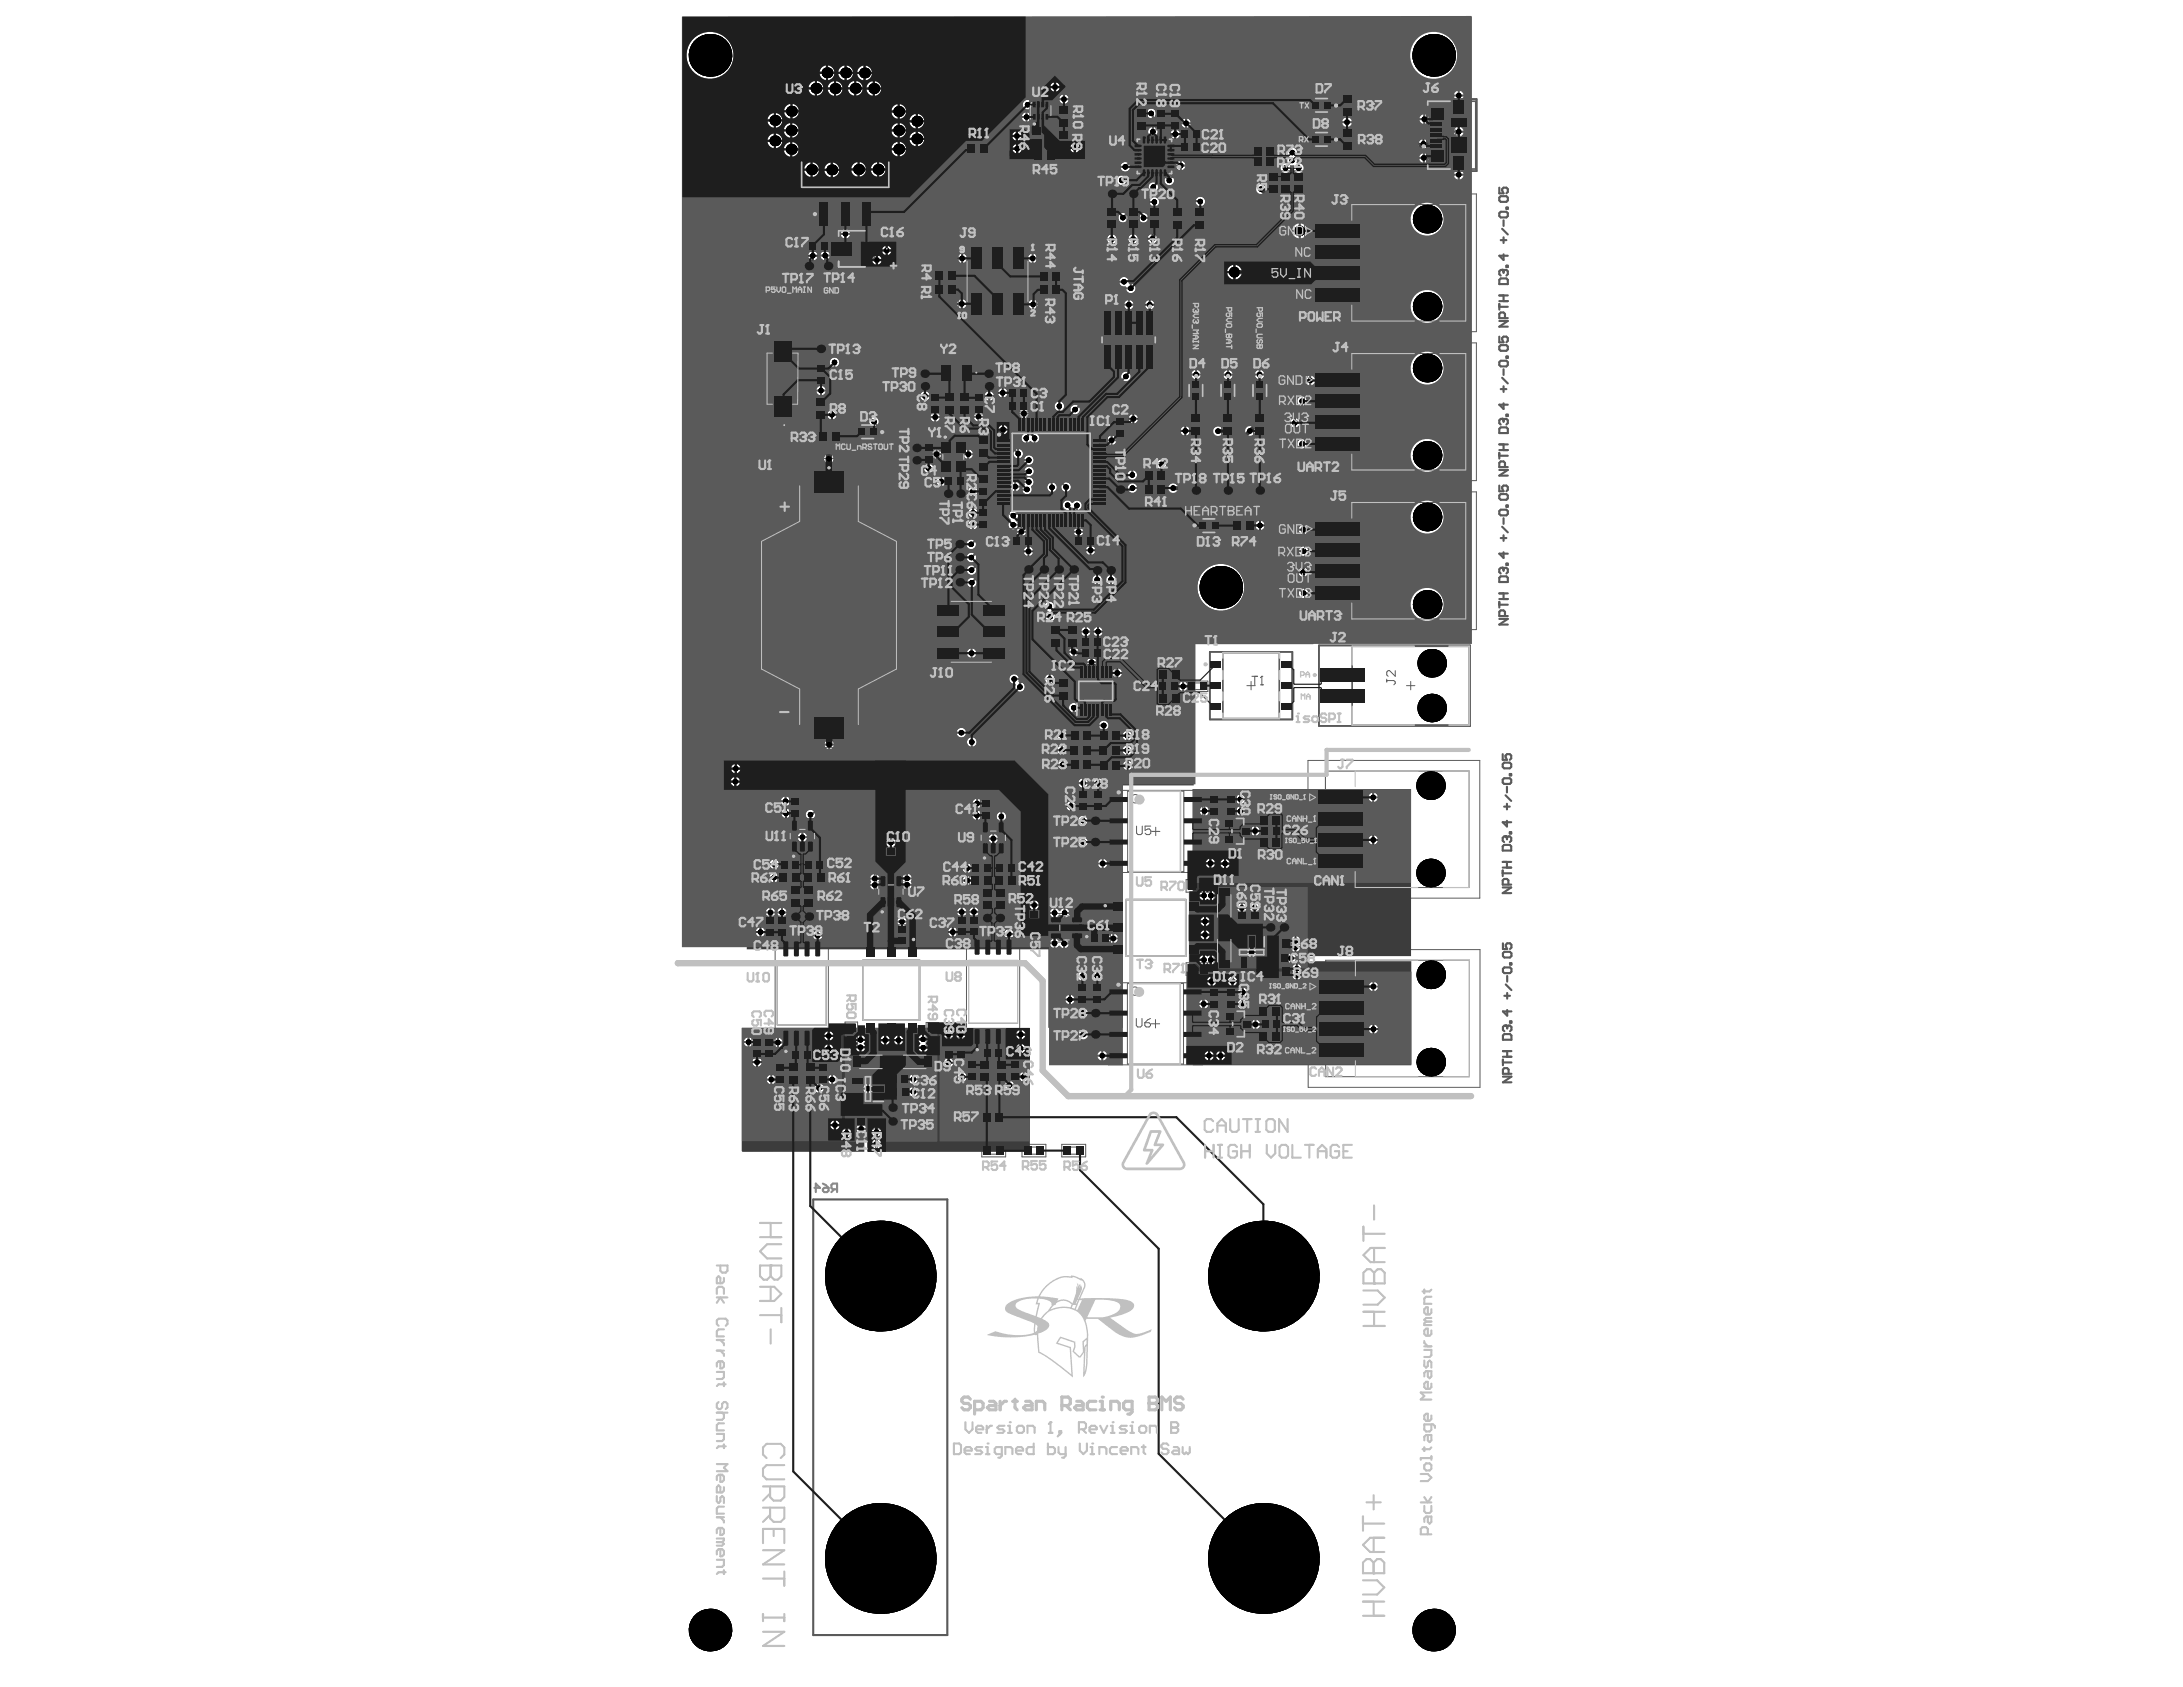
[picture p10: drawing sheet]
<svg xmlns="http://www.w3.org/2000/svg" width="279mm" height="216mm" viewBox="0 0 279 216" stroke-linecap="round" stroke-linejoin="round" font-family="sans-serif">
<g fill="none" stroke="#5a5a5a" stroke-width=".13">
<path d="M102.3 12.3h11.8v16.9h-11.8zM102.6 14.4h11.2v9.6h-11.2zM123.6 18.3h3.1v1.6h-3.1zM124.3 18.6h1.7v.9h-1.7zM131.8 12.8h2.8v2.8h-2.8zM131.8 16h1.6v3.1h-1.6zM132.1 16.7h1v1.7h-1zM132.2 19.1h3v1.6h-3zM132.9 19.4h1.7v.9h-1.7zM135.4 16.5h1.6v3.1h-1.6zM135.4 13.4h1.6v3h-1.6zM135.7 17.2h.9v1.7h-.9z"/>
<path d="M135.7 14.1h.9v1.6h-.9zM145.3 13.8h1.6v3h-1.6zM145.6 14.5h.9v1.7h-.9zM147.8 19.5v1.1M148 14h1.3v2.6h-1.3zM148.2 14.4h.8v1.8h-.8zM149.7 14h1.3v2.6h-1.3zM149.9 14.4h.9v1.8h-.9zM151.1 18.2h2.6v1.3h-2.6zM151.1 16.5h2.6v1.3h-2.6zM151.5 18.4h1.8v.9h-1.8zM151.6 16.8h1.7v.8h-1.7z"/>
<path d="M160.2 18.5h3.1v3h-3.1zM160.2 19.9h3.1M160.9 18.9h1.7v.9h-1.7zM168.6 13.5h1.1M168.6 17.8h1.1M169.1 12.9v1.1M169.1 17.3v1.1M171.6 12h1.6v3h-1.6zM171.6 16.3h1.6v3.1h-1.6zM172 12.6h.9v1.7h-.9zM172 17h.9v1.7h-.9zM185.8 17.3h1.1"/>
<path d="M186.3 16.8v1M103.5 30.8h2.6v1.4h-2.6zM103.9 31.1h1.8v.8h-1.8zM105.6 28.5h8.9v6.7h-8.9zM107.3 29.5h3.4l1.2 1.3v2.1l-1.2 1.2h-3.4zM107.6 20.8h1.1M108.2 20.2v1.1M119.5 36.3h3v1.6h-3zM119.5 34.5h3.1v1.6h-3.1zM120.2 36.6h1.6v.9h-1.6zM120.2 34.8h1.7v1h-1.7zM122.7 30.6h9.9v10.8h-9.9z"/>
<path d="M132.8 34.6h3.1v1.6h-3.1zM132.8 36.3h3.1v1.6h-3.1zM133.5 34.9h1.7v.9h-1.7zM133.5 36.6h1.7v.9h-1.7zM140.9 39.7h7.1v7.6h-7.1zM141.5 26.4h1.6v3h-1.6zM141.9 27.1h.9v1.7h-.9zM144.2 26.4h1.6v3h-1.6zM144.6 27.1h.9v1.7h-.9zM147 26.4h1.6v3h-1.6zM147.2 20h1.1M147.3 27.1h.9v1.7h-.9z"/>
<path d="M149.9 26.4h1.6v3.1h-1.6zM150.2 27.1h.9v1.7h-.9zM152.8 26.4h1.6v3.1h-1.6zM153.1 27.1h.9v1.7h-.9zM160.2 20.1h3.1M160.9 20.3h1.7v.9h-1.7zM162.2 21.9h3.1v3h-3.1zM162.5 22.5h1v1.7h-1zM163.7 21.9v3M163.8 21.9v3M164.1 22.5h.9v1.7h-.9zM165.4 21.9h1.6v3h-1.6z"/>
<path d="M165.8 22.5h.9v1.7h-.9zM167 24.8h22v17.6h-22zM96.4 58.7h19.4v37h-19.4zM97.1 42.6h6.1v12.9h-6.1zM104.3 50.7h1.6v3.1h-1.6zM104.4 46.6h1.3v2.6h-1.3zM104.6 51.4h.9v1.7h-.9zM104.6 55h3.1v1.6h-3.1zM104.6 47.1h.9v1.7h-.9zM105.3 55.4h1.7v.9h-1.7zM110.5 55.3h1.1M111.1 54.7v1.1"/>
<path d="M118.2 56.7h1.3v2.7h-1.3zM118.4 57.2h.9v1.7h-.9zM119.1 50.3h1.3v2.6h-1.3zM119.3 50.8h.8v1.7h-.8zM119.4 45.6h6v4.2h-6zM120.2 56.3h3.6v4.4h-3.6zM120.7 50.1h1.6v3.1h-1.6zM121 46.9h2.8v1.6h-2.8zM121.1 50.8h.9v1.7h-.9zM122.6 50.1h1.7v3.1h-1.7zM123 50.8h.9v1.7h-.9zM124.6 50.3h1.3v2.7h-1.3z"/>
<path d="M124.8 50.8h.9v1.7h-.9zM125.1 55.6h1.6v3.1h-1.6zM125.1 59h1.6v3.1h-1.6zM125.4 56.3h.9v1.7h-.9zM125.4 59.7h.9v1.7h-.9zM127.3 53.2h14.5v14.5h-14.5zM129 49.6h2.6v1.4h-2.6zM129 51.3h2.6v1.3h-2.6zM129.2 55.1h10.7v10.7h-10.7zM129.4 49.9h1.8v.8h-1.8zM129.4 51.5h1.8v.9h-1.8zM129.7 55.1l-.5 .5"/>
<path d="M141 41.7h6.9v3.6h-6.9zM142.7 53.4h1.3v2.7h-1.3zM142.9 53.9h.9v1.7h-.9zM143.9 43.5h1.1M144.5 43v1M152.3 52.8h1.6v3.1h-1.6zM152.5 50h1.1M152.6 53.5h.9v1.7h-.9zM153.1 49.4v1.1M156.4 52.8h1.6v3.1h-1.6zM156.6 50h1.1M156.7 53.5h.9v1.7h-.9z"/>
<path d="M157.2 49.4v1.1M160.4 52.8h1.6v3.1h-1.6zM160.7 50h1.1M160.8 53.5h.9v1.7h-.9zM161.2 49.4v1.1M167 43.9h22v17.6h-22zM119 75.9h10.7v9.9h-10.7zM120.9 60.9h2.6v1.4h-2.6zM121.3 61.2h1.8v.8h-1.8zM125.2 65.1h1.3v2.6h-1.3zM125.2 62.3h1.3v2.6h-1.3zM125.4 65.5h.9v1.7h-.9z"/>
<path d="M125.4 62.8h.9v1.7h-.9zM129.5 68.6h2.6v1.3h-2.6zM130 68.8h1.7v.9h-1.7zM134.3 79.9h1.6v3.1h-1.6zM136.4 79.9h1.6v3.1h-1.6zM137.5 68.6h2.6v1.3h-2.6zM137.9 68.8h1.7v.9h-1.7zM146.3 61.8h3.1v1.6h-3.1zM146.3 60.1h3.1v1.6h-3.1zM147 62.1h1.7v.9h-1.7zM147 60.4h1.7v.9h-1.7zM154.2 67.3h1.1"/>
<path d="M154.7 66.7v1.1M157.6 66.4h3.1v1.6h-3.1zM158.3 66.8h1.7v.9h-1.7zM167 62.9h22v17.7h-22zM134.7 80.6h.9v1.7h-.9zM135.3 86.7h1.6v3h-1.6zM135.6 87.4h.9v1.7h-.9zM136.8 80.6h.9v1.7h-.9zM136.8 95.2h3v1.6h-3zM136.8 93.3h3.1v1.6h-3.1zM136.8 97.1h3.1v1.6h-3.1zM137.5 95.5h1.7v1h-1.7z"/>
<path d="M137.5 93.7h1.7v.9h-1.7zM137.5 97.4h1.7v.9h-1.7zM137.8 85h4.9v6.8h-4.9zM138.1 86.8h4.3v3.2h-4.3zM138.1 89.5l.5 .5M138.4 81.4h2.7v1.4h-2.7zM138.4 82.9h2.7v1.4h-2.7zM138.9 81.7h1.7v.8h-1.7zM138.9 83.2h1.7v.8h-1.7zM140.5 95.2h3.1v1.6h-3.1zM140.5 93.3h3.1v1.7h-3.1zM140.6 97.1h3v1.6h-3z"/>
<path d="M141.2 95.6h1.7v.9h-1.7zM141.2 93.7h1.7v.9h-1.7zM141.2 97.5h1.7v.9h-1.7zM148.1 85.6h3.1v1.6h-3.1zM148.1 88.6h3.1v1.6h-3.1zM148.3 87.1h2.6v1.4h-2.6zM148.7 87.4h1.7v.8h-1.7zM148.8 85.9h1.7v.9h-1.7zM148.8 88.9h1.7v.9h-1.7zM152 87.2h2.6v1.3h-2.6zM152.4 87.4h1.7v.9h-1.7zM159.6 87.7h1.1"/>
<path d="M160.1 87.2v1.1M167.4 97.3h22v17.6h-22zM180 87.7h1.1M180.6 87.2v1.1M97.9 117.2h1.4v2.7h-1.4zM98.2 117.7h.8v1.7h-.8zM99.4 117.2h1.3v2.7h-1.3zM99.5 111.5h3.1v1.6h-3.1zM99.7 117.7h.8v1.7h-.8zM99.8 110h2.6v1.3h-2.6zM100.2 111.9h1.7v.9h-1.7zM100.3 110.2h1.7v.9h-1.7z"/>
<path d="M100.9 104.7h3.6v4.6h-3.6zM101 113.2h1.6v3.1h-1.6zM101.1 102h1.3v2.6h-1.3zM101.3 102.5h.8v1.7h-.8zM101.3 113.9h.9v1.7h-.9zM102.7 113.2h1.6v3.1h-1.6zM102.7 111.5h3.1v1.6h-3.1zM102.9 110h2.6v1.3h-2.6zM103.1 113.9h.9v1.7h-.9zM103.3 110.2h1.8v.9h-1.8zM103.4 111.9h1.7v.9h-1.7zM112.2 111.8h3.7v4.6h-3.7z"/>
<path d="M113.4 108.4h1.3v2.7h-1.3zM113.6 108.9h.9v1.7h-.9zM114.8 118.4h1.3v2.6h-1.3zM115 118.8h.9v1.7h-.9zM122.5 117.2h1.3v2.6h-1.3zM122.7 117.7h.9v1.7h-.9zM123.7 120h6.8v13.9h-6.8zM124 117.2h1.3v2.6h-1.3zM124.1 111.9h3v1.6h-3zM124.2 117.7h.9v1.7h-.9zM124.3 110.5h2.6v1.3h-2.6zM124.7 110.7h1.7v.8h-1.7z"/>
<path d="M124.7 112.2h1.7v.9h-1.7zM125.3 105h3.7v4.5h-3.7zM125.5 102.3h1.3v2.6h-1.3zM125.5 113.5h1.6v3.1h-1.6zM125.7 102.7h.9v1.7h-.9zM125.9 114.2h.9v1.7h-.9zM127.2 111.9h3.1v1.6h-3.1zM127.2 113.5h1.6v3.1h-1.6zM127.4 110.5h2.6v1.3h-2.6zM127.6 114.2h.9v1.7h-.9zM127.8 110.7h1.8v.8h-1.8zM127.9 112.2h1.7v.9h-1.7z"/>
<path d="M131.7 116.4h1.4v2.6h-1.4zM132 116.9h.8v1.7h-.8zM134.2 116.9h4.6v3.7h-4.6zM138 101.1h1.3v2.6h-1.3zM138.2 101.5h.9v1.8h-.9zM139.5 119.4h2.6v1.4h-2.6zM139.9 101.1h1.3v2.6h-1.3zM139.9 119.7h1.8v.8h-1.8zM140.1 101.5h.9v1.8h-.9zM141.9 101.2h12v10.5h-12zM144.3 101.3h7.2v10.3h-7.2zM147.4 106.4h1.1"/>
<path d="M147.9 105.9v1M151.8 112.6h3.1v1.6h-3.1zM152.5 112.9h1.7v.9h-1.7zM154.7 101.7h1.4v2.7h-1.4zM155 102.2h.8v1.7h-.8zM156.9 101.7h1.3v2.7h-1.3zM157.2 102.2h.8v1.7h-.8zM157.9 106.4h1.1M158.3 116.6h1.3v2.6h-1.3zM158.3 119.6h3.8v4.5h-3.8zM158.4 105.8v1.1M158.5 117.1h.9v1.7h-.9z"/>
<path d="M159.9 116.6h1.3v2.6h-1.3zM160.2 117.1h.8v1.7h-.8zM161 107h3.1v1.6h-3.1zM161 104.2h3.1v1.6h-3.1zM161.3 107v-1.3h2.6v1.3M161.7 107.4h1.7v.9h-1.7zM161.7 104.5h1.7v.9h-1.7zM161.8 105.9h1.7v.9h-1.7zM96.2 132.8h1.4v2.6h-1.4zM96.5 133.3h.8v1.7h-.8zM97.7 132.8h1.4v2.6h-1.4zM98 133.3h.8v1.7h-.8z"/>
<path d="M99.2 120.2h6.8v13.9h-6.8zM99.2 136.1h1.4v2.6h-1.4zM99.5 136.6h.8v1.7h-.8zM100.7 135.9h1.6v3h-1.6zM101.1 136.6h.9v1.6h-.9zM101.3 134.4h2.6v1.3h-2.6zM101.8 134.7h1.7v.8h-1.7zM102.9 135.9h1.6v3h-1.6zM103.2 136.6h1v1.6h-1zM104.7 136.1h1.3v2.6h-1.3zM104.9 136.5h.9v1.8h-.9zM108.2 130.8h1.6v3.1h-1.6z"/>
<path d="M108.5 131.5h.9v1.7h-.9zM108.8 137.5h4.5v3.8h-4.5zM110.2 137.8h1.7v3.1h-1.7zM111.9 139.9l-1 1M113.7 137.5h2.7v1.3h-2.7zM113.8 139h2.6v1.4h-2.6zM114.2 137.7h1.7v.9h-1.7zM114.2 139.3h1.7v.8h-1.7zM118.5 130.9h1.6v3h-1.6zM118.9 131.5h.9v1.7h-.9zM120.7 132.8h1.4v2.7h-1.4zM121 133.3h.8v1.7h-.8z"/>
<path d="M122.3 132.8h1.3v2.7h-1.3zM122.5 133.3h.9v1.7h-.9zM123.7 135.7h1.4v2.7h-1.4zM124 136.2h.8v1.7h-.8zM125.2 135.5h1.6v3.1h-1.6zM125.6 136.2h.9v1.7h-.9zM125.8 134.1h2.6v1.3h-2.6zM126.2 134.3h1.8v.9h-1.8zM127.4 135.5h1.6v3.1h-1.6zM127.7 136.2h.9v1.7h-.9zM129.2 135.7h1.3v2.6h-1.3zM129.4 136.2h.9v1.7h-.9z"/>
<path d="M137.8 125.8h1.4v2.7h-1.4zM138.1 126.3h.8v1.7h-.8zM139.8 125.8h1.3v2.7h-1.3zM140 126.3h.9v1.7h-.9zM141.9 125.8h12v10.5h-12zM144.3 125.9h7.2v10.3h-7.2zM147.4 131h1M147.9 130.5v1.1M151.8 123.2h3.1v1.6h-3.1zM152.5 123.6h1.7v.9h-1.7zM154.7 126.5h1.4v2.6h-1.4zM155 126.9h.8v1.7h-.8z"/>
<path d="M156.9 126.4h1.3v2.7h-1.3zM157.2 126.9h.8v1.7h-.8zM158 131.1h1M158.5 130.5v1.1M158.6 121h3.2v1.7h-3.2zM160.7 121l1.1 1M160.9 131.8h3.1v1.6h-3.1zM161 128.7h3v1.6h-3zM161.4 130.4h2.6v1.3h-2.6zM161.6 132.1h1.7v1h-1.7zM161.6 129h1.7v1h-1.7zM161.8 130.6h1.7v.9h-1.7z"/>
<path d="M162.3 121.9h2.6v1.4h-2.6zM162.3 120h3.1v1.6h-3.1zM162.3 123.6h3.1v1.6h-3.1zM162.7 122.2h1.8v.8h-1.8zM163 123.9h1.7v.9h-1.7zM163 120.4h1.7v.9h-1.7zM167.4 121.5h22v17.7h-22zM107.6 141.4h1.6v3.1h-1.6zM108 142.1h.9v1.7h-.9zM109.6 141.4h1.3v2.6h-1.3zM109.8 141.9h.9v1.7h-.9zM111.3 141.4h1.6v3.1h-1.6z"/>
<path d="M111.6 142.1h.9v1.7h-.9zM125.6 142.2h3v1.6h-3zM125.7 146.5h3v1.6h-3zM126.3 142.5h1.6v.9h-1.6zM126.3 146.8h1.7v.9h-1.7zM130.8 146.5h3.1v1.6h-3.1zM131.5 146.8h1.7v.9h-1.7zM135.9 146.5h3.1v1.6h-3.1zM136.6 146.8h1.7v.9h-1.7z"/>
<circle cx="145.3" cy="102.2" r=".54"/>
<circle cx="145.3" cy="126.8" r=".54"/>
</g>
<g fill="none" stroke="#5a5a5a" stroke-width=".14">
<path d="M132.1 13.5h2.2v1.3h-2.2zM167.2 29.1l.7 .4-.7 .5zM169.2 26.2h18.4v14.9h-18.4zM120.7 56.8h2.7v3.4h-2.7zM167.2 48.2l.7 .4-.7 .4zM169.2 45.2h18.4v15h-18.4zM167.2 67.2l.7 .5-.7 .4zM169.2 64.3h18.4v14.9h-18.4zM169.6 98.7h18.4v14.9h-18.4zM101.1 106.1h3.2v1.8h-3.2zM112.5 113.3h3.1v1.7h-3.1zM125.6 106.4h3.1v1.7h-3.1z"/>
<path d="M135.6 117.2h1.8v3.1h-1.8zM155.4 113.3h2.6v5.3h-2.6zM155.4 119h2.6v5.3h-2.6zM155.8 117.4h1.7M155.8 114.5h1.7M167.6 101.6l.8 .4-.8 .5zM99.5 123.1h6.3v8.1h-6.3zM108.8 134.6h5.3v2.6h-5.3zM110 135v1.8M112.9 135v1.8M114.4 134.6h5.4v2.6h-5.4zM115.6 135v1.8"/>
<path d="M118.5 135v1.8M124 122.9h6.2v8.1h-6.2zM155.8 123.1h1.7M155.8 120.2h1.7M167.7 125.8l.7 .5-.7 .4zM169.7 122.9h18.4v14.9h-18.4z"/>
</g>
<g fill="none" stroke="#5a5a5a" stroke-width=".21">
<path d="M145.1 17.4h5.3v5.3h-5.3zM167.8 12.9h2.7v1.2h-2.7zM167.8 17.2h2.7v1.2h-2.7zM182.6 12.7h6.4v9.2h-6.4zM123.8 33.4h7.8v5.2h-7.8zM98.2 45.2h3.9v6.5h-3.9zM109.7 54.7h2.7v1.2h-2.7zM152.5 48.6h1.2v2.7h-1.2zM156.6 48.6h1.1v2.7h-1.1zM160.7 48.6h1.1v2.7h-1.1zM102.3 62.2h7.6v4.5l4.8 2.6v16.3l-4.8 2.6v4.5h-7.6v-4.5l-4.8-2.6v-16.3l4.8-2.6zM121.7 77h5.2v7.8h-5.2z"/>
<path d="M153.4 66.7h2.7v1.2h-2.7zM154.8 83.4h10.6v8.7h-10.6zM168.8 82.6h19.4v10.3h-19.4zM144.1 115.1h7.7v7.2h-7.7zM156.8 104.6h3.3v3.5h-3.3zM110.5 122.9h7.2v7.6h-7.2zM156.8 129.3h3.4v3.5h-3.4z"/>
<circle cx="132.4" cy="15.9" r=".11"/>
<circle cx="121" cy="56" r=".11"/>
<circle cx="101.6" cy="109.6" r=".11"/>
<circle cx="112.9" cy="116.7" r=".11"/>
<circle cx="126" cy="109.8" r=".11"/>
<circle cx="139.1" cy="119.9" r=".11"/>
<circle cx="100.6" cy="134.6" r=".11"/>
<circle cx="125.1" cy="134.3" r=".11"/>
</g>
<g fill="none" stroke="#5a5a5a" stroke-width=".27">
<path d="M191.9 24v.7h.5l-.1-.3v-.2l.1-.2h.4l.2 .2v.4l-.2 .1M191.9 25.3l.2-.2h.7l.2 .2v.4l-.2 .1h-.7l-.2-.1zM191.9 27.3l.2-.2h.7l.2 .2v.3l-.2 .2h-.7l-.2-.2zM191.9 35.8l.2-.2h.7l.2 .2v.6h-1.1zM191.9 38.9v.7M191.9 39.3h1.1M191.9 38.5h1.1M191.9 37.8h1.1M192.1 30.7h.7M192.3 34.5h.1M192.3 34.5h-.2l-.2 .2v.4l.2 .2M192.3 34.5l.1 .2"/>
<path d="M192.3 29.3l.7 .7M192.4 28.2v.7M192.4 30.4v.7M192.4 32.5v.8l-.5-.6h1.1M192.4 34.7v.2M192.4 37.8v.7M192.4 34.7l.2-.2h.2l.2 .2v.4l-.2 .2M192.8 26.6h.2v.1h-.2zM192.8 34h.2v.2h-.2zM191.9 41.1h1.1l-1.1 .7h1.1M191.9 43.1v.7h.5l-.1-.4v-.1l.1-.2h.4l.2 .2v.3l-.2 .2M191.9 44.4l.2-.2h.7l.2 .2v.3l-.2 .2h-.7l-.2-.2z"/>
<path d="M191.9 46.3l.2-.1h.7l.2 .1v.4l-.2 .2h-.7l-.2-.2zM191.9 54.9l.2-.2h.7l.2 .2v.5h-1.1zM191.9 58v.7M191.9 58.3h1.1M191.9 57.6h1.1M191.9 56.9h1.1M192.1 49.8h.7M192.3 53.6h.1M192.3 53.6h-.2l-.2 .2v.4l.2 .1M192.3 53.6l.1 .2M192.3 48.3l.7 .8M192.4 47.3v.7"/>
<path d="M192.4 49.4v.8M192.4 51.6v.7l-.5-.5h1.1M192.4 53.8v.2M192.4 56.9v.7M192.4 53.8l.2-.2h.2l.2 .2v.4l-.2 .1M192.6 40.7v-.5l-.2-.2h-.3l-.2 .2v.5h1.1M192.6 59.8v-.6l-.2-.1h-.3l-.2 .1v.6h1.1M192.8 45.6h.2v.2h-.2zM192.8 53.1h.2v.1h-.2zM191.9 62.1v.8h.5l-.1-.4v-.2l.1-.2h.4l.2 .2v.4l-.2 .2M191.9 63.4l.2-.2h.7l.2 .2v.4l-.2 .2h-.7l-.2-.2zM191.9 65.4l.2-.2h.7l.2 .2v.4l-.2 .2h-.7l-.2-.2z"/>
<path d="M191.9 73.9l.2-.1h.7l.2 .1v.6h-1.1zM191.9 77v.8M191.9 60.1h1.1l-1.1 .8h1.1M191.9 79.2h1.1l-1.1 .7h1.1M191.9 77.4h1.1M191.9 76.7h1.1M191.9 75.9h1.1M192.1 68.9h.7M192.3 72.7h.1M192.3 72.7h-.2l-.2 .2v.3l.2 .2M192.3 72.7l.1 .2M192.3 67.4l.7 .7"/>
<path d="M192.4 66.3v.7M192.4 68.5v.7M192.4 70.7v.7l-.5-.5h1.1M192.4 72.9v.1M192.4 75.9v.8M192.4 72.9l.2-.2h.2l.2 .2v.3l-.2 .2M192.6 78.8v-.5l-.2-.2h-.3l-.2 .2v.5h1.1M192.8 64.7h.2v.2h-.2zM192.8 72.1h.2v.2h-.2zM192.3 96.5v.7h.6l-.2-.5 .2-.2h.3l.2 .2v.4l-.2 .1M192.3 97.8l.2-.2h.7l.2 .2v.3l-.2 .2h-.7l-.2-.2zM192.3 99.8l.2-.2h.7l.2 .2v.3l-.2 .2h-.7l-.2-.2z"/>
<path d="M193.2 99.1h.2v.1h-.2zM192.3 113.6h1.1l-1.1 .7h1.1M192.3 108.3l.2-.2h.7l.2 .2v.6h-1.1zM192.3 111.4v.7M192.3 111.8h1.1M192.3 111h1.1M192.3 110.3h1.1M192.5 103.2h.7M192.7 107h.1M192.7 107h-.2l-.2 .2v.4l.2 .2M192.7 107l.2 .2M192.7 101.8l.7 .7"/>
<path d="M192.9 100.7v.7M192.9 102.9v.7M192.9 105v.8l-.6-.6h1.1M192.9 107.2v.2M192.9 110.3v.7M192.9 107.2l.2-.2h.1l.2 .2v.4l-.2 .2M193.1 113.2v-.5l-.2-.2h-.4l-.2 .2v.5h1.1M193.2 106.5h.2v.2h-.2zM192.4 137.8h1l-1 .7h1M192.4 120.7v.8h.5l-.2-.4v-.2l.2-.2h.4l.1 .2v.4l-.1 .2M192.4 122l.1-.2h.8l.1 .2v.4l-.1 .1h-.8l-.1-.1zM192.4 124l.1-.2h.8l.1 .2v.4l-.1 .1h-.8l-.1-.1z"/>
<path d="M192.4 132.5l.1-.2h.8l.1 .2v.6h-1zM192.4 135.6v.7M192.4 136h1M192.4 135.2h1M192.4 134.5h1M192.5 127.4h.8M192.7 131.3h.1M192.7 131.3h-.2l-.1 .1v.4l.1 .2M192.7 131.3l.2 .1M192.7 126l.7 .7M192.9 124.9v.7M192.9 127.1v.7"/>
<path d="M192.9 129.3v.7l-.5-.6h1M192.9 131.4v.2M192.9 134.5v.7M192.9 131.4l.2-.1h.2l.1 .1v.4l-.1 .2M193.1 137.4v-.5l-.2-.2h-.4l-.1 .2v.5h1M193.3 123.3h.1v.1h-.1zM193.3 130.7h.1v.2h-.1z"/>
</g>
<g fill="#5a5a5a">
<path d="M155.5 66.7l.2-.1v.7h-.1v-.6l-.2 .1z"/>
<path d="M156 66.6h.1a.18 .18 0 0 1 .2 .1 .18 .18 0 0 1-.1 .2 .21 .21 0 0 1 0 .4 .21 .21 0 0 1-.3-.2h.1a.14 .14 0 0 0 .1 .1 .14 .14 0 0 0 .1-.2 .14 .14 0 0 0-.1-.1 .11 .11 0 0 0 .1-.1 .11 .11 0 0 0-.1-.1 .11 .11 0 0 0-.1 .1h-.1z"/>
<path d="M154.8 66.7v.5h.3l.1-.4zM154.7 66.6h.5l.1 .2-.1 .4-.5 .1z"/>
</g>
<g fill="none" stroke="#5a5a5a" stroke-width=".13">
<path d="M167.4 18.5l-.2-.2v-.2l.2-.2h.4l.1 .2v.2l-.1 .2M167.4 18.5l-.2 .2v.2l.2 .1h.4l.1-.1v-.2l-.1-.2M167.4 18.5h.4M167.9 13.6v.2l-.7 .7v.2h.7M168.3 13.8l.2-.2h.5v1.1h-.5l-.2-.2zM168.3 18.1l.2-.2h.5v1.1h-.5l-.2-.1zM185.3 16.5v.3M185.3 16.6h.9l.2 .2v.2l-.2 .2M185.3 15.4l.2 .3 .4 .4M185.9 15.6l.2-.2h.1l.2 .2v.3l-.2 .2h-.3zM146 20.1v1.1l.6-.5h-.8M146.9 21.2v-.9l.2-.2h.4l.2 .2v.9"/>
<path d="M109.1 56.1h.1M109.1 56.1v.2l.2 .2h.4l.2-.2M109.3 55.9l-.2 .2M109.3 55.9h.2M109.9 55.6l-.2-.2h-.4l-.2 .2v.1l.2 .2M110.4 55.4h.5v1.1h-.5l-.2-.2v-.7zM153.2 50.1h1.1v.5l-.2 .2h-.7l-.2-.2zM153.2 51.7h1.1l-.6-.5v.7M157.3 50.1h1.1v.5l-.2 .2h-.8l-.1-.2zM157.4 51.2l-.1 .1v.4l.1 .2h.4l.2-.2-.2-.5h.6v.7M161.3 50.1h1.1v.5l-.1 .2h-.8l-.2-.2zM161.5 51.2h.4v.5l-.2 .2h-.2l-.2-.2v-.3z"/>
<path d="M161.9 51.2l.4 .3 .1 .4M160.2 86.6h.8M160.6 86.6v1M161.3 87.6h.4M161.5 86.6h.1M161.5 86.6v1M161.5 86.6l-.2 .1M177.5 86.9v.4M177.5 87.1h.9l.2 .2v.2l-.2 .1M178.6 85.8v.8l-.7-.8h-.2l-.2 .2v.4l.2 .2M145.5 105.7v.9l.2 .2h.3l.2-.2v-.9M147.3 105.7h-.7v.6l.3-.2h.2l.2 .2v.3l-.2 .2h-.4l-.1-.2"/>
<path d="M158.5 105.4h.6l.2 .2v.7l-.2 .2h-.6zM159.6 106.5h.4M159.8 105.4h.1M159.8 105.4v1.1M159.8 105.4l-.2 .2M145.4 130.3v1l.2 .1h.4l.2-.1v-1M146.5 130.9h.6l.2 .2v.2l-.2 .1h-.4l-.2-.1zM147.3 130.3l-.4 .2-.4 .4M158.6 130.1h.6l.1 .1v.8l-.1 .1h-.6zM159.7 130.2l.2-.1h.4l.1 .1v.2l-.7 .7h.7"/>
</g>
<g fill="none" stroke="#5a5a5a" stroke-width=".21">
<path d="M145.1 17.4h5.3v5.3h-5.3zM145.6 17.8h4.4v4.4h-4.4zM167.8 12.9h2.7v1.2h-2.7zM167.8 17.2h2.7v1.2h-2.7zM168.4 13h1.5v1h-1.5zM168.4 17.4h1.5v.9h-1.5zM182.6 12.7h6.4v9.2h-6.4zM182.7 13h6.2v8.6h-6.2zM188.3 12.7v9.2M109.7 54.7h2.7v1.2h-2.7zM110.3 54.8h1.5v1h-1.5zM152.5 48.6h1.2v2.7h-1.2z"/>
<path d="M152.6 49.2h1v1.5h-1zM156.6 48.6h1.1v2.7h-1.1zM156.7 49.2h.9v1.5h-.9zM160.7 48.6h1.1v2.7h-1.1zM160.8 49.2h.9v1.5h-.9zM153.4 66.7h2.7v1.2h-2.7zM154 66.8h1.5v1h-1.5zM154.8 83.4h10.6v8.7h-10.6zM156.5 83.5h7.2v8.5h-7.2zM168.8 82.6h19.4v10.3h-19.4zM173.1 82.7h15v10.1h-15zM156.8 104.6h3.3v3.5h-3.3z"/>
<path d="M157.7 104.7h1.5v3.3h-1.5zM156.8 129.3h3.4v3.5h-3.4zM157.8 129.4h1.5v3.3h-1.5z"/>
</g>
<path d="M107.6 21.8h.9l.2 .2v.3l-.2 .2h-.9M108 20.7h.1M108 20.7h-.2l-.2 .2v.4l.2 .1M108 20.7l.2 .2M108.2 20.9l.2-.2h.1l.2 .2v.4l-.2 .1M108.2 20.9v.2" fill="none" stroke="#5a5a5a" stroke-width=".16"/>
<path d="M104.2 152h.8l-.6-.5v1.1M105.3 151.5l.4 .2 .3 .3M105.3 152.2l.2-.2h.5v.4l-.1 .2h-.4l-.2-.2zM106.8 152.2l-.4 .4M107.1 152.2h-.5l-.2-.2v-.3l.2-.2h.5v1.1" fill="none" stroke="#8c8c8c" stroke-width=".27"/>
<g fill="none" stroke="#5a5a5a" stroke-width=".27">
<path d="M131.5 13.4l1.4-1.5h19.5l3.6 3.7v37.9l-8.9 9h-2.2M147.3 14.5l.3 .3v3l-3.6 3.6M165.4 19.5h.1M143.6 23.1h.1l.3-.4h3.8l3.1 3 2.7 .1M143.7 27.9l.9-1h2l2.8 2.9v28.9l-.8 .7M143.9 36.1h-2.4l-11.2 11.2v10.7M146.3 27.9h.6l2.1 2.1v25.7l-4.1 4.1v1M147.8 25.8h-6.2l-.7 .8v4.9l3.8 3.8v1.6h-3.5l-6.6 6.6v18.9M149.7 23.1l-1.8-1.7h-4.8l-.8 .8v1.4l.9 .9h3.8l.5-.6h.1M106.8 46.4v1.2l-.1 .1v1.2l5.2 5.1M111.9 54l2.9 2.9h14.4l1.1 1.2M131.4 56.1v.7l1.8 1.8v3.6l-1.5 1.5h-1.6l-2.8 2.7v32.2l9.2 9.2h2.1"/>
<path d="M131.7 58.9h-.9l-5.5 5.5v4.3l-1 1M132.4 56.1v1.2l1.2 1.2v3.9l-1.7 1.7h-1.6l-2.6 2.5v31.8l6.6 6.6h4.2M135.6 52v9.5l.8 .8M144.1 48.2l-3.5 3.5h-2.2l-.8 .7M166.7 51.3v3.9l-8.2 8.1h-24.5l-2.3 2.4h-1.6l-.4 .3M166.7 56.8l-6.9 6.9h-25.6l-3.5 3.5h-1M131.4 62.6l-.8 .1-.4 .4h-1.9l-1.9 1.9v7.5l-2 2.1M131.7 61.7h-.6l-.2-.2h-1.5l-3.3 3.3v6.5l-1.7 1.7M131.7 60.3h-1.7l-4.3 4.3v5.4l-1.4 1.4M134.3 77.6l-5.8 5.8v9.3l11.2 11.2v16.5l-4.3 4.4v4.9l2.6 2.7h.7M134.4 78.9h-.8l-4.7 4.7v8.9l11.2 11.2v16.9l-4.4 4.3v4.7l.6 .5h1.9l.4-.5M136.6 64.7l6.3 6.2h18.9l5 5"/>
<path d="M137.8 64.7v.6l5.3 5.2h23.7M140.4 74.2v2.7l-9.9 10h-.7M142.2 74.2v1.6l-11.7 11.6v.5M166.8 75.9h.1M123 93.8h-8.6l-10.7 10.6M124.4 95v3.8l3.8 3.8v1.9M137.4 90.6v1.2l1.1 1h2.8M137.4 90.6h.1M104.1 153.5h17.1v55.8h-17.1z"/>
</g>
<path d="M165.4 19.5l.8 .8v1.2M165.4 20.5l-.9 1" fill="none" stroke="#5a5a5a" stroke-width=".17"/>
<g fill="#000">
<circle cx="90.9" cy="7.1" r="2.73"/>
<circle cx="99.2" cy="18" r=".68"/>
<circle cx="99.2" cy="15.4" r=".68"/>
<circle cx="101.3" cy="16.7" r=".68"/>
<circle cx="101.3" cy="19.1" r=".68"/>
<circle cx="101.3" cy="14.2" r=".68"/>
<circle cx="104.4" cy="11.3" r=".68"/>
<circle cx="105.8" cy="9.3" r=".68"/>
<circle cx="106.9" cy="11.3" r=".68"/>
<circle cx="108.2" cy="9.3" r=".68"/>
<circle cx="109.5" cy="11.3" r=".68"/>
<circle cx="110.7" cy="9.3" r=".68"/>
<circle cx="111.8" cy="11.3" r=".68"/>
<circle cx="115" cy="16.7" r=".68"/>
<circle cx="115" cy="19.1" r=".68"/>
<circle cx="115" cy="14.3" r=".68"/>
<circle cx="117.3" cy="15.5" r=".68"/>
<circle cx="117.3" cy="17.8" r=".68"/>
<circle cx="130.2" cy="17.4" r=".34"/>
<circle cx="130.2" cy="19" r=".34"/>
<circle cx="131.4" cy="15" r=".34"/>
<circle cx="131.5" cy="13.4" r=".34"/>
<circle cx="135" cy="11.1" r=".34"/>
<circle cx="136.2" cy="12.7" r=".34"/>
<circle cx="137.6" cy="18.9" r=".34"/>
<circle cx="147.3" cy="14.5" r=".34"/>
<circle cx="147.6" cy="16.9" r=".34"/>
<circle cx="150.4" cy="17.2" r=".34"/>
<circle cx="151.8" cy="15.8" r=".34"/>
<circle cx="165.4" cy="19.5" r=".34"/>
<circle cx="172.4" cy="15.6" r=".34"/>
<circle cx="182.2" cy="18.4" r=".34"/>
<circle cx="182.3" cy="15.3" r=".34"/>
<circle cx="183.5" cy="7.1" r="2.73"/>
<circle cx="186.7" cy="12.2" r=".34"/>
<circle cx="186.7" cy="16.9" r=".34"/>
<circle cx="103.9" cy="21.7" r=".68"/>
<circle cx="104" cy="32.7" r=".34"/>
<circle cx="105.6" cy="32.7" r=".34"/>
<circle cx="106.5" cy="21.7" r=".68"/>
<circle cx="108.2" cy="29.9" r=".34"/>
<circle cx="109.9" cy="21.7" r=".68"/>
<circle cx="112.2" cy="33.3" r=".34"/>
<circle cx="112.4" cy="21.7" r=".68"/>
<circle cx="113.5" cy="32.1" r=".34"/>
<circle cx="123.1" cy="38.9" r=".34"/>
<circle cx="123.2" cy="33.1" r=".34"/>
<circle cx="132.2" cy="33.1" r=".34"/>
<circle cx="132.2" cy="38.9" r=".34"/>
<circle cx="142.3" cy="30.6" r=".34"/>
<circle cx="143.6" cy="23.1" r=".34"/>
<circle cx="143.7" cy="27.9" r=".34"/>
<circle cx="143.9" cy="36.1" r=".34"/>
<circle cx="144" cy="21.4" r=".34"/>
<circle cx="144.5" cy="39" r=".34"/>
<circle cx="144.7" cy="36.9" r=".34"/>
<circle cx="145" cy="30.6" r=".34"/>
<circle cx="146.3" cy="27.9" r=".34"/>
<circle cx="147.2" cy="39" r=".34"/>
<circle cx="147.5" cy="30.6" r=".34"/>
<circle cx="147.6" cy="23.9" r=".34"/>
<circle cx="147.8" cy="25.8" r=".34"/>
<circle cx="149.7" cy="23.1" r=".34"/>
<circle cx="151.1" cy="21.2" r=".34"/>
<circle cx="153.6" cy="25.8" r=".34"/>
<circle cx="158" cy="34.8" r=".68"/>
<circle cx="161.4" cy="24.2" r=".34"/>
<circle cx="164.5" cy="21.5" r=".34"/>
<circle cx="165.4" cy="20.5" r=".34"/>
<circle cx="166.2" cy="21.5" r=".34"/>
<circle cx="166.4" cy="29.5" r=".68"/>
<circle cx="182.2" cy="20.2" r=".34"/>
<circle cx="182.7" cy="28" r="1.82"/>
<circle cx="182.7" cy="39.2" r="1.82"/>
<circle cx="186.7" cy="22.4" r=".34"/>
<circle cx="105.1" cy="50" r=".34"/>
<circle cx="106.1" cy="58.7" r=".34"/>
<circle cx="106.5" cy="53.1" r=".34"/>
<circle cx="106.8" cy="46.4" r=".34"/>
<circle cx="111.9" cy="54" r=".34"/>
<circle cx="118.4" cy="50.7" r=".34"/>
<circle cx="118.8" cy="59.9" r=".34"/>
<circle cx="119.7" cy="53.4" r=".34"/>
<circle cx="119.9" cy="58.1" r=".34"/>
<circle cx="123.9" cy="58.1" r=".34"/>
<circle cx="125.3" cy="53.3" r=".34"/>
<circle cx="126.6" cy="50.7" r=".34"/>
<circle cx="128.3" cy="50.3" r=".34"/>
<circle cx="128.4" cy="55" r=".34"/>
<circle cx="130.3" cy="58.1" r=".34"/>
<circle cx="131.1" cy="52.9" r=".34"/>
<circle cx="131.4" cy="56.1" r=".34"/>
<circle cx="131.7" cy="58.9" r=".34"/>
<circle cx="132.4" cy="56.1" r=".34"/>
<circle cx="135.6" cy="52" r=".34"/>
<circle cx="137.6" cy="52.4" r=".34"/>
<circle cx="142.3" cy="56.3" r=".34"/>
<circle cx="144.1" cy="48.2" r=".34"/>
<circle cx="145.1" cy="53.6" r=".34"/>
<circle cx="148.6" cy="59.4" r=".34"/>
<circle cx="151.7" cy="55.1" r=".34"/>
<circle cx="153.1" cy="47.9" r=".34"/>
<circle cx="155.9" cy="55.2" r=".34"/>
<circle cx="157.2" cy="48" r=".34"/>
<circle cx="160" cy="55.1" r=".34"/>
<circle cx="161.2" cy="47.9" r=".34"/>
<circle cx="165.7" cy="54.1" r=".34"/>
<circle cx="166.7" cy="51.3" r=".34"/>
<circle cx="166.7" cy="56.8" r=".34"/>
<circle cx="167.7" cy="48.7" r=".34"/>
<circle cx="182.7" cy="58.3" r="1.82"/>
<circle cx="182.7" cy="47.1" r="1.82"/>
<circle cx="120.5" cy="61.6" r=".34"/>
<circle cx="124.3" cy="69.7" r=".34"/>
<circle cx="124.3" cy="71.4" r=".34"/>
<circle cx="124.4" cy="73" r=".34"/>
<circle cx="124.4" cy="74.6" r=".34"/>
<circle cx="124.5" cy="62.9" r=".34"/>
<circle cx="124.5" cy="67.2" r=".34"/>
<circle cx="124.5" cy="65.6" r=".34"/>
<circle cx="129.7" cy="67.2" r=".34"/>
<circle cx="129.7" cy="66" r=".34"/>
<circle cx="129.9" cy="62.3" r=".34"/>
<circle cx="130.7" cy="68.1" r=".34"/>
<circle cx="131.4" cy="62.6" r=".34"/>
<circle cx="131.6" cy="70.6" r=".34"/>
<circle cx="131.7" cy="61.7" r=".34"/>
<circle cx="131.7" cy="60.3" r=".34"/>
<circle cx="134.3" cy="77.6" r=".34"/>
<circle cx="134.4" cy="78.9" r=".34"/>
<circle cx="134.6" cy="62.4" r=".34"/>
<circle cx="136.4" cy="62.3" r=".34"/>
<circle cx="136.6" cy="64.7" r=".34"/>
<circle cx="137.8" cy="64.7" r=".34"/>
<circle cx="138" cy="68.1" r=".34"/>
<circle cx="139.6" cy="70.4" r=".34"/>
<circle cx="140.4" cy="74.2" r=".34"/>
<circle cx="142.2" cy="74.2" r=".34"/>
<circle cx="144.9" cy="60.8" r=".34"/>
<circle cx="144.9" cy="62.5" r=".34"/>
<circle cx="150.1" cy="62.5" r=".34"/>
<circle cx="156.2" cy="75.2" r="2.73"/>
<circle cx="161.3" cy="67.2" r=".34"/>
<circle cx="166.8" cy="73.2" r=".34"/>
<circle cx="166.8" cy="67.8" r=".34"/>
<circle cx="166.8" cy="75.9" r=".34"/>
<circle cx="166.8" cy="70.5" r=".34"/>
<circle cx="182.7" cy="77.3" r="1.82"/>
<circle cx="182.7" cy="66.2" r="1.82"/>
<circle cx="94.2" cy="98.4" r=".34"/>
<circle cx="106.1" cy="95.3" r=".34"/>
<circle cx="123" cy="93.8" r=".34"/>
<circle cx="124.4" cy="83.6" r=".34"/>
<circle cx="124.4" cy="95" r=".34"/>
<circle cx="129.8" cy="86.9" r=".34"/>
<circle cx="130.5" cy="87.9" r=".34"/>
<circle cx="134.3" cy="86.9" r=".34"/>
<circle cx="135.9" cy="94.1" r=".34"/>
<circle cx="135.9" cy="96" r=".34"/>
<circle cx="136" cy="97.9" r=".34"/>
<circle cx="137.4" cy="83.4" r=".34"/>
<circle cx="137.4" cy="90.6" r=".34"/>
<circle cx="139" cy="80.8" r=".34"/>
<circle cx="139.7" cy="84.8" r=".34"/>
<circle cx="140.5" cy="80.8" r=".34"/>
<circle cx="141.3" cy="92.8" r=".34"/>
<circle cx="143" cy="86.1" r=".34"/>
<circle cx="144.3" cy="96" r=".34"/>
<circle cx="144.3" cy="94.1" r=".34"/>
<circle cx="144.3" cy="98" r=".34"/>
<circle cx="151.4" cy="87.8" r=".34"/>
<circle cx="183.2" cy="84.9" r="1.82"/>
<circle cx="183.2" cy="90.6" r="1.82"/>
<circle cx="94.1" cy="100" r=".34"/>
<circle cx="97.3" cy="119.3" r=".34"/>
<circle cx="98.6" cy="116.8" r=".34"/>
<circle cx="99.1" cy="112.3" r=".34"/>
<circle cx="99.1" cy="110.6" r=".34"/>
<circle cx="100.1" cy="116.8" r=".34"/>
<circle cx="100.5" cy="102.5" r=".34"/>
<circle cx="100.6" cy="104.1" r=".34"/>
<circle cx="102.7" cy="107.1" r=".34"/>
<circle cx="103.7" cy="104.3" r=".34"/>
<circle cx="104.7" cy="119.7" r=".34"/>
<circle cx="112" cy="113.3" r=".34"/>
<circle cx="112" cy="112.4" r=".34"/>
<circle cx="114" cy="107.8" r=".34"/>
<circle cx="115.4" cy="118" r=".34"/>
<circle cx="116.1" cy="113.2" r=".34"/>
<circle cx="116.1" cy="112.4" r=".34"/>
<circle cx="122" cy="119.3" r=".34"/>
<circle cx="123.1" cy="116.7" r=".34"/>
<circle cx="123.8" cy="111.1" r=".34"/>
<circle cx="123.8" cy="112.7" r=".34"/>
<circle cx="124.7" cy="116.7" r=".34"/>
<circle cx="125" cy="104.3" r=".34"/>
<circle cx="125.1" cy="102.8" r=".34"/>
<circle cx="127.1" cy="107.3" r=".34"/>
<circle cx="128.2" cy="104.5" r=".34"/>
<circle cx="129.1" cy="119.5" r=".34"/>
<circle cx="132.4" cy="115.8" r=".34"/>
<circle cx="135" cy="116.8" r=".34"/>
<circle cx="136.3" cy="116.8" r=".34"/>
<circle cx="137.1" cy="103.2" r=".34"/>
<circle cx="138.6" cy="105" r=".34"/>
<circle cx="138.6" cy="100.2" r=".34"/>
<circle cx="138.6" cy="107.8" r=".34"/>
<circle cx="140.6" cy="100.2" r=".34"/>
<circle cx="141.1" cy="110.5" r=".34"/>
<circle cx="154.1" cy="114.6" r=".34"/>
<circle cx="154.2" cy="103.8" r=".34"/>
<circle cx="154.2" cy="119.6" r=".34"/>
<circle cx="154.2" cy="117.9" r=".34"/>
<circle cx="154.9" cy="110.5" r=".34"/>
<circle cx="155" cy="114.6" r=".34"/>
<circle cx="156.8" cy="110.5" r=".34"/>
<circle cx="158.8" cy="103.8" r=".34"/>
<circle cx="158.8" cy="102.3" r=".34"/>
<circle cx="158.9" cy="116.2" r=".34"/>
<circle cx="160.6" cy="116.2" r=".34"/>
<circle cx="160.6" cy="106.3" r=".34"/>
<circle cx="175.8" cy="102" r=".34"/>
<circle cx="175.8" cy="107.5" r=".34"/>
<circle cx="183.1" cy="111.7" r="1.82"/>
<circle cx="183.1" cy="100.5" r="1.82"/>
<circle cx="95.8" cy="133.4" r=".34"/>
<circle cx="96.9" cy="135.9" r=".34"/>
<circle cx="98.7" cy="138.2" r=".34"/>
<circle cx="99.6" cy="133.4" r=".34"/>
<circle cx="104.8" cy="139.3" r=".34"/>
<circle cx="106.1" cy="134.2" r=".34"/>
<circle cx="106.1" cy="132.6" r=".34"/>
<circle cx="106.5" cy="138.2" r=".34"/>
<circle cx="110.1" cy="134" r=".34"/>
<circle cx="110.1" cy="133.1" r=".34"/>
<circle cx="111.1" cy="139.3" r=".34"/>
<circle cx="113.3" cy="133.1" r=".34"/>
<circle cx="115" cy="133.1" r=".34"/>
<circle cx="116.9" cy="138.1" r=".34"/>
<circle cx="116.9" cy="139.7" r=".34"/>
<circle cx="118.1" cy="133" r=".34"/>
<circle cx="118.2" cy="134.1" r=".34"/>
<circle cx="121.4" cy="136" r=".34"/>
<circle cx="121.4" cy="132.4" r=".34"/>
<circle cx="123" cy="132.4" r=".34"/>
<circle cx="123.2" cy="137.8" r=".34"/>
<circle cx="129.2" cy="138.9" r=".34"/>
<circle cx="130.6" cy="134.2" r=".34"/>
<circle cx="130.6" cy="132.4" r=".34"/>
<circle cx="131" cy="137.8" r=".34"/>
<circle cx="135" cy="120.7" r=".34"/>
<circle cx="136.2" cy="120.8" r=".34"/>
<circle cx="136.9" cy="127.9" r=".34"/>
<circle cx="138.5" cy="124.9" r=".34"/>
<circle cx="138.6" cy="129.6" r=".34"/>
<circle cx="138.7" cy="132.4" r=".34"/>
<circle cx="140.5" cy="124.9" r=".34"/>
<circle cx="141.1" cy="135.1" r=".34"/>
<circle cx="142.5" cy="120.1" r=".34"/>
<circle cx="154.1" cy="128.5" r=".34"/>
<circle cx="154.1" cy="122.8" r=".34"/>
<circle cx="154.8" cy="135.1" r=".34"/>
<circle cx="155" cy="122.8" r=".34"/>
<circle cx="155.1" cy="125.6" r=".34"/>
<circle cx="156.2" cy="135.1" r=".34"/>
<circle cx="157.7" cy="125.6" r=".34"/>
<circle cx="159" cy="128.5" r=".34"/>
<circle cx="159" cy="127" r=".34"/>
<circle cx="160.2" cy="121.9" r=".34"/>
<circle cx="160.7" cy="131.1" r=".34"/>
<circle cx="165.2" cy="122.6" r=".34"/>
<circle cx="165.8" cy="121.2" r=".34"/>
<circle cx="165.8" cy="120.4" r=".34"/>
<circle cx="166" cy="124" r=".34"/>
<circle cx="166" cy="124.8" r=".34"/>
<circle cx="175.8" cy="131.7" r=".34"/>
<circle cx="175.8" cy="126.3" r=".34"/>
<circle cx="183.1" cy="124.8" r="1.82"/>
<circle cx="183.1" cy="135.9" r="1.82"/>
<circle cx="106.9" cy="144" r=".34"/>
<circle cx="108.4" cy="145" r=".34"/>
<circle cx="110.2" cy="144.5" r=".34"/>
<circle cx="112.2" cy="144.9" r=".34"/>
<circle cx="112.2" cy="146.4" r=".34"/>
<circle cx="112.7" cy="163.3" r="7.1"/>
<circle cx="161.7" cy="163.3" r="7.1"/>
<circle cx="112.7" cy="199.4" r="7.1"/>
<circle cx="161.7" cy="199.4" r="7.1"/>
<circle cx="90.9" cy="208.6" r="2.73"/>
<circle cx="183.5" cy="208.6" r="2.73"/>
</g>
<g fill="#3c3c3c">
<path d="M94.9 131.5h15.7v1l-.1 .1a.62 .62 0 0 0-.8 .1 .62 .62 0 0 0 0 .8 .62 .62 0 0 0-.1 .9 .62 .62 0 0 0 .9 .1l.1 .1v4.3a.58 .58 0 0 0 0 .8v4.1l-.1 .1a.62 .62 0 0 0-.9 .6 .62 .62 0 0 0 .9 .5l.1 .1v2.3h-15.6l-.1-.1zM105.4 132.6a.65 .65 0 0 0 1.3 0 .65 .65 0 0 0-1.3 0zM95.2 133.4a.62 .62 0 0 0 1.2 0 .62 .62 0 0 0-1.2 0zM98.9 133.4a.65 .65 0 0 0 1.3 0 .65 .65 0 0 0-1.3 0zM105.4 134.2a.65 .65 0 0 0 1.3 0 .65 .65 0 0 0-1.3 0zM97 135.3v.5h.5l-.1-.2zM96.4 135.6l-.1 .2h.5v-.5zM97 136.1v.4l.2-.1 .3-.3zM96.3 136.1l.2 .3 .3 .1v-.4zM105.9 138.2a.62 .62 0 0 0 1.2 0 .62 .62 0 0 0-1.2 0zM98.1 138.2a.62 .62 0 0 0 1.2 0 .62 .62 0 0 0-1.2 0zM104.2 139.3a.65 .65 0 0 0 1.3 0 .65 .65 0 0 0-1.3 0zM107 143.4v.4h.5l-.1-.2zM106.3 143.6v.2h.4v-.4zM107 144.1v.5l.4-.3 .1-.2zM106.3 144.1v.2l.4 .3v-.5zM108.5 144.4v.5h.5l-.1-.3zM107.8 144.6v.3h.4v-.5zM108.5 145.1v.5l.4-.3 .1-.2zM107.8 145.1v.2l.4 .3v-.5z"/>
<path d="M111 131.5l20.8 .1v15.8h-20.6l-.2-.1v-7.4a.62 .62 0 0 0 .7-.6 .62 .62 0 0 0-.7-.6zM122.3 132.4a.65 .65 0 0 0 1.3 0 .65 .65 0 0 0-1.3 0zM120.8 132.4a.62 .62 0 0 0 1.2 0 .62 .62 0 0 0-1.2 0zM130 132.4a.65 .65 0 0 0 1.3 0 .65 .65 0 0 0-1.3 0zM114.4 133.1a.62 .62 0 0 0 1.2 0 .62 .62 0 0 0-1.2 0zM112.7 133.1a.62 .62 0 0 0 1.2 0 .62 .62 0 0 0-1.2 0zM117.6 132.7a.63 .63 0 0 0 .2 .8 .63 .63 0 0 0-.2 1 .63 .63 0 0 0 1 0 .63 .63 0 0 0-.1-.9 .64 .64 0 0 0 .1-1 .64 .64 0 0 0-1 .1zM130 134.2a.65 .65 0 0 0 1.3 0 .65 .65 0 0 0-1.3 0zM121.5 135.4v.5h.5l-.1-.2zM120.9 135.7l-.1 .2h.5v-.5zM121.5 136.1v.5l.4-.2 .1-.3zM120.8 136.1l.1 .3 .4 .2v-.5zM130.4 137.8a.65 .65 0 0 0 1.3 0 .65 .65 0 0 0-1.3 0zM122.5 137.8a.65 .65 0 0 0 1.3 0 .65 .65 0 0 0-1.3 0zM116.3 138.1a.62 .62 0 0 0 1.2 0 .62 .62 0 0 0-1.2 0zM128.5 138.9a.65 .65 0 0 0 1.3 0 .65 .65 0 0 0-1.3 0zM116.3 139.7a.62 .62 0 0 0 1.2 0 .62 .62 0 0 0-1.2 0zM112.3 144.3v.5h.5l-.1-.3zM111.8 144.4l-.2 .4h.4v-.5zM112.3 145v.5l.4-.3 .1-.2zM111.6 145l.2 .4 .2 .1v-.5zM112.3 145.8v.5h.5l-.3-.4zM111.7 146l-.1 .3h.5v-.5zM112.3 146.5v.5l.4-.3 .1-.2zM111.6 146.5l.1 .2 .4 .3v-.5z"/>
<path d="M87.5 44.5l13.7-13.8 5.4 5.4v.2l-11.4 11.4v53.8h-7.8l-.1-.1zM94.3 97.8v.4h.5l-.1-.2zM93.6 98v.2h.4v-.4zM94.3 98.5v.5l.2-.1 .3-.4zM93.6 98.5l.2 .4 .2 .1v-.5zM94.3 99.4v.5h.4l-.1-.2zM93.6 99.7l-.1 .2h.5v-.5zM94.3 100.2v.4l.3-.2 .1-.2zM93.5 100.2l.1 .2 .4 .2v-.4z"/>
<path d="M152.6 101h28v21.4h-14.8a.61 .61 0 0 0-.6-.4 .61 .61 0 0 0-.5 .4h-4v-.2a.62 .62 0 0 0-.1-.8 .62 .62 0 0 0-.8 0 .62 .62 0 0 0-.1 .8v.2h-4.3a.79 .79 0 0 0-.9 0 .59 .59 0 0 0-.8 0h-1.1zM158.9 101.7v.5h.5l-.3-.4zM158.2 101.9l-.1 .3h.5v-.5zM175.1 102a.65 .65 0 0 0 1.3 0 .65 .65 0 0 0-1.3 0zM158.9 102.4v.5l.2-.1 .3-.4zM158.1 102.4l.3 .4 .2 .1v-.5zM153.5 103.8a.65 .65 0 0 0 1.3 0 .65 .65 0 0 0-1.3 0zM158.1 103.8a.65 .65 0 0 0 1.3 0 .65 .65 0 0 0-1.3 0zM160 106.3a.65 .65 0 0 0 1.3 0 .65 .65 0 0 0-1.3 0zM175.9 106.9v.5h.5l-.3-.4zM175.2 107.1l-.1 .3h.5v-.5zM175.9 107.6v.5l.2-.1 .3-.4zM175.1 107.6l.3 .4 .2 .1v-.5zM154.3 110.5a.62 .62 0 0 0 1.2 0 .62 .62 0 0 0-1.2 0zM156.2 110.5a.62 .62 0 0 0 1.2 0 .62 .62 0 0 0-1.2 0zM153.6 114.3a.62 .62 0 0 0 .1 .8 .62 .62 0 0 0 .8-.1 .62 .62 0 0 0 .9 .1 .62 .62 0 0 0 0-.9 .62 .62 0 0 0-.9 0 .6 .6 0 0 0-.9 .1zM160 116.2a.62 .62 0 0 0 1.2 0 .62 .62 0 0 0-1.2 0zM158.3 116.2a.65 .65 0 0 0 1.3 0 .65 .65 0 0 0-1.3 0zM153.6 117.9a.65 .65 0 0 0 1.3 0 .65 .65 0 0 0-1.3 0zM153.6 119.6a.65 .65 0 0 0 1.3 0 .65 .65 0 0 0-1.3 0zM165.9 119.8v.5h.5l-.1-.2zM165.3 120.1l-.1 .2h.5v-.5zM165.2 120.5l.1 .3-.1 .3h1.2l-.1-.3 .1-.3zM165.9 121.4v.4l.4-.2 .1-.2zM165.2 121.4l.1 .2 .4 .2v-.4z"/>
<path d="M152.7 123h.8a.6 .6 0 0 0 1 .3 .61 .61 0 0 0 1.1-.3h9.2a.6 .6 0 0 0 .9 0h14.9v13.3h-27.9zM166.1 123.4v.4h.5l-.1-.2zM165.5 123.6l-.1 .2h.4v-.4zM165.4 124.1l.1 .3-.1 .3h1.2l-.2-.3 .2-.3zM166.1 124.9v.5l.4-.3 .1-.2zM165.4 124.9l.2 .4 .2 .1v-.5zM157.1 125.6a.65 .65 0 0 0 1.3 0 .65 .65 0 0 0-1.3 0zM154.4 125.6a.65 .65 0 0 0 1.3 0 .65 .65 0 0 0-1.3 0zM159.2 126.4v.5h.4l-.2-.4zM158.7 126.5l-.3 .4h.5v-.5zM175.2 126.3a.62 .62 0 0 0 1.2 0 .62 .62 0 0 0-1.2 0zM159.2 127.1v.5l.2-.1 .2-.4zM158.4 127.1l.3 .4 .2 .1v-.5zM153.4 128.5a.65 .65 0 0 0 1.3 0 .65 .65 0 0 0-1.3 0zM158.4 128.5a.62 .62 0 0 0 1.2 0 .62 .62 0 0 0-1.2 0zM175.9 131.1v.5h.5l-.1-.2zM175.3 131.4l-.1 .2h.4v-.5zM160.1 131.1a.62 .62 0 0 0 1.2 0 .62 .62 0 0 0-1.2 0zM175.9 131.8v.5l.4-.2 .1-.3zM175.2 131.8l.1 .3 .3 .2v-.5zM155.6 135.1a.62 .62 0 0 0 1.2 0 .62 .62 0 0 0-1.2 0zM154.1 135.1a.65 .65 0 0 0 1.3 0 .65 .65 0 0 0-1.3 0z"/>
<path d="M95.6 48l27.3-27.3h16.1l7.3-7.3h7.2l1.8 1.7v20.8l1.2 1.3h2.3l1.5-1.5h4.4l.8 .8v10.7l-7.5 7.5h-1.7a.69 .69 0 0 0-.9 0l-.4 .4v.5l.4 .4h2.7v.2l-5.8 5.9h-1.7a.61 .61 0 0 0-1 .1l-.3 .3v.6l.3 .3h3.2l13.8-13.8h1.5v32.8h-15.3v18.1h-9.1v31h-9.5v-10h-38.6zM146.7 14.5a.65 .65 0 0 0 1.3 0 .65 .65 0 0 0-1.3 0zM151.2 15.8a.62 .62 0 0 0 1.2 0 .62 .62 0 0 0-1.2 0zM150.6 16.6v.4h.4l-.1-.2zM149.9 16.8l-.1 .2h.5v-.4zM146.9 16.9a.65 .65 0 0 0 1.3 0 .65 .65 0 0 0-1.3 0zM150.6 17.3v.5l.3-.3 .1-.2zM149.8 17.3l.3 .4 .2 .1v-.5zM150.5 21.2a.65 .65 0 0 0 1.3 0 .65 .65 0 0 0-1.3 0zM143.4 21.4a.62 .62 0 0 0 1.2 0 .62 .62 0 0 0-1.2 0zM142.9 23.1a.65 .65 0 0 0 1.3 0 .65 .65 0 0 0-1.3 0zM149 23.1a.65 .65 0 0 0 1.3 0 .65 .65 0 0 0-1.3 0zM147 23.9a.62 .62 0 0 0 1.2 0 .62 .62 0 0 0-1.2 0zM153 25.8a.65 .65 0 0 0 1.3 0 .65 .65 0 0 0-1.3 0zM147.1 25.8a.65 .65 0 0 0 1.3 0 .65 .65 0 0 0-1.3 0zM143.1 27.9a.62 .62 0 0 0 1.2 0 .62 .62 0 0 0-1.2 0zM145.7 27.9a.65 .65 0 0 0 1.3 0 .65 .65 0 0 0-1.3 0zM147.6 30v.4h.5l-.3-.4zM147 30.2l-.1 .2h.5v-.4zM145.2 30v.4h.4l-.2-.3zM144.5 30.2l-.1 .2h.5v-.4zM142.4 30v.5h.5l-.3-.4zM141.8 30.3l-.1 .2h.5v-.5zM147.6 30.7v.5l.2-.1 .3-.4zM146.9 30.7l.2 .4 .3 .1v-.5zM145.2 30.7v.5l.2-.1 .2-.4zM144.4 30.7l.3 .4 .2 .1v-.5zM142.4 30.7v.5l.2-.1 .3-.4zM141.7 30.7l.3 .4 .2 .1v-.5zM113.6 31.4v.5h.5l-.3-.4zM113 31.7l-.1 .2h.4v-.5zM113.6 32.2v.5l.2-.1 .3-.4zM112.9 32.2l.2 .4 .2 .1v-.5zM123.3 32.5v.4h.5l-.1-.2zM122.6 32.7l-.1 .2h.5v-.4zM112.4 32.7v.4h.4l-.2-.3zM111.7 32.9l-.1 .2h.5v-.4zM123.3 33.2v.5l.4-.3 .1-.2zM122.5 33.2l.3 .4 .2 .1v-.5zM131.5 33.1a.65 .65 0 0 0 1.3 0 .65 .65 0 0 0-1.3 0zM112.4 33.4v.5l.2-.1 .2-.4zM111.6 33.4l.1 .2 .4 .3v-.5zM143.3 35.7a.62 .62 0 0 0 .1 .7 .62 .62 0 0 0 .6 .2l.1 .1a.62 .62 0 0 0 .6 .8 .62 .62 0 0 0 .6-.7 .62 .62 0 0 0-.8-.5v-.1a.62 .62 0 0 0-.4-.7 .62 .62 0 0 0-.8 .2zM123.2 38.3v.5h.5l-.3-.4zM122.6 38.5l-.1 .3h.5v-.5zM147.3 38.4v.5h.5l-.1-.2zM146.6 38.7l-.1 .2h.5v-.5zM123.2 39v.5l.2-.1 .3-.4zM122.5 39l.3 .4 .2 .1v-.5zM131.6 38.9a.62 .62 0 0 0 1.2 0 .62 .62 0 0 0-1.2 0zM147.3 39.1v.5l.2-.1 .3-.4zM146.5 39.1l.1 .2 .4 .3v-.5zM143.9 39a.62 .62 0 0 0 1.2 0 .62 .62 0 0 0-1.2 0zM106.2 46.4a.62 .62 0 0 0 1.2 0 .62 .62 0 0 0-1.2 0zM160.6 47.9a.62 .62 0 0 0 1.2 0 .62 .62 0 0 0-1.2 0zM152.5 47.9a.62 .62 0 0 0 1.2 0 .62 .62 0 0 0-1.2 0zM156.6 48a.62 .62 0 0 0 1.2 0 .62 .62 0 0 0-1.2 0zM143.5 48.2a.62 .62 0 0 0 1.2 0 .62 .62 0 0 0-1.2 0zM128.5 49.7v.4h.4l-.2-.3zM128 49.8l-.3 .3h.5v-.4zM104.5 50a.62 .62 0 0 0 1.2 0 .62 .62 0 0 0-1.2 0zM128.5 50.4v.5l.2-.1 .2-.4zM127.7 50.4l.3 .4 .2 .1v-.5zM126 50.7a.62 .62 0 0 0 1.2 0 .62 .62 0 0 0-1.2 0zM117.8 50.7a.62 .62 0 0 0 1.2 0 .62 .62 0 0 0-1.2 0zM166 51.3a.65 .65 0 0 0 1.3 0 .65 .65 0 0 0-1.3 0zM135 52a.62 .62 0 0 0 1.2 0 .62 .62 0 0 0-1.2 0zM106.6 52.5v.4h.5l-.3-.3zM106 52.7l-.1 .2h.4v-.4zM137 52.4a.62 .62 0 0 0 1.2 0 .62 .62 0 0 0-1.2 0zM145.2 53v.5h.5l-.3-.4zM144.5 53.3l-.1 .2h.5v-.5zM130.4 52.9a.65 .65 0 0 0 1.3 0 .65 .65 0 0 0-1.3 0zM106.6 53.2v.5l.2-.1 .3-.4zM105.9 53.2l.1 .2 .3 .3v-.5zM124.6 53.3a.65 .65 0 0 0 1.3 0 .65 .65 0 0 0-1.3 0zM165.9 53.5v.5h.4l-.2-.4zM165.2 53.8l-.1 .2h.5v-.5zM119.1 53.4a.62 .62 0 0 0 1.2 0 .62 .62 0 0 0-1.2 0zM145.2 53.7v.5l.2-.1 .3-.4zM144.4 53.7l.3 .4 .2 .1v-.5zM111.2 54a.65 .65 0 0 0 1.3 0 .65 .65 0 0 0-1.3 0zM165.9 54.2v.5l.3-.2 .1-.3zM165.1 54.2l.1 .3 .4 .2v-.5zM151.8 54.5v.5h.5l-.3-.4zM151.2 54.8l-.1 .2h.5v-.5zM130.8 55.7a.63 .63 0 0 0 .2 .9 .63 .63 0 0 0 .9-.2 .63 .63 0 0 0 .9 .1 .63 .63 0 0 0 0-.9 .63 .63 0 0 0-.9 .1h-.1a.6 .6 0 0 0-1 0zM151.8 55.3v.5l.2-.1 .3-.4zM151.1 55.3l.3 .4 .2 .1v-.5zM141.7 56.3a.62 .62 0 0 0 1.2 0 .62 .62 0 0 0-1.2 0zM166 56.8a.65 .65 0 0 0 1.3 0 .65 .65 0 0 0-1.3 0zM129.7 58.1a.62 .62 0 0 0 1.2 0 .62 .62 0 0 0-1.2 0zM123.3 58.1a.65 .65 0 0 0 1.3 0 .65 .65 0 0 0-1.3 0zM119.2 58.1a.65 .65 0 0 0 1.3 0 .65 .65 0 0 0-1.3 0zM105.7 57.4l-.2 .4v.6a.62 .62 0 0 0 .5 .9 .62 .62 0 0 0 .7-.8v-.5l1.4-1.4h19.2l.4-.2 .9-.8a.62 .62 0 0 0 .2-1.1 .62 .62 0 0 0-1 .3l-.7 .7h-19.2l-.4 .1zM131.1 58.9a.62 .62 0 0 0 1.2 0 .62 .62 0 0 0-1.2 0zM148 59.4a.65 .65 0 0 0 1.3 0 .65 .65 0 0 0-1.3 0zM118.2 59.9a.65 .65 0 0 0 1.3 0 .65 .65 0 0 0-1.3 0zM131.1 60.3a.62 .62 0 0 0 1.2 0 .62 .62 0 0 0-1.2 0zM144.3 60.8a.62 .62 0 0 0 1.2 0 .62 .62 0 0 0-1.2 0zM119.9 61.6a.62 .62 0 0 0 1.2 0 .62 .62 0 0 0-1.2 0zM129.3 62.3a.65 .65 0 0 0 1.3 0 .65 .65 0 0 0-1.3 0zM135.8 62.3a.65 .65 0 0 0 1.3 0 .65 .65 0 0 0-1.3 0zM134 62.4a.65 .65 0 0 0 1.3 0 .65 .65 0 0 0-1.3 0zM144.3 62.5a.65 .65 0 0 0 1.3 0 .65 .65 0 0 0-1.3 0zM131.2 61.3l-.1 .3 .1 .4a.63 .63 0 0 0-.4 .9 .63 .63 0 0 0 .9 .3 .63 .63 0 0 0 .3-.9 .64 .64 0 0 0 .2-1 .64 .64 0 0 0-1 0zM123.9 62.9a.62 .62 0 0 0 1.2 0 .62 .62 0 0 0-1.2 0zM136.1 64.3a.62 .62 0 0 0 .2 .9 .62 .62 0 0 0 .9-.2h.1a.62 .62 0 0 0 .9 .2 .62 .62 0 0 0 0-1 .62 .62 0 0 0-.9 .1h-.1a.62 .62 0 0 0-1.1 0zM124.7 65v.5h.4l-.2-.4zM124 65.3l-.1 .2h.5v-.5zM124.7 65.8v.4h.2l.2-.4zM123.9 65.8l.3 .4h.2v-.4zM161.4 66.6v.5h.5l-.1-.2zM160.7 66.9v.2h.4v-.5zM123.9 67.2a.62 .62 0 0 0 1.2 0 .62 .62 0 0 0-1.2 0zM129.2 65.6a.62 .62 0 0 0 .1 .9v.1a.62 .62 0 0 0-.1 1 .62 .62 0 0 0 .9 0 .62 .62 0 0 0-.1-.9v-.2a.62 .62 0 0 0 .1-1 .62 .62 0 0 0-.9 .1zM161.4 67.4v.4l.4-.2 .1-.2zM160.7 67.4v.2l.4 .2v-.4zM166.2 67.8a.62 .62 0 0 0 1.2 0 .62 .62 0 0 0-1.2 0zM137.4 68.1a.65 .65 0 0 0 1.3 0 .65 .65 0 0 0-1.3 0zM130.1 68.1a.65 .65 0 0 0 1.3 0 .65 .65 0 0 0-1.3 0zM123.7 69.7a.62 .62 0 0 0 1.2 0 .62 .62 0 0 0-1.2 0zM139.7 69.8v.5h.5l-.3-.4zM139.1 70.1l-.1 .2h.4v-.5zM131.8 70v.4h.4l-.1-.2zM131.1 70.2l-.1 .2h.5v-.4zM139.7 70.6v.4l.4-.2 .1-.2zM139 70.6l.1 .2 .3 .2v-.4zM166.2 70.5a.65 .65 0 0 0 1.3 0 .65 .65 0 0 0-1.3 0zM131.8 70.7v.5l.3-.3 .1-.2zM131 70.7l.3 .4 .2 .1v-.5zM123.7 71.4a.62 .62 0 0 0 1.2 0 .62 .62 0 0 0-1.2 0zM166.9 72.6v.5h.5l-.3-.4zM166.3 72.9l-.1 .2h.5v-.5zM123.7 73a.65 .65 0 0 0 1.3 0 .65 .65 0 0 0-1.3 0zM166.9 73.4v.4l.4-.2 .1-.2zM166.2 73.4l.1 .2 .4 .2v-.4zM141.6 74.2a.62 .62 0 0 0 1.2 0 .62 .62 0 0 0-1.2 0zM139.8 74.2a.62 .62 0 0 0 1.2 0 .62 .62 0 0 0-1.2 0zM123.8 74.6a.62 .62 0 0 0 1.2 0 .62 .62 0 0 0-1.2 0zM166.2 75.9a.65 .65 0 0 0 1.3 0 .65 .65 0 0 0-1.3 0zM153.2 75.2a3.1 3.1 0 0 0 6.1 0 3.1 3.1 0 0 0-6.1 0zM133.8 77.3a.66 .66 0 0 0 .4 .9v.2a.62 .62 0 0 0-.2 .9 .62 .62 0 0 0 1-.1 .62 .62 0 0 0-.4-.9l-.1-.1a.62 .62 0 0 0 .3-1 .62 .62 0 0 0-1 .1zM140.7 80.2v.5h.4v-.2zM140 80.5l-.1 .2h.5v-.5zM140.7 81v.4l.4-.2v-.2zM139.9 81l.1 .2 .4 .2v-.4zM138.4 80.8a.62 .62 0 0 0 1.2 0 .62 .62 0 0 0-1.2 0zM136.8 83.4a.65 .65 0 0 0 1.3 0 .65 .65 0 0 0-1.3 0zM123.7 83.6a.65 .65 0 0 0 1.3 0 .65 .65 0 0 0-1.3 0zM139.1 84.8a.62 .62 0 0 0 1.2 0 .62 .62 0 0 0-1.2 0zM143.1 85.5v.5h.5l-.3-.4zM142.5 85.8l-.1 .2h.5v-.5zM143.1 86.3v.4l.4-.2 .1-.2zM142.4 86.3l.1 .2 .4 .2v-.4zM134.5 86.3v.5h.5l-.1-.3zM133.8 86.5l-.1 .3h.5v-.5zM134.5 87v.5l.4-.3 .1-.2zM133.7 87l.1 .2 .4 .3v-.5zM150.8 87.8a.65 .65 0 0 0 1.3 0 .65 .65 0 0 0-1.3 0zM129.3 86.6a.62 .62 0 0 0 0 .6 .62 .62 0 0 0 .6 .3l.1 .1a.63 .63 0 0 0 .3 .9 .63 .63 0 0 0 .8-.5 .63 .63 0 0 0-.7-.7v-.1a.65 .65 0 0 0-.3-.8 .65 .65 0 0 0-.8 .2zM136.8 90.6a.65 .65 0 0 0 1.3 0 .65 .65 0 0 0-1.3 0zM140.6 92.8a.65 .65 0 0 0 1.3 0 .65 .65 0 0 0-1.3 0zM144.4 93.5v.5h.5l-.1-.2zM143.8 93.8l-.1 .2h.4v-.5zM122.4 93.8a.65 .65 0 0 0 1.3 0 .65 .65 0 0 0-1.3 0zM135.3 94.1a.65 .65 0 0 0 1.3 0 .65 .65 0 0 0-1.3 0zM144.4 94.3v.5l.4-.3 .1-.2zM143.7 94.3l.1 .2 .3 .3v-.5zM123.8 95a.62 .62 0 0 0 1.2 0 .62 .62 0 0 0-1.2 0zM144.4 95.4v.5h.5l-.3-.4zM143.7 95.7v.2h.4v-.5zM105.5 95.3a.65 .65 0 0 0 1.3 0 .65 .65 0 0 0-1.3 0zM135.3 96a.65 .65 0 0 0 1.3 0 .65 .65 0 0 0-1.3 0zM144.4 96.2v.4l.4-.2 .1-.2zM143.7 96.2v.2l.4 .2v-.4zM144.5 97.3v.5h.4l-.1-.2zM143.8 97.6l-.1 .2h.5v-.5zM135.4 97.9a.62 .62 0 0 0 1.2 0 .62 .62 0 0 0-1.2 0zM144.5 98.1v.5l.2-.1 .2-.4zM143.7 98.1l.3 .4 .2 .1v-.5zM139.9 100.2a.65 .65 0 0 0 1.3 0 .65 .65 0 0 0-1.3 0zM138 100.2a.65 .65 0 0 0 1.3 0 .65 .65 0 0 0-1.3 0zM137.2 102.6v.4h.5l-.1-.2zM136.6 102.8l-.1 .2h.4v-.4zM99.9 102.5a.65 .65 0 0 0 1.3 0 .65 .65 0 0 0-1.3 0zM124.4 102.8a.65 .65 0 0 0 1.3 0 .65 .65 0 0 0-1.3 0zM137.2 103.3v.5l.4-.3 .1-.2zM136.5 103.3l.2 .4 .2 .1v-.5zM100.7 103.5v.5h.5l-.1-.3zM100.1 103.7l-.1 .3h.5v-.5zM125.2 103.7v.5h.4l-.2-.4zM124.5 104l-.1 .2h.5v-.5zM100.7 104.2v.5l.4-.3 .1-.2zM100 104.2l.1 .2 .4 .3v-.5zM103.1 104.3a.65 .65 0 0 0 1.3 0 .65 .65 0 0 0-1.3 0zM125.2 104.5v.4l.4-.2v-.2zM124.4 104.5l.1 .2 .4 .2v-.4zM127.5 104.5a.65 .65 0 0 0 1.3 0 .65 .65 0 0 0-1.3 0zM138 105a.62 .62 0 0 0 1.2 0 .62 .62 0 0 0-1.2 0zM102.1 107.1a.62 .62 0 0 0 1.2 0 .62 .62 0 0 0-1.2 0zM126.5 107.3a.65 .65 0 0 0 1.3 0 .65 .65 0 0 0-1.3 0zM138 107.8a.65 .65 0 0 0 1.3 0 .65 .65 0 0 0-1.3 0zM113.4 107.8a.65 .65 0 0 0 1.3 0 .65 .65 0 0 0-1.3 0zM140.5 110.5a.65 .65 0 0 0 1.3 0 .65 .65 0 0 0-1.3 0zM98.5 110.6a.62 .62 0 0 0 1.2 0 .62 .62 0 0 0-1.2 0zM123.2 111.1a.62 .62 0 0 0 1.2 0 .62 .62 0 0 0-1.2 0zM98.4 112.3a.65 .65 0 0 0 1.3 0 .65 .65 0 0 0-1.3 0zM123.2 112.7a.62 .62 0 0 0 1.2 0 .62 .62 0 0 0-1.2 0zM115.6 112.1a.59 .59 0 0 0 0 .7 .62 .62 0 0 0 .1 .9 .62 .62 0 0 0 .8 0 .62 .62 0 0 0 .1-.9 .62 .62 0 0 0-.1-.9 .62 .62 0 0 0-.9 .2zM111.4 112.1a.59 .59 0 0 0 .1 .8 .62 .62 0 0 0 0 .8 .62 .62 0 0 0 .9 0 .62 .62 0 0 0 0-.8 .62 .62 0 0 0-.1-.9 .62 .62 0 0 0-.9 .1zM131.7 115.8a.65 .65 0 0 0 1.3 0 .65 .65 0 0 0-1.3 0zM134.5 116.5a.62 .62 0 0 0 .2 .9 .62 .62 0 0 0 .8-.3h.2a.62 .62 0 0 0 .9 .2 .62 .62 0 0 0 0-1 .62 .62 0 0 0-.9 .3h-.2a.61 .61 0 0 0-1-.1zM124 116.7a.65 .65 0 0 0 1.3 0 .65 .65 0 0 0-1.3 0zM122.5 116.7a.62 .62 0 0 0 1.2 0 .62 .62 0 0 0-1.2 0zM99.5 116.8a.62 .62 0 0 0 1.2 0 .62 .62 0 0 0-1.2 0zM98 116.8a.62 .62 0 0 0 1.2 0 .62 .62 0 0 0-1.2 0zM114.8 118a.65 .65 0 0 0 1.3 0 .65 .65 0 0 0-1.3 0zM122.1 118.7v.4h.5l-.1-.2zM121.4 118.9l-.1 .2h.5v-.4zM97.5 118.7v.4h.4l-.1-.2zM96.8 118.9l-.1 .2h.5v-.4zM97.5 119.4v.5l.2-.1 .2-.4zM96.7 119.4l.3 .4 .2 .1v-.5zM122.1 119.4v.5l.2-.1 .3-.4zM121.3 119.4l.3 .4 .2 .1v-.5zM128.5 119.5a.62 .62 0 0 0 1.2 0 .62 .62 0 0 0-1.2 0zM104 119.7a.65 .65 0 0 0 1.3 0 .65 .65 0 0 0-1.3 0zM141.9 120.1a.62 .62 0 0 0 1.2 0 .62 .62 0 0 0-1.2 0zM134.5 120.4a.62 .62 0 0 0 .1 .9 .62 .62 0 0 0 .9-.3h.2a.62 .62 0 0 0 .9 .2 .62 .62 0 0 0 0-.9 .62 .62 0 0 0-.9 .1h-.2a.61 .61 0 0 0-1 0zM139.8 124.9a.65 .65 0 0 0 1.3 0 .65 .65 0 0 0-1.3 0zM137.9 124.9a.65 .65 0 0 0 1.3 0 .65 .65 0 0 0-1.3 0zM137.1 127.3v.5h.4v-.2zM136.4 127.6l-.1 .2h.5v-.5zM137.1 128.1v.4l.2-.1 .2-.3zM136.3 128.1l.3 .3 .2 .1v-.4zM138 129.6a.65 .65 0 0 0 1.3 0 .65 .65 0 0 0-1.3 0z"/>
<path d="M133 9.5l6.3-6.3h29.9l15.4 15.3-1.6 1.8h-.2a.62 .62 0 0 0-.7-.7 .62 .62 0 0 0-.4 .9l-.1 .1h-.8l-.1-.1 1.3-1.4v-.6h-.5l-2.1 2.1h-.1l-12.5-12.5h-24.3l-8.4 8.5h-.8l-.3-.4zM135.2 10.5v.5h.4l-.2-.4zM134.5 10.8l-.1 .2h.5v-.5zM135.2 11.3v.4h.2l.2-.4zM134.4 11.3l.3 .4h.2v-.4zM135.5 12.7a.65 .65 0 0 0 1.3 0 .65 .65 0 0 0-1.3 0zM182.3 17.8v.5h.5l-.1-.2zM181.7 18.1l-.1 .2h.4v-.5zM182.3 18.5v.5l.4-.2 .1-.3z"/>
<path d="M142.9 8.4h14.5l3 2.9v23l-.1 .1h-1.4a.93 .93 0 0 0-.8-.5v1.9a.93 .93 0 0 0 .8-.6h.9l.1 .2-1.3 1.3h-1.7l-1.2-1.2v-20.7l-1.9-2h-7.7l-7.3 7.4h-3.7l-1.5-1.5v-.9zM137.7 18.3v.5h.5l-.1-.2zM137 18.6v.2h.4v-.5zM137.7 19.1v.4l.2-.1 .3-.3zM137 19.1l.2 .3 .2 .1v-.4zM157.2 34.2l-.2 .5h.9v-.8l-.5 .2zM157 35a.95 .95 0 0 0 .9 .8v-.8z"/>
<path d="M99.2 32.7l10.2-10.2a.95 .95 0 0 0 1.2-.1 .95 .95 0 0 0 .1-1.2l3.8-3.7a.96 .96 0 0 0 1.2-.1 .96 .96 0 0 0 .1-1.3l.5-.4h.1a.96 .96 0 0 0 1.6 .5 .96 .96 0 0 0-.4-1.6l-.1-.2 3.5-3.5h9.7l1.9 1.9v5.9l-1.3 1.3h-8.3l-18.3 18.2zM130.9 13.4a.62 .62 0 0 0 1.2 0 .62 .62 0 0 0-1.2 0zM130.8 15a.62 .62 0 0 0 1.2 0 .62 .62 0 0 0-1.2 0zM130.3 16.8v.5h.5l-.1-.2zM129.6 17.1l-.1 .2h.5v-.5zM130.3 17.5v.5l.2-.1 .3-.4zM129.5 17.5l.3 .4 .2 .1v-.5zM116.4 17.8a.96 .96 0 0 0 1.9 0 .96 .96 0 0 0-1.9 0zM130.3 18.4v.5h.5l-.1-.2zM129.7 18.7l-.1 .2h.4v-.5zM130.3 19.2v.4l.4-.2 .1-.2zM129.6 19.2l.1 .2 .3 .2v-.4zM114.1 19.1a.96 .96 0 0 0 1.9 0 .96 .96 0 0 0-1.9 0zM111.4 21.7a1 1 0 0 0 2 0 1 1 0 0 0-2 0zM107.6 29.9a.62 .62 0 0 0 1.2 0 .62 .62 0 0 0-1.2 0zM104.2 32.1v.5h.4l-.2-.4zM103.5 32.4l-.1 .2h.5v-.5zM105 32.7a.62 .62 0 0 0 1.2 0 .62 .62 0 0 0-1.2 0zM104.2 32.9v.4h.2l.2-.4zM103.4 32.9l.3 .4h.2v-.4z"/>
</g>
<path d="M128.4 55l-1.1 1h-19.4l-1.8 1.8v.9" fill="none" stroke="#3c3c3c" stroke-width=".82"/>
<path d="M182.2 18.4l-7.2 7.2M158 34.8h7l1.2 1.3v11.2l-7.8 7.9h-2.5M161.4 24.2l1.4 1.4h12.2M175 25.6l-7.7 7.7v14.5l-14.8 14.8h-1.1l-.1-.1h-1.2" fill="none" stroke="#3c3c3c" stroke-width=".55"/>
<g fill="#000">
<circle cx="90.9" cy="7.1" r="2.73"/>
<circle cx="99.2" cy="18" r=".68"/>
<circle cx="99.2" cy="15.4" r=".68"/>
<circle cx="101.3" cy="16.7" r=".68"/>
<circle cx="101.3" cy="19.1" r=".68"/>
<circle cx="101.3" cy="14.2" r=".68"/>
<circle cx="104.4" cy="11.3" r=".68"/>
<circle cx="105.8" cy="9.3" r=".68"/>
<circle cx="106.9" cy="11.3" r=".68"/>
<circle cx="108.2" cy="9.3" r=".68"/>
<circle cx="109.5" cy="11.3" r=".68"/>
<circle cx="110.7" cy="9.3" r=".68"/>
<circle cx="111.8" cy="11.3" r=".68"/>
<circle cx="115" cy="16.7" r=".68"/>
<circle cx="115" cy="19.1" r=".68"/>
<circle cx="115" cy="14.3" r=".68"/>
<circle cx="117.3" cy="15.5" r=".68"/>
<circle cx="117.3" cy="17.8" r=".68"/>
<circle cx="130.2" cy="17.4" r=".34"/>
<circle cx="130.2" cy="19" r=".34"/>
<circle cx="131.4" cy="15" r=".34"/>
<circle cx="131.5" cy="13.4" r=".34"/>
<circle cx="135" cy="11.1" r=".34"/>
<circle cx="136.2" cy="12.7" r=".34"/>
<circle cx="137.6" cy="18.9" r=".34"/>
<circle cx="147.3" cy="14.5" r=".34"/>
<circle cx="147.6" cy="16.9" r=".34"/>
<circle cx="150.4" cy="17.2" r=".34"/>
<circle cx="151.8" cy="15.8" r=".34"/>
<circle cx="165.4" cy="19.5" r=".34"/>
<circle cx="172.4" cy="15.6" r=".34"/>
<circle cx="182.2" cy="18.4" r=".34"/>
<circle cx="182.3" cy="15.3" r=".34"/>
<circle cx="183.5" cy="7.1" r="2.73"/>
<circle cx="186.7" cy="12.2" r=".34"/>
<circle cx="186.7" cy="16.9" r=".34"/>
<circle cx="103.9" cy="21.7" r=".68"/>
<circle cx="104" cy="32.7" r=".34"/>
<circle cx="105.6" cy="32.7" r=".34"/>
<circle cx="106.5" cy="21.7" r=".68"/>
<circle cx="108.2" cy="29.9" r=".34"/>
<circle cx="109.9" cy="21.7" r=".68"/>
<circle cx="112.2" cy="33.3" r=".34"/>
<circle cx="112.4" cy="21.7" r=".68"/>
<circle cx="113.5" cy="32.1" r=".34"/>
<circle cx="123.1" cy="38.9" r=".34"/>
<circle cx="123.2" cy="33.1" r=".34"/>
<circle cx="132.2" cy="33.1" r=".34"/>
<circle cx="132.2" cy="38.9" r=".34"/>
<circle cx="142.3" cy="30.6" r=".34"/>
<circle cx="143.6" cy="23.1" r=".34"/>
<circle cx="143.7" cy="27.9" r=".34"/>
<circle cx="143.9" cy="36.1" r=".34"/>
<circle cx="144" cy="21.4" r=".34"/>
<circle cx="144.5" cy="39" r=".34"/>
<circle cx="144.7" cy="36.9" r=".34"/>
<circle cx="145" cy="30.6" r=".34"/>
<circle cx="146.3" cy="27.9" r=".34"/>
<circle cx="147.2" cy="39" r=".34"/>
<circle cx="147.5" cy="30.6" r=".34"/>
<circle cx="147.6" cy="23.9" r=".34"/>
<circle cx="147.8" cy="25.8" r=".34"/>
<circle cx="149.7" cy="23.1" r=".34"/>
<circle cx="151.1" cy="21.2" r=".34"/>
<circle cx="153.6" cy="25.8" r=".34"/>
<circle cx="158" cy="34.8" r=".68"/>
<circle cx="161.4" cy="24.2" r=".34"/>
<circle cx="164.5" cy="21.5" r=".34"/>
<circle cx="165.4" cy="20.5" r=".34"/>
<circle cx="166.2" cy="21.5" r=".34"/>
<circle cx="166.4" cy="29.5" r=".68"/>
<circle cx="182.2" cy="20.2" r=".34"/>
<circle cx="182.7" cy="28" r="1.82"/>
<circle cx="182.7" cy="39.2" r="1.82"/>
<circle cx="186.7" cy="22.4" r=".34"/>
<circle cx="105.1" cy="50" r=".34"/>
<circle cx="106.1" cy="58.7" r=".34"/>
<circle cx="106.5" cy="53.1" r=".34"/>
<circle cx="106.8" cy="46.4" r=".34"/>
<circle cx="111.9" cy="54" r=".34"/>
<circle cx="118.4" cy="50.7" r=".34"/>
<circle cx="118.8" cy="59.9" r=".34"/>
<circle cx="119.7" cy="53.4" r=".34"/>
<circle cx="119.9" cy="58.1" r=".34"/>
<circle cx="123.9" cy="58.1" r=".34"/>
<circle cx="125.3" cy="53.3" r=".34"/>
<circle cx="126.6" cy="50.7" r=".34"/>
<circle cx="128.3" cy="50.3" r=".34"/>
<circle cx="128.4" cy="55" r=".34"/>
<circle cx="130.3" cy="58.1" r=".34"/>
<circle cx="131.1" cy="52.9" r=".34"/>
<circle cx="131.4" cy="56.1" r=".34"/>
<circle cx="131.7" cy="58.9" r=".34"/>
<circle cx="132.4" cy="56.1" r=".34"/>
<circle cx="135.6" cy="52" r=".34"/>
<circle cx="137.6" cy="52.4" r=".34"/>
<circle cx="142.3" cy="56.3" r=".34"/>
<circle cx="144.1" cy="48.2" r=".34"/>
<circle cx="145.1" cy="53.6" r=".34"/>
<circle cx="148.6" cy="59.4" r=".34"/>
<circle cx="151.7" cy="55.1" r=".34"/>
<circle cx="153.1" cy="47.9" r=".34"/>
<circle cx="155.9" cy="55.2" r=".34"/>
<circle cx="157.2" cy="48" r=".34"/>
<circle cx="160" cy="55.1" r=".34"/>
<circle cx="161.2" cy="47.9" r=".34"/>
<circle cx="165.7" cy="54.1" r=".34"/>
<circle cx="166.7" cy="51.3" r=".34"/>
<circle cx="166.7" cy="56.8" r=".34"/>
<circle cx="167.7" cy="48.7" r=".34"/>
<circle cx="182.7" cy="58.3" r="1.82"/>
<circle cx="182.7" cy="47.1" r="1.82"/>
<circle cx="120.5" cy="61.6" r=".34"/>
<circle cx="124.3" cy="69.7" r=".34"/>
<circle cx="124.3" cy="71.4" r=".34"/>
<circle cx="124.4" cy="73" r=".34"/>
<circle cx="124.4" cy="74.6" r=".34"/>
<circle cx="124.5" cy="62.9" r=".34"/>
<circle cx="124.5" cy="67.2" r=".34"/>
<circle cx="124.5" cy="65.6" r=".34"/>
<circle cx="129.7" cy="67.2" r=".34"/>
<circle cx="129.7" cy="66" r=".34"/>
<circle cx="129.9" cy="62.3" r=".34"/>
<circle cx="130.7" cy="68.1" r=".34"/>
<circle cx="131.4" cy="62.6" r=".34"/>
<circle cx="131.6" cy="70.6" r=".34"/>
<circle cx="131.7" cy="61.7" r=".34"/>
<circle cx="131.7" cy="60.3" r=".34"/>
<circle cx="134.3" cy="77.6" r=".34"/>
<circle cx="134.4" cy="78.9" r=".34"/>
<circle cx="134.6" cy="62.4" r=".34"/>
<circle cx="136.4" cy="62.3" r=".34"/>
<circle cx="136.6" cy="64.7" r=".34"/>
<circle cx="137.8" cy="64.7" r=".34"/>
<circle cx="138" cy="68.1" r=".34"/>
<circle cx="139.6" cy="70.4" r=".34"/>
<circle cx="140.4" cy="74.2" r=".34"/>
<circle cx="142.2" cy="74.2" r=".34"/>
<circle cx="144.9" cy="60.8" r=".34"/>
<circle cx="144.9" cy="62.5" r=".34"/>
<circle cx="150.1" cy="62.5" r=".34"/>
<circle cx="156.2" cy="75.2" r="2.73"/>
<circle cx="161.3" cy="67.2" r=".34"/>
<circle cx="166.8" cy="73.2" r=".34"/>
<circle cx="166.8" cy="67.8" r=".34"/>
<circle cx="166.8" cy="75.9" r=".34"/>
<circle cx="166.8" cy="70.5" r=".34"/>
<circle cx="182.7" cy="77.3" r="1.82"/>
<circle cx="182.7" cy="66.2" r="1.82"/>
<circle cx="94.2" cy="98.4" r=".34"/>
<circle cx="106.1" cy="95.3" r=".34"/>
<circle cx="123" cy="93.8" r=".34"/>
<circle cx="124.4" cy="83.6" r=".34"/>
<circle cx="124.4" cy="95" r=".34"/>
<circle cx="129.8" cy="86.9" r=".34"/>
<circle cx="130.5" cy="87.9" r=".34"/>
<circle cx="134.3" cy="86.9" r=".34"/>
<circle cx="135.9" cy="94.1" r=".34"/>
<circle cx="135.9" cy="96" r=".34"/>
<circle cx="136" cy="97.9" r=".34"/>
<circle cx="137.4" cy="83.4" r=".34"/>
<circle cx="137.4" cy="90.6" r=".34"/>
<circle cx="139" cy="80.8" r=".34"/>
<circle cx="139.7" cy="84.8" r=".34"/>
<circle cx="140.5" cy="80.8" r=".34"/>
<circle cx="141.3" cy="92.8" r=".34"/>
<circle cx="143" cy="86.1" r=".34"/>
<circle cx="144.3" cy="96" r=".34"/>
<circle cx="144.3" cy="94.1" r=".34"/>
<circle cx="144.3" cy="98" r=".34"/>
<circle cx="151.4" cy="87.8" r=".34"/>
<circle cx="183.2" cy="84.9" r="1.82"/>
<circle cx="183.2" cy="90.6" r="1.82"/>
<circle cx="94.1" cy="100" r=".34"/>
<circle cx="97.3" cy="119.3" r=".34"/>
<circle cx="98.6" cy="116.8" r=".34"/>
<circle cx="99.1" cy="112.3" r=".34"/>
<circle cx="99.1" cy="110.6" r=".34"/>
<circle cx="100.1" cy="116.8" r=".34"/>
<circle cx="100.5" cy="102.5" r=".34"/>
<circle cx="100.6" cy="104.1" r=".34"/>
<circle cx="102.7" cy="107.1" r=".34"/>
<circle cx="103.7" cy="104.3" r=".34"/>
<circle cx="104.7" cy="119.7" r=".34"/>
<circle cx="112" cy="113.3" r=".34"/>
<circle cx="112" cy="112.4" r=".34"/>
<circle cx="114" cy="107.8" r=".34"/>
<circle cx="115.4" cy="118" r=".34"/>
<circle cx="116.1" cy="113.2" r=".34"/>
<circle cx="116.1" cy="112.4" r=".34"/>
<circle cx="122" cy="119.3" r=".34"/>
<circle cx="123.1" cy="116.7" r=".34"/>
<circle cx="123.8" cy="111.1" r=".34"/>
<circle cx="123.8" cy="112.7" r=".34"/>
<circle cx="124.7" cy="116.7" r=".34"/>
<circle cx="125" cy="104.3" r=".34"/>
<circle cx="125.1" cy="102.8" r=".34"/>
<circle cx="127.1" cy="107.3" r=".34"/>
<circle cx="128.2" cy="104.5" r=".34"/>
<circle cx="129.1" cy="119.5" r=".34"/>
<circle cx="132.4" cy="115.8" r=".34"/>
<circle cx="135" cy="116.8" r=".34"/>
<circle cx="136.3" cy="116.8" r=".34"/>
<circle cx="137.1" cy="103.2" r=".34"/>
<circle cx="138.6" cy="105" r=".34"/>
<circle cx="138.6" cy="100.2" r=".34"/>
<circle cx="138.6" cy="107.8" r=".34"/>
<circle cx="140.6" cy="100.2" r=".34"/>
<circle cx="141.1" cy="110.5" r=".34"/>
<circle cx="154.1" cy="114.6" r=".34"/>
<circle cx="154.2" cy="103.8" r=".34"/>
<circle cx="154.2" cy="119.6" r=".34"/>
<circle cx="154.2" cy="117.9" r=".34"/>
<circle cx="154.9" cy="110.5" r=".34"/>
<circle cx="155" cy="114.6" r=".34"/>
<circle cx="156.8" cy="110.5" r=".34"/>
<circle cx="158.8" cy="103.8" r=".34"/>
<circle cx="158.8" cy="102.3" r=".34"/>
<circle cx="158.9" cy="116.2" r=".34"/>
<circle cx="160.6" cy="116.2" r=".34"/>
<circle cx="160.6" cy="106.3" r=".34"/>
<circle cx="175.8" cy="102" r=".34"/>
<circle cx="175.8" cy="107.5" r=".34"/>
<circle cx="183.1" cy="111.7" r="1.82"/>
<circle cx="183.1" cy="100.5" r="1.82"/>
<circle cx="95.8" cy="133.4" r=".34"/>
<circle cx="96.9" cy="135.9" r=".34"/>
<circle cx="98.7" cy="138.2" r=".34"/>
<circle cx="99.6" cy="133.4" r=".34"/>
<circle cx="104.8" cy="139.3" r=".34"/>
<circle cx="106.1" cy="134.2" r=".34"/>
<circle cx="106.1" cy="132.6" r=".34"/>
<circle cx="106.5" cy="138.2" r=".34"/>
<circle cx="110.1" cy="134" r=".34"/>
<circle cx="110.1" cy="133.1" r=".34"/>
<circle cx="111.1" cy="139.3" r=".34"/>
<circle cx="113.3" cy="133.1" r=".34"/>
<circle cx="115" cy="133.1" r=".34"/>
<circle cx="116.9" cy="138.1" r=".34"/>
<circle cx="116.9" cy="139.7" r=".34"/>
<circle cx="118.1" cy="133" r=".34"/>
<circle cx="118.2" cy="134.1" r=".34"/>
<circle cx="121.4" cy="136" r=".34"/>
<circle cx="121.4" cy="132.4" r=".34"/>
<circle cx="123" cy="132.4" r=".34"/>
<circle cx="123.2" cy="137.8" r=".34"/>
<circle cx="129.2" cy="138.9" r=".34"/>
<circle cx="130.6" cy="134.2" r=".34"/>
<circle cx="130.6" cy="132.4" r=".34"/>
<circle cx="131" cy="137.8" r=".34"/>
<circle cx="135" cy="120.7" r=".34"/>
<circle cx="136.2" cy="120.8" r=".34"/>
<circle cx="136.9" cy="127.9" r=".34"/>
<circle cx="138.5" cy="124.9" r=".34"/>
<circle cx="138.6" cy="129.6" r=".34"/>
<circle cx="138.7" cy="132.4" r=".34"/>
<circle cx="140.5" cy="124.9" r=".34"/>
<circle cx="141.1" cy="135.1" r=".34"/>
<circle cx="142.5" cy="120.1" r=".34"/>
<circle cx="154.1" cy="128.5" r=".34"/>
<circle cx="154.1" cy="122.8" r=".34"/>
<circle cx="154.8" cy="135.1" r=".34"/>
<circle cx="155" cy="122.8" r=".34"/>
<circle cx="155.1" cy="125.6" r=".34"/>
<circle cx="156.2" cy="135.1" r=".34"/>
<circle cx="157.7" cy="125.6" r=".34"/>
<circle cx="159" cy="128.5" r=".34"/>
<circle cx="159" cy="127" r=".34"/>
<circle cx="160.2" cy="121.9" r=".34"/>
<circle cx="160.7" cy="131.1" r=".34"/>
<circle cx="165.2" cy="122.6" r=".34"/>
<circle cx="165.8" cy="121.2" r=".34"/>
<circle cx="165.8" cy="120.4" r=".34"/>
<circle cx="166" cy="124" r=".34"/>
<circle cx="166" cy="124.8" r=".34"/>
<circle cx="175.8" cy="131.7" r=".34"/>
<circle cx="175.8" cy="126.3" r=".34"/>
<circle cx="183.1" cy="124.8" r="1.82"/>
<circle cx="183.1" cy="135.9" r="1.82"/>
<circle cx="106.9" cy="144" r=".34"/>
<circle cx="108.4" cy="145" r=".34"/>
<circle cx="110.2" cy="144.5" r=".34"/>
<circle cx="112.2" cy="144.9" r=".34"/>
<circle cx="112.2" cy="146.4" r=".34"/>
<circle cx="112.7" cy="163.3" r="7.1"/>
<circle cx="161.7" cy="163.3" r="7.1"/>
<circle cx="112.7" cy="199.4" r="7.1"/>
<circle cx="161.7" cy="199.4" r="7.1"/>
<circle cx="90.9" cy="208.6" r="2.73"/>
<circle cx="183.5" cy="208.6" r="2.73"/>
</g>
<g fill="#5a5a5a">
<path d="M120.2 131.6h11.6v14.5h-11.6zM123.1 131.8v.4h.5l-.3-.3zM122.4 132v.2h.4v-.4zM121.5 131.8v.4h.5l-.2-.3zM120.9 132l-.1 .2h.5v-.4zM130.8 131.8v.5h.5l-.3-.4zM130.1 132.1l-.1 .2h.5v-.5zM123.1 132.5v.5l.2-.1 .3-.4zM122.4 132.5l.2 .4 .2 .1v-.5zM121.5 132.5v.5l.3-.1 .2-.4zM120.8 132.5l.3 .4 .2 .1v-.5zM130.8 132.5v.5l.2-.1 .3-.4zM130 132.5l.3 .4 .2 .1v-.5zM130.8 133.6v.5h.4l-.2-.4zM130.1 133.8l-.1 .3h.5v-.5zM130.8 134.3v.5l.2-.1 .2-.4zM130 134.3l.1 .2 .4 .3v-.5zM120.8 136a.62 .62 0 0 0 1.2 0 .62 .62 0 0 0-1.2 0zM131.2 137.2v.5h.4l-.1-.2zM130.5 137.5l-.1 .2h.5v-.5zM123.3 137.2v.5h.5l-.1-.2zM122.6 137.5l-.1 .2h.5v-.5zM131.2 137.9v.5l.3-.2 .1-.3zM130.4 137.9l.1 .3 .4 .2v-.5zM123.3 138v.4l.4-.2 .1-.2zM122.5 138l.1 .2 .4 .2v-.4zM129.3 138.3v.5h.5l-.3-.4zM128.7 138.5l-.1 .3h.4v-.5zM129.3 139v.5l.2-.1 .3-.4zM128.6 139l.1 .2 .3 .3v-.5z"/>
<path d="M108.1 131.5h11.9v14.6h-7.3a.61 .61 0 0 0-.5-.3 .61 .61 0 0 0-.6 .3h-3.5v-.4l.1-.1a.63 .63 0 0 0 .8-.6 .63 .63 0 0 0-.8-.6l-.1-.1zM118.3 132.4v.5h.4l-.2-.4zM117.6 132.7l-.1 .2h.5v-.5zM110.3 132.5v.4h.5l-.1-.2zM109.6 132.7l-.1 .2h.5v-.4zM115.1 132.5v.5h.5l-.1-.2zM114.5 132.8l-.1 .2h.5v-.5zM113.4 132.5v.5h.5l-.1-.2zM112.8 132.8l-.1 .2h.5v-.5zM115.1 133.3v.4l.3-.1 .2-.3zM114.4 133.3l.3 .3 .2 .1v-.4zM113.4 133.3v.4l.2-.1 .3-.3zM112.7 133.3l.1 .2 .4 .2v-.4zM109.5 133.2l.2 .3-.2 .4h1.2l-.2-.3 .3-.4zM117.5 133.1l.3 .4-.2 .4h1.2l-.3-.3 .2-.5zM110.3 134.2v.4l.4-.2v-.2zM109.5 134.2l.1 .2 .4 .2v-.4zM118.3 134.2v.5l.4-.3 .1-.2zM117.6 134.2v.2l.4 .3v-.5zM117 137.5v.5h.5l-.1-.2zM116.4 137.8l-.1 .2h.4v-.5zM117 138.3v.4l.2-.1 .3-.3zM116.3 138.3l.2 .3 .2 .1v-.4zM111.2 138.7v.5h.5l-.1-.2zM110.6 139l-.1 .2h.4v-.5zM117 139.1v.5h.5l-.3-.4zM116.4 139.4l-.1 .2h.4v-.5zM111.2 139.5v.4l.4-.2 .1-.2zM110.5 139.5l.2 .3 .2 .1v-.4zM117 139.9v.4l.4-.2 .1-.2zM116.3 139.9l.2 .3 .2 .1v-.4zM110.4 143.9v.4h.4l-.2-.3zM109.7 144.1l-.1 .2h.5v-.4zM110.4 144.6v.5l.3-.3 .1-.2zM109.6 144.6l.1 .2 .4 .3v-.5zM111.6 144.9a.62 .62 0 0 0 1.2 0 .62 .62 0 0 0-1.2 0z"/>
<path d="M95 131.5h12.8v14.6h-12.8zM106.2 132v.4h.5l-.1-.2zM105.6 132.2l-.1 .2h.4v-.4zM106.2 132.7v.5l.4-.3 .1-.2zM105.5 132.7l.2 .4 .2 .1v-.5zM95.9 132.8v.4h.5l-.2-.4zM95.3 133l-.1 .2h.5v-.4zM99.7 132.8v.5h.5l-.1-.2zM99 133.1v.2h.4v-.5zM95.9 133.5v.5l.3-.1 .2-.4zM95.2 133.5l.3 .4 .2 .1v-.5zM99.7 133.6v.4l.4-.2 .1-.2zM99 133.6l.2 .3 .2 .1v-.4zM106.2 133.6v.5h.5l-.3-.4zM105.5 133.9l-.1 .2h.5v-.5zM106.2 134.4v.5l.2-.1 .3-.4zM105.4 134.4l.3 .4 .2 .1v-.5zM96.3 135.9a.62 .62 0 0 0 1.2 0 .62 .62 0 0 0-1.2 0zM106.6 137.6v.4h.5l-.1-.2zM106 137.8l-.1 .2h.5v-.4zM98.9 137.6v.4h.4l-.1-.2zM98.2 137.8l-.1 .2h.5v-.4zM106.6 138.3v.5l.4-.3 .1-.2zM105.9 138.3l.1 .2 .4 .3v-.5zM98.9 138.3v.5l.3-.3 .1-.2zM98.1 138.3l.1 .2 .4 .3v-.5zM105 138.7v.4h.5l-.1-.2zM104.3 138.9l-.1 .2h.5v-.4zM105 139.4v.5l.4-.3 .1-.2zM104.2 139.4l.1 .2 .4 .3v-.5zM106.2 144a.65 .65 0 0 0 1.3 0 .65 .65 0 0 0-1.3 0z"/>
<path d="M152.2 114.1h.9l.6-.6h13.7v10.4h-.8a.61 .61 0 0 0-.6-.6 .61 .61 0 0 0-.6 .6h-11.7l-.5-.5h-1zM154.2 114v1.2l.3-.2 .3 .2v-1.2l-.3 .2zM155.1 114v.5h.5l-.1-.2zM153.6 114.3l-.1 .2h.5v-.5zM155.1 114.8v.4l.4-.2 .1-.2zM153.5 114.8l.2 .3 .3 .1v-.4zM160.7 115.6v.4h.5l-.3-.4zM160.1 115.8l-.1 .2h.4v-.4zM159.1 115.6v.5h.4v-.3zM158.4 115.8l-.1 .3h.5v-.5zM160.7 116.3v.5l.2-.1 .3-.4zM160 116.3l.2 .4 .2 .1v-.5zM159.1 116.3v.5l.2-.1 .2-.4zM158.3 116.3l.3 .4 .2 .1v-.5zM154.4 117.3v.5h.4l-.2-.4zM153.7 117.6l-.1 .2h.5v-.5zM154.4 118.1v.4l.2-.1 .2-.3zM153.6 118.1l.3 .3 .2 .1v-.4zM154.4 119v.5h.4v-.2zM153.7 119.3l-.1 .2h.5v-.5zM154.4 119.8v.4h.2l.2-.4zM153.6 119.8l.1 .2 .4 .2v-.4zM160.3 121.3v.4h.5l-.1-.2zM159.7 121.5l-.1 .2h.5v-.4zM165.3 120.1a.59 .59 0 0 0 0 .7 .62 .62 0 0 0 .1 .9 .62 .62 0 0 0 .8 0 .62 .62 0 0 0 .1-.9 .62 .62 0 0 0-.1-.9 .62 .62 0 0 0-.9 .2zM160.3 122v.5l.4-.3 .1-.2zM159.6 122l.2 .4 .3 .1v-.5zM165.4 122v.5h.4l-.2-.4zM164.7 122.3l-.1 .2h.5v-.5zM153.6 122.5l-.1 .2h.5v-.5zM155.1 122.2v.5h.5l-.1-.2zM165.4 122.8v.4l.2-.1 .2-.3zM164.6 122.8l.3 .3 .2 .1v-.4zM153.5 123l.2 .4h.3v-.4zM155.1 123v.5l.2-.1 .3-.4zM154.2 122.2v1.2l.3-.1 .3 .2v-1.3l-.3 .2z"/>
<path d="M87.3 2.1l101-.1 .1 .1v80.3h-35.4v18h-9.3v35.9h-9.4v-15.1h-47zM106 8.4v.8h.8a.95 .95 0 0 0-.8-.8zM105.1 8.7l-.2 .5h.8v-.8l-.4 .2zM108.4 8.4v.8h.8a.95 .95 0 0 0-.8-.8zM107.5 8.7l-.2 .5h.8v-.8l-.5 .2zM110.8 8.4v.8h.8a.95 .95 0 0 0-.8-.8zM110.1 8.6l-.4 .6h.8v-.8zM180.5 7.1a3 3 0 0 0 6 0 3 3 0 0 0-6 0zM87.9 7.1a3 3 0 0 0 6 0 3 3 0 0 0-6 0zM106 9.4v.9a.95 .95 0 0 0 .8-.9zM104.9 9.4a.95 .95 0 0 0 .8 .9v-.9zM108.4 9.5v.8a.95 .95 0 0 0 .8-.8zM107.3 9.5a.95 .95 0 0 0 .8 .8v-.8zM110.8 9.5v.8a.96 .96 0 0 0 .8-.8zM109.7 9.5a.95 .95 0 0 0 .8 .8v-.8zM109.6 10.4v.8h.8a.95 .95 0 0 0-.8-.8zM108.7 10.7l-.2 .5h.8v-.8zM104.6 10.4v.8h.8a.95 .95 0 0 0-.8-.8zM103.7 10.7l-.2 .5h.8v-.8l-.5 .1zM112 10.4v.8h.8a.96 .96 0 0 0-.8-.8zM111.1 10.7l-.2 .5h.8v-.8l-.4 .2zM107 10.4v.8h.8a.96 .96 0 0 0-.8-.8zM106.3 10.6l-.4 .6h.8v-.8zM134.4 11.1a.65 .65 0 0 0 1.3 0 .65 .65 0 0 0-1.3 0zM186.8 11.6v.5h.5l-.1-.2zM186.2 11.9l-.1 .2h.5v-.5zM109.6 11.4v.9a.95 .95 0 0 0 .8-.9zM108.5 11.4a.96 .96 0 0 0 .8 .9v-.9zM104.6 11.4v.9a.95 .95 0 0 0 .8-.9zM103.5 11.4a.95 .95 0 0 0 .8 .9v-.9zM112 11.5v.8a.95 .95 0 0 0 .8-.8zM110.9 11.5a.95 .95 0 0 0 .8 .8v-.8zM107 11.5v.8a.95 .95 0 0 0 .8-.8zM105.9 11.5a.95 .95 0 0 0 .8 .8v-.8zM136.3 12.1v.5h.5l-.1-.3zM135.7 12.3l-.1 .3h.4v-.5zM186.8 12.4v.4l.4-.2 .1-.2zM186.1 12.4l.1 .2 .4 .2v-.4zM136.3 12.8v.5l.2-.1 .3-.4zM135.6 12.8l.2 .4 .2 .1v-.5zM130.9 13.4a.62 .62 0 0 0 1.2 0 .62 .62 0 0 0-1.2 0zM101.4 13.3v.8h.8a.95 .95 0 0 0-.8-.8zM100.5 13.7l-.2 .4h.9v-.8zM115.2 13.3v.8h.8a.95 .95 0 0 0-.8-.8zM114.3 13.7l-.2 .4h.8v-.8zM131.5 14.4v.4h.5l-.1-.2zM130.9 14.6l-.1 .2h.4v-.4zM182.4 14.6v.5h.5l-.1-.2zM181.8 14.9l-.1 .2h.5v-.5zM146.7 14.5a.65 .65 0 0 0 1.3 0 .65 .65 0 0 0-1.3 0zM101.4 14.4v.8a.95 .95 0 0 0 .8-.8zM100.3 14.4a.95 .95 0 0 0 .9 .8v-.8zM115.2 14.4v.8a.95 .95 0 0 0 .8-.8zM114.1 14.4a.95 .95 0 0 0 .8 .8v-.8zM99.3 14.5v.8h.8a.95 .95 0 0 0-.8-.8zM98.4 14.8l-.2 .5h.8v-.8zM117.5 14.6v.8h.8a.95 .95 0 0 0-.8-.8zM116.6 14.9l-.2 .5h.8v-.8zM172.5 15v.5h.5l-.2-.4zM171.9 15.3l-.1 .2h.5v-.5zM131.5 15.1v.5l.4-.3 .1-.2zM130.8 15.1l.1 .2 .3 .3v-.5zM151.9 15.2v.4h.5l-.2-.4zM151.3 15.4l-.1 .2h.5v-.4zM182.4 15.4v.5l.4-.3 .1-.2zM181.7 15.4l.1 .2 .4 .3v-.5zM172.5 15.8v.4h.3l.2-.4zM171.8 15.8l.1 .2 .4 .2v-.4zM99.3 15.5v.9a.95 .95 0 0 0 .8-.9zM98.2 15.5a.95 .95 0 0 0 .8 .9v-.9zM151.9 15.9v.5l.3-.1 .2-.4zM151.2 15.9l.3 .4 .2 .1v-.5zM117.5 15.7v.8a.95 .95 0 0 0 .8-.8zM116.4 15.7a.95 .95 0 0 0 .8 .8v-.8zM115.2 15.7v.9h.8a.95 .95 0 0 0-.8-.9zM114.3 16.1l-.2 .5h.8v-.9zM101.4 15.7v.9h.8a.95 .95 0 0 0-.8-.9zM100.5 16.1l-.2 .5h.8v-.9zM186.8 16.3v.4h.5l-.1-.2zM186.2 16.5l-.1 .2h.5v-.4zM186.8 17v.5l.4-.3 .1-.2zM186.1 17l.1 .2 .4 .3v-.5zM146.9 16.9a.65 .65 0 0 0 1.3 0 .65 .65 0 0 0-1.3 0zM101.4 16.8v.8a.95 .95 0 0 0 .8-.8zM100.3 16.8a.95 .95 0 0 0 .8 .8v-.8zM115.2 16.8v.8a.95 .95 0 0 0 .8-.8zM114.1 16.8a.95 .95 0 0 0 .8 .8v-.8zM117.5 16.8v.8h.8a.95 .95 0 0 0-.8-.8zM116.6 17.2l-.2 .4h.8v-.8zM149.8 17.2a.62 .62 0 0 0 1.2 0 .62 .62 0 0 0-1.2 0zM99.3 17.1v.8h.8a.95 .95 0 0 0-.8-.8zM98.4 17.4l-.2 .5h.8v-.8zM129.5 17.4a.65 .65 0 0 0 1.3 0 .65 .65 0 0 0-1.3 0zM117.5 17.9v.8a.95 .95 0 0 0 .8-.8zM116.4 17.9a.95 .95 0 0 0 .8 .8v-.8zM115.2 18.1v.9h.8a.95 .95 0 0 0-.8-.9zM114.3 18.5l-.2 .5h.8v-.9zM99.3 18.2v.8a.95 .95 0 0 0 .8-.8zM98.2 18.2a.95 .95 0 0 0 .8 .8v-.8zM101.4 18.2v.8h.8a.95 .95 0 0 0-.8-.8zM100.5 18.5l-.2 .5h.8v-.8zM181.6 18.4a.62 .62 0 0 0 1.2 0 .62 .62 0 0 0-1.2 0zM136.9 18.9a.65 .65 0 0 0 1.3 0 .65 .65 0 0 0-1.3 0zM129.6 19a.62 .62 0 0 0 1.2 0 .62 .62 0 0 0-1.2 0zM115.2 19.2v.8a.95 .95 0 0 0 .8-.8zM114.1 19.2a.95 .95 0 0 0 .8 .8v-.8zM101.4 19.3v.8a.95 .95 0 0 0 .8-.8zM100.3 19.3a.95 .95 0 0 0 .8 .8v-.8zM182.4 19.6v.5h.4v-.2zM181.7 19.9l-.1 .2h.5v-.5zM182.4 20.3v.5l.4-.2v-.3zM181.6 20.3l.1 .3 .4 .2v-.5zM164.9 19.2a.61 .61 0 0 0 .1 .8 .61 .61 0 0 0-.2 .8l-.1 .1a.62 .62 0 0 0-.8 .6 .62 .62 0 0 0 .8 .6 .62 .62 0 0 0 .4-.9l.1-.1h.4l.1 .1a.62 .62 0 0 0 .4 .9 .62 .62 0 0 0 .7-.6 .62 .62 0 0 0-.8-.6l-.1-.1a.6 .6 0 0 0-.2-.8 .62 .62 0 0 0 .1-.9 .62 .62 0 0 0-.9 .1zM151.3 20.6v.5h.4l-.1-.3zM150.6 20.8l-.1 .3h.5v-.5zM112.5 20.7v.8h.8a.95 .95 0 0 0-.8-.8zM111.6 21.1l-.2 .4h.9v-.8zM110 20.7v.8h.8a.95 .95 0 0 0-.8-.8zM109.1 21.1l-.2 .4h.9v-.8zM104 20.8v.8h.8a.95 .95 0 0 0-.8-.8zM103.1 21.1l-.2 .5h.8v-.8l-.4 .1zM106.6 20.8v.8h.8a.95 .95 0 0 0-.8-.8zM105.7 21.2l-.2 .4h.8v-.8zM151.3 21.3v.5l.3-.3 .1-.2zM150.5 21.3l.1 .2 .4 .3v-.5zM143.4 21.4a.62 .62 0 0 0 1.2 0 .62 .62 0 0 0-1.2 0zM186.8 21.8v.4h.5l-.1-.2zM186.2 22l-.1 .2h.5v-.4zM112.5 21.8v.8a.95 .95 0 0 0 .8-.8zM111.4 21.8a.95 .95 0 0 0 .9 .8v-.8zM110 21.8v.8a.95 .95 0 0 0 .8-.8zM108.9 21.8a.95 .95 0 0 0 .9 .8v-.8zM104 21.8v.9a.95 .95 0 0 0 .8-.9zM102.9 21.8a.95 .95 0 0 0 .8 .9v-.9zM106.6 21.9v.8a.95 .95 0 0 0 .8-.8zM105.5 21.9a.95 .95 0 0 0 .8 .8v-.8zM186.8 22.5v.5l.4-.3 .1-.2zM186.1 22.5l.1 .2 .4 .3v-.5zM142.9 23.1a.65 .65 0 0 0 1.3 0 .65 .65 0 0 0-1.3 0zM149 23.1a.65 .65 0 0 0 1.3 0 .65 .65 0 0 0-1.3 0zM147 23.9a.62 .62 0 0 0 1.2 0 .62 .62 0 0 0-1.2 0zM160.8 24.2a.62 .62 0 0 0 1.2 0 .62 .62 0 0 0-1.2 0zM153 25.8a.65 .65 0 0 0 1.3 0 .65 .65 0 0 0-1.3 0zM147.1 25.8a.65 .65 0 0 0 1.3 0 .65 .65 0 0 0-1.3 0zM143.1 27.9a.62 .62 0 0 0 1.2 0 .62 .62 0 0 0-1.2 0zM145.7 27.9a.65 .65 0 0 0 1.3 0 .65 .65 0 0 0-1.3 0zM166.5 28.6v.8h.8a.95 .95 0 0 0-.8-.8zM165.6 29l-.2 .4h.8v-.8l-.4 .2zM108.3 29.3v.5h.5l-.3-.4zM107.7 29.6l-.1 .2h.5v-.5zM180.6 28a2.11 2.11 0 0 0 4.2 0 2.11 2.11 0 0 0-4.2 0zM166.5 29.7v.8a.95 .95 0 0 0 .8-.8zM165.4 29.7a.95 .95 0 0 0 .8 .8v-.8zM108.3 30.1v.4h.2l.3-.4zM107.6 30.1l.3 .4h.2v-.4zM146.9 30.6a.62 .62 0 0 0 1.2 0 .62 .62 0 0 0-1.2 0zM144.4 30.6a.65 .65 0 0 0 1.3 0 .65 .65 0 0 0-1.3 0zM141.7 30.6a.62 .62 0 0 0 1.2 0 .62 .62 0 0 0-1.2 0zM105.7 32.1v.5h.5l-.1-.2zM105.1 32.4l-.1 .2h.5v-.5zM112.9 32.1a.62 .62 0 0 0 1.2 0 .62 .62 0 0 0-1.2 0zM132.3 32.5v.4h.5l-.3-.4zM131.6 32.7v.2h.4v-.4zM105.7 32.8v.5l.4-.2 .1-.3zM105 32.8l.3 .4 .2 .1v-.5zM103.4 32.7a.65 .65 0 0 0 1.3 0 .65 .65 0 0 0-1.3 0zM132.3 33.2v.5l.2-.1 .3-.4zM131.6 33.2l.2 .4 .2 .1v-.5zM122.5 33.1a.65 .65 0 0 0 1.3 0 .65 .65 0 0 0-1.3 0zM111.6 33.3a.65 .65 0 0 0 1.3 0 .65 .65 0 0 0-1.3 0zM157 34.8a1 1 0 0 0 2 0 1 1 0 0 0-2 0zM143.3 35.7a.62 .62 0 0 0 .1 .7 .62 .62 0 0 0 .6 .2l.1 .1a.62 .62 0 0 0 .6 .8 .62 .62 0 0 0 .6-.7 .62 .62 0 0 0-.8-.5v-.1a.62 .62 0 0 0-.4-.7 .62 .62 0 0 0-.8 .2zM132.4 38.3v.5h.4l-.1-.2zM131.7 38.6l-.1 .2h.5v-.5zM144.6 38.4v.5h.5l-.1-.2zM144 38.7l-.1 .2h.4v-.5zM122.5 38.9a.62 .62 0 0 0 1.2 0 .62 .62 0 0 0-1.2 0zM132.4 39.1v.5l.3-.3 .1-.2zM131.6 39.1l.1 .2 .4 .3v-.5zM144.6 39.1v.5l.4-.3 .1-.2zM143.9 39.1l.1 .2 .3 .3v-.5zM146.5 39a.65 .65 0 0 0 1.3 0 .65 .65 0 0 0-1.3 0zM180.6 39.2a2.11 2.11 0 0 0 4.2 0 2.11 2.11 0 0 0-4.2 0zM106.2 46.4a.62 .62 0 0 0 1.2 0 .62 .62 0 0 0-1.2 0zM161.3 47.3v.5h.5l-.1-.2zM160.7 47.6l-.1 .2h.5v-.5zM153.2 47.3v.5h.5l-.1-.2zM152.6 47.6l-.1 .2h.5v-.5zM157.3 47.4v.4h.5l-.1-.2zM156.7 47.6l-.1 .2h.4v-.4zM161.3 48.1v.4l.4-.2 .1-.2zM160.6 48.1l.1 .2 .4 .2v-.4zM153.2 48.1v.4l.4-.2 .1-.2zM152.5 48.1l.1 .2 .4 .2v-.4zM167.8 48.1v.5h.5l-.3-.4zM167.2 48.3l-.1 .3h.5v-.5zM157.3 48.1v.5l.4-.3 .1-.2zM156.6 48.1l.1 .2 .3 .3v-.5zM143.5 48.2a.62 .62 0 0 0 1.2 0 .62 .62 0 0 0-1.2 0zM180.6 47.1a2.11 2.11 0 0 0 4.2 0 2.11 2.11 0 0 0-4.2 0zM167.8 48.8v.5l.2-.1 .3-.4zM167.1 48.8l.2 .4 .3 .1v-.5zM105.2 49.4v.5h.5l-.1-.3zM104.6 49.6l-.1 .3h.4v-.5zM126.7 50.1v.4h.5l-.1-.2zM126.1 50.3l-.1 .2h.5v-.4zM118.5 50.1v.4h.5l-.1-.2zM117.9 50.3l-.1 .2h.4v-.4zM105.2 50.1v.5l.4-.3 .1-.2zM104.5 50.1l.2 .4 .2 .1v-.5zM127.7 50.3a.65 .65 0 0 0 1.3 0 .65 .65 0 0 0-1.3 0zM126.7 50.8v.5l.4-.3 .1-.2zM126 50.8l.1 .2 .4 .3v-.5zM118.5 50.8v.5l.4-.3 .1-.2zM117.8 50.8l.1 .2 .3 .3v-.5zM166 51.3a.65 .65 0 0 0 1.3 0 .65 .65 0 0 0-1.3 0zM135 52a.62 .62 0 0 0 1.2 0 .62 .62 0 0 0-1.2 0zM131.2 52.3v.5h.5l-.3-.4zM130.5 52.6l-.1 .2h.5v-.5zM137 52.4a.62 .62 0 0 0 1.2 0 .62 .62 0 0 0-1.2 0zM125.4 52.7v.5h.5l-.3-.4zM124.7 53l-.1 .2h.5v-.5zM119.8 52.8v.4h.5l-.3-.3zM119.2 53l-.1 .2h.5v-.4zM130.4 53.1l.1 .2 .4 .2v-.4zM131.2 53.1v.4l.4-.2 .1-.2zM105.9 53.1a.62 .62 0 0 0 1.2 0 .62 .62 0 0 0-1.2 0zM125.4 53.5v.4h.2l.3-.4zM124.6 53.5l.1 .2 .4 .2v-.4zM119.8 53.5v.5l.2-.1 .3-.4zM119.1 53.5l.2 .4 .3 .1v-.5zM144.4 53.6a.65 .65 0 0 0 1.3 0 .65 .65 0 0 0-1.3 0zM111.2 54a.65 .65 0 0 0 1.3 0 .65 .65 0 0 0-1.3 0zM165.1 54.1a.65 .65 0 0 0 1.3 0 .65 .65 0 0 0-1.3 0zM127.8 55a.62 .62 0 0 0 1.2 0 .62 .62 0 0 0-1.2 0zM130.8 55.7a.63 .63 0 0 0 .2 .9 .63 .63 0 0 0 .9-.2 .63 .63 0 0 0 .9 .1 .63 .63 0 0 0 0-.9 .63 .63 0 0 0-.9 .1h-.1a.6 .6 0 0 0-1 0zM159.4 55.1a.62 .62 0 0 0 1.2 0 .62 .62 0 0 0-1.2 0zM151.1 55.1a.62 .62 0 0 0 1.2 0 .62 .62 0 0 0-1.2 0zM155.3 55.2a.62 .62 0 0 0 1.2 0 .62 .62 0 0 0-1.2 0zM142.4 55.7v.5h.5l-.3-.4zM141.8 56l-.1 .2h.4v-.5zM142.4 56.5v.5l.4-.3 .1-.2zM141.7 56.5l.1 .2 .3 .3v-.5zM166 56.8a.65 .65 0 0 0 1.3 0 .65 .65 0 0 0-1.3 0zM124.1 57.5v.5h.4l-.2-.4zM123.6 57.6l-.3 .4h.5v-.5zM120 57.5v.5h.5l-.3-.4zM119.5 57.6l-.2 .4h.4v-.5zM129.7 58.1a.62 .62 0 0 0 1.2 0 .62 .62 0 0 0-1.2 0zM124.1 58.3v.4h.2l.2-.4zM123.3 58.3l.3 .4h.2v-.4zM120 58.3v.4h.2l.3-.4zM119.3 58.3l.2 .4h.2v-.4zM105.4 58.7a.65 .65 0 0 0 1.3 0 .65 .65 0 0 0-1.3 0zM131.1 58.9a.62 .62 0 0 0 1.2 0 .62 .62 0 0 0-1.2 0zM119 59.3v.5h.5l-.3-.4zM118.3 59.6l-.1 .2h.5v-.5zM148 59.4a.65 .65 0 0 0 1.3 0 .65 .65 0 0 0-1.3 0zM180.6 58.3a2.11 2.11 0 0 0 4.2 0 2.11 2.11 0 0 0-4.2 0zM119 60.1v.4l.2-.1 .3-.3zM118.2 60.1l.1 .2 .4 .2v-.4zM131.1 60.3a.62 .62 0 0 0 1.2 0 .62 .62 0 0 0-1.2 0zM144.3 60.8a.62 .62 0 0 0 1.2 0 .62 .62 0 0 0-1.2 0zM120.6 61v.5h.5l-.3-.4zM120 61.3l-.1 .2h.4v-.5zM130.1 61.7v.4h.4l-.2-.3zM129.4 61.9l-.1 .2h.5v-.4zM120.6 61.8v.4l.2-.1 .3-.3zM119.9 61.8l.1 .2 .3 .2v-.4zM124.6 62.3v.5h.5l-.1-.2zM124 62.6l-.1 .2h.5v-.5zM130.1 62.4v.5l.2-.1 .2-.4zM129.3 62.4l.1 .2 .4 .3v-.5zM135.8 62.3a.65 .65 0 0 0 1.3 0 .65 .65 0 0 0-1.3 0zM134 62.4a.65 .65 0 0 0 1.3 0 .65 .65 0 0 0-1.3 0zM149.5 62.5a.65 .65 0 0 0 1.3 0 .65 .65 0 0 0-1.3 0zM144.3 62.5a.65 .65 0 0 0 1.3 0 .65 .65 0 0 0-1.3 0zM131.2 61.3l-.1 .3 .1 .4a.63 .63 0 0 0-.4 .9 .63 .63 0 0 0 .9 .3 .63 .63 0 0 0 .3-.9 .64 .64 0 0 0 .2-1 .64 .64 0 0 0-1 0zM124.6 63v.5l.2-.1 .3-.4zM123.9 63l.2 .4 .3 .1v-.5zM136.1 64.3a.62 .62 0 0 0 .2 .9 .62 .62 0 0 0 .9-.2h.1a.62 .62 0 0 0 .9 .2 .62 .62 0 0 0 0-1 .62 .62 0 0 0-.9 .1h-.1a.62 .62 0 0 0-1.1 0zM123.9 65.6a.65 .65 0 0 0 1.3 0 .65 .65 0 0 0-1.3 0zM124.7 66.6v.4h.4l-.1-.2zM124 66.8l-.1 .2h.5v-.4zM167 67.2v.4h.4l-.2-.3zM166.3 67.4l-.1 .2h.5v-.4zM124.7 67.3v.5l.3-.3 .1-.2zM123.9 67.3l.3 .4 .2 .1v-.5zM129.2 65.6a.62 .62 0 0 0 .1 .9v.1a.62 .62 0 0 0-.1 1 .62 .62 0 0 0 .9 0 .62 .62 0 0 0-.1-.9v-.2a.62 .62 0 0 0 .1-1 .62 .62 0 0 0-.9 .1zM160.6 67.2a.65 .65 0 0 0 1.3 0 .65 .65 0 0 0-1.3 0zM138.2 67.5v.4h.4v-.2zM137.5 67.7l-.1 .2h.5v-.4zM130.9 67.5v.4h.4l-.1-.2zM130.2 67.7l-.1 .2h.5v-.4zM180.6 66.2a2.11 2.11 0 0 0 4.2 0 2.11 2.11 0 0 0-4.2 0zM167 67.9v.5l.2-.1 .2-.4zM166.2 67.9l.3 .4 .2 .1v-.5zM138.2 68.2v.5l.4-.3v-.2zM137.4 68.2l.1 .2 .4 .3v-.5zM130.9 68.2v.5l.3-.3 .1-.2zM130.1 68.2l.3 .4 .2 .1v-.5zM123.7 69.7a.62 .62 0 0 0 1.2 0 .62 .62 0 0 0-1.2 0zM139 70.4a.62 .62 0 0 0 1.2 0 .62 .62 0 0 0-1.2 0zM166.2 70.5a.65 .65 0 0 0 1.3 0 .65 .65 0 0 0-1.3 0zM131 70.6a.62 .62 0 0 0 1.2 0 .62 .62 0 0 0-1.2 0zM123.7 71.4a.62 .62 0 0 0 1.2 0 .62 .62 0 0 0-1.2 0zM123.7 73a.65 .65 0 0 0 1.3 0 .65 .65 0 0 0-1.3 0zM166.2 73.2a.62 .62 0 0 0 1.2 0 .62 .62 0 0 0-1.2 0zM141.6 74.2a.62 .62 0 0 0 1.2 0 .62 .62 0 0 0-1.2 0zM139.8 74.2a.62 .62 0 0 0 1.2 0 .62 .62 0 0 0-1.2 0zM123.8 74.6a.62 .62 0 0 0 1.2 0 .62 .62 0 0 0-1.2 0zM166.2 75.9a.65 .65 0 0 0 1.3 0 .65 .65 0 0 0-1.3 0zM153.2 75.2a3.1 3.1 0 0 0 6.1 0 3.1 3.1 0 0 0-6.1 0zM180.6 77.3a2.11 2.11 0 0 0 4.2 0 2.11 2.11 0 0 0-4.2 0zM133.8 77.3a.66 .66 0 0 0 .4 .9v.2a.62 .62 0 0 0-.2 .9 .62 .62 0 0 0 1-.1 .62 .62 0 0 0-.4-.9l-.1-.1a.62 .62 0 0 0 .3-1 .62 .62 0 0 0-1 .1zM139.1 80.2v.5h.5l-.1-.2zM138.5 80.5l-.1 .2h.4v-.5zM139.1 81v.4l.4-.2 .1-.2zM138.4 81l.1 .2 .3 .2v-.4zM139.9 80.8a.65 .65 0 0 0 1.3 0 .65 .65 0 0 0-1.3 0zM137.6 82.8v.5h.4l-.2-.4zM136.9 83.1l-.1 .2h.5v-.5zM124.5 83v.5h.5l-.1-.3zM123.8 83.2l-.1 .3h.5v-.5zM137.6 83.6v.4l.3-.2 .1-.2zM136.8 83.6l.1 .2 .4 .2v-.4zM124.5 83.7v.5l.4-.3 .1-.2zM123.7 83.7l.1 .2 .4 .3v-.5zM139.9 84.1v.5h.4l-.2-.4zM139.2 84.4l-.1 .2h.5v-.5zM139.9 84.9v.5l.2-.1 .2-.4zM139.1 84.9l.3 .4 .2 .1v-.5zM142.4 86.1a.62 .62 0 0 0 1.2 0 .62 .62 0 0 0-1.2 0zM133.7 86.9a.65 .65 0 0 0 1.3 0 .65 .65 0 0 0-1.3 0zM151.6 87.2v.5h.4l-.1-.2zM150.9 87.5l-.1 .2h.5v-.5zM151.6 88v.4l.3-.2 .1-.2zM150.8 88l.1 .2 .4 .2v-.4zM129.3 86.6a.62 .62 0 0 0 0 .6 .62 .62 0 0 0 .6 .3l.1 .1a.63 .63 0 0 0 .3 .9 .63 .63 0 0 0 .8-.5 .63 .63 0 0 0-.7-.7v-.1a.65 .65 0 0 0-.3-.8 .65 .65 0 0 0-.8 .2zM136.8 90.6a.65 .65 0 0 0 1.3 0 .65 .65 0 0 0-1.3 0zM140.6 92.8a.65 .65 0 0 0 1.3 0 .65 .65 0 0 0-1.3 0zM136.1 93.5v.5h.4l-.1-.2zM135.4 93.8l-.1 .2h.5v-.5zM122.4 93.8a.65 .65 0 0 0 1.3 0 .65 .65 0 0 0-1.3 0zM136.1 94.3v.4l.3-.2 .1-.2zM135.3 94.3l.1 .2 .4 .2v-.4zM143.7 94.1a.62 .62 0 0 0 1.2 0 .62 .62 0 0 0-1.2 0zM106.3 94.7v.5h.4l-.1-.3zM105.6 94.9l-.1 .3h.5v-.5zM123.8 95a.62 .62 0 0 0 1.2 0 .62 .62 0 0 0-1.2 0zM136.1 95.4v.5h.4l-.1-.2zM135.4 95.7l-.1 .2h.5v-.5zM106.3 95.4v.5l.2-.1 .2-.4zM105.5 95.4l.3 .4 .2 .1v-.5zM136.1 96.1v.5l.3-.3 .1-.2zM135.3 96.1l.1 .2 .4 .3v-.5zM143.6 96a.65 .65 0 0 0 1.3 0 .65 .65 0 0 0-1.3 0zM136.1 97.3v.4h.5l-.1-.2zM135.5 97.5l-.1 .2h.5v-.4zM136.1 98v.5l.4-.3 .1-.2zM135.4 98l.1 .2 .4 .3v-.5zM143.7 98a.65 .65 0 0 0 1.3 0 .65 .65 0 0 0-1.3 0zM93.5 98.4a.65 .65 0 0 0 1.3 0 .65 .65 0 0 0-1.3 0zM140.7 99.6v.5h.5l-.1-.3zM140 99.8v.3h.4v-.5zM138.8 99.6v.5h.4l-.1-.2zM138.1 99.9l-.1 .2h.5v-.5zM93.5 100a.62 .62 0 0 0 1.2 0 .62 .62 0 0 0-1.2 0zM140.7 100.3v.5l.4-.3 .1-.2zM140 100.3l.2 .4 .2 .1v-.5zM138.8 100.4v.4l.2-.1 .2-.3zM138 100.4l.3 .3 .2 .1v-.4zM100.7 101.9v.5h.5l-.3-.4zM100 102.2l-.1 .2h.5v-.5zM125.2 102.2v.5h.5l-.3-.4zM124.5 102.5v.2h.4v-.5zM100.7 102.7v.4h.2l.3-.4zM99.9 102.7l.3 .4h.2v-.4zM125.2 103v.4l.4-.2 .1-.2zM124.5 103v.2l.4 .2v-.4zM136.4 103.2a.65 .65 0 0 0 1.3 0 .65 .65 0 0 0-1.3 0zM100 104.1a.62 .62 0 0 0 1.2 0 .62 .62 0 0 0-1.2 0zM103.1 104.3a.65 .65 0 0 0 1.3 0 .65 .65 0 0 0-1.3 0zM124.4 104.3a.65 .65 0 0 0 1.3 0 .65 .65 0 0 0-1.3 0zM127.5 104.5a.65 .65 0 0 0 1.3 0 .65 .65 0 0 0-1.3 0zM138 105a.62 .62 0 0 0 1.2 0 .62 .62 0 0 0-1.2 0zM102.8 106.5v.5h.5l-.3-.4zM102.2 106.8l-.1 .2h.5v-.5zM127.3 106.7v.5h.4l-.1-.2zM126.6 107l-.1 .2h.5v-.5zM114.2 107.2v.5h.4l-.2-.4zM113.5 107.5l-.1 .2h.5v-.5zM102.8 107.3v.4l.4-.2 .1-.2zM102.1 107.3l.1 .2 .4 .2v-.4zM127.3 107.5v.4l.3-.2 .1-.2zM126.5 107.5l.1 .2 .4 .2v-.4zM138 107.8a.65 .65 0 0 0 1.3 0 .65 .65 0 0 0-1.3 0zM114.2 108v.5l.2-.1 .2-.4zM113.4 108l.3 .4 .2 .1v-.5zM141.3 109.9v.5h.4l-.2-.4zM140.6 110.2l-.1 .2h.5v-.5zM99.2 110v.5h.5l-.1-.2zM98.6 110.3l-.1 .2h.5v-.5zM123.9 110.5v.5h.5l-.3-.4zM123.4 110.6l-.2 .4h.5v-.5zM141.3 110.7v.4l.4-.2v-.2zM140.5 110.7l.1 .2 .4 .2v-.4zM99.2 110.7v.5l.4-.3 .1-.2zM98.5 110.7l.3 .4 .2 .1v-.5zM123.9 111.3v.4l.2-.1 .3-.3zM123.2 111.3l.2 .3 .3 .1v-.4zM99.2 111.7v.5h.5l-.1-.2zM98.6 112l-.1 .2h.4v-.5zM116.2 111.8v.5h.5l-.3-.4zM115.6 112.1l-.1 .2h.5v-.5zM112.1 111.8v.5h.5l-.1-.2zM111.4 112.1v.2h.4v-.5zM123.9 112.1v.5h.5l-.3-.4zM123.4 112.2l-.2 .4h.5v-.5zM99.2 112.4v.5l.4-.2 .1-.3zM98.5 112.4l.1 .3 .3 .2v-.5zM115.5 112.6l.1 .2-.1 .3h1.2l-.1-.3 .1-.2zM111.4 112.6l.1 .3-.1 .2h1.2l-.2-.2 .2-.3zM123.9 112.8v.5l.2-.1 .3-.4zM123.2 112.8l.2 .4 .3 .1v-.5zM116.2 113.4v.4l.4-.2 .1-.2zM115.5 113.4l.1 .2 .4 .2v-.4zM112.1 113.4v.5l.4-.3 .1-.2zM111.4 113.4v.2l.4 .3v-.5zM132.5 115.2v.5h.5l-.3-.4zM131.8 115.5v.2h.4v-.5zM132.5 116v.4l.2-.1 .3-.3zM131.8 116v.2l.4 .2v-.4zM124.8 116.1v.5h.5l-.1-.2zM124.1 116.4l-.1 .2h.5v-.5zM123.2 116.1v.5h.5l-.3-.4zM122.6 116.4l-.1 .2h.5v-.5zM135.1 116.2v1.2h.2l.2-.3h.2l.2 .3h.2v-1.2l-.2 .1-.2 .3h-.2l-.2-.3zM100.2 116.2v.4h.5l-.3-.3zM99.6 116.4l-.1 .2h.4v-.4zM98.7 116.2v.4h.5l-.2-.3zM98.1 116.4l-.1 .2h.5v-.4zM136.4 116.2v.5h.5l-.1-.2zM134.5 116.5l-.1 .2h.4v-.5zM124.8 116.8v.5l.4-.3 .1-.2zM124 116.8l.1 .2 .4 .3v-.5zM123.2 116.9v.4l.2-.1 .3-.3zM122.5 116.9l.3 .3 .2 .1v-.4zM100.2 116.9v.5l.2-.1 .3-.4zM99.5 116.9l.2 .4 .2 .1v-.5zM98.7 116.9v.5l.3-.1 .2-.4zM98 116.9l.3 .4 .2 .1v-.5zM136.4 117v.4h.2l.3-.4zM134.4 117l.2 .4h.2v-.4zM115.6 117.3v.5h.5l-.1-.2zM114.9 117.6l-.1 .2h.5v-.5zM115.6 118.1v.5l.4-.3 .1-.2zM114.8 118.1l.3 .4 .2 .1v-.5zM129.3 118.9v.5h.4l-.1-.2zM128.6 119.2l-.1 .2h.5v-.5zM104.8 119.1v.5h.5l-.3-.4zM104.1 119.4l-.1 .2h.5v-.5zM121.3 119.3a.65 .65 0 0 0 1.3 0 .65 .65 0 0 0-1.3 0zM96.7 119.3a.65 .65 0 0 0 1.3 0 .65 .65 0 0 0-1.3 0zM142.6 119.5v.5h.5l-.3-.4zM142 119.8l-.1 .2h.5v-.5zM129.3 119.7v.4h.2l.2-.4zM128.5 119.7l.3 .4h.2v-.4zM104.8 119.9v.4l.4-.2 .1-.2zM104 119.9l.1 .2 .4 .2v-.4zM134.5 120.4l-.1 .2h.4v-.5zM136.3 120.1v.5h.5l-.3-.4zM142.6 120.2v.5l.2-.1 .3-.4zM141.9 120.2l.1 .2 .4 .3v-.5zM134.4 120.9l.2 .3 .2 .1v-.4zM136.3 120.9v.5l.2-.1 .3-.4zM135.1 120.1v1.2l.4-.3h.2l.4 .4v-1.3l-.4 .3h-.2zM140.6 124.3v.5h.5l-.1-.2zM139.9 124.6l-.1 .2h.5v-.5zM138.7 124.3v.5h.5l-.1-.2zM138 124.6l-.1 .2h.5v-.5zM140.6 125.1v.4l.4-.2 .1-.2zM139.8 125.1l.1 .2 .4 .2v-.4zM138.7 125.1v.4l.4-.2 .1-.2zM137.9 125.1l.1 .2 .4 .2v-.4zM136.3 127.9a.65 .65 0 0 0 1.3 0 .65 .65 0 0 0-1.3 0zM138 129.6a.65 .65 0 0 0 1.3 0 .65 .65 0 0 0-1.3 0zM138 132.4a.65 .65 0 0 0 1.3 0 .65 .65 0 0 0-1.3 0zM141.2 134.5v.5h.5l-.3-.4zM140.6 134.8l-.1 .2h.4v-.5zM141.2 135.2v.5l.4-.2 .1-.3zM140.5 135.2l.1 .3 .3 .2v-.5z"/>
<path d="M151.8 124.4h13.6v.1a.62 .62 0 0 0 .6 .9 .62 .62 0 0 0 .5-.9l.1-.1h14v11.9h-28.8zM157.9 125v.4h.5l-.3-.4zM157.2 125.2l-.1 .2h.5v-.4zM155.2 125v.5h.5l-.3-.4zM154.6 125.2l-.1 .3h.4v-.5zM175.9 125.7v.4h.5l-.1-.2zM175.3 125.9l-.1 .2h.4v-.4zM157.9 125.7v.5l.4-.3 .1-.2zM157.1 125.7l.1 .2 .4 .3v-.5zM155.2 125.7v.5l.4-.3 .1-.2zM154.5 125.7l.1 .2 .3 .3v-.5zM175.9 126.4v.5l.4-.3 .1-.2zM175.2 126.4l.1 .2 .3 .3v-.5zM158.4 127a.65 .65 0 0 0 1.3 0 .65 .65 0 0 0-1.3 0zM154.2 127.9v.4h.5l-.1-.2zM153.6 128.1l-.1 .2h.4v-.4zM159.1 127.9v.5h.5l-.3-.4zM158.6 128l-.2 .4h.5v-.5zM154.2 128.6v.5l.4-.3 .1-.2zM153.5 128.6l.1 .2 .3 .3v-.5zM159.1 128.7v.4l.2-.1 .3-.3zM158.4 128.7l.2 .3 .3 .1v-.4zM160.8 130.5v.5h.5l-.3-.4zM160.2 130.8l-.1 .2h.5v-.5zM160.8 131.2v.5l.4-.2 .1-.3zM160.1 131.2l.1 .3 .4 .2v-.5zM175.2 131.7a.62 .62 0 0 0 1.2 0 .62 .62 0 0 0-1.2 0zM156.4 134.5v.5h.4l-.2-.4zM155.7 134.8l-.1 .2h.5v-.5zM154.9 134.5v.5h.5l-.1-.2zM154.2 134.8l-.1 .2h.5v-.5zM156.4 135.2v.5l.3-.2 .1-.3zM155.6 135.2l.1 .3 .4 .2v-.5zM154.9 135.2v.5l.4-.2 .1-.3zM154.1 135.2l.1 .3 .4 .2v-.5z"/>
<path d="M152.7 101h27.9v12h-27.9zM175.9 101.4v.5h.5l-.1-.2zM175.2 101.7l-.1 .2h.5v-.5zM175.9 102.2v.5l.2-.1 .3-.4zM175.1 102.2l.3 .4 .2 .1v-.5zM158.1 102.3a.65 .65 0 0 0 1.3 0 .65 .65 0 0 0-1.3 0zM154.3 103.2v.5h.5l-.1-.3zM153.6 103.4l-.1 .3h.5v-.5zM158.9 103.2v.5h.5l-.3-.4zM158.2 103.5l-.1 .2h.5v-.5zM154.3 103.9v.5l.4-.3 .1-.2zM153.5 103.9l.1 .2 .4 .3v-.5zM158.9 104v.4l.2-.1 .3-.3zM158.1 104l.3 .3 .2 .1v-.4zM160.8 105.7v.5h.4v-.2zM160.1 106l-.1 .2h.5v-.5zM160.8 106.5v.5l.2-.1 .2-.4zM160 106.5l.3 .4 .2 .1v-.5zM175.1 107.5a.65 .65 0 0 0 1.3 0 .65 .65 0 0 0-1.3 0zM155.1 109.9v.5h.4l-.1-.3zM154.4 110.1l-.1 .3h.5v-.5zM156.9 109.9v.5h.5l-.1-.2zM156.3 110.2l-.1 .2h.5v-.5zM155.1 110.6v.5l.3-.3 .1-.2zM154.3 110.6l.1 .2 .4 .3v-.5zM156.9 110.7v.4l.4-.2 .1-.2zM156.2 110.7l.2 .3 .3 .1v-.4z"/>
</g>
<g fill="#000">
<circle cx="90.9" cy="7.1" r="2.73"/>
<circle cx="99.2" cy="18" r=".68"/>
<circle cx="99.2" cy="15.4" r=".68"/>
<circle cx="101.3" cy="16.7" r=".68"/>
<circle cx="101.3" cy="19.1" r=".68"/>
<circle cx="101.3" cy="14.2" r=".68"/>
<circle cx="104.4" cy="11.3" r=".68"/>
<circle cx="105.8" cy="9.3" r=".68"/>
<circle cx="106.9" cy="11.3" r=".68"/>
<circle cx="108.2" cy="9.3" r=".68"/>
<circle cx="109.5" cy="11.3" r=".68"/>
<circle cx="110.7" cy="9.3" r=".68"/>
<circle cx="111.8" cy="11.3" r=".68"/>
<circle cx="115" cy="16.7" r=".68"/>
<circle cx="115" cy="19.1" r=".68"/>
<circle cx="115" cy="14.3" r=".68"/>
<circle cx="117.3" cy="15.5" r=".68"/>
<circle cx="117.3" cy="17.8" r=".68"/>
<circle cx="130.2" cy="17.4" r=".34"/>
<circle cx="130.2" cy="19" r=".34"/>
<circle cx="131.4" cy="15" r=".34"/>
<circle cx="131.5" cy="13.4" r=".34"/>
<circle cx="135" cy="11.1" r=".34"/>
<circle cx="136.2" cy="12.7" r=".34"/>
<circle cx="137.6" cy="18.9" r=".34"/>
<circle cx="147.3" cy="14.5" r=".34"/>
<circle cx="147.6" cy="16.9" r=".34"/>
<circle cx="150.4" cy="17.2" r=".34"/>
<circle cx="151.8" cy="15.8" r=".34"/>
<circle cx="165.4" cy="19.5" r=".34"/>
<circle cx="172.4" cy="15.6" r=".34"/>
<circle cx="182.2" cy="18.4" r=".34"/>
<circle cx="182.3" cy="15.3" r=".34"/>
<circle cx="183.5" cy="7.1" r="2.73"/>
<circle cx="186.7" cy="12.2" r=".34"/>
<circle cx="186.7" cy="16.9" r=".34"/>
<circle cx="103.9" cy="21.7" r=".68"/>
<circle cx="104" cy="32.7" r=".34"/>
<circle cx="105.6" cy="32.7" r=".34"/>
<circle cx="106.5" cy="21.7" r=".68"/>
<circle cx="108.2" cy="29.9" r=".34"/>
<circle cx="109.9" cy="21.7" r=".68"/>
<circle cx="112.2" cy="33.3" r=".34"/>
<circle cx="112.4" cy="21.7" r=".68"/>
<circle cx="113.5" cy="32.1" r=".34"/>
<circle cx="123.1" cy="38.9" r=".34"/>
<circle cx="123.2" cy="33.1" r=".34"/>
<circle cx="132.2" cy="33.1" r=".34"/>
<circle cx="132.2" cy="38.9" r=".34"/>
<circle cx="142.3" cy="30.6" r=".34"/>
<circle cx="143.6" cy="23.1" r=".34"/>
<circle cx="143.7" cy="27.9" r=".34"/>
<circle cx="143.9" cy="36.1" r=".34"/>
<circle cx="144" cy="21.4" r=".34"/>
<circle cx="144.5" cy="39" r=".34"/>
<circle cx="144.7" cy="36.9" r=".34"/>
<circle cx="145" cy="30.6" r=".34"/>
<circle cx="146.3" cy="27.9" r=".34"/>
<circle cx="147.2" cy="39" r=".34"/>
<circle cx="147.5" cy="30.6" r=".34"/>
<circle cx="147.6" cy="23.9" r=".34"/>
<circle cx="147.8" cy="25.8" r=".34"/>
<circle cx="149.7" cy="23.1" r=".34"/>
<circle cx="151.1" cy="21.2" r=".34"/>
<circle cx="153.6" cy="25.8" r=".34"/>
<circle cx="158" cy="34.8" r=".68"/>
<circle cx="161.4" cy="24.2" r=".34"/>
<circle cx="164.5" cy="21.5" r=".34"/>
<circle cx="165.4" cy="20.5" r=".34"/>
<circle cx="166.2" cy="21.5" r=".34"/>
<circle cx="166.4" cy="29.5" r=".68"/>
<circle cx="182.2" cy="20.2" r=".34"/>
<circle cx="182.7" cy="28" r="1.82"/>
<circle cx="182.7" cy="39.2" r="1.82"/>
<circle cx="186.7" cy="22.4" r=".34"/>
<circle cx="105.1" cy="50" r=".34"/>
<circle cx="106.1" cy="58.7" r=".34"/>
<circle cx="106.5" cy="53.1" r=".34"/>
<circle cx="106.8" cy="46.4" r=".34"/>
<circle cx="111.9" cy="54" r=".34"/>
<circle cx="118.4" cy="50.7" r=".34"/>
<circle cx="118.8" cy="59.9" r=".34"/>
<circle cx="119.7" cy="53.4" r=".34"/>
<circle cx="119.9" cy="58.1" r=".34"/>
<circle cx="123.9" cy="58.1" r=".34"/>
<circle cx="125.3" cy="53.3" r=".34"/>
<circle cx="126.6" cy="50.7" r=".34"/>
<circle cx="128.3" cy="50.3" r=".34"/>
<circle cx="128.4" cy="55" r=".34"/>
<circle cx="130.3" cy="58.1" r=".34"/>
<circle cx="131.1" cy="52.9" r=".34"/>
<circle cx="131.4" cy="56.1" r=".34"/>
<circle cx="131.7" cy="58.9" r=".34"/>
<circle cx="132.4" cy="56.1" r=".34"/>
<circle cx="135.6" cy="52" r=".34"/>
<circle cx="137.6" cy="52.4" r=".34"/>
<circle cx="142.3" cy="56.3" r=".34"/>
<circle cx="144.1" cy="48.2" r=".34"/>
<circle cx="145.1" cy="53.6" r=".34"/>
<circle cx="148.6" cy="59.4" r=".34"/>
<circle cx="151.7" cy="55.1" r=".34"/>
<circle cx="153.1" cy="47.9" r=".34"/>
<circle cx="155.9" cy="55.2" r=".34"/>
<circle cx="157.2" cy="48" r=".34"/>
<circle cx="160" cy="55.1" r=".34"/>
<circle cx="161.2" cy="47.9" r=".34"/>
<circle cx="165.7" cy="54.1" r=".34"/>
<circle cx="166.7" cy="51.3" r=".34"/>
<circle cx="166.7" cy="56.8" r=".34"/>
<circle cx="167.7" cy="48.7" r=".34"/>
<circle cx="182.7" cy="58.3" r="1.82"/>
<circle cx="182.7" cy="47.1" r="1.82"/>
<circle cx="120.5" cy="61.6" r=".34"/>
<circle cx="124.3" cy="69.7" r=".34"/>
<circle cx="124.3" cy="71.4" r=".34"/>
<circle cx="124.4" cy="73" r=".34"/>
<circle cx="124.4" cy="74.6" r=".34"/>
<circle cx="124.5" cy="62.9" r=".34"/>
<circle cx="124.5" cy="67.2" r=".34"/>
<circle cx="124.5" cy="65.6" r=".34"/>
<circle cx="129.7" cy="67.2" r=".34"/>
<circle cx="129.7" cy="66" r=".34"/>
<circle cx="129.9" cy="62.3" r=".34"/>
<circle cx="130.7" cy="68.1" r=".34"/>
<circle cx="131.4" cy="62.6" r=".34"/>
<circle cx="131.6" cy="70.6" r=".34"/>
<circle cx="131.7" cy="61.7" r=".34"/>
<circle cx="131.7" cy="60.3" r=".34"/>
<circle cx="134.3" cy="77.6" r=".34"/>
<circle cx="134.4" cy="78.9" r=".34"/>
<circle cx="134.6" cy="62.4" r=".34"/>
<circle cx="136.4" cy="62.3" r=".34"/>
<circle cx="136.6" cy="64.7" r=".34"/>
<circle cx="137.8" cy="64.7" r=".34"/>
<circle cx="138" cy="68.1" r=".34"/>
<circle cx="139.6" cy="70.4" r=".34"/>
<circle cx="140.4" cy="74.2" r=".34"/>
<circle cx="142.2" cy="74.2" r=".34"/>
<circle cx="144.9" cy="60.8" r=".34"/>
<circle cx="144.9" cy="62.5" r=".34"/>
<circle cx="150.1" cy="62.5" r=".34"/>
<circle cx="156.2" cy="75.2" r="2.73"/>
<circle cx="161.3" cy="67.2" r=".34"/>
<circle cx="166.8" cy="73.2" r=".34"/>
<circle cx="166.8" cy="67.8" r=".34"/>
<circle cx="166.8" cy="75.9" r=".34"/>
<circle cx="166.8" cy="70.5" r=".34"/>
<circle cx="182.7" cy="77.3" r="1.82"/>
<circle cx="182.7" cy="66.2" r="1.82"/>
<circle cx="94.2" cy="98.4" r=".34"/>
<circle cx="106.1" cy="95.3" r=".34"/>
<circle cx="123" cy="93.8" r=".34"/>
<circle cx="124.4" cy="83.6" r=".34"/>
<circle cx="124.4" cy="95" r=".34"/>
<circle cx="129.8" cy="86.9" r=".34"/>
<circle cx="130.5" cy="87.9" r=".34"/>
<circle cx="134.3" cy="86.9" r=".34"/>
<circle cx="135.9" cy="94.1" r=".34"/>
<circle cx="135.9" cy="96" r=".34"/>
<circle cx="136" cy="97.9" r=".34"/>
<circle cx="137.4" cy="83.4" r=".34"/>
<circle cx="137.4" cy="90.6" r=".34"/>
<circle cx="139" cy="80.8" r=".34"/>
<circle cx="139.7" cy="84.8" r=".34"/>
<circle cx="140.5" cy="80.8" r=".34"/>
<circle cx="141.3" cy="92.8" r=".34"/>
<circle cx="143" cy="86.1" r=".34"/>
<circle cx="144.3" cy="96" r=".34"/>
<circle cx="144.3" cy="94.1" r=".34"/>
<circle cx="144.3" cy="98" r=".34"/>
<circle cx="151.4" cy="87.8" r=".34"/>
<circle cx="183.2" cy="84.9" r="1.82"/>
<circle cx="183.2" cy="90.6" r="1.82"/>
<circle cx="94.1" cy="100" r=".34"/>
<circle cx="97.3" cy="119.3" r=".34"/>
<circle cx="98.6" cy="116.8" r=".34"/>
<circle cx="99.1" cy="112.3" r=".34"/>
<circle cx="99.1" cy="110.6" r=".34"/>
<circle cx="100.1" cy="116.8" r=".34"/>
<circle cx="100.5" cy="102.5" r=".34"/>
<circle cx="100.6" cy="104.1" r=".34"/>
<circle cx="102.7" cy="107.1" r=".34"/>
<circle cx="103.7" cy="104.3" r=".34"/>
<circle cx="104.7" cy="119.7" r=".34"/>
<circle cx="112" cy="113.3" r=".34"/>
<circle cx="112" cy="112.4" r=".34"/>
<circle cx="114" cy="107.8" r=".34"/>
<circle cx="115.4" cy="118" r=".34"/>
<circle cx="116.1" cy="113.2" r=".34"/>
<circle cx="116.1" cy="112.4" r=".34"/>
<circle cx="122" cy="119.3" r=".34"/>
<circle cx="123.1" cy="116.7" r=".34"/>
<circle cx="123.8" cy="111.1" r=".34"/>
<circle cx="123.8" cy="112.7" r=".34"/>
<circle cx="124.7" cy="116.7" r=".34"/>
<circle cx="125" cy="104.3" r=".34"/>
<circle cx="125.1" cy="102.8" r=".34"/>
<circle cx="127.1" cy="107.3" r=".34"/>
<circle cx="128.2" cy="104.5" r=".34"/>
<circle cx="129.1" cy="119.5" r=".34"/>
<circle cx="132.4" cy="115.8" r=".34"/>
<circle cx="135" cy="116.8" r=".34"/>
<circle cx="136.3" cy="116.8" r=".34"/>
<circle cx="137.1" cy="103.2" r=".34"/>
<circle cx="138.6" cy="105" r=".34"/>
<circle cx="138.6" cy="100.2" r=".34"/>
<circle cx="138.6" cy="107.8" r=".34"/>
<circle cx="140.6" cy="100.2" r=".34"/>
<circle cx="141.1" cy="110.5" r=".34"/>
<circle cx="154.1" cy="114.6" r=".34"/>
<circle cx="154.2" cy="103.8" r=".34"/>
<circle cx="154.2" cy="119.6" r=".34"/>
<circle cx="154.2" cy="117.9" r=".34"/>
<circle cx="154.9" cy="110.5" r=".34"/>
<circle cx="155" cy="114.6" r=".34"/>
<circle cx="156.8" cy="110.5" r=".34"/>
<circle cx="158.8" cy="103.8" r=".34"/>
<circle cx="158.8" cy="102.3" r=".34"/>
<circle cx="158.9" cy="116.2" r=".34"/>
<circle cx="160.6" cy="116.2" r=".34"/>
<circle cx="160.6" cy="106.3" r=".34"/>
<circle cx="175.8" cy="102" r=".34"/>
<circle cx="175.8" cy="107.5" r=".34"/>
<circle cx="183.1" cy="111.7" r="1.82"/>
<circle cx="183.1" cy="100.5" r="1.82"/>
<circle cx="95.8" cy="133.4" r=".34"/>
<circle cx="96.9" cy="135.9" r=".34"/>
<circle cx="98.7" cy="138.2" r=".34"/>
<circle cx="99.6" cy="133.4" r=".34"/>
<circle cx="104.8" cy="139.3" r=".34"/>
<circle cx="106.1" cy="134.2" r=".34"/>
<circle cx="106.1" cy="132.6" r=".34"/>
<circle cx="106.5" cy="138.2" r=".34"/>
<circle cx="110.1" cy="134" r=".34"/>
<circle cx="110.1" cy="133.1" r=".34"/>
<circle cx="111.1" cy="139.3" r=".34"/>
<circle cx="113.3" cy="133.1" r=".34"/>
<circle cx="115" cy="133.1" r=".34"/>
<circle cx="116.9" cy="138.1" r=".34"/>
<circle cx="116.9" cy="139.7" r=".34"/>
<circle cx="118.1" cy="133" r=".34"/>
<circle cx="118.2" cy="134.1" r=".34"/>
<circle cx="121.4" cy="136" r=".34"/>
<circle cx="121.4" cy="132.4" r=".34"/>
<circle cx="123" cy="132.4" r=".34"/>
<circle cx="123.2" cy="137.8" r=".34"/>
<circle cx="129.2" cy="138.9" r=".34"/>
<circle cx="130.6" cy="134.2" r=".34"/>
<circle cx="130.6" cy="132.4" r=".34"/>
<circle cx="131" cy="137.8" r=".34"/>
<circle cx="135" cy="120.7" r=".34"/>
<circle cx="136.2" cy="120.8" r=".34"/>
<circle cx="136.9" cy="127.9" r=".34"/>
<circle cx="138.5" cy="124.9" r=".34"/>
<circle cx="138.6" cy="129.6" r=".34"/>
<circle cx="138.7" cy="132.4" r=".34"/>
<circle cx="140.5" cy="124.9" r=".34"/>
<circle cx="141.1" cy="135.1" r=".34"/>
<circle cx="142.5" cy="120.1" r=".34"/>
<circle cx="154.1" cy="128.5" r=".34"/>
<circle cx="154.1" cy="122.8" r=".34"/>
<circle cx="154.8" cy="135.1" r=".34"/>
<circle cx="155" cy="122.8" r=".34"/>
<circle cx="155.1" cy="125.6" r=".34"/>
<circle cx="156.2" cy="135.1" r=".34"/>
<circle cx="157.7" cy="125.6" r=".34"/>
<circle cx="159" cy="128.5" r=".34"/>
<circle cx="159" cy="127" r=".34"/>
<circle cx="160.2" cy="121.9" r=".34"/>
<circle cx="160.7" cy="131.1" r=".34"/>
<circle cx="165.2" cy="122.6" r=".34"/>
<circle cx="165.8" cy="121.2" r=".34"/>
<circle cx="165.8" cy="120.4" r=".34"/>
<circle cx="166" cy="124" r=".34"/>
<circle cx="166" cy="124.8" r=".34"/>
<circle cx="175.8" cy="131.7" r=".34"/>
<circle cx="175.8" cy="126.3" r=".34"/>
<circle cx="183.1" cy="124.8" r="1.82"/>
<circle cx="183.1" cy="135.9" r="1.82"/>
<circle cx="106.9" cy="144" r=".34"/>
<circle cx="108.4" cy="145" r=".34"/>
<circle cx="110.2" cy="144.5" r=".34"/>
<circle cx="112.2" cy="144.9" r=".34"/>
<circle cx="112.2" cy="146.4" r=".34"/>
<circle cx="112.7" cy="163.3" r="7.1"/>
<circle cx="161.7" cy="163.3" r="7.1"/>
<circle cx="112.7" cy="199.4" r="7.1"/>
<circle cx="161.7" cy="199.4" r="7.1"/>
<circle cx="90.9" cy="208.6" r="2.73"/>
<circle cx="183.5" cy="208.6" r="2.73"/>
</g>
<g fill="#1e1e1e">
<path d="M149.4 21.3l.9-.1v.3h-.8l-.1-.1z"/>
<path d="M149.5 20.7h.8v.3h-.7a.16 .16 0 0 1-.2-.1 .16 .16 0 0 1 .1-.2z"/>
<path d="M149.5 20.1h.8v.3h-.7a.16 .16 0 0 1-.2-.1 .16 .16 0 0 1 .1-.2z"/>
<path d="M149.5 19.6h.8v.3h-.7a.16 .16 0 0 1-.2-.1 .16 .16 0 0 1 .1-.2z"/>
<path d="M149.5 19.1h.8v.3h-.7a.16 .16 0 0 1-.2-.1 .16 .16 0 0 1 .1-.2z"/>
<path d="M149.4 18.6l.9-.1v.3h-.8l-.1-.1z"/>
<path d="M148.9 17.5h.4v.7a.16 .16 0 0 1-.2 .2 .16 .16 0 0 1-.2-.2z"/>
<path d="M148.4 17.5h.3v.7a.16 .16 0 0 1-.1 .2 .16 .16 0 0 1-.2-.2z"/>
<path d="M147.9 17.5h.3v.7a.16 .16 0 0 1-.2 .2 .16 .16 0 0 1-.1-.2z"/>
<path d="M147.3 17.5h.4v.7a.16 .16 0 0 1-.2 .2 .16 .16 0 0 1-.2-.2z"/>
<path d="M146.8 17.5h.3v.7a.16 .16 0 0 1-.1 .2 .16 .16 0 0 1-.2-.2z"/>
<path d="M146.3 17.5h.3v.7a.16 .16 0 0 1-.2 .2 .16 .16 0 0 1-.1-.2z"/>
<path d="M145.2 18.5h.8a.16 .16 0 0 1 .1 .2 .16 .16 0 0 1-.1 .1h-.8z"/>
<path d="M145.2 19.1h.8a.16 .16 0 0 1 .1 .1 .16 .16 0 0 1-.1 .2h-.8z"/>
<path d="M145.2 19.6h.8a.16 .16 0 0 1 .1 .1 .16 .16 0 0 1-.1 .2h-.8z"/>
<path d="M145.2 20.1h.8a.16 .16 0 0 1 .1 .2 .16 .16 0 0 1-.1 .1h-.8z"/>
<path d="M145.2 20.7h.8a.16 .16 0 0 1 .1 .1 .16 .16 0 0 1-.1 .2h-.8z"/>
<path d="M145.2 21.2h.8a.16 .16 0 0 1 .1 .2 .16 .16 0 0 1-.1 .1h-.8z"/>
<path d="M146.3 21.7a.16 .16 0 0 1 .2 0 .16 .16 0 0 1 .1 .1v.8h-.3z"/>
<path d="M146.8 21.7a.16 .16 0 0 1 .2 0 .16 .16 0 0 1 .1 .1v.8h-.3z"/>
<path d="M147.4 21.7a.16 .16 0 0 1 .1 0 .16 .16 0 0 1 .2 .1v.8h-.4z"/>
<path d="M147.9 21.7a.16 .16 0 0 1 .2 0 .16 .16 0 0 1 .1 .1v.8h-.3z"/>
<path d="M148.4 21.7a.16 .16 0 0 1 .2 0 .16 .16 0 0 1 .1 .1v.8h-.3z"/>
<path d="M149 21.7a.16 .16 0 0 1 .1 0 .16 .16 0 0 1 .2 .1v.8h-.4z"/>
<path d="M107.6 139.9h2.9v1.4h2.4v1.5h-5.3z"/>
<path d="M162.2 119.7h1.5v5.5h-2.9v-2.8h1.4z"/>
<path d="M155.9 117h1.3l1.2 1.2h3.2v3.2h-.9v-1.8h-1v1.8h-1.2l-.9-.9h-1.7z"/>
<path d="M112.6 135.1h3.3v1.3l-1.1 1.1v3.2h-3.1v-.9h1.6v-1h-1.6v-1.2l.9-1z"/>
<path d="M133 118.3h5.7v.8h-5.8v-.7z"/>
<path d="M129.2 19.3h.4l.2 .3h.2v-.6h.3v.6h.2l.2-.3h2.7v1.1h-4.2z"/>
<path d="M132.7 13h.3v4.1h-.9v-.9l.6-.7z"/>
<path d="M146.4 18.7h2.7v2.4l-.2 .3h-2.5z"/>
<path d="M118.7 130.8h4.9v.8h1v2l-.3 .3h-3.7l-.1-1.4-.2-.2h-1.1l-.5-.5zM123.1 131.8v.4h.5l-.3-.3zM122.4 132v.2h.4v-.4zM121.5 131.8v.4h.5l-.2-.3zM120.9 132l-.1 .2h.5v-.4zM123.1 132.5v.5l.2-.1 .3-.4zM122.4 132.5l.2 .4 .2 .1v-.5zM121.5 132.5v.5l.3-.1 .2-.4zM120.8 132.5l.3 .4 .2 .1v-.5z"/>
<path d="M128.7 131.7l.1-.1h3v4h-3.1zM130.8 131.8v.5h.5l-.3-.4zM130.1 132.1l-.1 .2h.5v-.5zM130.8 132.5v.5l.2-.1 .3-.4zM130 132.5l.3 .4 .2 .1v-.5zM130.8 133.6v.5h.4l-.2-.4zM130.1 133.8l-.1 .3h.5v-.5zM130.8 134.3v.5l.2-.1 .2-.4zM130 134.3l.1 .2 .4 .3v-.5z"/>
<path d="M111 143.1h2.4v4.3h-2.4zM112.3 144.3v.5h.5l-.1-.3zM111.8 144.4l-.2 .4h.4v-.5zM112.3 145v.5l.4-.3 .1-.2zM111.6 145l.2 .4 .2 .1v-.5zM112.3 145.8v.5h.5l-.3-.4zM111.7 146l-.1 .3h.5v-.5zM112.3 146.5v.5l.4-.3 .1-.2zM111.6 146.5l.1 .2 .4 .3v-.5z"/>
<path d="M106 143.1h3.4v2.9h-3.4zM107 143.4v.4h.5l-.1-.2zM106.3 143.6v.2h.4v-.4zM107 144.1v.5l.4-.3 .1-.2zM106.3 144.1v.2l.4 .3v-.5zM108.5 144.4v.5h.5l-.1-.3zM107.8 144.6v.3h.4v-.5zM108.5 145.1v.5l.4-.3 .1-.2zM107.8 145.1v.2l.4 .3v-.5z"/>
<path d="M104 131.8l.2-.3h1.9v-.5h3.4v.9l-.4 .5h-1.1l-.3 .1v2.9l-.5 .5h-3.2zM106.2 132v.4h.5l-.1-.2zM105.6 132.2l-.1 .2h.4v-.4zM106.2 132.7v.5l.4-.3 .1-.2zM105.5 132.7l.2 .4 .2 .1v-.5zM106.2 133.6v.5h.5l-.3-.4zM105.5 133.9l-.1 .2h.5v-.5zM106.2 134.4v.5l.2-.1 .3-.4zM105.4 134.4l.3 .4 .2 .1v-.5z"/>
<path d="M151.8 133.9h5.8v2.4h-5.8zM156.4 134.5v.5h.4l-.2-.4zM155.7 134.8l-.1 .2h.5v-.5zM154.9 134.5v.5h.5l-.1-.2zM154.2 134.8l-.1 .2h.5v-.5zM156.4 135.2v.5l.3-.2 .1-.3zM155.6 135.2l.1 .3 .4 .2v-.5zM154.9 135.2v.5l.4-.2 .1-.3zM154.1 135.2l.1 .3 .4 .2v-.5z"/>
<path d="M152 123.4h.9l.5 .4v.9h.1h5.1v1.7h-6.6zM157.9 125v.4h.5l-.3-.4zM157.2 125.2l-.1 .2h.5v-.4zM155.2 125v.5h.5l-.3-.4zM154.6 125.2l-.1 .3h.4v-.5zM157.9 125.7v.5l.4-.3 .1-.2zM157.1 125.7l.1 .2 .4 .3v-.5zM155.2 125.7v.5l.4-.3 .1-.2zM154.5 125.7l.1 .2 .3 .3v-.5z"/>
<path d="M152 108.9h6.5v3.2h-5.1l-.2 .2v1.3l-.2 .2h-1zM155.1 109.9v.5h.4l-.1-.3zM154.4 110.1l-.1 .3h.5v-.5zM156.9 109.9v.5h.5l-.1-.2zM156.3 110.2l-.1 .2h.5v-.5zM155.1 110.6v.5l.3-.3 .1-.2zM154.3 110.6l.1 .2 .4 .3v-.5zM156.9 110.7v.4l.4-.2 .1-.2zM156.2 110.7l.2 .3 .3 .1v-.4z"/>
<path d="M117.5 131.2h.9v.7l.7 .7h1.2v2.5h-2.7l-.6-.6v-2.1h.5zM118.3 132.4v.5h.4l-.2-.4zM117.6 132.7l-.1 .2h.5v-.5zM117.5 133.1l.3 .4-.2 .4h1.2l-.3-.3 .2-.5zM118.3 134.2v.5l.4-.3 .1-.2zM117.6 134.2v.2l.4 .3v-.5z"/>
<path d="M108 132.6h1.2l.6-.6v-.8h.9v1.2h.5v2.1l-.6 .6h-2.6zM110.3 132.5v.4h.5l-.1-.2zM109.6 132.7l-.1 .2h.5v-.4zM109.5 133.2l.2 .3-.2 .4h1.2l-.2-.3 .3-.4zM110.3 134.2v.4l.4-.2v-.2zM109.5 134.2l.1 .2 .4 .2v-.4z"/>
<path d="M153.5 112.3h2.4v3.2l-.3 .2h-2v-.4h-1.4v-1.2h.9l.4-.3zM154.2 114v1.2l.3-.2 .3 .2v-1.2l-.3 .2zM155.1 114v.5h.5l-.1-.2zM153.6 114.3l-.1 .2h.5v-.5zM155.1 114.8v.4l.4-.2 .1-.2zM153.5 114.8l.2 .3 .3 .1v-.4z"/>
<path d="M152.2 122.1h1.4v-.4h1.9l.4 .3v2.4h-2.2v-.7l-.6-.6h-.9zM153.6 122.5l-.1 .2h.5v-.5zM155.1 122.2v.5h.5l-.1-.2zM153.5 123l.2 .4h.3v-.4zM155.1 123v.5l.2-.1 .3-.4zM154.2 122.2v1.2l.3-.1 .3 .2v-1.3l-.3 .2z"/>
<path d="M152.1 117.1h3.3v3.4h-3.3zM154.4 117.3v.5h.4l-.2-.4zM153.7 117.6l-.1 .2h.5v-.5zM154.4 118.1v.4l.2-.1 .2-.3zM153.6 118.1l.3 .3 .2 .1v-.4zM154.4 119v.5h.4v-.2zM153.7 119.3l-.1 .2h.5v-.5zM154.4 119.8v.4h.2l.2-.4zM153.6 119.8l.1 .2 .4 .2v-.4z"/>
<path d="M112 97.3h3.9v13l-1.5 1.5v4.2h-.8v-4.2l-1.6-1.5zM113.5 107.5a.61 .61 0 0 0 .1 .8v.2h-.2v1h1.3v-1h-.2l-.1-.2a.62 .62 0 0 0 0-.9 .62 .62 0 0 0-.9 .1z"/>
<path d="M92.6 97.3h37.3l4.3 4.3v18.2h-3.6v-15.9l-2.7-2.8h-35.3zM94.3 97.8v.4h.5l-.1-.2zM93.6 98v.2h.4v-.4zM94.3 98.5v.5l.2-.1 .3-.4zM93.6 98.5l.2 .4 .2 .1v-.5zM94.3 99.4v.5h.4l-.1-.2zM93.6 99.7l-.1 .2h.5v-.5zM94.3 100.2v.4l.3-.2 .1-.2zM93.5 100.2l.1 .2 .4 .2v-.4zM131.8 115.5a.61 .61 0 0 0 .2 .8l-.1 .1h-.2v1.1h1.3v-1.1h-.2l-.1-.1a.62 .62 0 0 0 .1-.9 .62 .62 0 0 0-1 .1z"/>
<path d="M112.4 131h3.4v3.5h-3.4zM115.1 132.5v.5h.5l-.1-.2zM114.5 132.8l-.1 .2h.5v-.5zM113.4 132.5v.5h.5l-.1-.2zM112.8 132.8l-.1 .2h.5v-.5zM115.1 133.3v.4l.3-.1 .2-.3zM114.4 133.3l.3 .3 .2 .1v-.4zM113.4 133.3v.4l.2-.1 .3-.3zM112.7 133.3l.1 .2 .4 .2v-.4z"/>
<path d="M110.2 30.9h.4v.4l.6 .6a.33 .33 0 0 0 .4 .3 .33 .33 0 0 0 .1-.6l-.5-.5v-.2h3.5v3.2h-4.5zM113.6 31.4v.5h.5l-.3-.4zM113 31.7l-.1 .2h.4v-.5zM113.6 32.2v.5l.2-.1 .3-.4zM112.9 32.2l.2 .4 .2 .1v-.5zM112.4 32.7v.4h.4l-.2-.3zM111.7 32.9l-.1 .2h.5v-.4zM112.4 33.4v.5l.2-.1 .2-.4zM111.6 33.4l.1 .2 .4 .3v-.5z"/>
<path d="M156.7 33.5h11l.6 .5h5.7v1.8h-5.6l-.6 .6h-11.1zM158.1 33.9v.8h.8a.95 .95 0 0 0-.8-.8zM157.2 34.2l-.2 .5h.9v-.8l-.5 .2zM170.8 34.6a.41 .41 0 0 0 .1 .5 .41 .41 0 0 0 .5 .1 .41 .41 0 0 0-.1-.5 .41 .41 0 0 0-.5-.1zM158.1 35v.8a.95 .95 0 0 0 .8-.8zM157 35a.95 .95 0 0 0 .9 .8v-.8z"/>
<path d="M127.6 54h1.6v2.5h-1.6zM128.5 54.4v.4h.5l-.1-.2zM127.9 54.6l-.1 .2h.4v-.4zM128.5 55.1v.5l.2-.1 .3-.4zM127.8 55.1l.2 .4 .2 .1v-.5z"/>
<path d="M133.3 15.1l.2-.1 .1 .1v1l2 1.9h3.3v2.3h-4.9v-1l-.4-.4v-1.6l-.3-.4zM137.7 18.3v.5h.5l-.1-.2zM137 18.6v.2h.4v-.5zM135.8 18.8a.35 .35 0 0 0 .7 0 .35 .35 0 0 0-.7 0zM137.7 19.1v.4l.2-.1 .3-.3zM137 19.1l.2 .3 .2 .1v-.4z"/>
<path d="M129.2 16.6h2l.6 .5v.7h1.6v2.1h-4.2zM130.3 16.8v.5h.5l-.1-.2zM129.6 17.1l-.1 .2h.5v-.5zM130.3 17.5v.5l.2-.1 .3-.4zM129.5 17.5l.3 .4 .2 .1v-.5zM130.3 18.4v.5h.5l-.1-.2zM129.7 18.7l-.1 .2h.4v-.5zM130.3 19.2v.4l.4-.2 .1-.2zM129.6 19.2l.1 .2 .3 .2v-.4z"/>
<path d="M87.3 2.1h44v10.3l-5.6 5.6h-2.1l-7.2 7.2h-29.1zM106 8.4v.8h.8a.95 .95 0 0 0-.8-.8zM105.1 8.7l-.2 .5h.8v-.8l-.4 .2zM108.4 8.4v.8h.8a.95 .95 0 0 0-.8-.8zM107.5 8.7l-.2 .5h.8v-.8l-.5 .2zM110.8 8.4v.8h.8a.95 .95 0 0 0-.8-.8zM110.1 8.6l-.4 .6h.8v-.8zM87.9 7.1a3 3 0 0 0 6 0 3 3 0 0 0-6 0zM106 9.4v.9a.95 .95 0 0 0 .8-.9zM104.9 9.4a.95 .95 0 0 0 .8 .9v-.9zM108.4 9.5v.8a.95 .95 0 0 0 .8-.8zM107.3 9.5a.95 .95 0 0 0 .8 .8v-.8zM110.8 9.5v.8a.96 .96 0 0 0 .8-.8zM109.7 9.5a.95 .95 0 0 0 .8 .8v-.8zM109.6 10.4v.8h.8a.95 .95 0 0 0-.8-.8zM108.7 10.7l-.2 .5h.8v-.8zM104.6 10.4v.8h.8a.95 .95 0 0 0-.8-.8zM103.7 10.7l-.2 .5h.8v-.8l-.5 .1zM112 10.4v.8h.8a.96 .96 0 0 0-.8-.8zM111.1 10.7l-.2 .5h.8v-.8l-.4 .2zM107 10.4v.8h.8a.96 .96 0 0 0-.8-.8zM106.3 10.6l-.4 .6h.8v-.8zM109.6 11.4v.9a.95 .95 0 0 0 .8-.9zM108.5 11.4a.96 .96 0 0 0 .8 .9v-.9zM104.6 11.4v.9a.95 .95 0 0 0 .8-.9zM103.5 11.4a.95 .95 0 0 0 .8 .9v-.9zM112 11.5v.8a.95 .95 0 0 0 .8-.8zM110.9 11.5a.95 .95 0 0 0 .8 .8v-.8zM107 11.5v.8a.95 .95 0 0 0 .8-.8zM105.9 11.5a.95 .95 0 0 0 .8 .8v-.8zM101.4 13.3v.8h.8a.95 .95 0 0 0-.8-.8zM100.5 13.7l-.2 .4h.9v-.8zM115.2 13.3v.8h.8a.95 .95 0 0 0-.8-.8zM114.3 13.7l-.2 .4h.8v-.8zM101.4 14.4v.8a.95 .95 0 0 0 .8-.8zM100.3 14.4a.95 .95 0 0 0 .9 .8v-.8zM115.2 14.4v.8a.95 .95 0 0 0 .8-.8zM114.1 14.4a.95 .95 0 0 0 .8 .8v-.8zM99.3 14.5v.8h.8a.95 .95 0 0 0-.8-.8zM98.4 14.8l-.2 .5h.8v-.8zM117.5 14.6v.8h.8a.95 .95 0 0 0-.8-.8zM116.6 14.9l-.2 .5h.8v-.8zM99.3 15.5v.9a.95 .95 0 0 0 .8-.9zM98.2 15.5a.95 .95 0 0 0 .8 .9v-.9zM117.5 15.7v.8a.95 .95 0 0 0 .8-.8zM116.4 15.7a.95 .95 0 0 0 .8 .8v-.8zM115.2 15.7v.9h.8a.95 .95 0 0 0-.8-.9zM114.3 16.1l-.2 .5h.8v-.9zM101.4 15.7v.9h.8a.95 .95 0 0 0-.8-.9zM100.5 16.1l-.2 .5h.8v-.9zM115.2 16.8v.8a.95 .95 0 0 0 .8-.8zM114.1 16.8a.95 .95 0 0 0 .8 .8v-.8zM101.4 16.8v.8a.95 .95 0 0 0 .8-.8zM100.3 16.8a.95 .95 0 0 0 .8 .8v-.8zM117.5 16.8v.8h.8a.95 .95 0 0 0-.8-.8zM116.6 17.2l-.2 .4h.8v-.8zM99.3 17.1v.8h.8a.95 .95 0 0 0-.8-.8zM98.4 17.4l-.2 .5h.8v-.8zM117.5 17.9v.8a.95 .95 0 0 0 .8-.8zM116.4 17.9a.95 .95 0 0 0 .8 .8v-.8zM115.2 18.1v.9h.8a.95 .95 0 0 0-.8-.9zM114.3 18.5l-.2 .5h.8v-.9zM99.3 18.2v.8a.95 .95 0 0 0 .8-.8zM98.2 18.2a.95 .95 0 0 0 .8 .8v-.8zM101.4 18.2v.8h.8a.95 .95 0 0 0-.8-.8zM100.5 18.5l-.2 .5h.8v-.8zM115.2 19.2v.8a.95 .95 0 0 0 .8-.8zM114.1 19.2a.95 .95 0 0 0 .8 .8v-.8zM101.4 19.3v.8a.95 .95 0 0 0 .8-.8zM100.3 19.3a.95 .95 0 0 0 .8 .8v-.8zM112.5 20.7v.8h.8a.95 .95 0 0 0-.8-.8zM111.6 21.1l-.2 .4h.9v-.8zM110 20.7v.8h.8a.95 .95 0 0 0-.8-.8zM109.1 21.1l-.2 .4h.9v-.8zM104 20.8v.8h.8a.95 .95 0 0 0-.8-.8zM103.1 21.1l-.2 .5h.8v-.8l-.4 .1zM106.6 20.8v.8h.8a.95 .95 0 0 0-.8-.8zM105.7 21.2l-.2 .4h.8v-.8zM112.5 21.8v.8a.95 .95 0 0 0 .8-.8zM111.4 21.8a.95 .95 0 0 0 .9 .8v-.8zM110 21.8v.8a.95 .95 0 0 0 .8-.8zM108.9 21.8a.95 .95 0 0 0 .9 .8v-.8zM104 21.8v.9a.95 .95 0 0 0 .8-.9zM102.9 21.8a.95 .95 0 0 0 .8 .9v-.9zM106.6 21.9v.8a.95 .95 0 0 0 .8-.8zM105.5 21.9a.95 .95 0 0 0 .8 .8v-.8z"/>
<path d="M133.3 11.4l1.7-1.7 1.4 1.3v.1l-1.7 1.7h-1.1v.9h-.3zM135.2 10.5v.5h.4l-.2-.4zM134.5 10.8l-.1 .2h.5v-.5zM135.2 11.3v.4h.2l.2-.4zM134.4 11.3l.3 .4h.2v-.4z"/>
</g>
<g fill="none" stroke="#1e1e1e" stroke-width=".16">
<path d="M101.7 108.3v.4l.6 .6 .2 .1v2.4l-.3 .1-.3 .3v.2l.3 .3 .3 .1v.7l-.1 .1h-.3l-.3 .3M101.8 115.5l.3 .4h.3l.1 .1v.6l-.7 .7 .7 .7v2.6l-.1 .1h-.2l-.3 .2v.5M102.5 110.6l-.1 .1h-.5M102.8 110.6l.1 .1h.5M103.5 115.5l-.4 .4h-.2l-.1 .1v.6l.7 .7M103.5 117.3l-.7 .8v2.4l.3 .1 .2 .3v.5M103.5 117.3h.1M103.7 108.3v.4l-.6 .6-.3 .1v2.4l.3 .1 .3 .3v.2l-.3 .3-.3 .1v.7l.3 .1 .4 .3M126.1 108.6v.3l.6 .6 .3 .1v2.5l-.2 .1-.4 .4v.1l.4 .4 .2 .1v.6l-.3 .1-.4 .4M126.3 115.9l.4 .3 .3 .1v.5l-.7 .7 .7 .6v2.3l-.3 .1-.3 .2v.5M127 111l-.1 .1h-.6M127.3 111l.1 .1h.5"/>
<path d="M128 115.8l-.3 .4h-.3l-.1 .1v.5l.7 .7-.8 .7v2.2l.3 .1 .3 .2v.5M128.1 108.6v.3l-.6 .6-.2 .1v2.5l.2 .1 .4 .4v.1l-.4 .4-.2 .1v.6l.1 .1h.3l.3 .3"/>
</g>
<g fill="none" stroke="#1e1e1e" stroke-width=".82">
<path d="M106.1 58.7v3M106.1 93.2v2.1M113 115.5l-1.6 1.6v4.6M114 114.9v6.9M115 115.5l1.8 1.7v4.5M137.6 118.7h5.4M137.8 119.9v1.1l.5 .5h4.7M137.9 117.5h.1M140.1 118.7v1.4M143 116h-4.5l-.6 .6v.9M156.7 114.2l-.3 .1v1.4l-.6 .7h-2.5l-.5-.4M111.4 131.6l.4 .5v2.7l-1 1h-1l-.1 .1"/>
<path d="M115.4 120.4h-1.4M116.8 131.6l-.3 .5v2.6l1.1 1.2h1.2M152.8 121.5l.5-.4h2.4l.7 .7v1.5l.3 .1"/>
</g>
<g fill="none" stroke="#1e1e1e" stroke-width=".27">
<path d="M124.3 19.1l-.1 .1h-.6l-7.9 7.9h-4.5l-.3 .3v3.8l.6 .6-.1 .1M131.4 15h.1M131.5 13.4h.1M132.4 13.4h-.9l-5.6 5.7M132.4 13.4h.1M132.4 15h-1M134 15h1.3l.9 .7M134 13.4v.4l-.5 .6v.3M136.1 17.3h.1M136.2 18.8v.1M136.2 12.7v1.4M136.2 15.8v1.5h-.1"/>
<path d="M145.4 13.7h.1M145.7 19.2h.1M146.1 14.5h1.2M146.4 16.1h2.2M147 17.9h.1M148 17.9v-.5l-.4-.4v-.1l-.6 .6v.4M148 17.9h.1M148.6 16.1h1.8v1.1h1.3v1.6l-.2-.1h-1.7v.5M148.6 16.1v1.8h.5M148.6 14.6h1.9l1.1 1.1 .2 .1 1.4 1.3v1.7M149.8 19.2h.1M153.2 18.8h-.1"/>
<path d="M168.3 13.5l-.6-.7h-22l-1.1 1.1v4.7l.6 .6h.5M168.3 17.8h-.7l-4.7-4.6h-17l-.9 .9v3.9l.7 .7M169.9 17.8h1.6l.9 .8M172.3 14.3h.1M172.4 14.3v2.7M172.4 17h.1M172.4 12.7l-.9 .8h-1.6M172.4 14.3h.1M182.2 18.4l.4 .3h1.3M183.9 14.6l-.6 .7h-1l.5 .5h.9l.2 .1M183.9 20h-1.3l-.4 .2M186.7 15.6h.1"/>
<path d="M186.7 12.2v1.5M186.7 15.6v2.9M186.7 13.7h.1M186.7 18.5h.1M104 32.7h.1M105.5 26.4v3.6l-1.5 1.4v1.4l-.3 .4v.7l-.2 .1M105.5 31.5l.1 1.2 .3 .4v.8l.1 .1M107.3 31.8h.5M107.4 31.5l.4 .3M108.2 27.4v4l-.4 .4M120.2 35.3v2.7l12.5 12.4v3.9M121.8 35.3h2.9l3 3v.6"/>
<path d="M121.9 37.1h-.1h.8l.5 .5v1.3h1.3l.6-.6M123.2 33.1h1.8M125 38.3v.6M127.7 33.1v.7l1.6 1.6h4.3M132.2 33.1h-1.8M133.6 37.1h-.8l-.5 .5v1.3h-.1h-1.8M135.2 35.4v1.7h.8l.4 .4v13l-.8 .9v.6M142.3 28.7v1.9M142.3 27.1h.8l.5 .5 .1 .3M142.3 27.1h.1M144 21.4h1.7M144.5 39v2.1"/>
<path d="M144.5 39h.1M144.9 21.4h.1M145 27.1h.8l.5 .5v.3M145 28.7v1.9M145.1 27.1h-.1M146.4 22.1l-.9 1h-1.9M147 22.1v.5l-1.1 1.1h-1l-1.1 1.1h-1.5v2.3M147 22.1h.1M147.2 39h.1M147.2 39v2.3M147.5 22.1v.5l-1.5 1.5h-.2l-.7 .7v2.3M147.8 25.8v1.3"/>
<path d="M147.8 28.7v1.5l-.3 .4M147.8 27.1h.1M147.8 20h.6l.8 .8h1.5l.4 .4M147.8 28.7h.1M148 22.1v1.4l-.4 .4M148.6 22.1v1.4l2.1 2.1v1.5M149.1 22.1l.5 .5 .1 .5M150.7 28.7v1.7l-5.6 5.6h-1.2v.1M153.6 28.8h-.8l-8.1 8.1M153.6 25.8v1.4M161.4 24.2h1.6M163 24.2h.1"/>
<path d="M166.4 29.5h4.8M171 34.8l.2 .2M186.7 20.9h.1M186.7 20.9v1.5M105.1 44.6h-4.7l-.2 .3v.2l2 2.1h3.8l.8-.8M105.1 53.1v2.4l.2 .3M105.1 53.1h.1M105.1 53.1h1.4M105.1 50v-1.3h-3l-1.8 1.8v1.4l-.1 .1M105.2 47.2l1.1 1.1v2.1l-1.2 1.1M110.2 55.3l-.5 .5h-2.7M111.9 54v1.3"/>
<path d="M111.9 55.3h.1M117.3 58.9l1.5-.1v1.1M117.3 57.3h1.6M118.4 47.8h2.7M118.4 49.4v1.3M118.8 57.3h.1M119.7 52.4v1M119.9 58.1l.1 .4 1 1.1v.1M121.1 47.7l.4 .4v2.8h-1.8M121.5 52.5v.4l1.9 1.9h3l.4 .5v2.2l.5 .5h1.1M122.9 59.7v3.5M123 57.2v.1l.7 .8h.2"/>
<path d="M123.5 52.5v.8l1.1 1.1h2l.6 .7v2.2l.3 .2h.9M125.3 52.4v.9M125.5 59.7h.1M125.9 56.4l-.7-.6h-3l-.6 .6v.5l-.5 .4h-2.2M125.9 58l.7 .6h1.8M125.9 59.8h.1M126.5 47.8h-2.7l-.3 .4v2.7h1.8M126.6 49.4v1.3M126.6 50.7h.1M128.3 50.3h1.3v2.4l.9 .9v.7M128.4 59.1h-1.8l-.6 .7M130.3 58.1v1.4l-.1 .1h-1.8"/>
<path d="M131.1 50.3v4M131.1 52.9h.1M131.1 54.3h.1M131.6 54.3v1.4l-.2 .4M131.7 58.9l-1.3 1.3h-2M132.1 54.3v1.4l.3 .3v.1M137.6 52.4l-.7 .7h-1.3l-.2 .3-.1 .9M140.7 59.1h1l1.7 1.7h1.5M140.7 59.6l1 .1 .4 .4v.4l1.1 1.1h3.1l.7-.7M141.7 45.7v1.1l.9 .7v.7l-3.2 3.2h-2l-1.4 1.3h-.6l-.6 .6v1M143.1 45.7v2.6l-5 5-.1 1M143.2 55.5l-1.5 1.4-1 .1"/>
<path d="M143.3 54h-.7l-1.8 1.8v.6h-.1M144.5 45.7v2l-.4 .4v.1M144.5 41.3h1.3M144.5 41.1h.1M145.1 53.6l-.5 .4h-1.2M145.8 45.7v1.9l-2.8 2.8h-1.4l-3 3v.9M147.2 45.7l-.3 .2v1.2l-3.7 3.7h-1.5l-2.5 2.6v3.5l.6 .6h.9M148.6 59.4v1.5M151.7 55.1h1.4v7.7M153.1 50.8v2.7M153.1 47.9v1.3M153.1 49.2h.1"/>
<path d="M155.9 55.2l1.3-.1v7.7M157.2 50.8v2.7M157.2 48v1.2M160 55.1h1.2v7.7M161.2 47.9v1.3M161.2 49.2h.1M161.2 50.8v2.7M166.7 51.3h4.5M167.7 48.7h1.2M171.2 48.6l-.6 .6M171.2 54.1h-5.5M171.2 56.8h-4.5"/>
<path d="M106.1 61.7h.1M120.5 61.6h.9v1.6M122.8 72.9l-1 1v1.2l2.2 2.2v1.6l-1.9 2h-.7M122.8 71.3h1.5l.9 1v3.8l2.1 2M122.8 72.9h.1M122.9 74.5l1.5 .1v4.1l2.2 2.2h.7M122.9 72.9l1.5 .1M123 60.1h1.4l1.4 1.3M124.3 69.7l-1.5-.1-1.4 1.5v7M125.8 67.1l-1.3 .1M125.8 65.6h-1.3M125.8 65.6h.1"/>
<path d="M125.8 67.1h.1M125.8 62.9h-1.3M125.8 62.9h.1M128.4 61.8h1l.2-.3h.7l1.1 1.1M128.4 62.9h-1l-1.4 1.5h-.2v1.2M128.4 64.5v1.4l1.3 1.3M128.4 64.5h.1M128.4 61.2h.9l.2-.1h1.6l.6 .6M129.7 66v.1l.4 .4h.4v.1M129.9 62.3h-1.5M130.1 69.1v.1M130.7 68.1h.1"/>
<path d="M130.7 68v.1M131.1 66.6v1.1l-.9 .9v.4l-.2 .2M131.6 69.2h.1M131.6 66.6v4M131.7 60.3h-.1l-.4 .4h-2.8M132.1 66.6v1.2l1.5 1.5v1.6l-2.6 2.7v12.7l6.5 6.5h1.9l1.1-1v-1M132.7 66.6v1.2l1.3 1.3v1.9l-.4 .4v1.5l-2.2 2.2v11l6.3 6.3h1.6l.7-.7v-.9M133.2 66.6v1.2l1.2 1.2v1.4l1.1 1.1v1.4l-3.7 3.7v9.4l3 3h1.3v1.3l1.7 1.7h1.3l.3-.3v-.9M133.7 66.6l.1 1.2 1 1v1.4l2.6 2.7-5.3 5.3v3.6l5.5 5.4v2.3l.2 .2h.9l.2 .2v.9M134.3 66.6v1l5.2 5.2h.8l.1 .2v1.2M134.6 62.4v.7l-.2 .3h-6M134.8 66.6v.9l4.5 4.5h1.9l1 1v1.2"/>
<path d="M135.9 74.4h.1M136.4 66.6h.1M136.4 62.3v1.1l-.6 .6v1.1l.6 .6v.9M136.6 64.7v.1l.4 .3v1.5M137.8 64.7v.1l-.3 .3v1.5M138 66.6v2.6M138 69.2h.1M138 68.1h.1M138.6 66.6h.4l.6 .6v2M139.5 69.2l.1 1.2M140.7 62.3h1l2.8 2.8h6.6l2.2 2.2h.6M140.7 61.2h1.3l1.4 1.5h1.2l.3-.2"/>
<path d="M140.7 63.9h-1.2l-.6 .6v.7l4.8 4.7v4.5l-3.7 3.6h-5.3l-.4-.4M140.7 64.5h-1.2l-.2 .1v.4l4.7 4.8v4.7l-3.8 3.9h-5.3l-.5 .5M147 60.9v1.8M150.1 62.5h-1.3l-.2 .1M158.3 67.2l-2.8 .1M159.9 67.2h1.4M171.2 75.8l-.1 .1h-4.3M171.2 67.7l-.1 .1h-4.3M171.2 70.4l-.1 .1h-4.3M171.2 73.1l-.1 .1h-4.3M106.1 93.2h.1M121.4 83.6h5.9"/>
<path d="M129.8 86.9v1.2l-5.7 5.7h-1.1M130.5 87.9l-6.1 6.2v.9M134.3 86.9l.6 .5h1.2M135.1 82.5h.1v.7l2.2 2.2h.9l.1 .7M135.9 96h1.6M135.9 94.1h1.6M136 97.9h1.5M137.2 80.6h-2.1l1.1 1.1v1.8l1.4 1.4h1.1l.2 .2v1M137.2 82.2v.9l.2 .3 .3 .2h1.3M137.4 90.6h.9l.1 .2M139 80.8v1.2l-.2 .1M139 82.1h.1"/>
<path d="M139.1 94v.1h2.2M139.2 97.9h2.1M139.7 84.8l.3 .3v1M139.7 84.8h.1M139.7 84.8l-.3 .3v1M140 90.8h.1M140.5 83.6h.1M140.5 82v.1M140.5 80.8v6.2l.5 .4h1.6l.2 .2v1.9l-.2 .2h-1.3l-.2 .2-.1 .9M141.3 92.8v1.3M141.3 94.1h.1M141.6 90.8h.1"/>
<path d="M141.6 90.8v.9l.2 .2h1.5l1.8 1.8v1l-.4 .4h-2.5l-1 .9h-2.1M142.1 86.1h.9M142.1 90.8v.6M142.1 91.4h.1M142.1 91.4h1.3l2.1 2.1v2.5l-.9 .9h-2.3l-1 .9M142.8 96h1.5M142.9 94.1h1.4M142.9 97.9l.1 .1h1.1h.2M148.9 86.5v2.7M150.3 87.8h2.2M155.6 87.7h-1.5l-.1 .1M97.3 119.3h.1"/>
<path d="M97.3 119.3h2.8v1l.5 .5v.6M98.6 119.3h.1M98.6 116.8v1M99.1 112.3h1.2M99.1 110.6l1.3 .1M100.1 116.8v1M100.5 102.5l1.2 .1M100.6 104.1h1.1M100.6 104.1h.1M101.7 104.1v1.6M101.7 104.1h.1M102.7 107.1v1.5"/>
<path d="M103.7 104.3v1.7l1.2 1.2v5l.2 .1M103.7 104.3h.1M104.7 119.7v1.7M112 112.4h.8l.2 .2v.4l-.2 .2h-.8v.1M114 107.8v1.2M115.4 118v.9M116.1 112.4h-.9l-.2 .2v.4l.2 .2h.9M122 119.3h2.7v.8l.2 .2v.8l.2 .1M123.1 116.7v1.1M123.1 119.3h.1M123.8 111.1h1M124.7 116.7v1.1"/>
<path d="M124.8 112.7h-1M125 104.3h1.1M125 104.3h.1M126.1 104.3v1.6M126.1 102.8h-1M127.1 107.3v1.3M128.2 105.9h-.1M128.2 104.5l-.1 1.7 1.3 1.3v5.1l.1 .1M129.1 119.5v1.7M132.4 115.8v1.2M135 116.8v.7l.2 .2h.3l.8-.8v-.1M137.1 103.2h.1"/>
<path d="M138.6 105h.1M138.6 105h5.4M138.6 107.8h5.4M138.6 100.2v1.4M138.6 103.2h.1M140.6 101.6h-.1M140.6 100.2v1.6M141.1 110.5h.1M143.2 102.3h-.9l-.8 .9h-4.4M143.2 110.5h-2.1M154.2 103.8h.1M154.2 103.8h1.2"/>
<path d="M155.4 103.8h.1M155.4 102.3h.1M157.6 102.3h.1M157.7 103.8h.1M157.7 103.8h1.1M158.8 102.3h-6.1M158.9 116.3v.9M159.5 106.4h2.5M160.6 116.3v.9M160.6 118.7h.1M160.6 118.7h2M162.6 118.7h.1"/>
<path d="M163.4 105h.1M163.4 105l-.1 2.8M164.3 118.7l-1.3 1.3v.8M171.6 107.5h4.2M171.6 102h4.2M95.8 133.4h.1M95.8 133.4h1.1M96.9 133.4h.1M98.4 133.4h1.2M98.7 138.2h1.2M100 134.1h.1M100.6 132.9v.6l-1.4 1.4h-2.3v1"/>
<path d="M101.5 138.2v50.1l11.2 11.1M101.9 132.9v3.4l-.4 .4h-1.6M103.3 132.9l.1 3.4 .4 .3h1.5M104.8 139.3l-1.1-1.1v16.1l9 9M105.3 138.1l1.2 .1M106.5 138.2h.1M114 121.8h.1M114.3 139.7l-.1 .1v1.7M115.8 138.1h.9M115.8 139.7h.9M121.4 132.4v.8M122.9 134.9h-1.5v1.1"/>
<path d="M122.9 134.7h.1M123 132.4l-.1 .8M124.4 137.8h-1.2M125.1 132.7v1.3l-.7 .7h-1.5M126 137.9l.3 .3v9.1M126 136.3h-1.6M126.4 132.7v3.2l-.4 .4M127.8 132.7l.1 3.2 .3 .4M128.2 136.3h.1M129.2 138.9l-.1-.2-.8-.8-.4 .3v4.8h22.7l11.1 11.1v9.2M129.9 136.3h-1.7M129.9 137.8h1.1"/>
<path d="M135 120.7v-.8l.2-.1h.3l.6 .7 .1 .3M138.5 127.9h.1M138.5 124.9v1.5M138.6 129.6l4.5 .1M138.7 132.4h4.4M140.2 129.6v.1M140.5 124.9v1.5M141.1 135.1h2M141.6 120.1h.9M143.1 126.9h-.8l-.9 1h-4.5M152.6 126.9h.1M152.6 126.9l6.4 .1"/>
<path d="M154.1 128.5h1.3M157.6 128.5h1.4M159.6 131.1h2.1M163.3 129.5l.1 .1v2.8l-.1 .2M164.4 122.6h.1M164.4 122.6h.8M165.8 121.2h.1M165.8 120.4h-.9l-.3 .3v.2l.3 .3h.9M165.8 120.4h.1M166 124.8h.1M166 124h-1.1l-.3 .3v.2l.3 .3h1.1M171.7 131.7h4.1"/>
<path d="M171.7 126.3h4.1M108.4 143.8l-.4 .3M110.2 143.5v1M112.1 143.8h.1v1.1M112.1 142.1h.9l1.2 1.3v.1M126.4 147.2v.1M128 147.3h3.5M133.1 147.3h3.5M138.2 147.3v2.4l10.1 10.1v26.2l13.4 13.4"/>
</g>
<g fill="none" stroke="#1e1e1e" stroke-width=".15">
<path d="M141.6 86.1l.1-.1-.1-.1v-1.1l.1-.1h1.7l3.3 3.3h1.3l.1 .1v1.9l.2 .2h1.2l1.6-1.6h2.4l1.9 1.9h.2M155.6 85l-2 2h-2.6l-1.5-1.5h-1.2l-.2 .2v1.8l-.1 .1h-1.1l-3.4-3.3h-2l-.4 .4-.1 1.4M164.6 85h.3l.7 .7v1.8l.1 .1h3.3l.1-.1v-.4l.8-.7h1.9M171.8 89.1l-.8-.8h-1.9l-.1-.3h-3.3l-.1 .1v1.7l-.7 .7h-.3M152.7 105v1.1l.1 .1h4.5l.1-.1M157.4 106.7v-.1h1.2l.1 .3 .5 .5h2.1l.4 .4v.1l.8 .8h1.4l.2-.2v-1.8l.1-.1h1.6l1.1 1.1h1.5l.1 .1v1.2l1.2 1.2h1.9M157.4 105.4v.7M157.4 106.7v.7M157.4 106.7l-.1-.1h-4.5l-.1 .1v1.1M171.6 104.8h-1.9l-1.2 1.1v1.3l-.1 .1h-1.4l-1.1-1.1h-1.7l-.1-.1v-1.8l-.2-.1h-1.4l-.7 .7v.2l-.4 .3h-2.3l-.4 .4-.1 .4h-1.2v-.1M152.6 129.7v1.1h.1h4.7M157.4 131.3h-4.7h-.1v1.1"/>
<path d="M157.4 131.3l.1-.1h1.2l.1 .4 .6 .5h1.9l.4 .4v.2l.7 .7h1.4l.3-.3v-1.7l.1-.1h1.8l.7 .6h1.7l.1 .1v1.3l1.2 1.1h2M157.4 130v.8M157.4 131.3v.8M171.7 129h-2l-1.2 1.2v1.2l-.1 .1h-1.6l-.6-.7h-2h-.1v-1.9l-.2-.2h-1.5l-.7 .7v.2l-.4 .4h-1.9l-.6 .5-.1 .3h-1.2h-.1"/>
</g>
<g fill="none" stroke="#1e1e1e" stroke-width=".17">
<path d="M160.4 19.9h.1M160.9 19.3l-.4 .6h-10.4l-.3-.2M162.6 19.3l.4 .6h2l.4-.4M163.1 19.9h.1M165.4 19.5h.1M183.9 18l.1-.2h1l.1 .1v2.9l-.2 .2h-9l-1.1-1.1h-9l-.4-.4M183.9 17.3l.1 .2h1.1l.3 .3v3.1l-.4 .4h-9.2l-1.1-1.1h-9l-.3 .3-.4-.3h-2l-.4 .5M149.9 20.3l.2-.2 10.4 .1 .4 .5M155.1 20.1v.1M160.4 20.2h.1M163.1 20.2h.1M164.1 20.2h.1"/>
<path d="M164.5 24.2l.4 .4h.2l.1 .1v2.2l-4.4 4.4h-5.3l-4.5 4.5v15l-7.4 7.4h-1.9l-.9-.1-.1-.1M164.5 21.5h.6l.1 .1v.5l-.1 .1h-.2l-.4 .4h-1.5M166.2 21.5h-.6l-.1 .1v.5l.1 .1h.3l.3 .4M166.2 24.2l-.3 .4h-.3l-.1 .1v2.3l-4.6 4.6h-5.3l-4.3 4.3v15l-7.6 7.5h-2l-.9 .1-.1 .1"/>
</g>
<path d="M111.1 139.3l1.3 .1M111.4 121.7v.1M113.2 135.9h2.1M114.3 138v.1M116.8 121.7v.1M160.2 120.5v1.3" fill="none" stroke="#1e1e1e" stroke-width=".55"/>
<g fill="#000">
<circle cx="90.9" cy="7.1" r="2.73"/>
<circle cx="99.2" cy="18" r=".68"/>
<circle cx="99.2" cy="15.4" r=".68"/>
<circle cx="101.3" cy="16.7" r=".68"/>
<circle cx="101.3" cy="19.1" r=".68"/>
<circle cx="101.3" cy="14.2" r=".68"/>
<circle cx="104.4" cy="11.3" r=".68"/>
<circle cx="105.8" cy="9.3" r=".68"/>
<circle cx="106.9" cy="11.3" r=".68"/>
<circle cx="108.2" cy="9.3" r=".68"/>
<circle cx="109.5" cy="11.3" r=".68"/>
<circle cx="110.7" cy="9.3" r=".68"/>
<circle cx="111.8" cy="11.3" r=".68"/>
<circle cx="115" cy="16.7" r=".68"/>
<circle cx="115" cy="19.1" r=".68"/>
<circle cx="115" cy="14.3" r=".68"/>
<circle cx="117.3" cy="15.5" r=".68"/>
<circle cx="117.3" cy="17.8" r=".68"/>
<circle cx="130.2" cy="17.4" r=".34"/>
<circle cx="130.2" cy="19" r=".34"/>
<circle cx="131.4" cy="15" r=".34"/>
<circle cx="131.5" cy="13.4" r=".34"/>
<circle cx="135" cy="11.1" r=".34"/>
<circle cx="136.2" cy="12.7" r=".34"/>
<circle cx="137.6" cy="18.9" r=".34"/>
<circle cx="147.3" cy="14.5" r=".34"/>
<circle cx="147.6" cy="16.9" r=".34"/>
<circle cx="150.4" cy="17.2" r=".34"/>
<circle cx="151.8" cy="15.8" r=".34"/>
<circle cx="165.4" cy="19.5" r=".34"/>
<circle cx="172.4" cy="15.6" r=".34"/>
<circle cx="182.2" cy="18.4" r=".34"/>
<circle cx="182.3" cy="15.3" r=".34"/>
<circle cx="183.5" cy="7.1" r="2.73"/>
<circle cx="186.7" cy="12.2" r=".34"/>
<circle cx="186.7" cy="16.9" r=".34"/>
<circle cx="103.9" cy="21.7" r=".68"/>
<circle cx="104" cy="32.7" r=".34"/>
<circle cx="105.6" cy="32.7" r=".34"/>
<circle cx="106.5" cy="21.7" r=".68"/>
<circle cx="108.2" cy="29.9" r=".34"/>
<circle cx="109.9" cy="21.7" r=".68"/>
<circle cx="112.2" cy="33.3" r=".34"/>
<circle cx="112.4" cy="21.7" r=".68"/>
<circle cx="113.5" cy="32.1" r=".34"/>
<circle cx="123.1" cy="38.9" r=".34"/>
<circle cx="123.2" cy="33.1" r=".34"/>
<circle cx="132.2" cy="33.1" r=".34"/>
<circle cx="132.2" cy="38.9" r=".34"/>
<circle cx="142.3" cy="30.6" r=".34"/>
<circle cx="143.6" cy="23.1" r=".34"/>
<circle cx="143.7" cy="27.9" r=".34"/>
<circle cx="143.9" cy="36.1" r=".34"/>
<circle cx="144" cy="21.4" r=".34"/>
<circle cx="144.5" cy="39" r=".34"/>
<circle cx="144.7" cy="36.9" r=".34"/>
<circle cx="145" cy="30.6" r=".34"/>
<circle cx="146.3" cy="27.9" r=".34"/>
<circle cx="147.2" cy="39" r=".34"/>
<circle cx="147.5" cy="30.6" r=".34"/>
<circle cx="147.6" cy="23.9" r=".34"/>
<circle cx="147.8" cy="25.8" r=".34"/>
<circle cx="149.7" cy="23.1" r=".34"/>
<circle cx="151.1" cy="21.2" r=".34"/>
<circle cx="153.6" cy="25.8" r=".34"/>
<circle cx="158" cy="34.8" r=".68"/>
<circle cx="161.4" cy="24.2" r=".34"/>
<circle cx="164.5" cy="21.5" r=".34"/>
<circle cx="165.4" cy="20.5" r=".34"/>
<circle cx="166.2" cy="21.5" r=".34"/>
<circle cx="166.4" cy="29.5" r=".68"/>
<circle cx="182.2" cy="20.2" r=".34"/>
<circle cx="182.7" cy="28" r="1.82"/>
<circle cx="182.7" cy="39.2" r="1.82"/>
<circle cx="186.7" cy="22.4" r=".34"/>
<circle cx="105.1" cy="50" r=".34"/>
<circle cx="106.1" cy="58.7" r=".34"/>
<circle cx="106.5" cy="53.1" r=".34"/>
<circle cx="106.8" cy="46.4" r=".34"/>
<circle cx="111.9" cy="54" r=".34"/>
<circle cx="118.4" cy="50.7" r=".34"/>
<circle cx="118.8" cy="59.9" r=".34"/>
<circle cx="119.7" cy="53.4" r=".34"/>
<circle cx="119.9" cy="58.1" r=".34"/>
<circle cx="123.9" cy="58.1" r=".34"/>
<circle cx="125.3" cy="53.3" r=".34"/>
<circle cx="126.6" cy="50.7" r=".34"/>
<circle cx="128.3" cy="50.3" r=".34"/>
<circle cx="128.4" cy="55" r=".34"/>
<circle cx="130.3" cy="58.1" r=".34"/>
<circle cx="131.1" cy="52.9" r=".34"/>
<circle cx="131.4" cy="56.1" r=".34"/>
<circle cx="131.7" cy="58.9" r=".34"/>
<circle cx="132.4" cy="56.1" r=".34"/>
<circle cx="135.6" cy="52" r=".34"/>
<circle cx="137.6" cy="52.4" r=".34"/>
<circle cx="142.3" cy="56.3" r=".34"/>
<circle cx="144.1" cy="48.2" r=".34"/>
<circle cx="145.1" cy="53.6" r=".34"/>
<circle cx="148.6" cy="59.4" r=".34"/>
<circle cx="151.7" cy="55.1" r=".34"/>
<circle cx="153.1" cy="47.9" r=".34"/>
<circle cx="155.9" cy="55.2" r=".34"/>
<circle cx="157.2" cy="48" r=".34"/>
<circle cx="160" cy="55.1" r=".34"/>
<circle cx="161.2" cy="47.9" r=".34"/>
<circle cx="165.7" cy="54.1" r=".34"/>
<circle cx="166.7" cy="51.3" r=".34"/>
<circle cx="166.7" cy="56.8" r=".34"/>
<circle cx="167.7" cy="48.7" r=".34"/>
<circle cx="182.7" cy="58.3" r="1.82"/>
<circle cx="182.7" cy="47.1" r="1.82"/>
<circle cx="120.5" cy="61.6" r=".34"/>
<circle cx="124.3" cy="69.7" r=".34"/>
<circle cx="124.3" cy="71.4" r=".34"/>
<circle cx="124.4" cy="73" r=".34"/>
<circle cx="124.4" cy="74.6" r=".34"/>
<circle cx="124.5" cy="62.9" r=".34"/>
<circle cx="124.5" cy="67.2" r=".34"/>
<circle cx="124.5" cy="65.6" r=".34"/>
<circle cx="129.7" cy="67.2" r=".34"/>
<circle cx="129.7" cy="66" r=".34"/>
<circle cx="129.9" cy="62.3" r=".34"/>
<circle cx="130.7" cy="68.1" r=".34"/>
<circle cx="131.4" cy="62.6" r=".34"/>
<circle cx="131.6" cy="70.6" r=".34"/>
<circle cx="131.7" cy="61.7" r=".34"/>
<circle cx="131.7" cy="60.3" r=".34"/>
<circle cx="134.3" cy="77.6" r=".34"/>
<circle cx="134.4" cy="78.9" r=".34"/>
<circle cx="134.6" cy="62.4" r=".34"/>
<circle cx="136.4" cy="62.3" r=".34"/>
<circle cx="136.6" cy="64.7" r=".34"/>
<circle cx="137.8" cy="64.7" r=".34"/>
<circle cx="138" cy="68.1" r=".34"/>
<circle cx="139.6" cy="70.4" r=".34"/>
<circle cx="140.4" cy="74.2" r=".34"/>
<circle cx="142.2" cy="74.2" r=".34"/>
<circle cx="144.9" cy="60.8" r=".34"/>
<circle cx="144.9" cy="62.5" r=".34"/>
<circle cx="150.1" cy="62.5" r=".34"/>
<circle cx="156.2" cy="75.2" r="2.73"/>
<circle cx="161.3" cy="67.2" r=".34"/>
<circle cx="166.8" cy="73.2" r=".34"/>
<circle cx="166.8" cy="67.8" r=".34"/>
<circle cx="166.8" cy="75.9" r=".34"/>
<circle cx="166.8" cy="70.5" r=".34"/>
<circle cx="182.7" cy="77.3" r="1.82"/>
<circle cx="182.7" cy="66.2" r="1.82"/>
<circle cx="94.2" cy="98.4" r=".34"/>
<circle cx="106.1" cy="95.3" r=".34"/>
<circle cx="123" cy="93.8" r=".34"/>
<circle cx="124.4" cy="83.6" r=".34"/>
<circle cx="124.4" cy="95" r=".34"/>
<circle cx="129.8" cy="86.9" r=".34"/>
<circle cx="130.5" cy="87.9" r=".34"/>
<circle cx="134.3" cy="86.9" r=".34"/>
<circle cx="135.9" cy="94.1" r=".34"/>
<circle cx="135.9" cy="96" r=".34"/>
<circle cx="136" cy="97.9" r=".34"/>
<circle cx="137.4" cy="83.4" r=".34"/>
<circle cx="137.4" cy="90.6" r=".34"/>
<circle cx="139" cy="80.8" r=".34"/>
<circle cx="139.7" cy="84.8" r=".34"/>
<circle cx="140.5" cy="80.8" r=".34"/>
<circle cx="141.3" cy="92.8" r=".34"/>
<circle cx="143" cy="86.1" r=".34"/>
<circle cx="144.3" cy="96" r=".34"/>
<circle cx="144.3" cy="94.1" r=".34"/>
<circle cx="144.3" cy="98" r=".34"/>
<circle cx="151.4" cy="87.8" r=".34"/>
<circle cx="183.2" cy="84.9" r="1.82"/>
<circle cx="183.2" cy="90.6" r="1.82"/>
<circle cx="94.1" cy="100" r=".34"/>
<circle cx="97.3" cy="119.3" r=".34"/>
<circle cx="98.6" cy="116.8" r=".34"/>
<circle cx="99.1" cy="112.3" r=".34"/>
<circle cx="99.1" cy="110.6" r=".34"/>
<circle cx="100.1" cy="116.8" r=".34"/>
<circle cx="100.5" cy="102.5" r=".34"/>
<circle cx="100.6" cy="104.1" r=".34"/>
<circle cx="102.7" cy="107.1" r=".34"/>
<circle cx="103.7" cy="104.3" r=".34"/>
<circle cx="104.7" cy="119.7" r=".34"/>
<circle cx="112" cy="113.3" r=".34"/>
<circle cx="112" cy="112.4" r=".34"/>
<circle cx="114" cy="107.8" r=".34"/>
<circle cx="115.4" cy="118" r=".34"/>
<circle cx="116.1" cy="113.2" r=".34"/>
<circle cx="116.1" cy="112.4" r=".34"/>
<circle cx="122" cy="119.3" r=".34"/>
<circle cx="123.1" cy="116.7" r=".34"/>
<circle cx="123.8" cy="111.1" r=".34"/>
<circle cx="123.8" cy="112.7" r=".34"/>
<circle cx="124.7" cy="116.7" r=".34"/>
<circle cx="125" cy="104.3" r=".34"/>
<circle cx="125.1" cy="102.8" r=".34"/>
<circle cx="127.1" cy="107.3" r=".34"/>
<circle cx="128.2" cy="104.5" r=".34"/>
<circle cx="129.1" cy="119.5" r=".34"/>
<circle cx="132.4" cy="115.8" r=".34"/>
<circle cx="135" cy="116.8" r=".34"/>
<circle cx="136.3" cy="116.8" r=".34"/>
<circle cx="137.1" cy="103.2" r=".34"/>
<circle cx="138.6" cy="105" r=".34"/>
<circle cx="138.6" cy="100.2" r=".34"/>
<circle cx="138.6" cy="107.8" r=".34"/>
<circle cx="140.6" cy="100.2" r=".34"/>
<circle cx="141.1" cy="110.5" r=".34"/>
<circle cx="154.1" cy="114.6" r=".34"/>
<circle cx="154.2" cy="103.8" r=".34"/>
<circle cx="154.2" cy="119.6" r=".34"/>
<circle cx="154.2" cy="117.9" r=".34"/>
<circle cx="154.9" cy="110.5" r=".34"/>
<circle cx="155" cy="114.6" r=".34"/>
<circle cx="156.8" cy="110.5" r=".34"/>
<circle cx="158.8" cy="103.8" r=".34"/>
<circle cx="158.8" cy="102.3" r=".34"/>
<circle cx="158.9" cy="116.2" r=".34"/>
<circle cx="160.6" cy="116.2" r=".34"/>
<circle cx="160.6" cy="106.3" r=".34"/>
<circle cx="175.8" cy="102" r=".34"/>
<circle cx="175.8" cy="107.5" r=".34"/>
<circle cx="183.1" cy="111.7" r="1.82"/>
<circle cx="183.1" cy="100.5" r="1.82"/>
<circle cx="95.8" cy="133.4" r=".34"/>
<circle cx="96.9" cy="135.9" r=".34"/>
<circle cx="98.7" cy="138.2" r=".34"/>
<circle cx="99.6" cy="133.4" r=".34"/>
<circle cx="104.8" cy="139.3" r=".34"/>
<circle cx="106.1" cy="134.2" r=".34"/>
<circle cx="106.1" cy="132.6" r=".34"/>
<circle cx="106.5" cy="138.2" r=".34"/>
<circle cx="110.1" cy="134" r=".34"/>
<circle cx="110.1" cy="133.1" r=".34"/>
<circle cx="111.1" cy="139.3" r=".34"/>
<circle cx="113.3" cy="133.1" r=".34"/>
<circle cx="115" cy="133.1" r=".34"/>
<circle cx="116.9" cy="138.1" r=".34"/>
<circle cx="116.9" cy="139.7" r=".34"/>
<circle cx="118.1" cy="133" r=".34"/>
<circle cx="118.2" cy="134.1" r=".34"/>
<circle cx="121.4" cy="136" r=".34"/>
<circle cx="121.4" cy="132.4" r=".34"/>
<circle cx="123" cy="132.4" r=".34"/>
<circle cx="123.2" cy="137.8" r=".34"/>
<circle cx="129.2" cy="138.9" r=".34"/>
<circle cx="130.6" cy="134.2" r=".34"/>
<circle cx="130.6" cy="132.4" r=".34"/>
<circle cx="131" cy="137.8" r=".34"/>
<circle cx="135" cy="120.7" r=".34"/>
<circle cx="136.2" cy="120.8" r=".34"/>
<circle cx="136.9" cy="127.9" r=".34"/>
<circle cx="138.5" cy="124.9" r=".34"/>
<circle cx="138.6" cy="129.6" r=".34"/>
<circle cx="138.7" cy="132.4" r=".34"/>
<circle cx="140.5" cy="124.9" r=".34"/>
<circle cx="141.1" cy="135.1" r=".34"/>
<circle cx="142.5" cy="120.1" r=".34"/>
<circle cx="154.1" cy="128.5" r=".34"/>
<circle cx="154.1" cy="122.8" r=".34"/>
<circle cx="154.8" cy="135.1" r=".34"/>
<circle cx="155" cy="122.8" r=".34"/>
<circle cx="155.1" cy="125.6" r=".34"/>
<circle cx="156.2" cy="135.1" r=".34"/>
<circle cx="157.7" cy="125.6" r=".34"/>
<circle cx="159" cy="128.5" r=".34"/>
<circle cx="159" cy="127" r=".34"/>
<circle cx="160.2" cy="121.9" r=".34"/>
<circle cx="160.7" cy="131.1" r=".34"/>
<circle cx="165.2" cy="122.6" r=".34"/>
<circle cx="165.8" cy="121.2" r=".34"/>
<circle cx="165.8" cy="120.4" r=".34"/>
<circle cx="166" cy="124" r=".34"/>
<circle cx="166" cy="124.8" r=".34"/>
<circle cx="175.8" cy="131.7" r=".34"/>
<circle cx="175.8" cy="126.3" r=".34"/>
<circle cx="183.1" cy="124.8" r="1.82"/>
<circle cx="183.1" cy="135.9" r="1.82"/>
<circle cx="106.9" cy="144" r=".34"/>
<circle cx="108.4" cy="145" r=".34"/>
<circle cx="110.2" cy="144.5" r=".34"/>
<circle cx="112.2" cy="144.9" r=".34"/>
<circle cx="112.2" cy="146.4" r=".34"/>
<circle cx="112.7" cy="163.3" r="7.1"/>
<circle cx="161.7" cy="163.3" r="7.1"/>
<circle cx="112.7" cy="199.4" r="7.1"/>
<circle cx="161.7" cy="199.4" r="7.1"/>
<circle cx="90.9" cy="208.6" r="2.73"/>
<circle cx="183.5" cy="208.6" r="2.73"/>
</g>
<g fill="#1e1e1e">
<path d="M104.9 25.9h1.1v3h-1.1z" fill-rule="evenodd"/>
<path d="M107.6 25.9h1.1v3h-1.1z" fill-rule="evenodd"/>
<path d="M110.3 25.9h1.2v3h-1.2z" fill-rule="evenodd"/>
<path d="M102.5 12.6h11.3v7.7h-11.3z" fill-rule="evenodd"/>
<path d="M129.7 31.7h1.4v2.7h-1.4z" fill-rule="evenodd"/>
<path d="M129.7 37.6h1.4v2.7h-1.4z" fill-rule="evenodd"/>
<path d="M127 31.7h1.4v2.7h-1.4z" fill-rule="evenodd"/>
<path d="M127 37.6h1.4v2.7h-1.4z" fill-rule="evenodd"/>
<path d="M124.3 31.7h1.3v2.7h-1.3z" fill-rule="evenodd"/>
<path d="M124.3 37.6h1.3v2.7h-1.3z" fill-rule="evenodd"/>
<path d="M168.3 36.8h5.7v1.8h-5.7z" fill-rule="evenodd"/>
<path d="M168.3 34.1h5.7v1.8h-5.7z" fill-rule="evenodd"/>
<path d="M168.3 31.4h5.7v1.8h-5.7z" fill-rule="evenodd"/>
<path d="M168.3 28.7h5.7v1.7h-5.7z" fill-rule="evenodd"/>
<path d="M109.2 135.2h1v1.4h-1z" fill-rule="evenodd"/>
<path d="M112.7 135.2h1v1.4h-1z" fill-rule="evenodd"/>
<path d="M101.2 115.1h1.1v.9h-1.1z" fill-rule="evenodd"/>
<path d="M101.2 113.5h1.1v.9h-1.1z" fill-rule="evenodd"/>
<path d="M103 115.1h1v.9h-1z" fill-rule="evenodd"/>
<path d="M103 113.5h1v.9h-1z" fill-rule="evenodd"/>
<path d="M100.4 120.5h.3l.2 .1v1.6l-.2 .2h-.3l-.2-.2v-1.6z" fill-rule="evenodd"/>
<path d="M101.8 120.5h.3l.2 .1v1.6l-.2 .2h-.3l-.2-.2v-1.6z" fill-rule="evenodd"/>
<path d="M103.1 120.5h.4l.1 .1v1.6l-.1 .2h-.4l-.1-.2v-1.6z" fill-rule="evenodd"/>
<path d="M104.5 120.5h.3l.2 .1v1.6l-.2 .2h-.3l-.2-.2v-1.6z" fill-rule="evenodd"/>
<path d="M104.5 131.9h.3l.2 .2v1.6l-.2 .1h-.3l-.2-.1v-1.6z" fill-rule="evenodd"/>
<path d="M103.1 131.9h.4l.1 .2v1.6l-.1 .1h-.4l-.1-.1v-1.6z" fill-rule="evenodd"/>
<path d="M101.8 131.9h.3l.2 .2v1.6l-.2 .1h-.3l-.2-.1v-1.6z" fill-rule="evenodd"/>
<path d="M100.4 131.9h.3l.2 .2v1.6l-.2 .1h-.3l-.2-.1v-1.6z" fill-rule="evenodd"/>
<path d="M103 110.1h.8v1.1h-.8z" fill-rule="evenodd"/>
<path d="M104.5 110.1h.8v1.1h-.8z" fill-rule="evenodd"/>
<path d="M104.6 111.8h.9v1h-.9z" fill-rule="evenodd"/>
<path d="M103 111.8h.9v1h-.9z" fill-rule="evenodd"/>
<path d="M125.9 110.6h.8v1h-.8z" fill-rule="evenodd"/>
<path d="M124.4 110.6h.8v1h-.8z" fill-rule="evenodd"/>
<path d="M124.3 112.1h.9v1.1h-.9z" fill-rule="evenodd"/>
<path d="M125.9 112.1h1v1.1h-1z" fill-rule="evenodd"/>
<path d="M127.5 112.1h.9v1.1h-.9z" fill-rule="evenodd"/>
<path d="M129.1 112.1h.9v1.1h-.9z" fill-rule="evenodd"/>
<path d="M129 110.6h.9v1h-.9z" fill-rule="evenodd"/>
<path d="M127.5 110.6h.8v1h-.8z" fill-rule="evenodd"/>
<path d="M125.8 108.1l.2-.2h.3l.1 .2v1l-.1 .1h-.3l-.2-.1z" fill-rule="evenodd"/>
<path d="M127 107.9h.3l.1 .2v1l-.1 .1h-.3l-.2-.1v-1z" fill-rule="evenodd"/>
<path d="M128 107.9h.3l.2 .2v1l-.2 .1h-.3l-.2-.1v-1z" fill-rule="evenodd"/>
<path d="M128 105.2h.3l.2 .2v1l-.2 .1h-.3l-.2-.1v-1z" fill-rule="evenodd"/>
<path d="M125.8 105.4l.2-.2h.3l.1 .2v1l-.1 .1h-.3l-.2-.1z" fill-rule="evenodd"/>
<path d="M112.7 115l.2-.2h.3l.1 .2v.9l-.1 .2h-.3l-.2-.2z" fill-rule="evenodd"/>
<path d="M113.9 114.8h.3l.1 .2v.9l-.1 .2h-.3l-.2-.2v-.9z" fill-rule="evenodd"/>
<path d="M114.9 114.8h.3l.2 .2v.9l-.2 .2h-.3l-.2-.2v-.9z" fill-rule="evenodd"/>
<path d="M114.9 112.1h.3l.2 .2v1l-.2 .1h-.3l-.2-.1v-1z" fill-rule="evenodd"/>
<path d="M112.7 112.3l.2-.2h.3l.1 .2v1l-.1 .1h-.3l-.2-.1z" fill-rule="evenodd"/>
<path d="M142.4 115.5h1.2v1h-1.2z" fill-rule="evenodd"/>
<path d="M142.4 118.2h1.2v1.1h-1.2z" fill-rule="evenodd"/>
<path d="M142.4 120.9h1.2v1.1h-1.2z" fill-rule="evenodd"/>
<path d="M152.2 120.9h1.2v1.1h-1.2z" fill-rule="evenodd"/>
<path d="M152.2 118.2h1.2v1.1h-1.2z" fill-rule="evenodd"/>
<path d="M152.2 115.5h1.2v1h-1.2z" fill-rule="evenodd"/>
<path d="M134.5 119.6l.2-.2h.9l.2 .2v.3l-.2 .2h-.9l-.2-.2z" fill-rule="evenodd"/>
<path d="M134.7 117.4h.9l.2 .2v.3l-.2 .1h-.9l-.2-.1v-.3z" fill-rule="evenodd"/>
<path d="M137.4 117.4h.9l.2 .2v.3l-.2 .1h-.9l-.2-.1v-.3z" fill-rule="evenodd"/>
<path d="M137.2 118.6l.2-.2h.9l.2 .2v.3l-.2 .2h-.9l-.2-.2z" fill-rule="evenodd"/>
<path d="M137.2 119.6l.2-.2h.9l.2 .2v.3l-.2 .2h-.9l-.2-.2z" fill-rule="evenodd"/>
<path d="M139.7 119.6h.8v1h-.8z" fill-rule="evenodd"/>
<path d="M141.2 119.6h.8v1h-.8z" fill-rule="evenodd"/>
<path d="M125.8 115.4h1.1v.9h-1.1z" fill-rule="evenodd"/>
<path d="M125.8 113.8h1.1v.9h-1.1z" fill-rule="evenodd"/>
<path d="M127.5 115.4h1.1v.9h-1.1z" fill-rule="evenodd"/>
<path d="M127.5 113.8h1.1v.9h-1.1z" fill-rule="evenodd"/>
<path d="M124.7 131.8l.2-.1h.3l.2 .1v1.7l-.2 .1h-.3l-.2-.1z" fill-rule="evenodd"/>
<path d="M126.1 131.8l.2-.1h.3l.1 .1v1.7l-.1 .1h-.3l-.2-.1z" fill-rule="evenodd"/>
<path d="M127.5 131.8l.1-.1h.3l.2 .1v1.7l-.2 .1h-.3l-.1-.1z" fill-rule="evenodd"/>
<path d="M128.8 131.8l.2-.1h.3l.2 .1v1.7l-.2 .1h-.3l-.2-.1z" fill-rule="evenodd"/>
<path d="M129 120.3h.3l.2 .1v1.6l-.2 .2h-.3l-.2-.2v-1.6z" fill-rule="evenodd"/>
<path d="M127.6 120.3h.3l.2 .1v1.6l-.2 .2h-.3l-.1-.2v-1.6z" fill-rule="evenodd"/>
<path d="M126.3 120.3h.3l.1 .1v1.6l-.1 .2h-.3l-.2-.2v-1.6z" fill-rule="evenodd"/>
<path d="M124.9 120.3h.3l.2 .1v1.6l-.2 .2h-.3l-.2-.2v-1.6z" fill-rule="evenodd"/>
<path d="M101.4 111.8h.9v1h-.9z" fill-rule="evenodd"/>
<path d="M99.8 111.8h.9v1h-.9z" fill-rule="evenodd"/>
<path d="M101.4 105.2l.1-.2h.3l.2 .2v.9l-.2 .2h-.3l-.1-.2z" fill-rule="evenodd"/>
<path d="M103.6 105h.3l.1 .2v.9l-.1 .2h-.3l-.2-.2v-.9z" fill-rule="evenodd"/>
<path d="M103.6 107.7h.3l.1 .2v.9l-.1 .2h-.3l-.2-.2v-.9z" fill-rule="evenodd"/>
<path d="M102.5 107.7h.4l.1 .2v.9l-.1 .2h-.4l-.1-.2v-.9z" fill-rule="evenodd"/>
<path d="M101.4 107.9l.1-.2h.3l.2 .2v.9l-.2 .2h-.3l-.1-.2z" fill-rule="evenodd"/>
<path d="M100 110.1h.8v1.1h-.8z" fill-rule="evenodd"/>
<path d="M101.5 110.1h.8v1.1h-.8z" fill-rule="evenodd"/>
<path d="M162.1 18.8h.9v1.1h-.9z" fill-rule="evenodd"/>
<path d="M160.5 18.8h.9v1.1h-.9z" fill-rule="evenodd"/>
<path d="M162.1 20.2h.9v1.1h-.9z" fill-rule="evenodd"/>
<path d="M160.5 20.2h.9v1.1h-.9z" fill-rule="evenodd"/>
<path d="M157.9 66.7h.9v1.1h-.9z" fill-rule="evenodd"/>
<path d="M159.5 66.7h.9v1.1h-.9z" fill-rule="evenodd"/>
<path d="M155.1 66.8h.9v.9h-.9z" fill-rule="evenodd"/>
<path d="M153.5 66.8h.8v.9h-.8z" fill-rule="evenodd"/>
<path d="M151.6 110.2h2.2v.6h-2.2z" fill-rule="evenodd"/>
<path d="M151.6 107.4h2.2v.6l-2.2 .1z" fill-rule="evenodd"/>
<path d="M151.6 104.7h2.2v.6l-2.2 .1z" fill-rule="evenodd"/>
<path d="M151.6 102h2.2v.6h-2.2z" fill-rule="evenodd"/>
<path d="M142 110.2h2.3v.6h-2.2z" fill-rule="evenodd"/>
<path d="M142 107.5l2.3-.1v.6l-2.2 .1z" fill-rule="evenodd"/>
<path d="M142 104.8l2.3-.1v.6l-2.2 .1z" fill-rule="evenodd"/>
<path d="M142 102.1l2.3-.1v.6h-2.2z" fill-rule="evenodd"/>
<path d="M131.9 116.6h1v.8h-1z" fill-rule="evenodd"/>
<path d="M131.9 118.1h1v.8h-1z" fill-rule="evenodd"/>
<path d="M142 126.7l2.2-.1 .1 .6-2.3 .1z" fill-rule="evenodd"/>
<path d="M142 129.4l2.2-.1 .1 .6-2.3 .1z" fill-rule="evenodd"/>
<path d="M142 132.1h2.2l.1 .6h-2.3z" fill-rule="evenodd"/>
<path d="M142 134.8h2.2l.1 .6h-2.3z" fill-rule="evenodd"/>
<path d="M151.5 126.6h2.2l.1 .6-2.3 .1z" fill-rule="evenodd"/>
<path d="M151.5 129.3h2.2l.1 .6-2.3 .1z" fill-rule="evenodd"/>
<path d="M151.5 132.1h2.2l.1 .6h-2.3z" fill-rule="evenodd"/>
<path d="M151.5 134.8h2.2l.1 .6h-2.3z" fill-rule="evenodd"/>
<path d="M157.1 103.4h1v.8h-1z" fill-rule="evenodd"/>
<path d="M157.1 101.9h1v.8h-1z" fill-rule="evenodd"/>
<path d="M168.9 85.5h5.7v1.8h-5.7z" fill-rule="evenodd"/>
<path d="M168.9 88.2h5.7v1.8h-5.7z" fill-rule="evenodd"/>
<path d="M164.2 123.8h.9v1.1h-.9z" fill-rule="evenodd"/>
<path d="M162.6 123.8h.9v1.1h-.9z" fill-rule="evenodd"/>
<path d="M162.5 122.1h.8v1h-.8z" fill-rule="evenodd"/>
<path d="M164 122.1h.8v1h-.8z" fill-rule="evenodd"/>
<path d="M164.2 120.3h.9v1h-.9z" fill-rule="evenodd"/>
<path d="M162.6 120.3h.9v1h-.9z" fill-rule="evenodd"/>
<path d="M156 119.4h1.3v1h-1.3z" fill-rule="evenodd"/>
<path d="M156 122.9h1.3v1h-1.3z" fill-rule="evenodd"/>
<path d="M156 113.7h1.3v1h-1.3z" fill-rule="evenodd"/>
<path d="M156 117.2h1.3v1h-1.3z" fill-rule="evenodd"/>
<path d="M152.1 123.5h.9v1.1h-.9z" fill-rule="evenodd"/>
<path d="M153.7 123.5h.9v1.1h-.9z" fill-rule="evenodd"/>
<path d="M160.9 122.6h.6v1.3h-.6z" fill-rule="evenodd"/>
<path d="M158.9 122.6h.6v1.3h-.6z" fill-rule="evenodd"/>
<path d="M158.9 119.9h.6v1.3h-.6z" fill-rule="evenodd"/>
<path d="M159.9 119.9h.6v1.3h-.6z" fill-rule="evenodd"/>
<path d="M160.9 119.9h.6v1.3h-.6z" fill-rule="evenodd"/>
<path d="M160.1 116.8h1v.8h-1z" fill-rule="evenodd"/>
<path d="M160.1 118.3h1v.8h-1z" fill-rule="evenodd"/>
<path d="M153.7 112.8h.9v1.1h-.9z" fill-rule="evenodd"/>
<path d="M152.1 112.8h.9v1.1h-.9z" fill-rule="evenodd"/>
<path d="M158.4 118.3h1.1v.8h-1.1z" fill-rule="evenodd"/>
<path d="M158.4 116.8h1.1v.8h-1.1z" fill-rule="evenodd"/>
<path d="M125.8 142.4h1v1.1h-1z" fill-rule="evenodd"/>
<path d="M127.5 142.4h.9v1.1h-.9z" fill-rule="evenodd"/>
<path d="M168.8 109.3h5.7v1.8h-5.7z" fill-rule="evenodd"/>
<path d="M168.8 106.6h5.7v1.8h-5.7z" fill-rule="evenodd"/>
<path d="M168.8 103.9h5.7v1.8h-5.7z" fill-rule="evenodd"/>
<path d="M168.8 101.2h5.7v1.7h-5.7z" fill-rule="evenodd"/>
<path d="M129.4 137.4h1v.8h-1z" fill-rule="evenodd"/>
<path d="M129.4 135.9h1v.8h-1z" fill-rule="evenodd"/>
<path d="M124.1 117.4h1.1v.8h-1.1z" fill-rule="evenodd"/>
<path d="M124.1 118.9h1.1v.8h-1.1z" fill-rule="evenodd"/>
<path d="M107.9 141.7h1.1v.9h-1.1z" fill-rule="evenodd"/>
<path d="M107.9 143.3h1.1v.9h-1.1z" fill-rule="evenodd"/>
<path d="M148.4 85.8h.9v1.1h-.9z" fill-rule="evenodd"/>
<path d="M150 85.8h.9v1.1h-.9z" fill-rule="evenodd"/>
<path d="M99.6 117.4h1v.8h-1z" fill-rule="evenodd"/>
<path d="M99.6 118.9h1v.8h-1z" fill-rule="evenodd"/>
<path d="M118.3 135.2h1v1.4h-1z" fill-rule="evenodd"/>
<path d="M114.8 135.2h1v1.4h-1z" fill-rule="evenodd"/>
<path d="M136.7 80.2h1v.9h-1z" fill-rule="evenodd"/>
<path d="M136.7 81.8h1v.9h-1z" fill-rule="evenodd"/>
<path d="M153 26.7h1.1v.9h-1.1z" fill-rule="evenodd"/>
<path d="M153 28.3h1.1v.9h-1.1z" fill-rule="evenodd"/>
<path d="M165.7 22.1h1.1v.9h-1.1z" fill-rule="evenodd"/>
<path d="M165.7 23.7h1.1v1h-1.1z" fill-rule="evenodd"/>
<path d="M99 50.7h2.3v2.6h-2.3z" fill-rule="evenodd"/>
<path d="M99 43.6h2.3v2.6h-2.3z" fill-rule="evenodd"/>
<path d="M139.9 127.5h1v.8h-1z" fill-rule="evenodd"/>
<path d="M139.9 126h1v.8h-1z" fill-rule="evenodd"/>
<path d="M150.1 26.7h1.1v.9h-1.1z" fill-rule="evenodd"/>
<path d="M150.1 28.3h1.1v.9h-1.1z" fill-rule="evenodd"/>
<path d="M104.5 52.6h1.1v.9h-1.1z" fill-rule="evenodd"/>
<path d="M104.5 51h1.1v.9h-1.1z" fill-rule="evenodd"/>
<path d="M152.7 18.3h.8v1.1h-.8z" fill-rule="evenodd"/>
<path d="M151.2 18.3h.8v1.1h-.8z" fill-rule="evenodd"/>
<path d="M125.3 64h1.1v.8h-1.1z" fill-rule="evenodd"/>
<path d="M125.3 62.5h1.1v.8h-1.1z" fill-rule="evenodd"/>
<path d="M120.9 134.5h1v.8h-1z" fill-rule="evenodd"/>
<path d="M120.9 133h1v.8h-1z" fill-rule="evenodd"/>
<path d="M97.9 133h1v.8h-1z" fill-rule="evenodd"/>
<path d="M97.9 134.5h1v.8h-1z" fill-rule="evenodd"/>
<path d="M127.7 137.4h1v.9h-1z" fill-rule="evenodd"/>
<path d="M127.7 135.8h1v.9h-1z" fill-rule="evenodd"/>
<path d="M149.9 87.3h.8v1h-.8z" fill-rule="evenodd"/>
<path d="M148.4 87.3h.8v1h-.8z" fill-rule="evenodd"/>
<path d="M168.8 125.4h5.7v1.7h-5.7z" fill-rule="evenodd"/>
<path d="M168.8 128.1h5.7v1.8h-5.7z" fill-rule="evenodd"/>
<path d="M168.8 130.8h5.7v1.8h-5.7z" fill-rule="evenodd"/>
<path d="M168.8 133.5h5.7v1.8h-5.7z" fill-rule="evenodd"/>
<path d="M116.3 121.2h1v1.2h-1z" fill-rule="evenodd"/>
<path d="M113.6 121.2h1v1.2h-1z" fill-rule="evenodd"/>
<path d="M110.8 121.2h1.1v1.2h-1.1z" fill-rule="evenodd"/>
<path d="M110.8 131h1.1v1.2h-1.1z" fill-rule="evenodd"/>
<path d="M113.6 131h1v1.2h-1z" fill-rule="evenodd"/>
<path d="M116.3 131h1v1.2h-1z" fill-rule="evenodd"/>
<path d="M127.6 56.3h1.6v.3h-1.6z" fill-rule="evenodd"/>
<path d="M127.6 56.8h1.6v.3h-1.6z" fill-rule="evenodd"/>
<path d="M127.6 57.3h1.6v.4h-1.6z" fill-rule="evenodd"/>
<path d="M127.6 57.9h1.6v.3h-1.6z" fill-rule="evenodd"/>
<path d="M127.6 58.4h1.6v.3h-1.6z" fill-rule="evenodd"/>
<path d="M127.6 58.9h1.6v.4h-1.6z" fill-rule="evenodd"/>
<path d="M127.6 59.5h1.6v.3h-1.6z" fill-rule="evenodd"/>
<path d="M127.6 60h1.6v.3h-1.6z" fill-rule="evenodd"/>
<path d="M127.6 60.5h1.6v.4h-1.6z" fill-rule="evenodd"/>
<path d="M127.6 61.1h1.6v.3h-1.6z" fill-rule="evenodd"/>
<path d="M127.6 61.6h1.6v.3h-1.6z" fill-rule="evenodd"/>
<path d="M127.6 62.2h1.6v.3h-1.6z" fill-rule="evenodd"/>
<path d="M127.6 62.7h1.6v.3h-1.6z" fill-rule="evenodd"/>
<path d="M127.6 63.2h1.6v.4h-1.6z" fill-rule="evenodd"/>
<path d="M127.6 63.8h1.6v.3h-1.6z" fill-rule="evenodd"/>
<path d="M127.6 64.3h1.6v.3h-1.6z" fill-rule="evenodd"/>
<path d="M130.4 65.8h.3v1.6h-.3z" fill-rule="evenodd"/>
<path d="M130.9 65.8h.3v1.6h-.3z" fill-rule="evenodd"/>
<path d="M131.4 65.8h.4v1.6h-.4z" fill-rule="evenodd"/>
<path d="M132 65.8h.3v1.6h-.3z" fill-rule="evenodd"/>
<path d="M132.5 65.8h.3v1.6h-.3z" fill-rule="evenodd"/>
<path d="M133 65.8h.4v1.6h-.4z" fill-rule="evenodd"/>
<path d="M133.6 65.8h.3v1.6h-.3z" fill-rule="evenodd"/>
<path d="M134.1 65.8h.3v1.6h-.3z" fill-rule="evenodd"/>
<path d="M134.6 65.8h.4v1.6h-.4z" fill-rule="evenodd"/>
<path d="M135.2 65.8h.3v1.6h-.3z" fill-rule="evenodd"/>
<path d="M135.7 65.8h.3v1.6h-.3z" fill-rule="evenodd"/>
<path d="M136.3 65.8h.3v1.6h-.3z" fill-rule="evenodd"/>
<path d="M136.8 65.8h.3v1.6h-.3z" fill-rule="evenodd"/>
<path d="M137.3 65.8h.4v1.6h-.4z" fill-rule="evenodd"/>
<path d="M137.9 65.8h.3v1.6h-.3z" fill-rule="evenodd"/>
<path d="M138.4 65.8h.3v1.6h-.3z" fill-rule="evenodd"/>
<path d="M139.9 64.3h1.6v.3h-1.6z" fill-rule="evenodd"/>
<path d="M139.9 63.8h1.6v.3h-1.6z" fill-rule="evenodd"/>
<path d="M139.9 63.2h1.6v.4h-1.6z" fill-rule="evenodd"/>
<path d="M139.9 62.7h1.6v.3h-1.6z" fill-rule="evenodd"/>
<path d="M139.9 62.2h1.6v.3h-1.6z" fill-rule="evenodd"/>
<path d="M139.9 61.6h1.6v.3h-1.6z" fill-rule="evenodd"/>
<path d="M139.9 61.1h1.6v.3h-1.6z" fill-rule="evenodd"/>
<path d="M139.9 60.5h1.6v.4h-1.6z" fill-rule="evenodd"/>
<path d="M139.9 60h1.6v.3h-1.6z" fill-rule="evenodd"/>
<path d="M139.9 59.5h1.6v.3h-1.6z" fill-rule="evenodd"/>
<path d="M139.9 58.9h1.6v.4h-1.6z" fill-rule="evenodd"/>
<path d="M139.9 58.4h1.6v.3h-1.6z" fill-rule="evenodd"/>
<path d="M139.9 57.9h1.6v.3h-1.6z" fill-rule="evenodd"/>
<path d="M139.9 57.3h1.6v.4h-1.6z" fill-rule="evenodd"/>
<path d="M139.9 56.8h1.6v.3h-1.6z" fill-rule="evenodd"/>
<path d="M139.9 56.3h1.6v.3h-1.6z" fill-rule="evenodd"/>
<path d="M138.4 53.5h.3v1.6h-.3z" fill-rule="evenodd"/>
<path d="M137.9 53.5h.3v1.6h-.3z" fill-rule="evenodd"/>
<path d="M137.3 53.5h.4v1.6h-.4z" fill-rule="evenodd"/>
<path d="M136.8 53.5h.3v1.6h-.3z" fill-rule="evenodd"/>
<path d="M136.3 53.5h.3v1.6h-.3z" fill-rule="evenodd"/>
<path d="M135.7 53.5h.3v1.6h-.3z" fill-rule="evenodd"/>
<path d="M135.2 53.5h.3v1.6h-.3z" fill-rule="evenodd"/>
<path d="M134.6 53.5h.4v1.6h-.4z" fill-rule="evenodd"/>
<path d="M134.1 53.5h.3v1.6h-.3z" fill-rule="evenodd"/>
<path d="M133.6 53.5h.3v1.6h-.3z" fill-rule="evenodd"/>
<path d="M133 53.5h.4v1.6h-.4z" fill-rule="evenodd"/>
<path d="M132.5 53.5h.3v1.6h-.3z" fill-rule="evenodd"/>
<path d="M132 53.5h.3v1.6h-.3z" fill-rule="evenodd"/>
<path d="M131.4 53.5h.4v1.6h-.4z" fill-rule="evenodd"/>
<path d="M130.9 53.5h.3v1.6h-.3z" fill-rule="evenodd"/>
<path d="M130.4 53.5h.3v1.6h-.3z" fill-rule="evenodd"/>
<path d="M154.9 103.4h1v.8h-1z" fill-rule="evenodd"/>
<path d="M154.9 101.9h1v.8h-1z" fill-rule="evenodd"/>
<path d="M146.8 39.8h.8v3h-.8z" fill-rule="evenodd"/>
<path d="M145.4 39.8h.8v3h-.8z" fill-rule="evenodd"/>
<path d="M144.1 39.8h.8v3h-.8z" fill-rule="evenodd"/>
<path d="M142.7 39.8h.8v3h-.8z" fill-rule="evenodd"/>
<path d="M141.3 39.8h.8v3h-.8z" fill-rule="evenodd"/>
<path d="M141.3 44.2h.8v3h-.8z" fill-rule="evenodd"/>
<path d="M142.7 44.2h.8v3h-.8z" fill-rule="evenodd"/>
<path d="M144.1 44.2h.8v3h-.8z" fill-rule="evenodd"/>
<path d="M145.4 44.2h.8v3h-.8z" fill-rule="evenodd"/>
<path d="M146.8 44.2h.8v3h-.8z" fill-rule="evenodd"/>
<path d="M135.5 88.6h1.1v.9h-1.1z" fill-rule="evenodd"/>
<path d="M135.5 87h1.1v.9h-1.1z" fill-rule="evenodd"/>
<path d="M164 23.7h1.1v1h-1.1z" fill-rule="evenodd"/>
<path d="M164 22.1h1.1v.9h-1.1z" fill-rule="evenodd"/>
<path d="M146.6 62h.9v1.1h-.9z" fill-rule="evenodd"/>
<path d="M148.2 62h.9v1.1h-.9z" fill-rule="evenodd"/>
<path d="M124.7 52h1.1v.8h-1.1z" fill-rule="evenodd"/>
<path d="M124.7 50.5h1.1v.8h-1.1z" fill-rule="evenodd"/>
<path d="M109.8 54.8h.9v.9h-.9z" fill-rule="evenodd"/>
<path d="M111.4 54.8h.9v.9h-.9z" fill-rule="evenodd"/>
<path d="M140.8 93.6h.9v1.1h-.9z" fill-rule="evenodd"/>
<path d="M142.4 93.6h.9v1.1h-.9z" fill-rule="evenodd"/>
<path d="M151.3 16.7h.8v1h-.8z" fill-rule="evenodd"/>
<path d="M152.8 16.7h.8v1h-.8z" fill-rule="evenodd"/>
<path d="M129.7 68.7h.8v1h-.8z" fill-rule="evenodd"/>
<path d="M131.2 68.7h.8v1h-.8z" fill-rule="evenodd"/>
<path d="M135.6 18.4h1.1v.9h-1.1z" fill-rule="evenodd"/>
<path d="M135.6 16.8h1.1v.9h-1.1z" fill-rule="evenodd"/>
<path d="M122.4 134.5h1v.8h-1z" fill-rule="evenodd"/>
<path d="M122.4 133h1v.8h-1z" fill-rule="evenodd"/>
<path d="M96.4 133h1v.8h-1z" fill-rule="evenodd"/>
<path d="M96.4 134.5h1v.8h-1z" fill-rule="evenodd"/>
<path d="M153.6 87.3h.8v1h-.8z" fill-rule="evenodd"/>
<path d="M152.1 87.3h.8v1h-.8z" fill-rule="evenodd"/>
<path d="M162.8 132.1h.9v1h-.9z" fill-rule="evenodd"/>
<path d="M161.2 132.1h.9v1h-.9z" fill-rule="evenodd"/>
<path d="M186 20h1.4v1.8h-1.4z" fill-rule="evenodd"/>
<path d="M186 12.8h1.4v1.8h-1.4z" fill-rule="evenodd"/>
<path d="M185.7 17.6h2v1.9h-2z" fill-rule="evenodd"/>
<path d="M185.7 15.1h2v1.1h-2z" fill-rule="evenodd"/>
<path d="M183.1 19.2h1.7v1.5h-1.7z" fill-rule="evenodd"/>
<path d="M183.1 13.9h1.7v1.5h-1.7z" fill-rule="evenodd"/>
<path d="M183.1 18.4h1.5v.5h-1.5z" fill-rule="evenodd"/>
<path d="M183.1 17.7h1.5v.5h-1.5z" fill-rule="evenodd"/>
<path d="M183.1 17.1h1.5v.4h-1.5z" fill-rule="evenodd"/>
<path d="M183.1 16.4h1.5v.4h-1.5z" fill-rule="evenodd"/>
<path d="M183.1 15.7h1.5v.4h-1.5z" fill-rule="evenodd"/>
<path d="M132.1 16.3h1v.9h-1z" fill-rule="evenodd"/>
<path d="M132.1 17.9h1v.9h-1z" fill-rule="evenodd"/>
<path d="M148.2 60.3h.9v1.1h-.9z" fill-rule="evenodd"/>
<path d="M146.6 60.3h.9v1.1h-.9z" fill-rule="evenodd"/>
<path d="M119.2 52h1v.8h-1z" fill-rule="evenodd"/>
<path d="M119.2 50.5h1v.8h-1z" fill-rule="evenodd"/>
<path d="M104.9 55.3h.9v1.1h-.9z" fill-rule="evenodd"/>
<path d="M106.5 55.3h.9v1.1h-.9z" fill-rule="evenodd"/>
<path d="M152.6 50.4h.9v.8h-.9z" fill-rule="evenodd"/>
<path d="M152.6 48.7h.9v.9h-.9z" fill-rule="evenodd"/>
<path d="M140.8 97.4h.9v1h-.9z" fill-rule="evenodd"/>
<path d="M142.4 97.4h1v1h-1z" fill-rule="evenodd"/>
<path d="M138.6 83.1h.8v1h-.8z" fill-rule="evenodd"/>
<path d="M140.1 83.1h.8v1h-.8z" fill-rule="evenodd"/>
<path d="M139.1 68.7h.8v1h-.8z" fill-rule="evenodd"/>
<path d="M137.6 68.7h.8v1h-.8z" fill-rule="evenodd"/>
<path d="M168.3 55.9h5.7v1.8h-5.7z" fill-rule="evenodd"/>
<path d="M168.3 53.2h5.7v1.7h-5.7z" fill-rule="evenodd"/>
<path d="M168.3 50.5h5.7v1.7h-5.7z" fill-rule="evenodd"/>
<path d="M168.3 47.7h5.7v1.8h-5.7z" fill-rule="evenodd"/>
<path d="M135.6 13.6h1.1v.9h-1.1z" fill-rule="evenodd"/>
<path d="M135.6 15.2h1.1v1h-1.1z" fill-rule="evenodd"/>
<path d="M125.6 102.4h1.1v.8h-1.1z" fill-rule="evenodd"/>
<path d="M125.6 103.9h1.1v.8h-1.1z" fill-rule="evenodd"/>
<path d="M125.5 137.4h1v.9h-1z" fill-rule="evenodd"/>
<path d="M125.5 135.8h1v.9h-1z" fill-rule="evenodd"/>
<path d="M101.2 102.2h1v.8h-1z" fill-rule="evenodd"/>
<path d="M101.2 103.7h1v.8h-1z" fill-rule="evenodd"/>
<path d="M161.2 129h.9v1h-.9z" fill-rule="evenodd"/>
<path d="M162.8 129h.9v1h-.9z" fill-rule="evenodd"/>
<path d="M108.4 131.1h1.1v.9h-1.1z" fill-rule="evenodd"/>
<path d="M108.4 132.7h1.1v.9h-1.1z" fill-rule="evenodd"/>
<path d="M114.9 118.5h1v.8h-1z" fill-rule="evenodd"/>
<path d="M114.9 120h1v.8h-1z" fill-rule="evenodd"/>
<path d="M104.2 91.8h3.8v2.8h-3.8z" fill-rule="evenodd"/>
<path d="M104.2 60.3h3.8v2.8h-3.8z" fill-rule="evenodd"/>
<path d="M132.2 13.1h.4l-.1 .6h-.3z" fill-rule="evenodd"/>
<path d="M132.8 13l.3 .1-.1 .6h-.3z" fill-rule="evenodd"/>
<path d="M133.3 13.1h.3v.6h-.3z" fill-rule="evenodd"/>
<path d="M133.9 13l.3 .1-.1 .6h-.3z" fill-rule="evenodd"/>
<path d="M133.9 14.6h.3l-.1 .7h-.3z" fill-rule="evenodd"/>
<path d="M133.3 14.6h.3v.7h-.3z" fill-rule="evenodd"/>
<path d="M132.2 14.6h.4l-.1 .7h-.3z" fill-rule="evenodd"/>
<path d="M132.8 14.6h.3l-.1 .7h-.3z" fill-rule="evenodd"/>
<path d="M159 105.9h1v.9h-1z" fill-rule="evenodd"/>
<path d="M156.9 107h.9v.8h-.9z" fill-rule="evenodd"/>
<path d="M156.9 104.9h.9v.9h-.9z" fill-rule="evenodd"/>
<path d="M133.1 36.6h.9v1h-.9z" fill-rule="evenodd"/>
<path d="M134.7 36.6h.9v1h-.9z" fill-rule="evenodd"/>
<path d="M122.9 52h1.1v.9h-1.1z" fill-rule="evenodd"/>
<path d="M122.9 50.4h1.1v.9h-1.1z" fill-rule="evenodd"/>
<path d="M152.5 53.1h1.1v.9h-1.1z" fill-rule="evenodd"/>
<path d="M152.5 54.7h1.1v.9h-1.1z" fill-rule="evenodd"/>
<path d="M156.7 50.3h.9v.9h-.9z" fill-rule="evenodd"/>
<path d="M156.7 48.7h.9v.9h-.9z" fill-rule="evenodd"/>
<path d="M168.3 66.8h5.7v1.8h-5.7z" fill-rule="evenodd"/>
<path d="M168.3 69.5h5.7v1.8h-5.7z" fill-rule="evenodd"/>
<path d="M168.3 72.2h5.7v1.8h-5.7z" fill-rule="evenodd"/>
<path d="M168.3 75h5.7v1.7h-5.7z" fill-rule="evenodd"/>
<path d="M123.9 18.5h.9v1.1h-.9z" fill-rule="evenodd"/>
<path d="M125.5 18.5h.9v1.1h-.9z" fill-rule="evenodd"/>
<path d="M137.1 93.6h.9v1.1h-.9z" fill-rule="evenodd"/>
<path d="M138.7 93.6h.9v1.1h-.9z" fill-rule="evenodd"/>
<path d="M138.6 81.6h.8v1h-.8z" fill-rule="evenodd"/>
<path d="M140.1 81.6h.8v1h-.8z" fill-rule="evenodd"/>
<path d="M104.6 46.8h1v.8h-1z" fill-rule="evenodd"/>
<path d="M104.6 48.3h1v.8h-1z" fill-rule="evenodd"/>
<path d="M155 84.6h1.3v.8h-1.3z" fill-rule="evenodd"/>
<path d="M155 87.3h1.3v.9h-1.3z" fill-rule="evenodd"/>
<path d="M155 90.1h1.3v.8h-1.3z" fill-rule="evenodd"/>
<path d="M163.9 90.1h1.4v.8h-1.4z" fill-rule="evenodd"/>
<path d="M163.9 87.3h1.4v.9h-1.4z" fill-rule="evenodd"/>
<path d="M163.9 84.6h1.4v.8h-1.4z" fill-rule="evenodd"/>
<path d="M127.5 146.7h.9v1.1h-.9z" fill-rule="evenodd"/>
<path d="M125.9 146.7h.9v1.1h-.9z" fill-rule="evenodd"/>
<path d="M101 137.7h1.1v1h-1.1z" fill-rule="evenodd"/>
<path d="M101 136.1h1.1v.9h-1.1z" fill-rule="evenodd"/>
<path d="M103 134.6h.8v1h-.8z" fill-rule="evenodd"/>
<path d="M101.5 134.6h.8v1h-.8z" fill-rule="evenodd"/>
<path d="M161.5 130.5h.8v1.1h-.8z" fill-rule="evenodd"/>
<path d="M163 130.5h.8v1.1h-.8z" fill-rule="evenodd"/>
</g>
<g fill="#1e1e1e">
<path d="M100.3 120.5h.1v.1h-.2z"/>
<path d="M100.2 122.2h.2v.2z"/>
<path d="M100.7 122.2h.2l-.2 .2z"/>
<path d="M100.7 120.5l.2 .1h-.2z"/>
<path d="M101.7 120.5h.1v.1h-.2z"/>
<path d="M101.6 122.2h.2v.2z"/>
<path d="M102.1 122.2h.2l-.2 .2z"/>
<path d="M102.1 120.5l.2 .1h-.2z"/>
<path d="M103 120.5h.1v.1h-.1z"/>
<path d="M103 122.2h.1v.2z"/>
<path d="M103.5 122.2h.1l-.1 .2z"/>
<path d="M103.5 120.5l.1 .1h-.1z"/>
<path d="M104.4 120.5h.1v.1h-.2z"/>
<path d="M104.3 122.2h.2v.2z"/>
<path d="M104.8 122.2h.2l-.2 .2z"/>
<path d="M104.8 120.5l.2 .1h-.2z"/>
<path d="M104.4 132l.1-.1v.2h-.2z"/>
<path d="M104.3 133.7h.2v.1z"/>
<path d="M104.8 133.7h.2l-.2 .1z"/>
<path d="M104.8 131.9l.2 .2h-.2z"/>
<path d="M103 132l.1-.1v.2h-.1z"/>
<path d="M103 133.7h.1v.1z"/>
<path d="M103.5 133.7h.1l-.1 .1z"/>
<path d="M103.5 131.9l.1 .2h-.1z"/>
<path d="M101.7 132l.1-.1v.2h-.2z"/>
<path d="M101.6 133.7h.2v.1z"/>
<path d="M102.1 133.7h.2l-.2 .1z"/>
<path d="M102.1 131.9l.2 .2h-.2z"/>
<path d="M100.3 132l.1-.1v.2h-.2z"/>
<path d="M100.2 133.7h.2v.1z"/>
<path d="M100.7 133.7h.2l-.2 .1z"/>
<path d="M100.7 131.9l.2 .2h-.2z"/>
<path d="M125.8 108l.2-.1v.2h-.2z"/>
<path d="M125.8 109.1h.2v.1z"/>
<path d="M126.3 109.1h.1l-.1 .1z"/>
<path d="M126.3 107.9l.1 .2h-.1z"/>
<path d="M126.9 108l.1-.1v.2h-.2z"/>
<path d="M126.8 109.1h.2v.1z"/>
<path d="M127.3 109.1h.1l-.1 .1z"/>
<path d="M127.3 107.9l.1 .2h-.1z"/>
<path d="M127.9 108l.1-.1v.2h-.2z"/>
<path d="M127.8 109.1h.2v.1z"/>
<path d="M128.3 109.1h.2l-.2 .1z"/>
<path d="M128.3 107.9l.2 .2h-.2z"/>
<path d="M127.9 105.3l.1-.1v.2h-.2z"/>
<path d="M127.8 106.4h.2v.1z"/>
<path d="M128.3 106.4h.2l-.2 .1z"/>
<path d="M128.3 105.2l.2 .2h-.2z"/>
<path d="M125.8 105.3l.2-.1v.2h-.2z"/>
<path d="M125.8 106.4h.2v.1z"/>
<path d="M126.3 106.4h.1v.1h-.1z"/>
<path d="M126.3 105.2l.1 .2h-.1z"/>
<path d="M112.7 114.9l.2-.1v.2h-.2z"/>
<path d="M112.7 115.9h.2v.2z"/>
<path d="M113.2 115.9h.1l-.1 .2z"/>
<path d="M113.2 114.8l.1 .2h-.1z"/>
<path d="M113.8 114.9l.1-.1v.2h-.2z"/>
<path d="M113.7 115.9h.2v.2z"/>
<path d="M114.2 115.9h.1l-.1 .2z"/>
<path d="M114.2 114.8l.1 .2h-.1z"/>
<path d="M114.8 114.9l.1-.1v.2h-.2z"/>
<path d="M114.7 115.9h.2v.2z"/>
<path d="M115.2 115.9h.2l-.2 .2z"/>
<path d="M115.2 114.8l.2 .2h-.2z"/>
<path d="M114.8 112.2l.1-.1v.2h-.2z"/>
<path d="M114.7 113.3h.2v.1z"/>
<path d="M115.2 113.3h.2l-.2 .1z"/>
<path d="M115.2 112.1l.2 .2h-.2z"/>
<path d="M112.7 112.2l.2-.1v.2h-.2z"/>
<path d="M112.7 113.3h.2v.1z"/>
<path d="M113.2 113.3h.1l-.1 .1z"/>
<path d="M113.2 112.1l.1 .2h-.1z"/>
<path d="M134.5 119.9h.2v.2z"/>
<path d="M135.6 119.9h.2l-.2 .2z"/>
<path d="M135.6 119.4l.2 .2h-.2z"/>
<path d="M134.6 119.5l.1-.1v.2h-.2z"/>
<path d="M134.5 117.9h.2v.1z"/>
<path d="M135.6 117.9h.2l-.2 .1z"/>
<path d="M135.6 117.4l.2 .2h-.2z"/>
<path d="M134.6 117.5l.1-.1v.2h-.2z"/>
<path d="M137.2 117.9h.2v.1z"/>
<path d="M138.3 117.9h.2l-.2 .1z"/>
<path d="M138.3 117.4l.2 .2h-.2z"/>
<path d="M137.2 117.5l.2-.1v.2h-.2z"/>
<path d="M137.2 118.9h.2v.2z"/>
<path d="M138.3 118.9h.2l-.2 .2z"/>
<path d="M138.3 118.4l.2 .2h-.2z"/>
<path d="M137.2 118.5l.2-.1v.2h-.2z"/>
<path d="M137.2 119.9h.2v.2z"/>
<path d="M138.3 119.9h.2l-.2 .2z"/>
<path d="M138.3 119.4l.2 .2h-.2z"/>
<path d="M137.2 119.5l.2-.1v.2h-.2z"/>
<path d="M124.8 131.7h.1v.1h-.2z"/>
<path d="M124.7 133.5h.2v.1z"/>
<path d="M125.2 133.5h.2l-.2 .1z"/>
<path d="M125.2 131.7l.2 .1h-.2z"/>
<path d="M126.1 131.7h.2v.1h-.2z"/>
<path d="M126.1 133.5h.2v.1z"/>
<path d="M126.6 133.5h.1l-.1 .1z"/>
<path d="M126.6 131.7l.1 .1h-.1z"/>
<path d="M127.5 131.7h.1v.1h-.1z"/>
<path d="M127.5 133.5h.1v.1z"/>
<path d="M127.9 133.5h.2l-.2 .1z"/>
<path d="M127.9 131.7l.2 .1h-.2z"/>
<path d="M128.9 131.7h.1v.1h-.2z"/>
<path d="M128.8 133.5h.2v.1z"/>
<path d="M129.3 133.5h.2l-.2 .1z"/>
<path d="M129.3 131.7l.2 .1h-.2z"/>
<path d="M128.9 120.3h.1v.1h-.2z"/>
<path d="M128.8 122h.2v.2z"/>
<path d="M129.3 122h.2l-.2 .2z"/>
<path d="M129.3 120.3l.2 .1h-.2z"/>
<path d="M127.5 120.3h.1v.1h-.1z"/>
<path d="M127.5 122h.1v.2z"/>
<path d="M127.9 122h.2l-.2 .2z"/>
<path d="M127.9 120.3l.2 .1h-.2z"/>
<path d="M126.1 120.3h.2v.1h-.2z"/>
<path d="M126.1 122h.2v.2z"/>
<path d="M126.6 122h.1l-.1 .2z"/>
<path d="M126.6 120.3l.1 .1h-.1z"/>
<path d="M124.8 120.3h.1v.1h-.2z"/>
<path d="M124.7 122h.2v.2z"/>
<path d="M125.2 122h.2l-.2 .2z"/>
<path d="M125.2 120.3l.2 .1h-.2z"/>
<path d="M101.4 105.1l.1-.1v.2h-.1z"/>
<path d="M101.4 106.1h.1v.2z"/>
<path d="M101.8 106.1h.2l-.2 .2z"/>
<path d="M101.8 105l.2 .2h-.2z"/>
<path d="M103.4 105.1l.2-.1v.2h-.2z"/>
<path d="M103.4 106.1h.2v.2z"/>
<path d="M103.9 106.1h.1l-.1 .2z"/>
<path d="M103.9 105l.1 .2h-.1z"/>
<path d="M103.4 107.7h.2v.2h-.2z"/>
<path d="M103.4 108.8h.2v.2z"/>
<path d="M103.9 108.8h.1l-.1 .2z"/>
<path d="M103.9 107.7l.1 .2h-.1z"/>
<path d="M102.4 107.7h.1v.2h-.1z"/>
<path d="M102.4 108.8h.1v.2z"/>
<path d="M102.9 108.8h.1l-.1 .2z"/>
<path d="M102.9 107.7l.1 .2h-.1z"/>
<path d="M101.4 107.7h.1v.2h-.1z"/>
<path d="M101.4 108.8h.1v.2z"/>
<path d="M101.8 108.8h.2l-.2 .2z"/>
<path d="M101.8 107.7l.2 .2h-.2z"/>
<path d="M151.5 110.8h.1z"/>
<path d="M151.5 108l.1 .1z"/>
<path d="M153.8 107.4v.1z"/>
<path d="M151.5 105.3l.1 .1z"/>
<path d="M153.8 104.7v.1z"/>
<path d="M151.5 102.6h.1z"/>
<path d="M153.8 102v.1z"/>
<path d="M142 110.8h.1z"/>
<path d="M142 108l.1 .1z"/>
<path d="M144.3 107.4v.1z"/>
<path d="M142 105.3l.1 .1z"/>
<path d="M144.3 104.7v.1z"/>
<path d="M142 102.6h.1z"/>
<path d="M144.3 102v.1z"/>
<path d="M142 127.2v.1z"/>
<path d="M144.2 126.6l.1 .1z"/>
<path d="M142 129.9v.1z"/>
<path d="M144.2 129.3l.1 .1z"/>
<path d="M144.2 132.1h.1z"/>
<path d="M144.2 134.8h.1z"/>
<path d="M151.5 127.2v.1z"/>
<path d="M153.7 126.6l.1 .1z"/>
<path d="M151.5 129.9v.1z"/>
<path d="M153.7 129.3l.1 .1z"/>
<path d="M153.7 132.1h.1z"/>
<path d="M153.7 134.8h.1z"/>
<circle cx="103.5" cy="117.3" r=".55"/>
<circle cx="101.8" cy="117.3" r=".55"/>
<circle cx="126.3" cy="117.5" r=".55"/>
<circle cx="128" cy="117.5" r=".55"/>
<circle cx="164.3" cy="118.7" r=".55"/>
<circle cx="162.6" cy="118.7" r=".55"/>
<circle cx="118.4" cy="49.4" r=".55"/>
<circle cx="140.2" cy="105" r=".55"/>
<circle cx="117.3" cy="57.3" r=".55"/>
<circle cx="161.2" cy="62.8" r=".55"/>
<circle cx="122.8" cy="71.3" r=".55"/>
<circle cx="126.6" cy="49.4" r=".55"/>
<circle cx="140.4" cy="73" r=".55"/>
<circle cx="140.2" cy="132.4" r=".55"/>
<circle cx="142.3" cy="24.8" r=".55"/>
<circle cx="142.2" cy="73" r=".55"/>
<circle cx="145.1" cy="24.8" r=".55"/>
<circle cx="140.2" cy="129.7" r=".55"/>
<circle cx="143.4" cy="62.7" r=".55"/>
<circle cx="137.4" cy="72.9" r=".55"/>
</g>
<g fill="none" stroke="#1e1e1e" stroke-width=".29">
<path d="M145.7 19.7h.1M145.7 18.7h.1M145.7 19.2h.1M146.4 17.6h.1M147 17.9h.1M147.5 17.9h.1M148 17.9h.1M148.6 17.9h.1M149.1 17.9h.1M149.8 19.7h.1M149.8 19.2h.1M150.1 18.7h.1"/>
<path d="M145.7 21.4h.1M145.7 20.3h.1M145.7 20.8h.1M146.4 22.1h.1M147 22.1h.1M147.5 22.1h.1M148 22.1h.1M148.6 22.1h.1M149.1 22.1h.1M149.8 21.4h.1M149.8 20.8h.1M149.9 20.3h.1"/>
</g>
<g fill="#1e1e1e">
<circle cx="147.8" cy="20" r="1.23"/>
<circle cx="114.2" cy="141.8" r=".55"/>
<circle cx="122.8" cy="72.9" r=".55"/>
<circle cx="135.5" cy="72.9" r=".55"/>
<circle cx="157.2" cy="62.8" r=".55"/>
<circle cx="114.2" cy="143.5" r=".55"/>
<circle cx="122.9" cy="63.2" r=".55"/>
<circle cx="122.9" cy="74.5" r=".55"/>
<circle cx="133.6" cy="72.9" r=".55"/>
<circle cx="153.1" cy="62.8" r=".55"/>
<circle cx="126.5" cy="47.8" r=".55"/>
<circle cx="121.4" cy="63.2" r=".55"/>
<circle cx="118.4" cy="47.8" r=".55"/>
<circle cx="103.5" cy="34" r=".55"/>
<circle cx="105.1" cy="44.6" r=".55"/>
<circle cx="131.6" cy="72.9" r=".55"/>
<circle cx="117.3" cy="58.9" r=".55"/>
<circle cx="106" cy="34" r=".55"/>
<circle cx="140.2" cy="107.8" r=".55"/>
<circle cx="122.8" cy="69.6" r=".55"/>
</g>
<g fill="#1e1e1e">
<path d="M118.8 131.1h1.1v.9h-1.1z" fill-rule="evenodd"/>
<path d="M118.8 132.7h1.1v.9h-1.1z" fill-rule="evenodd"/>
<path d="M111.8 140.1h1.3v.6h-1.3z" fill-rule="evenodd"/>
<path d="M111.8 139h1.3v.7h-1.3z" fill-rule="evenodd"/>
<path d="M111.8 138h1.3v.7h-1.3z" fill-rule="evenodd"/>
<path d="M109.1 138h1.3v.7h-1.3z" fill-rule="evenodd"/>
<path d="M109.1 140.1h1.3v.6h-1.3z" fill-rule="evenodd"/>
<path d="M122.5 61.1h.9v1h-.9z" fill-rule="evenodd"/>
<path d="M121 61.1h.9v1h-.9z" fill-rule="evenodd"/>
<path d="M156.6 53.1h1.1v.9h-1.1z" fill-rule="evenodd"/>
<path d="M156.6 54.7h1.1v.9h-1.1z" fill-rule="evenodd"/>
<path d="M162.9 104.5h.9v1h-.9z" fill-rule="evenodd"/>
<path d="M161.3 104.5h.9v1h-.9z" fill-rule="evenodd"/>
<path d="M134.7 34.8h.9v1.1h-.9z" fill-rule="evenodd"/>
<path d="M133.1 34.8h.9v1.1h-.9z" fill-rule="evenodd"/>
<path d="M121 52h1.1v.9h-1.1z" fill-rule="evenodd"/>
<path d="M121 50.4h1.1v.9h-1.1z" fill-rule="evenodd"/>
<path d="M160.8 50.4h.9v.8h-.9z" fill-rule="evenodd"/>
<path d="M160.8 48.7h.9v.9h-.9z" fill-rule="evenodd"/>
<path d="M110.2 31h2.7v1.7h-2.7z" fill-rule="evenodd"/>
<path d="M106.4 31h2.7v1.7h-2.7z" fill-rule="evenodd"/>
<path d="M161.5 105.9h.8v1h-.8z" fill-rule="evenodd"/>
<path d="M163 105.9h.8v1h-.8z" fill-rule="evenodd"/>
<path d="M137 95.5h1v1h-1z" fill-rule="evenodd"/>
<path d="M138.7 95.5h.9v1h-.9z" fill-rule="evenodd"/>
<path d="M121.3 36.5h1v1.1h-1z" fill-rule="evenodd"/>
<path d="M119.7 36.5h1v1.1h-1z" fill-rule="evenodd"/>
<path d="M145.5 15.7h1.1v.9h-1.1z" fill-rule="evenodd"/>
<path d="M145.5 14h1.1v1h-1.1z" fill-rule="evenodd"/>
<path d="M129.1 51.5h.9v1h-.9z" fill-rule="evenodd"/>
<path d="M130.7 51.5h.8v1h-.8z" fill-rule="evenodd"/>
<path d="M132.7 146.7h.9v1.1h-.9z" fill-rule="evenodd"/>
<path d="M131.1 146.7h.9v1.1h-.9z" fill-rule="evenodd"/>
<path d="M127.5 134.3h.8v1h-.8z" fill-rule="evenodd"/>
<path d="M126 134.3h.8v1h-.8z" fill-rule="evenodd"/>
<path d="M99.4 137.8h1v.8h-1z" fill-rule="evenodd"/>
<path d="M99.4 136.3h1v.8h-1z" fill-rule="evenodd"/>
<path d="M159.1 130.6h1v.9h-1z" fill-rule="evenodd"/>
<path d="M157 131.6h.9v.9h-.9z" fill-rule="evenodd"/>
<path d="M157 129.6h.9v.9h-.9z" fill-rule="evenodd"/>
<path d="M113.5 110.1h1v.8h-1z" fill-rule="evenodd"/>
<path d="M113.5 108.6h1v.8h-1z" fill-rule="evenodd"/>
<path d="M113.9 139.2h.8v1h-.8z" fill-rule="evenodd"/>
<path d="M115.4 139.2h.8v1h-.8z" fill-rule="evenodd"/>
<path d="M161.3 107.3h.9v1.1h-.9z" fill-rule="evenodd"/>
<path d="M162.9 107.3h.9v1.1h-.9z" fill-rule="evenodd"/>
<path d="M160.7 53.1h1.1v.9h-1.1z" fill-rule="evenodd"/>
<path d="M160.7 54.7h1.1v.9h-1.1z" fill-rule="evenodd"/>
<path d="M134.1 19.3h.9v1.1h-.9z" fill-rule="evenodd"/>
<path d="M132.4 19.3h1v1.1h-1z" fill-rule="evenodd"/>
<path d="M167.9 13.1h.9v.8h-.9z" fill-rule="evenodd"/>
<path d="M169.5 13.1h.9v.8h-.9z" fill-rule="evenodd"/>
<path d="M138.1 102.7h1v.9h-1z" fill-rule="evenodd"/>
<path d="M138.1 101.2h1v.9h-1z" fill-rule="evenodd"/>
<path d="M105.1 31h.8v1h-.8z" fill-rule="evenodd"/>
<path d="M103.6 31h.8v1h-.8z" fill-rule="evenodd"/>
<path d="M125.3 60.9h1.1v.9h-1.1z" fill-rule="evenodd"/>
<path d="M125.3 59.3h1.1v.9h-1.1z" fill-rule="evenodd"/>
<path d="M147.2 26.7h1.1v.9h-1.1z" fill-rule="evenodd"/>
<path d="M147.2 28.3h1.1v.9h-1.1z" fill-rule="evenodd"/>
<path d="M142.8 55.1h1v.8h-1z" fill-rule="evenodd"/>
<path d="M142.8 53.6h1v.8h-1z" fill-rule="evenodd"/>
<path d="M137.8 146.7h.9v1.1h-.9z" fill-rule="evenodd"/>
<path d="M136.2 146.7h.9v1.1h-.9z" fill-rule="evenodd"/>
<path d="M104.8 137.7h1v.8h-1z" fill-rule="evenodd"/>
<path d="M104.8 136.2h1v.8h-1z" fill-rule="evenodd"/>
<path d="M109.7 143.1h1v.8h-1z" fill-rule="evenodd"/>
<path d="M109.7 141.6h1v.8h-1z" fill-rule="evenodd"/>
<path d="M157.1 126.6h1v.8h-1z" fill-rule="evenodd"/>
<path d="M157.1 128.1h1v.8h-1z" fill-rule="evenodd"/>
<path d="M115.4 137.6h.8v1h-.8z" fill-rule="evenodd"/>
<path d="M113.9 137.6h.8v1h-.8z" fill-rule="evenodd"/>
<path d="M137.1 97.3h.9v1.1h-.9z" fill-rule="evenodd"/>
<path d="M138.7 97.3h.9v1.1h-.9z" fill-rule="evenodd"/>
<path d="M142.4 95.5h.9v1.1h-.9z" fill-rule="evenodd"/>
<path d="M140.8 95.5h.9v1.1h-.9z" fill-rule="evenodd"/>
<path d="M125.3 57.5h1.1v.9h-1.1z" fill-rule="evenodd"/>
<path d="M125.3 55.9h1.1v.9h-1.1z" fill-rule="evenodd"/>
<path d="M171.9 13.8h1v1h-1z" fill-rule="evenodd"/>
<path d="M171.9 12.2h1v.9h-1z" fill-rule="evenodd"/>
<path d="M140 102.7h1v.9h-1z" fill-rule="evenodd"/>
<path d="M140 101.2h1v.9h-1z" fill-rule="evenodd"/>
<path d="M130.7 49.8h.8v1h-.8z" fill-rule="evenodd"/>
<path d="M129.1 49.8h.9v1h-.9z" fill-rule="evenodd"/>
<path d="M148.1 14.2h1v.8h-1z" fill-rule="evenodd"/>
<path d="M148.1 15.7h1v.8h-1z" fill-rule="evenodd"/>
<path d="M141.8 26.7h1v.9h-1z" fill-rule="evenodd"/>
<path d="M141.8 28.3h1v.9h-1z" fill-rule="evenodd"/>
<path d="M119.8 34.8h.9v1h-.9z" fill-rule="evenodd"/>
<path d="M121.4 34.8h.9v1h-.9z" fill-rule="evenodd"/>
<path d="M167.9 17.4h.9v.9h-.9z" fill-rule="evenodd"/>
<path d="M169.5 17.4h.9v.9h-.9z" fill-rule="evenodd"/>
<path d="M122.4 56.5h1.2v1.4h-1.2z" fill-rule="evenodd"/>
<path d="M122.4 59h1.2v1.4h-1.2z" fill-rule="evenodd"/>
<path d="M120.5 59h1.1v1.4h-1.1z" fill-rule="evenodd"/>
<path d="M120.5 56.5h1.1v1.4h-1.1z" fill-rule="evenodd"/>
<path d="M123.9 137.4h1v.8h-1z" fill-rule="evenodd"/>
<path d="M123.9 135.9h1v.8h-1z" fill-rule="evenodd"/>
<path d="M122.6 117.4h1v.8h-1z" fill-rule="evenodd"/>
<path d="M122.6 118.9h1v.8h-1z" fill-rule="evenodd"/>
<path d="M103.2 137.7h1v1h-1z" fill-rule="evenodd"/>
<path d="M103.2 136.1h1v.9h-1z" fill-rule="evenodd"/>
<path d="M111.6 141.7h1v.9h-1z" fill-rule="evenodd"/>
<path d="M111.6 143.3h1v.9h-1z" fill-rule="evenodd"/>
<path d="M150 88.8h.9v1.1h-.9z" fill-rule="evenodd"/>
<path d="M148.4 88.8h.9v1.1h-.9z" fill-rule="evenodd"/>
<path d="M154.9 126.6h1v.8h-1z" fill-rule="evenodd"/>
<path d="M154.9 128.1h1v.8h-1z" fill-rule="evenodd"/>
<path d="M98.1 117.4h1v.8h-1z" fill-rule="evenodd"/>
<path d="M98.1 118.9h1v.8h-1z" fill-rule="evenodd"/>
<path d="M120.5 46.7h1.2v2h-1.2z" fill-rule="evenodd"/>
<path d="M123.2 46.7h1.2v2h-1.2z" fill-rule="evenodd"/>
<path d="M120 77.5h2.8v1.3h-2.8z" fill-rule="evenodd"/>
<path d="M125.9 77.5h2.7v1.3h-2.7z" fill-rule="evenodd"/>
<path d="M120 80.2h2.8v1.3h-2.8z" fill-rule="evenodd"/>
<path d="M125.9 80.2h2.7v1.3h-2.7z" fill-rule="evenodd"/>
<path d="M120 82.9h2.8v1.4h-2.8z" fill-rule="evenodd"/>
<path d="M125.9 82.9h2.7v1.4h-2.7z" fill-rule="evenodd"/>
<path d="M125.3 66.7h1v.8h-1z" fill-rule="evenodd"/>
<path d="M125.3 65.2h1v.8h-1z" fill-rule="evenodd"/>
<path d="M134.6 81.8h1.1v.9h-1.1z" fill-rule="evenodd"/>
<path d="M134.6 80.2h1.1v.9h-1.1z" fill-rule="evenodd"/>
<path d="M171.9 16.6h1v.9h-1z" fill-rule="evenodd"/>
<path d="M171.9 18.2h1v.9h-1z" fill-rule="evenodd"/>
<path d="M138 127.5h1v.8h-1z" fill-rule="evenodd"/>
<path d="M138 126h1v.8h-1z" fill-rule="evenodd"/>
<path d="M138.2 90h.3v1.6h-.3z" fill-rule="evenodd"/>
<path d="M138.7 90h.4v1.6h-.4z" fill-rule="evenodd"/>
<path d="M139.3 90h.3v1.6h-.3z" fill-rule="evenodd"/>
<path d="M139.8 90h.3v1.6h-.3z" fill-rule="evenodd"/>
<path d="M140.3 90h.4v1.6h-.4z" fill-rule="evenodd"/>
<path d="M140.9 90h.3v1.6h-.3z" fill-rule="evenodd"/>
<path d="M141.4 90h.3v1.6h-.3z" fill-rule="evenodd"/>
<path d="M142 90h.3v1.6h-.3z" fill-rule="evenodd"/>
<path d="M142 85.3h.3v1.5h-.3z" fill-rule="evenodd"/>
<path d="M141.4 85.3h.3v1.5h-.3z" fill-rule="evenodd"/>
<path d="M140.9 85.3h.3v1.5h-.3z" fill-rule="evenodd"/>
<path d="M140.3 85.3h.4v1.5h-.4z" fill-rule="evenodd"/>
<path d="M139.8 85.3h.3v1.5h-.3z" fill-rule="evenodd"/>
<path d="M139.3 85.3h.3v1.5h-.3z" fill-rule="evenodd"/>
<path d="M138.7 85.3h.4v1.5h-.4z" fill-rule="evenodd"/>
<path d="M138.2 85.3h.3v1.5h-.3z" fill-rule="evenodd"/>
<path d="M162.5 22.1h1v.9h-1z" fill-rule="evenodd"/>
<path d="M162.5 23.7h1v1h-1z" fill-rule="evenodd"/>
<path d="M144.5 26.7h1.1v.9h-1.1z" fill-rule="evenodd"/>
<path d="M144.5 28.3h1.1v.9h-1.1z" fill-rule="evenodd"/>
<path d="M118.4 58.4h1v.8h-1z" fill-rule="evenodd"/>
<path d="M118.4 56.9h1v.8h-1z" fill-rule="evenodd"/>
<path d="M149.9 14.2h1v.8h-1z" fill-rule="evenodd"/>
<path d="M149.9 15.7h1v.8h-1z" fill-rule="evenodd"/>
</g>
<g fill="#c0c0c0">
<path d="M147.2 144.7h1.4l.1 .1-.6 1.5h.8l.1 .1v.2l-2.1 2.4-.2 .1-.1-.2 .6-1.5h-.8l-.1-.3zM147.4 145l-.7 2h.8l.1 .1-.3 .9 1.2-1.3h-.7l-.2-.1 .6-1.6z"/>
<path d="M147.2 142.4l.3-.1h.3l.3 .1 .2 .2 3.4 6.2v.5l-.3 .4-.4 .1h-6.8l-.3-.1-.2-.3-.2-.3 .1-.3zM147.3 142.7l-3.4 6.2v.3l.3 .2h7l.2-.2v-.3l-3.4-6.1-.3-.2z"/>
<path d="M128.8 167l.7-.5 1-.3 1.2-.2 1.2-.1 .8-1.2 1.1-.9 1.1-.5 1.2 .1v-.2l.3 .1 .9 .3v-.1l.4 .3 .2 .4v.5l-.6 1.5h4.3l1.2 .1 .9 .2 .3 .3 .2 .2-.1 .3-.2 .3-1.1 .6-1.7 .4 2.2 1.6 .9 .5h.7l1.5-.6-.1 .4-1.1 .4-1.1 .3h-.8l-.7-.2-.7-.4-2.4-1.8h-1.4l-.2 .2 .3 .8 .1 1-.1 3.8-.3 1.2-.3 .5 .1-3.2-.4 .6h-.2l-.8-.7 .2-.7-.1-.5-1.6-.5-.4 .5 1.7 .6 .2 3.9-2.7-2.2-1.7-1-.2-2.3-2 .3-1.3 .1-1.6-.1-1.5-.2 1.1-.5 1.4 .3 1.3 .2 1.3-.1 .9-.2 .1-1.2-3.5-1.5-.3-.4 .1-.3zM134 164.7l-.6 .6-.3 .6 2.4 .3-.2 .3 .6-.2h.5l.4 .2 .5 .3 .4-1.2v-1l.2 .2-.1-.6 .2 .2 .1 .4-.1-.5 .3 .3v-.3l.2 .5-.1 .3-.4 1.1h.1l.7-1.8-.1-.3-.2-.3-.1 .1-.7-.4-.4-.1v.2l-1-.1-1.2 .3zM137.9 166.4l-.2 .4h.1l.2-.4zM134.9 167.1l-.4 .5 1.2-.4 1.3 .1 .1-.4-.5-.3-.7-.1-.5 .2-.2 .1-.1 .2zM137.3 167l-.1 .4 .3 .1 .2-.5zM138.2 166.4l-.5 1.2 .2 .1 .6-1.3zM130.1 166.8l-.1 .3 .2 .4 2.3 .9 .4-1.4-.3-.1 .2-.7-1.7 .1-.6 .2zM140.2 166.3l-1 2.3h2l.5-.1 1.1-.5 .3-.2 .2-.4v-.5l-.5-.3-1-.2zM133 166.2l-.2 .5 .3 .1-.4 1.7 .5 .2 .4-.5 .5-.5 .5-.7-.1-.3-.2-.2-.5-.2zM132.5 169.5v1l.2-.2 .1-.5zM138.8 171.7l-.1 .1 .1 .7v-.2l.3-.3v-.5zM133.9 168.2l-.5 .6 .8 .5 .1 .4-.4 .5-1 .5 .1 2.3 1.5 .9 2.6 2-.2-3.4-1.8-.6 .6-.8 1.9 .6 .1 .7-.2 .5 .7 .7 .4-.6-.1-1.3 .6-.5-.1-1.1-.2-1.1-.4-.6-.4-.4-.6-.4-.6-.1-.8-.1-.7 .1-1 .3zM139.1 172.3l-.2 .2-.1 3.1 .2-1z"/>
</g>
<g fill="none" stroke="#c0c0c0" stroke-width=".21">
<path d="M145.9 17.8h-.3v.3M149.7 17.8h.3v.3M168.4 12.6h1.5M168.4 14.3h1.5M168.4 17h1.5M168.4 18.7h1.5M185.6 13h-2.9v.5M102.6 20.8v3.2h11.2v-3.2M107.3 33.4v.7h3.4M110.7 29.5h-3.4v.7M145.6 21.9v.3h.3M150 21.9v.3h-.3"/>
<path d="M182.7 21.1v.5h2.9M110.3 54.4h1.5M110.3 56.1h1.5M129.6 55.5h9.9v9.9h-9.9zM141 43.1v.8M147.9 43.1v.8M152.2 49.2v1.5M153.9 49.2v1.5M156.3 49.2v1.5M158 49.2v1.5M160.4 49.2v1.5M162.1 49.2v1.5"/>
<path d="M154 68.1h1.5M154 66.4h1.5M137.8 90v1.6M138.1 87.2h4.3v2.5h-4.3zM156.5 84.2v-.7h7.2v.7M156.5 91.3v.7h7.2v-.7M156.5 85.8v1.1M156.5 88.6v1.1M163.7 85.8v1.1M163.7 88.6v1.1M173.1 90.4v2.4h7.9M181 82.7h-7.9v2.4"/>
<path d="M185.5 82.7h2.6v10.1h-2.6M144.1 115.1h7.7v7.2h-7.7zM144.8 101.3h6.3v10.3h-6.3zM157.7 106.2v.4M158.2 104.7h1v.8M159.2 107.2v.8h-1M161.8 119.9v1.3M110.5 122.9h7.2v7.6h-7.2zM110.8 137.8h.6v3.1h-.6zM144.7 125.9h6.4v10.3h-6.4zM157.8 130.9v.3M158.3 129.4h1v.8"/>
<path d="M158.6 121.6h3.2v.6h-3.2zM159.3 131.9v.8h-1M111.8 141h1.3"/>
</g>
<path d="M123.8 33.4v5.2M131.6 33.4v5.2M98.9 45.2h-.7v6.5h.7M101.4 45.2h.7v6.5h-.7M102.3 62.2v4.5l-4.8 2.6v16.3l4.8 2.6v4.5M109.9 62.2v4.5l4.8 2.6v16.3l-4.8 2.6v4.5M121.7 77h5.2M121.7 84.8h5.2" fill="none" stroke="#c0c0c0" stroke-width=".13"/>
<g fill="none" stroke="#c0c0c0" stroke-width=".14">
<path d="M131.9 13.5v1.3M134.5 13.5v1.3M167.2 29.1l.7 .4-.7 .5zM173 39v2.1h8M181 26.2h-8v2M184.3 26.2h3.3v14.9h-3.3M120.7 58.1v.7M123.4 58.1v.7M167.2 48.2l.7 .4-.7 .4zM173 58.1v2.1h8M181 45.2h-8v2.1M184.3 45.2h3.3v15h-3.3"/>
<path d="M167.2 67.2l.7 .5-.7 .4zM173 77.2v2h8M181 64.3h-8v2M184.3 64.3h3.3v14.9h-3.3M181.5 98.7h-8v2M184.7 98.7h3.3v14.9h-3.3M101.1 106.6v.8M102.3 106.1h.8M104.3 106.6v.8M112.5 113.8v.7M113.7 113.3h.7M115.6 113.8v.7"/>
<path d="M125.6 106.9v.7M126.8 106.4h.7M128.7 106.9v.7M135.6 118.4v.7M136.1 117.2h.8M155.8 114.5v2.9M157.5 114.5v2.9M167.6 101.6l.8 .4-.8 .5zM173.5 111.5v2.1h8M99.5 123.1h6.3v8.1h-6.3zM110 135h2.9M110 136.8h2.9"/>
<path d="M115.6 135h2.9M115.6 136.8h2.9M124 122.9h6.2v8.1h-6.2zM136.1 120.3h.8M155.8 120.2v2.9M157.5 120.2v2.9M167.7 125.8l.7 .5-.7 .4zM173.5 135.8v2h8M181.5 122.9h-8v2M184.7 122.9h3.4v14.9h-3.4"/>
</g>
<path d="M188 96h-18.2v3.2h-25v40.3l-.8 .8" fill="none" stroke="#c0c0c0" stroke-width=".55"/>
<path d="M86.8 123.3h44.4l2.2 2.2v11.5l3.3 3.3h51.6" fill="none" stroke="#c0c0c0" stroke-width=".82"/>
<g fill="none" stroke="#c0c0c0" stroke-width=".16">
<path d="M166.3 17.9h.3l.2-.1v-.2l-.2-.1h-.3v.7M166.5 17.9l.3 .3M167 17.5l.4 .7M167.4 17.5l-.4 .7M160.9 39.4h.7v.3l-.1 .1h-.3l-.1-.1v-.3M164.5 29.2l-.1-.2h-.4l-.2 .2v.7l.2 .2h.4l.1-.2v-.4h-.3M165.6 29v1.1l-.7-1.1v1.1M166 29h.5l.2 .2v.7l-.2 .2h-.5zM166.7 37.1v1.1l-.7-1.1v1.1M167.8 37.3l-.2-.2h-.4l-.1 .2v.7l.1 .2h.4l.2-.2M107 57.5v-.7l.3 .3 .2-.3v.7M108.2 56.9l-.2-.1h-.2l-.1 .1v.5l.1 .1h.2l.2-.1"/>
<path d="M108.4 56.8v.6l.1 .1h.2l.1-.1v-.6M109.1 57.6h.4M109.7 57.5v-.4h.4l.1 .1v.3M110.4 57.3h.4l.1-.1v-.3l-.1-.1h-.4v.7M110.7 57.3l.2 .2M111.6 56.9l-.1-.1h-.3l-.1 .1 .1 .3h.3l.1 .1-.1 .2h-.3l-.1-.1M111.8 56.8h.4M112 56.8v.7M112.6 56.8h.2l.1 .1v.5l-.1 .1h-.2l-.1-.1v-.5zM113.2 56.8v.6l.1 .1h.2l.1-.1v-.6M113.8 56.8h.5M114.1 56.8v.7"/>
<path d="M160.8 42.1v.5M160.9 41.5l.1-.1h.5l.1 .1v.3l-.1 .1h-.5l-.1-.1zM160.9 44.1h.7v.4l-.1 .1-.3-.1-.2 .1-.1-.1zM161 40.1l-.1 .1v.2l.1 .1h.2l.1-.1-.1-.3h.4v.4M161 43.5l-.1 .1v.2l.2 .1 .1-.1v-.2l.3-.1 .1 .1v.2l-.1 .1M161.2 44.1h.1M161.2 44.1v.4M161.6 42.8h-.6l-.1 .1v.2l.1 .1h.6M161.6 40.7h-.5l-.2 .3 .2 .2h.5M163.8 51.4h.5l.2-.2v-.3l-.2-.2h-.5v1.1M163.8 56.2h.7M164.1 51.4l.4 .4"/>
<path d="M164.2 56.2v1.1M164.7 54.3h.4l.2 .2v.7l-.2 .2h-.4l-.2-.2v-.7zM164.9 50.7l.7 1.1M164.9 56.2l.7 1.1M165.6 50.7l-.7 1.1M165.6 56.2l-.7 1.1M165.6 54.3v.9l.2 .2h.4l.1-.2v-.9M165.9 50.7h.6l.2 .2v.7l-.2 .2h-.6zM166 56.2h.5l.2 .2v.7l-.2 .2h-.5zM166.7 54.3h.7M167 50.9l.2-.2h.4l.2 .2v.1l-.8 .8h.8M167.1 56.4l.1-.2h.4l.2 .2v.2l-.7 .7h.7"/>
<path d="M167.1 54.3v1.1M151.8 64.8v1.1M151.8 65.4h.7M152.5 64.8v1.1M152.8 65.4h.4M153.6 64.8h-.8v1.1h.8M153.9 65.4h.8M153.9 65.9v-.7l.4-.4 .4 .4v.7M155 65.5h.6l.1-.1v-.4l-.1-.2h-.6v1.1M155.4 65.5l.3 .4M156.1 64.8h.7M156.5 64.8v1.1"/>
<path d="M157.2 65.4h.1M157.2 65.4h.5M157.2 64.8h.5l.2 .2v.2l-.2 .2 .2 .1v.2l-.2 .2h-.5zM158.3 65.4h.4M159 64.8h-.7v1.1h.7M159.4 65.4h.7M159.4 65.9v-.7l.3-.4 .4 .4v.7M160.5 64.8h.7M160.8 64.8v1.1M163.8 75.3h.7M164.1 75.3v1.1M164.8 72.2l.2-.2h.3l.2 .2v.1"/>
<path d="M164.9 75.3l.7 1.1M165.1 73.4h.3l.2 .2v.7l-.2 .2h-.3l-.2-.2v-.7zM165.2 72.5h.1M165.3 72.5l.2 .2v.2l-.2 .2h-.3l-.2-.2M165.5 72.3h.1M165.5 72.3l-.2 .2M165.6 75.3l-.7 1.1M165.9 72v.7l.4 .4 .3-.4v-.7M165.9 75.3h.6l.2 .2v.7l-.2 .2h-.6zM166 73.4v.9l.2 .2h.3l.2-.2v-.9M167 72.2l.2-.2h.3l.2 .2v.1M167 75.5l.2-.2h.4l.2 .2v.2"/>
<path d="M167.1 73.4h.7M167.3 72.5h.2M167.4 75.9h.2M167.4 73.4v1.1M167.5 72.5l.2 .2v.2l-.2 .2h-.3l-.2-.2M167.6 75.9l.2 .2v.1l-.2 .2h-.4l-.2-.2M167.7 72.3h.1M167.7 72.3l-.2 .2M167.8 75.7h.1M167.8 75.7l-.2 .2M165.2 110l-.1-.1h-.2l-.2 .1v.4l.2 .1h.2l.1-.1M165.4 110.5v-.4l.3-.2 .2 .2v.4"/>
<path d="M165.4 110.2h.5M166.6 109.9v.6l-.5-.6v.6M166.8 109.9v.6h.4M167.5 110.7h.4M168.2 110.5h.2M168.3 109.9h.1M168.3 109.9v.6M168.3 109.9l-.1 .1M162.5 125.9h.2M162.5 126.4h.2M162.6 125.9v.5M163.3 126l-.2-.1-.1 .2 .2 .1 .1 .1-.1 .1-.2-.1"/>
<path d="M163.6 125.9l.3 .1v.3l-.1 .1-.3-.1v-.3zM164.1 126.5h.3M164.3 131.5h.2M164.3 132h.2M164.4 131.5v.5M165 126l-.1-.1-.3 .1v.3l.1 .1 .3-.1v-.1h-.2M165 134.2l-.1-.1h-.3l-.1 .1v.4l.1 .2h.3l.1-.2M165 128.5l-.1-.1h-.2l-.1 .1v.5l.1 .1h.2l.1-.1M165.1 131.5h-.1h-.3l.1 .2 .3 .1-.1 .2-.3-.1M165.2 134.8v-.5l.2-.2 .3 .2v.5M165.2 134.4h.5M165.2 129.1v-.4l.3-.3 .2 .3v.4"/>
<path d="M165.2 128.8h.5M165.4 131.5h.2v.4v.1l-.3-.1v-.4zM165.5 125.9v.5l-.4-.5v.5M165.7 125.9h.3l.1 .1v.3l-.1 .1h-.3zM165.8 132.1h.4M166.2 126.5h.4M166.3 134.1v.7l-.4-.7v.7M166.4 128.4v.7l-.5-.7v.7M166.6 134.1v.7h.4M166.6 128.8h.5M166.6 128.4v.7M166.7 131.5h-.3v.2l.2-.1 .1 .1-.1 .3-.2-.1"/>
<path d="M166.8 126l.1-.1 .2 .1-.3 .4h.3M166.9 131.5v.3l.2 .2 .2-.2v-.3M167.1 128.4v.7M167.3 134.9h.4M167.3 129.2h.4M167.5 132.1h.3M167.9 134.2l.1-.1h.3l.1 .1v.1l-.5 .5h.5M168 128.5l.1-.1h.2l.1 .1v.2l-.4 .4h.4M168 131.5h.1h.3l-.4 .5h.4"/>
</g>
<g fill="none" stroke="#c0c0c0" stroke-width=".27">
<path d="M132 39.8l.1-.1h.2l.1 .1v.1l-.4 .5h.4M137.5 35.7h1.1M137.5 36.4h.7l.4 .4-.4 .4h-.7M137.7 34.3l-.2 .1v.2l.2 .2h.9M138 37.9v.4h-.3l-.2-.2v-.4l.2-.2h.7l.2 .2v.4l-.2 .2M138 36.4v.8M138.6 34.6v.4M138.6 35.3v.8M167.7 40h.3l.2 .1v.8l-.2 .1h-.3l-.2-.1v-.8zM168.6 40v1l.3-.3 .4 .3v-1M170.4 40h-.7v1h.7M122.6 40.7h.3"/>
<path d="M122.7 40h.1M122.7 40v.7M122.7 40l-.1 .1M123.2 40.1l.1-.1h.2l.2 .1v.5l-.2 .1h-.2l-.1-.1zM166.2 59.2v.9l.2 .2h.3l.2-.2v-.9M166.4 40.7h.5l.2-.2v-.4l-.2-.1h-.5v1M167.3 59.7h.7M168.4 59.9h.5l.2-.2v-.3l-.2-.2h-.5v1.1M168.7 59.9l.4 .4M169.5 59.2h.7M169.7 40.5h.3M169.8 59.2v1.1"/>
<path d="M170.5 59.4l.2-.2h.4l.2 .2v.1l-.8 .8h.8M170.7 40.7h.6l.2-.2v-.4l-.2-.1h-.6v1M171.1 40.7l.4 .3M167.3 60.3v-.8l.3-.3 .4 .3v.8M97.3 156.5h2.7M97.3 158.3h2.7M98.6 156.5v1.8M100 159.2h-1.8l-.9 .9 .9 1h1.8M154.2 146.5v1.7M154.2 147.3h1.1M155.3 143.5l-.3-.3h-.5l-.3 .3v1.1l.3 .3h.5l.3-.3M155.3 146.5v1.7"/>
<path d="M155.8 144.9v-1.1l.6-.6 .5 .6v1.1M155.8 144h1.1M155.9 146.5h.5M155.9 148.2h.5M156.1 146.5v1.7M157.4 143.2v1.4l.3 .3h.6l.2-.3v-1.4M158.3 146.8l-.3-.3h-.5l-.3 .3v1.1l.3 .3h.5l.3-.3v-.6h-.5M158.9 147.3h1.1M158.9 146.5v1.7M159.1 143.2h1.1M159.6 143.2v1.7M160 146.5v1.7"/>
<path d="M160.7 143.2h.6M160.7 144.9h.6M161 143.2v1.7M162.1 143.5l.2-.3h.6l.3 .3v1.1l-.3 .3h-.6l-.2-.3zM162.1 146.5v1.1l.6 .6 .5-.6v-1.1M164 146.5h.6l.3 .3v1.1l-.3 .3h-.6l-.2-.3v-1.1zM164.8 143.2v1.7l-1.1-1.7v1.7M165.4 146.5v1.7h1.1M167 146.5h1.1M167.6 146.5v1.7M168.7 147.3h1.1M168.7 148.2v-1.1l.5-.6 .6 .6v1.1"/>
<path d="M171.4 146.8l-.3-.3h-.5l-.3 .3v1.1l.3 .3h.5l.3-.3v-.6h-.6M171.9 147.3h.6M173 146.5h-1.1v1.7h1.1M174.5 157v1.8M174.5 157.9h2.7M175.9 154.3v1.8M175.9 159.7v1.8M177.2 159.7h-1.8l-.9 .9 .9 .9h1.8M91.7 162h1.4v.6l-.2 .3h-.5l-.2-.3v-.6M91.7 165.6v-.7l.3-.2h.4l.3 .2v.7M91.7 175.6h1v.7l-.3 .2h-.7M91.7 166h1.4"/>
<path d="M91.7 166.7l.5-.7 .5 .7M91.7 171.5h1M91.7 172.9h1M92 169.7l-.3-.3v-.4l.3-.2h.9l.2 .2v.4l-.2 .3M92 179.4l-.3 .3v.4l.3 .2h.2l.2-.2v-.4l.3-.3h.2l.2 .3v.4l-.2 .2M92.2 174.2v.9h.2l.3-.2v-.5l-.3-.2h-.4l-.3 .2v.5M92.2 171.5l.5 .4v.3M92.2 172.9l.5 .4v.2M92.7 163.5v.5l-.3 .2h-.7v-.7l.3-.2 .2 .2v.7M92.7 176.9v.5M92.7 170.1h-.7l-.3 .3v.6h1M92.9 177.2h-.9l-.3 .2"/>
<path d="M97.3 162h2.7v1.3l-.5 .5h-.4l-.5-.5-.4 .5h-.5l-.4-.5zM97.3 164.7h1.8l.9 .9-.9 .9h-1.8M97.3 168.3h2.7M98.6 162h.1M98.6 162v1.3M98.6 164.7v1.8M98.6 170.1v1.8M100 167.4v1.8M174.5 162.9l.5-.5h.4l.5 .5 .4-.5h.5l.4 .5v1.4h-2.7zM174.5 169.7h2.7M174.5 167.9h2.7M174.5 165.2h1.8l.9 .9-.9 .9h-1.8"/>
<path d="M175.9 164.3h.1M175.9 162.9v1.4M175.9 167.9v1.8M182.3 174.1v.7l.2 .2 .2-.2v-.4l.3-.3 .2 .3v.6M182.3 165v.5M182.3 171.6v.3l.4 .4M182.3 172.8h.9v.6l-.2 .3h-.7M182.3 172.3h.9M182.5 169.1l-.2 .3v.2h.9M182.5 169.1h.7M182.7 175.5v.7l.3 .2 .2-.2v-.7h-.7l-.2 .2v.5M183.2 170.3v.4l-.2 .2h-.5l-.2-.2v-.4l.2-.3h.2v.9"/>
<path d="M183.2 167.5v.5l-.2 .2h-.5l-.2-.2v-.5l.2-.2h.2v.9M183.2 177.1v.4l-.2 .3h-.5l-.2-.3v-.4l.2-.3h.2v1M183.2 166h-.7l-.2 .2v.7h.9M183.2 178.2h-1.4l.5 .5-.5 .4h1.4M183.2 168.7h-.7l-.2 .2 .2 .2M183.2 165l-.2 .3h-.9M91.7 191.5v.6l.3 .3 .2-.3v-.4l.2-.2 .3 .2v.7M91.7 183.5h1v.7l-.3 .2h-.7M91.7 196.9h1v.2l-.3 .3M91.7 199.6h1v.7l-.3 .2h-.7M91.7 180.8h1.4M91.7 187.4h1.4l-.4 .4 .4 .5h-1.4"/>
<path d="M91.7 194.2h1M91.7 197.4h.7M92.2 188.7v.9h.2l.3-.2v-.4l-.3-.3h-.4l-.3 .3v.4M92.2 195.5v.9h.2l.3-.2v-.4l-.3-.3h-.4l-.3 .3v.4M92.2 198.3v.9h.2l.3-.3v-.4l-.3-.2h-.4l-.3 .2v.4M92.2 194.2l.5 .4v.3M92.4 180.8l.3 .2v.5l-.3 .2h-.7M92.4 197.4l.3 .2-.3 .2h-.7M92.7 190.3v.5l-.3 .2h-.7v-.7l.3-.2 .2 .2v.7M92.7 184.9v.4M92.7 182.2h-.7l-.3 .2v.7h1M92.7 192.8h-.7l-.3 .2v.7h1"/>
<path d="M92.9 185.1h-.9l-.3 .2M97.7 190.2h2.7v1.4l-.5 .4h-.9l-.4-.4v-1.4M97.7 193h2.7v1.3l-.5 .5h-.9l-.4-.5v-1.3M97.7 197.5v-1.8h2.7v1.8M97.7 198.4h2.7l-2.7 1.8h2.7M98.1 186.6l-.4-.5v-.9l.4-.4h1.8l.5 .4v.9l-.5 .5M98.6 191.1l-.9 .9M98.6 193.9l-.9 .9M99 195.7v.9M100.4 187.5h-2.3l-.4 .5v.9l.4 .4h2.3M123.6 182v.9l.4 .5 .5-.5v-.9M124.9 182.9h.9v-.2l-.2-.2h-.4l-.3 .2v.4l.3 .3h.4"/>
<path d="M126.3 182.5v.9M127 182.5h-.3l-.4 .4M128.6 182.5h-.7l-.2 .2 .2 .2h.4l.3 .2-.3 .3h-.6M129 183.4h.5M129 182.5h.2v.9M129.2 182h.1M130.1 182.7l.3-.2h.4l.3 .2v.4l-.3 .3h-.4l-.3-.3zM131.5 183.4v-.9h.7l.2 .2v.7M134.2 183.4h.5M134.5 182h.1M134.5 182v1.4M134.5 182l-.3 .2"/>
<path d="M135.6 183.1h.2v.3h-.2zM135.8 183.4l-.4 .4M138.1 182.9h.7l.2-.2v-.5l-.2-.2h-.7v1.4M138.5 182.9l.5 .5M139.5 182.9h.9v-.2l-.3-.2h-.4l-.2 .2v.4l.2 .3h.4M140.8 182.5l.5 .9 .4-.9M142.2 183.4h.4M142.2 182.5h.2v.9M142.4 182h.1M144.2 182.5h-.7l-.2 .2 .2 .2h.5l.2 .2-.2 .3h-.7M144.7 183.4h.4M144.7 182.5h.2v.9"/>
<path d="M144.9 182h.1M145.8 182.7l.2-.2h.5l.2 .2v.4l-.2 .3h-.5l-.2-.3zM147.2 183.4v-.9h.6l.3 .2v.7M149.9 182.7h.1M149.9 182h.7l.2 .2v.3l-.2 .2 .2 .2v.2l-.2 .3h-.7zM149.9 182.7h.7M174.4 200l.5-.5h.5l.4 .5 .5-.5h.4l.5 .5v1.3h-2.8zM174.4 194.1v1.8M174.4 195h2.8M174.9 192.3h1.8M175.8 191.4v1.8M175.8 196.8v1.8"/>
<path d="M175.8 200v1.3M177.2 196.8h-1.8l-1 .9 1 .9h1.8M181.8 192.3h1.4M181.8 188.6h.9l.5 .5-.5 .5h-.9M182.3 185.2v.5M182.3 187.5l.2-.2h.5l.2 .2v.5l-.2 .2h-.5l-.2-.2zM182.3 192.7v.7l.2 .2h.5l.2-.2v-.7M182.3 191.6l.4 .7 .5-.7M182.7 196.4v-.7l-.2-.2h-.4l-.3 .2v.7h1.4M182.7 183.7v.6l.3 .3 .2-.3v-.6h-.7l-.2 .2v.4M182.7 194.1v.7l.3 .2 .2-.2v-.7h-.7l-.2 .2v.5M183.2 186.6h-1.4v.2"/>
<path d="M183.2 181.2v.4l-.2 .2h-.5l-.2-.2v-.4l.2-.3h.2v.9M183.2 182.3v.7l-.2 .2h-.5l-.2-.2v-.7h1.1l.3 .2v.2M183.2 186.4v.4M183.2 185.2l-.2 .3h-.9M92.7 201v.4M92.9 201.2h-.9l-.3 .2M97.7 206.6v.9M97.7 202h2.7M97.7 207h2.7M97.7 208.8h2.7l-2.7 1.8h2.7M100.4 201.1v1.8M100.4 206.6v.9"/>
<path d="M174.4 206.8h2.8M174.4 205h2.8M174.4 202.3h1.9l.9 .9-.9 .9h-1.9M175.8 201.3h.1M175.8 205v1.8"/>
</g>
<g fill="none" stroke="#c0c0c0" stroke-width=".41">
<path d="M124.2 179.1l-.3-.3h-.5l-.3 .3v.2l.3 .3h.5l.3 .3v.3l-.3 .2h-.5l-.3-.2M126.6 179.3h.6l.3 .3v.8h-.9l-.2-.2 .2-.3h.9M128 179.3v1.1M128.8 179.3h-.3l-.5 .6M129.6 179.3h.6M129.9 179.1v1.1l.3 .2M131.3 179.3h.5l.3 .3v.8h-.8l-.3-.2 .3-.3h.8M135.9 179.9h.8l.3-.3v-.5l-.3-.3h-.8v1.6M136.4 179.9l.6 .5M137.8 179.3h.6l.2 .3v.8h-.8l-.3-.2 .3-.3h.8M140.3 179.3h-.9l-.2 .3v.6l.2 .2h.9M140.8 179.3h.3v1.1"/>
<path d="M124.7 180.4h.9l.2-.2v-.6l-.2-.3h-.9v1.7M132.6 180.4v-1.1h.9l.2 .3v.8M140.8 180.4h.5"/>
</g>
<circle cx="141.1" cy="178.8" r=".2" fill="#c0c0c0"/>
<path d="M147.1 178.8v1.6h.8l.3-.2v-.3l-.3-.3h-.8M142.2 180.4v-1.1h.8l.3 .3v.8M144.9 180.4h-.8l-.3-.2v-.6l.3-.3h.8v1.4l-.3 .3h-.3" fill="none" stroke="#c0c0c0" stroke-width=".41"/>
<circle cx="147.1" cy="179.6" r=".2" fill="#c0c0c0"/>
<path d="M147.1 178.8h.8l.3 .3v.2l-.3 .3h-.8M151.4 179.1l-.2-.3h-.6l-.3 .3v.2l.3 .3h.6l.2 .3v.3l-.2 .2h-.6l-.3-.2M148.7 180.4v-1.6l.5 .5 .6-.5v1.6" fill="none" stroke="#c0c0c0" stroke-width=".41"/>
<g fill="none" stroke="#c0c0c0" stroke-width=".27">
<path d="M100.7 10.8v.9l.2 .2h.3l.2-.2v-.9M101.8 11l.2-.2h.3l.2 .2v.1M102.2 11.3h.1M102.3 11.3l.2 .2v.2l-.2 .2h-.3l-.2-.2M102.5 11.1h.1M102.5 11.1l-.2 .2M124.1 17.2h.5l.2-.2v-.3l-.2-.2h-.5v1.1M124.5 17.2l.3 .4M125.2 17.6h.4M125.4 16.5h.1M125.4 16.5v1.1M125.4 16.5l-.2 .2"/>
<path d="M126.1 17.6h.4M126.3 16.5h.1M126.3 16.5v1.1M126.3 16.5l-.2 .2M130.6 16.2h1.1v.5l-.2 .2h-.4l-.2-.2v-.5M130.6 17.8h1.1l-.6-.5v.7M130.6 18.5l.1-.2h.4v.6l-.2 .2h-.2l-.1-.2zM130.9 16.5l-.3 .4M131.1 18.3l.4 .4 .2 .4M132.2 11.2v.9l.2 .2h.4l.2-.2v-.9M133.3 11.4l.2-.2h.4l.2 .2v.2l-.8 .7h.8M137.3 17.3h1.1v.5l-.2 .2h-.3l-.2-.2v-.5"/>
<path d="M137.4 15.8l.2-.2h.7l.2 .2v.4l-.2 .1h-.7l-.2-.1zM137.4 13.6h1.1v.6l-.2 .1h-.3l-.2-.1v-.6M137.4 14.7v.4M137.4 14.9h1.1M137.5 18.3l-.2 .2v.4l.2 .2h.7l.2-.2v-.4l-.2-.2h-.2l-.1 .2v.6M137.7 17.6l-.4 .4M137.8 14l-.4 .3M138.3 14.7l.2 .2M138.5 14.9h.1M142.1 17.4v.9l.2 .2h.3l.2-.2v-.9M143.9 18h-.7l.5-.6v1.1M145.5 10.7h1.1v.5l-.1 .2h-.4l-.2-.2v-.5"/>
<path d="M145.5 11.8v.4M145.5 12h1.1M145.9 11.1l-.4 .3M146.5 12.7l.1 .2v.3l-.1 .2h-.2l-.8-.7v.7M146.5 11.8l.1 .2M146.6 12h.1M148.1 11.9v.4M148.1 12.1h1.1M148.3 11.6l-.2-.2v-.4l.2-.2h.7l.2 .2v.4l-.2 .2M148.6 13v.4M148.6 13l-.2-.2h-.1l-.2 .2v.4l.2 .2h.1l.2-.2M148.6 13l.2-.2h.2l.2 .2v.4l-.2 .2h-.2l-.2-.2"/>
<path d="M149 11.9l.2 .2M149.2 12.1h.1M149.8 12v.3M149.8 12.1h1.1M150 11.6l-.2-.2v-.4l.2-.1h.7l.2 .1v.4l-.2 .2M150 12.9l-.2 .1v.4l.2 .2h.7l.2-.2v-.4l-.2-.1h-.2l-.1 .1v.6M150.7 12l.2 .1M150.9 12.1h.1M154.6 18.5l-.2-.1h-.3l-.2 .1v.8l.2 .1h.3l.2-.1M154.7 16.8l-.2-.2h-.4l-.2 .2v.7l.2 .2h.4l.2-.2M155 18.5l.2-.1h.3l.2 .1v.2l-.7 .7h.7M155 16.8l.2-.2h.4l.2 .2v.2l-.8 .7h.8"/>
<path d="M156.1 18.5l.2-.1h.3l.2 .1v.8l-.2 .1h-.3l-.2-.1zM156.1 17.7h.4M156.3 16.6h.1M156.3 16.6v1.1M156.3 16.6l-.2 .2M163.6 19.4h.6l.1-.2v-.4l-.1-.2h-.6v1.1M164 19.4l.3 .3M164.7 18.6h.7v.2l-.7 .7v.2M165.8 18.8l.2-.2h.3l.2 .2v.2M166.2 19.2h.1M166.3 19.2l.2 .2v.1l-.2 .2h-.3l-.2-.2M166.5 19h.1"/>
<path d="M166.5 19l-.2 .2M168.1 15.3h.6l.2 .1v.8l-.2 .1h-.6zM168.5 10.8h.6l.1 .1v.8l-.1 .1h-.6zM169.4 15.8l-.2 .2v.2l.2 .1h.4l.2-.1v-.2l-.2-.2M169.4 15.8l-.2-.2v-.2l.2-.1h.4l.2 .1v.2l-.2 .2M169.4 15.8h.4M169.6 10.8h.7v.1l-.7 .8v.1M173.9 13.7h.5l.2-.2v-.4l-.2-.2h-.5v1.1M173.9 18h.6l.1-.2v-.4l-.1-.1h-.6v1.1M174.2 13.7l.4 .3M174.3 18l.3 .4M175 13.1l.1-.2h.4l.2 .2v.2"/>
<path d="M175 17.4l.2-.1h.4l.1 .1v.2M175.3 13.5h.2M175.4 17.8h.2M175.5 13.5l.2 .2v.1l-.2 .2h-.4l-.1-.2M175.6 17.8l.1 .2v.2l-.1 .2h-.4l-.2-.2M175.7 13.3h.1M175.7 13.3l-.2 .2M175.7 17.6h.1M175.7 17.6l-.1 .2M176 12.9h.8v.2l-.8 .7v.2M176.3 17.8l-.2-.2v-.2l.2-.1h.3l.2 .1v.2l-.2 .2M176.3 17.8h.3"/>
<path d="M176.3 17.8l-.2 .2v.2l.2 .2h.3l.2-.2v-.2l-.2-.2M182.6 10.7h.3M182.8 10.7v.9l-.2 .2h-.2l-.2-.2M183.3 11.2h.6l.1 .2v.2l-.1 .2h-.4l-.2-.2zM184 10.7l-.3 .2-.4 .3M100.2 35.1h.7M100.6 35.1v1M101.3 35.8h.5l.2-.2v-.4l-.2-.1h-.5v1M101.4 30.6l-.2-.2h-.4l-.1 .2v.8l.1 .1h.4l.2-.1M101.7 31.5h.4M101.9 30.4h.1M101.9 30.4v1.1"/>
<path d="M101.9 30.4l-.2 .2M102.4 36.1h.3M102.6 35.1h.1M102.6 35.1l-.2 .1M102.6 35.1v1M102.7 30.4h.7v.2l-.7 .8v.1M103.3 35.1h.7v.1l-.7 .8v.1M105.5 35h.7M105.9 35v1.1M106.6 35.7h.5l.2-.2v-.3l-.2-.2h-.5v1.1M107.7 36.1h.3M107.9 35h.1"/>
<path d="M107.9 35l-.2 .2M107.9 35v1.1M109.3 35.5h-.7l.5-.5v1.1M113.6 29.3l-.2-.2h-.4l-.1 .2v.8l.1 .1h.4l.2-.1M113.9 30.2h.4M114 34h.7M114.1 29.1h.1M114.1 29.1v1.1M114.1 29.1l-.2 .2M114.4 33.6v.8M114.9 29.7h.5l.2 .2v.2l-.2 .1h-.4l-.1-.1zM115.6 29.1l-.4 .2-.3 .4"/>
<path d="M118 36.7h1.1v.6l-.2 .1h-.4l-.2-.1v-.6M118 37.8v.4M118 38h1.1M118 34h1.1v.5l-.2 .2h-.3l-.2-.2v-.5M118 35.6h1.1l-.5-.5v.7M118.3 37.1l-.3 .3M118.4 34.3l-.4 .4M118.9 37.8l.2 .2M119.1 38h.1M123.3 29.2h.4M123.4 31.9h-.4l-.1-.1 .1-.2h.2l.2 .1v.5l-.2 .1h-.2l-.1-.1M123.5 29.2v.9l-.2 .2h-.2l-.2-.2"/>
<path d="M124.7 29.8h-.5l-.2-.2v-.2l.2-.2h.4l.1 .2v.7l-.1 .2h-.4l-.2-.2M132.1 32h.2M132.2 31.3h.1M132.2 31.3v.7M132.2 31.3l-.1 .1M132.3 21.8h.5l.2-.1v-.4l-.2-.2h-.5v1.1M132.7 21.8l.3 .4M133.9 38.3h1v.6l-.1 .2h-.4l-.2-.2v-.6M133.9 40h1l-.5-.6v.8M133.9 31.3h1.1v.6l-.2 .2h-.4l-.2-.2v-.6M133.9 33h1.1l-.6-.6v.8M133.9 34.1h1.1l-.6-.6v.7"/>
<path d="M134.1 21.7h-.7l.5-.6v1.1M134.2 38.7l-.3 .4M134.2 31.7l-.3 .4M135.2 21.1h-.7v.6l.3-.2h.2l.2 .2v.3l-.2 .2h-.3l-.2-.2M140.6 22.6h.7M140.9 22.6v1.1M141.6 38.5h.5l.2-.2v-.3l-.2-.2h-.5v1.1M141.6 23.4h.6l.2-.2v-.4l-.2-.2h-.6v1.1M141.8 31.7v.4M141.8 30.6h1.1v.6l-.2 .2h-.4l-.2-.2v-.6M141.8 31.9h1.1M141.8 33.2h1.1l-.6-.6v.8"/>
<path d="M142.1 31l-.3 .4M142.7 38.9h.3M142.7 31.7l.2 .2M142.7 23.7h.4M142.8 37.8h.1M142.8 37.8l-.1 .2M142.8 37.8v1.1M142.9 31.9h.1M142.9 22.6h.1M142.9 22.6l-.2 .2M142.9 22.6v1.1M144.4 23.2h-.6l-.2-.2v-.2l.2-.2h.4l.2 .2v.7l-.2 .2h-.4l-.2-.2"/>
<path d="M144.5 30.6h1.1v.6l-.2 .2h-.4l-.1-.2v-.6M144.5 31.7v.4M144.5 31.9h1.1M144.7 32.6l-.2 .2v.4l.2 .2h.3l.2-.2-.2-.6h.6v.8M144.9 31l-.4 .4M145.4 31.7l.2 .2M145.6 31.9h.1M146.2 24.3h.7M146.6 24.3v1.1M147.2 30.6h1.1v.6l-.2 .2h-.3l-.2-.2v-.6M147.2 31.9h1.1M147.2 31.7v.4"/>
<path d="M147.3 25h.5l.2-.2v-.4l-.2-.1h-.5v1.1M147.4 32.6l-.2 .2v.4l.2 .2h.2l.2-.2M147.6 31l-.4 .4M147.8 33.2l.1 .2M147.8 33v.2M147.9 33.4h.1M148.1 32.6l.2 .2v.4l-.2 .2h-.2M148.1 31.7l.2 .2M148.3 31.9h.1M148.4 24.4l.1-.1h.4l.2 .1v.2l-.7 .8h.7M149.5 24.4l.1-.1h.4l.2 .1v.8l-.2 .2h-.4l-.1-.2zM150.1 31.9h1.1"/>
<path d="M150.1 31.8v.3M150.1 32.8l.2-.1h.4v.5l-.2 .2h-.2l-.2-.2zM150.1 30.7h1.1v.5l-.2 .2h-.3l-.2-.2v-.5M150.5 31l-.4 .4M150.7 32.7l.3 .3 .2 .4M151 31.8l.2 .1M151.2 31.9h.1M153 30.7h1.1v.5l-.2 .2h-.3l-.2-.2v-.5M153 32.7h.2l.7 .7h.2v-.7M153 31.8v.3M153 32h1.1M153.4 31.1l-.4 .3"/>
<path d="M153.9 31.8l.2 .2M154.1 32h.1M161 22.4h1.1v.6l-.2 .2h-.4l-.2-.2v-.6M161.1 23.5l-.1 .2v.4l.1 .1h.4l.2-.1-.2-.6h.6v.7M161.3 22.8l-.3 .4M163.6 21h.5l.2-.2v-.4l-.2-.1h-.5v1.1M163.9 21l.4 .4M164 25h1v.6l-.1 .2h-.4l-.2-.2v-.6M164.1 26.1l-.1 .2v.4l.1 .2h.2l.2-.2M164.1 27.2l-.1 .2v.4l.1 .2h.8l.1-.2v-.4l-.1-.2h-.2l-.2 .2v.6M164.3 25.4l-.3 .4M164.5 26.7l.2 .2"/>
<path d="M164.5 26.5v.2M164.7 20.3h.7v.1l-.7 .8v.2M164.7 26.9h.1M164.9 26.1l.1 .2v.4l-.1 .2h-.2M165.7 20.4l.2-.1h.4l.2 .1v.2l-.8 .8h.8M165.8 25h1v.6l-.1 .2h-.4l-.2-.2v-.6M165.8 27.4l.1-.2h.8l.1 .2v.4l-.1 .2h-.8l-.1-.2zM165.8 26.7h1l-.5-.6v.8M166.1 25.4l-.3 .4M170.9 25h.3M171.1 25v.9l-.2 .2h-.2l-.2-.2M171.6 25.2l.2-.2h.3l.2 .2v.1"/>
<path d="M172 25.5h.1M172.1 25.5l.2 .2v.2l-.2 .2h-.3l-.2-.2M172.3 25.3h.1M172.3 25.3l-.2 .2M97.2 58.9v.9l.2 .2h.3l.2-.2v-.9M97.3 41.6h.4M97.5 41.6v.9l-.2 .2h-.1l-.2-.2M98.1 42.7h.3M98.2 41.6h.1M98.2 41.6v1.1M98.2 41.6l-.1 .2M98.5 58.9h.1"/>
<path d="M98.5 58.9v1.1M98.5 58.9l-.2 .2M101.3 56.1h.6l.2-.2v-.4l-.2-.1h-.6v1.1M101.7 56.1l.4 .4M102.4 55.5l.2-.1h.4l.1 .1v.2M102.8 55.9h.2M103 55.9l.1 .2v.2l-.1 .2h-.4l-.2-.2M103.1 55.7h.1M103.1 55.7l-.1 .2M103.5 55.5l.2-.1h.3l.2 .1v.2M103.9 55.9h.1M104 55.9l.2 .2v.2l-.2 .2h-.3l-.2-.2"/>
<path d="M104.2 55.7h.1M104.2 55.7l-.2 .2M106.2 44.1h.7M106.3 52.5h.6l.2-.2v-.4l-.2-.2h-.6v1.1M106.5 44.1v1.1M106.7 52.5l.4 .3M107 47.6l-.1-.2h-.4l-.2 .2v.7l.2 .2h.4l.1-.2M107.2 44.8h.6l.2-.2v-.3l-.2-.2h-.6v1.1M107.4 48.5h.4M107.6 47.4h.1M107.6 47.4l-.2 .2M107.6 47.4v1.1"/>
<path d="M107.6 52.3l-.2-.2v-.2l.2-.2h.4l.1 .2v.2l-.1 .2M107.6 52.3l-.2 .2v.1l.2 .2h.4l.1-.2v-.1l-.1-.2M107.6 52.3h.4M108.3 45.2h.4M108.5 44.1h.1M108.5 44.1l-.2 .2M108.5 44.1v1.1M109 47.4h-.7v.5l.4-.1h.1l.2 .1v.4l-.2 .2h-.3l-.2-.2M109.2 44.3l.2-.2h.4l.2 .2v.2M109.6 44.6h.2M109.8 44.6l.2 .2v.2l-.2 .2h-.4l-.2-.2M110 44.5h.1"/>
<path d="M110 44.5l-.2 .1M110.2 52.7h.6l.1 .2v.7l-.1 .2h-.6zM111.3 52.9l.2-.2h.4l.1 .2v.2M111.7 53.3h.2M111.9 53.3l.1 .2v.1l-.1 .2h-.4l-.2-.2M112 53.1h.1M112 53.1l-.1 .2M113 48.9h.8M113.4 48.9v1.1M114.1 49.6h.6l.2-.1v-.4l-.2-.2h-.6v1.1M114.2 47.1h.8M114.6 47.1v1.1"/>
<path d="M115.1 59.5h1.1v.6l-.1 .2h-.4l-.2-.2v-.6M115.1 58.8h1.1M115.2 56h1.1v.5l-.2 .2h-.4l-.2-.2v-.5M115.2 55.2h1.1M115.2 49.1l.2-.2h.4l.1 .2v.2M115.3 47.9h.6l.2-.2v-.4l-.2-.2h-.6v1.1M115.6 49.5h.2M115.8 49.5l.1 .1v.2l-.1 .2h-.4l-.2-.2M115.9 49.3h.1M115.9 49.3l-.1 .2M116.1 57l.2 .2v.4l-.2 .2h-.2l-.7-.8v.8M116.2 58.4v.8"/>
<path d="M116.3 54.9v.7M116.3 49.1l.2-.2h.4l.1 .2v.7l-.1 .2h-.4l-.2-.2zM117.1 47.7h-.5l-.2-.2v-.2l.2-.2h.4l.1 .2v.8l-.1 .1h-.4l-.2-.1M117.6 51.3l-.1-.2v-.3l.1-.2h.8l.1 .2v.3l-.1 .2M118 51.9l.2-.2h.2l.1 .2v.3l-.1 .2h-.2l-.2-.2M118 51.9l-.2-.2h-.2l-.1 .2v.3l.1 .2h.2l.2-.2M118 51.9v.3M118.7 59.9l-.2-.2h-.3l-.2 .2v.7l.2 .2h.3l.2-.2M118.9 54.8v.1l.4 .4M119.3 55.3v.6M119.6 54.8v.1l-.3 .4M120 55.9h.4"/>
<path d="M120.2 54.8h.1M120.2 54.8v1.1M120.2 54.8l-.2 .1M120.4 44.1v.2l.4 .3M120.8 44.6v.6M121 53.5h1.1v.5l-.2 .2h-.4l-.1-.2v-.5M121 54.5h.2l.7 .8h.2v-.8M121.2 44.1v.2l-.4 .3M121.4 53.8l-.4 .4M121.5 44.3l.2-.2h.4l.2 .2v.2l-.8 .7h.8M122.9 53.5h1.1v.5l-.2 .2h-.3l-.2-.2v-.5M123.1 54.6h.4v.5l-.2 .2h-.2l-.2-.2v-.4z"/>
<path d="M123.3 53.8l-.4 .4M123.5 54.6l.3 .3 .2 .4M125.4 53.7h1v.6l-.1 .2h-.4l-.2-.2v-.6M125.5 54.8l-.1 .2v.4l.1 .1h.2l.2-.1M125.7 54.1l-.3 .4M125.9 55.4l.2 .1M125.9 55.2v.2M126.1 55.5h.1M126.1 52h.2l.7 .7h.2v-.7M126.3 54.8l.1 .2v.4l-.1 .1h-.2M126.3 51.6l-.2-.2v-.3l.2-.2h.7l.2 .2v.3l-.2 .2M127.5 46.5h.7"/>
<path d="M127.6 48.3h.7M127.9 46.5v1.1M127.9 48.3v1.1M128.6 47.2h.5l.2-.1v-.4l-.2-.2h-.5v1.1M128.7 49h.5l.2-.1v-.4l-.2-.2h-.5v1.1M129.8 48.5l.1-.2h.4l.2 .2v.2M129.9 47.1l-.2-.2v-.2l.2-.2h.3l.2 .2v.2l-.2 .2M129.9 47.1l-.2 .1v.2l.2 .2h.3l.2-.2v-.2l-.2-.1M129.9 47.1h.3M130.1 48.9h.2M130.3 48.9l.2 .1v.2l-.2 .2h-.4l-.1-.2M130.5 48.7h.1"/>
<path d="M130.5 48.7l-.2 .2M130.8 49.4h.4M131 48.3h.1M131 48.3v1.1M131 48.3l-.2 .2M132.8 51.6l-.2-.2h-.4l-.2 .2v.8l.2 .1h.4l.2-.1M132.8 49.9l-.2-.1h-.4l-.1 .1v.8l.1 .1h.4l.2-.1M133.1 52.5h.4M133.2 49.9l.1-.1h.4l.2 .1v.2M133.3 51.4h.1M133.3 51.4v1.1M133.3 51.4l-.2 .2"/>
<path d="M133.5 50.3h.2M133.7 50.3l.2 .2v.2l-.2 .1h-.4l-.1-.1M133.9 50.1h.1M133.9 50.1l-.2 .2M134 40.5l-.1 .2v.4l.1 .1h.2l.2-.1M134.4 40.9v.2M134.4 41.1l.2 .1M134.6 41.2h.1M134.8 40.5l.1 .2v.4l-.1 .1h-.2M139.6 53.3h.4M139.6 54.4h.4M139.8 53.3v1.1"/>
<path d="M141.2 53.5l-.2-.2h-.3l-.2 .2v.7l.2 .2h.3l.2-.2M141.6 54.4h.4M141.8 53.3h.1M141.8 53.3v1.1M141.8 53.3l-.2 .2M142.8 59.7v.4M142.8 58.6h1.1v.6l-.2 .2h-.3l-.2-.2v-.6M142.8 57.9h1.1M142.8 59.9h1.1M143.2 52l-.2-.1h-.3l-.2 .1v.8l.2 .1h.3l.2-.1M143.6 52l.2-.1h.3l.2 .1v.2l-.7 .7h.7M143.7 59.7l.2 .2"/>
<path d="M143.9 59.9h.1M143.9 57.5v.8M146.5 59.5h.5l.2-.2v-.4l-.2-.2h-.5v1.1M146.8 59.5l.4 .3M148.3 59.3h-.7l.5-.6v1.1M148.6 58.9l.2-.2h.4l.2 .2v.2l-.8 .7h.8M152.4 45.9h.5l.2 .2v.8l-.2 .1h-.5zM152.5 56.3h1.1v.5l-.2 .2h-.3l-.2-.2v-.5M152.5 59h1.1l-.5-.6v.8M152.7 57.3l-.2 .2v.4l.2 .2h.2l.2-.2M152.9 56.6l-.4 .4M153.1 57.9l.1 .2"/>
<path d="M153.1 57.7v.2M153.2 58.1h.1M153.4 57.3l.2 .2v.4l-.2 .2h-.2M154.2 46.5h-.7l.5-.6v1.1M156.4 45.9h.6l.2 .2v.8l-.2 .1h-.6zM156.6 56.2h1.1v.6l-.2 .2h-.4l-.1-.2v-.6M156.8 58.4l-.2 .2v.4l.2 .1h.3l.2-.1-.2-.6h.6v.7M156.8 57.3l-.2 .2v.4l.2 .1h.2l.1-.1M157 56.6l-.4 .4M157.1 57.9l.2 .1M157.1 57.7v.2M157.3 58h.1"/>
<path d="M157.5 57.3l.2 .2v.4l-.2 .1h-.2M158.3 45.9h-.8v.6l.4-.2h.2l.2 .2v.4l-.2 .1h-.4l-.2-.1M160.5 45.9h.6l.2 .2v.8l-.2 .1h-.6zM160.7 58.6l.1-.2h.4v.6l-.2 .2h-.2l-.1-.2zM160.7 56.3h1.1v.5l-.2 .2h-.4l-.2-.2v-.5M160.8 57.3l-.1 .2v.4l.1 .2h.2l.2-.2M161 56.6l-.3 .4M161.2 57.7v.2M161.2 57.9l.2 .2M161.2 58.4l.4 .4 .2 .4M161.4 58.1h.1M161.6 57.3l.2 .2v.4l-.2 .2h-.2"/>
<path d="M161.6 46.5h.6l.1 .2v.2l-.1 .1h-.4l-.2-.1zM162.3 45.9l-.3 .2-.4 .4M171 43.9h.4M171.2 43.9v.9l-.2 .2h-.2l-.1-.2M172.5 44.4h-.8l.6-.5v1.1M98.3 60h.4M99.9 64.8h1.1M100.4 64.3v1.1M115.3 61.7l-.2 .2v.3l.2 .2h.8l.1-.2v-.3l-.1-.2h-.2l-.2 .2v.5M116.1 60.6l.1 .2v.4l-.1 .1h-.2l-.8-.7v.7M118 74.1h.7M118.3 74.1v1"/>
<path d="M118.4 72.4h.7M118.7 72.4v1.1M118.8 70.8h.7M118.8 69.1h.7M119.1 74.8h.5l.2-.2v-.4l-.2-.1h-.5v1M119.1 69.1v1.1M119.1 70.8v1M119.2 61.3l-.2-.1h-.4l-.1 .1v.8l.1 .2h.4l.2-.2M119.4 73.2h.6l.2-.2v-.4l-.2-.2h-.6v1.1M119.8 60.2h-.7l.5-.5v1.1M119.9 71.5h.5l.2-.2v-.4l-.2-.1h-.5v1M119.9 69.8h.5l.2-.2v-.4l-.2-.1h-.5v1.1"/>
<path d="M120.2 75.1h.3M120.3 61.2h-.8v.5l.4-.2h.2l.2 .2v.4l-.2 .2h-.4l-.2-.2M120.3 65.2h1.1v.5l-.2 .2h-.3l-.2-.2v-.5M120.3 66.3h.2l.7 .7h.2v-.7M120.3 64.5h1.1M120.3 74.1h.1M120.3 74.1l-.1 .1M120.3 74.1v1M120.5 73.5h.4M120.7 72.4h.1M120.7 72.4l-.2 .2M120.7 72.4v1.1"/>
<path d="M121 71.3h.5l.2 .2v.2l-.2 .1h-.4l-.1-.1zM121.1 74.2l.1-.1h.4l.2 .1v.2l-.7 .7h.7M121.4 64.1v.7M121.4 73.5h.4M121.6 72.4h.1M121.6 72.4v1.1M121.6 72.4l-.2 .2M121.7 70.8l-.4 .1-.3 .4M121.7 69.1h-.7v.5l.3-.2h.2l.2 .2v.4l-.2 .2h-.4l-.1-.2M122 65.4h1.1v.5l-.2 .2h-.3l-.2-.2v-.5M122 64.6h1.1M122 66.5v.3"/>
<path d="M122 66.6h1.1M122.9 66.5l.2 .1M123.1 66.6h.1M123.1 64.3v.7M123.8 60.8h1.1v.5l-.2 .2h-.4l-.1-.2v-.5M123.8 64.5l.2-.2h.4v.6l-.2 .1h-.2l-.2-.1zM123.9 66.3l-.1-.2v-.3l.1-.2h.8l.1 .2v.3l-.1 .2M123.9 66.7l-.1 .2v.3l.1 .2h.8l.1-.2v-.3l-.1-.2h-.2l-.2 .2v.5M124 64l-.2-.2v-.4l.2-.2h.7l.2 .2v.4l-.2 .2M124.2 61.2l-.4 .3M124.4 64.3l.3 .4 .2 .3M124.7 61.9l.2 .2v.3l-.2 .2h-.2l-.7-.7v.7"/>
<path d="M127 68.9l-.1-.2h-.4l-.2 .2v.7l.2 .2h.4l.1-.2M127.4 69.8h.4M127.6 68.7h.1M127.6 68.7v1.1M127.6 68.7l-.2 .2M128.3 68.9l.2-.2h.4l.1 .2v.2M128.7 69.3h.2M128.9 69.3l.1 .2v.1l-.1 .2h-.4l-.2-.2M129 69.1h.1M129 69.1l-.1 .2M131.1 74.8h1.1v.5l-.2 .2h-.3l-.2-.2v-.5M131.1 77.5h1.1l-.5-.5v.7"/>
<path d="M131.1 74.1h1.1M132 75.9l.2 .2v.3l-.2 .2h-.2l-.7-.7v.7M132.2 73.7v.7M132.9 79.1h.5l.2-.1v-.4l-.2-.2h-.5v1.1M133.1 74.7h1.1v.6l-.2 .1h-.4l-.2-.1v-.6M133.1 74h1.1M133.2 79.1l.4 .4M133.3 76.9l-.2 .2v.3l.2 .2h.1l.2-.2M133.6 77.4l.2 .2M133.6 77.3v.1M133.8 77.6h.1M134 78.6l.1-.2h.4l.2 .2v.2l-.7 .7h.7"/>
<path d="M134 75.8l.2 .2v.4l-.2 .1h-.2l-.7-.7v.7M134 76.9l.2 .2v.3l-.2 .2h-.2M134.2 73.6v.8M135 74h1.1M135 74.7h1.1v.6l-.2 .2h-.4l-.2-.2v-.6M135.8 79h-.8l.6-.6v1.1M135.9 76.9l.2 .2v.4l-.2 .2h-.2l-.7-.8v.8M135.9 75.8l.2 .2v.4l-.2 .2h-.2l-.7-.8v.8M136.1 73.7v.7M136.7 79.2h.5l.2-.2v-.4l-.2-.2h-.5v1.1M136.9 74.1h1.1M136.9 74.8h1.1v.5l-.2 .2h-.4l-.2-.2v-.5"/>
<path d="M136.9 77v.3M136.9 77.2h1.1M137 79.2l.4 .3M137.7 78.6l.2-.2h.4l.2 .2v.2l-.8 .7h.8M137.8 77l.2 .2M137.8 75.9l.2 .2v.3l-.2 .2h-.2l-.7-.7v.7M138 77.2h.1M138 73.7v.7M139.6 78.4h-.8v.6l.6-.2 .2 .2v.3l-.2 .2h-.4l-.2-.2M139.9 75.2h1v.6l-.1 .1h-.4l-.2-.1v-.6M139.9 74.5h1M140 76.3l-.1 .2v.3l.1 .2h.2l.2-.2"/>
<path d="M140.4 76.7v.1M140.4 76.8l.2 .2M140.6 77h.1M140.8 76.3l.1 .2v.3l-.1 .2h-.2M140.9 74.1v.7M141.2 68.8l-.1-.2h-.4l-.2 .2v.7l.2 .2h.4l.1-.2M141.6 69.7h.4M141.7 75.2h1.1v.5l-.2 .2h-.4l-.2-.2v-.5M141.7 74.4h1.1M141.7 76.8h1.1l-.6-.6v.8M141.8 68.6h.1M141.8 68.6v1.1"/>
<path d="M141.8 68.6l-.2 .2M142.8 74.1v.7M142.8 60.8l.2-.2h.7l.2 .2v.4l-.2 .1h-.7l-.2-.1zM143.2 69.1h-.7l.5-.5v1.1M146.7 64.4h.5l.2-.2v-.4l-.2-.2h-.5v1.1M147 64.4l.4 .3M148.5 64.2h-.7l.5-.6v1.1M148.8 64.7h.4M149 63.6h.1M149 63.6v1.1M149 63.6l-.2 .2M150.5 60.7h.7"/>
<path d="M150.8 60.7v1M151.6 61.4h.5l.2-.2v-.4l-.2-.1h-.5v1M152.7 61.7h.3M152.8 60.7h.1M152.8 60.7l-.1 .1M152.8 60.7v1M153.3 68.7h.6l.1 .2v.7l-.1 .2h-.6zM153.7 61.2l-.1-.2v-.2l.1-.1h.4l.2 .1v.2l-.2 .2M153.7 61.2l-.1 .2v.2l.1 .1h.4l.2-.1v-.2l-.2-.2M153.7 61.2h.4M154.4 69.8h.4M154.6 68.7h.1"/>
<path d="M154.6 68.7v1.1M154.6 68.7l-.2 .2M155.3 68.9l.2-.2h.3l.2 .2v.2M155.4 60.7h.7M155.7 69.3h.1M155.7 60.7v1M155.8 69.3l.2 .2v.1l-.2 .2h-.3l-.2-.2M156 69.1h.1M156 69.1l-.2 .2M156.4 61.4h.6l.2-.2v-.4l-.2-.1h-.6v1M157.5 61.7h.4M157.7 60.7h.1"/>
<path d="M157.7 60.7l-.2 .1M157.7 60.7v1M157.8 69.5h.5l.2-.2v-.4l-.2-.2h-.5v1.1M158.2 69.5l.3 .3M158.9 68.7h.7v.2l-.7 .7v.2M159.2 60.7h-.8v.5l.4-.2h.2l.2 .2v.4l-.2 .1h-.4l-.2-.1M160 60.6h.8M160.4 60.6v1.1M160.7 69.3h-.7l.5-.6v1.1M161.1 61.3h.6l.2-.1v-.4l-.2-.2h-.6v1.1M162.2 61.7h.4M162.4 60.6h.1"/>
<path d="M162.4 60.6l-.2 .2M162.4 60.6v1.1M163.1 61.2h.6l.1 .1v.2l-.1 .2h-.4l-.2-.2zM163.8 60.6l-.3 .2-.4 .4M166.5 78.2v.9l.1 .2h.4l.2-.2v-.9M167.6 79.3v-.7l.3-.4 .4 .4v.7M167.6 78.8h.7M168.6 78.9h.6l.2-.1v-.4l-.2-.2h-.6v1.1M169 78.9l.4 .4M169.7 78.2h.8M170.1 78.2v1.1M170.7 62.9h.4"/>
<path d="M170.8 78.4l.2-.2h.4l.1 .2v.2M170.9 62.9v.9l-.2 .2h-.2l-.1-.2M171.2 78.8h.2M171.4 78.8l.1 .1v.2l-.1 .2h-.4l-.2-.2M171.5 78.6h.1M171.5 78.6l-.1 .2M172.2 62.9h-.8v.5l.4-.2h.2l.2 .2v.4l-.2 .2h-.4l-.2-.2M99.8 91.1h1.1M119.5 85.5h.3M119.7 85.5v.9l-.2 .2h-.2l-.2-.2M120.2 86.6h.4M120.4 85.5h.1"/>
<path d="M120.4 85.5v1.1M120.4 85.5l-.2 .2M121.1 85.7l.2-.2h.4l.1 .2v.7l-.1 .2h-.4l-.2-.2zM133.5 96h.5l.2-.2v-.3l-.2-.2h-.5v1.1M133.5 98h.5l.2-.2v-.4l-.2-.2h-.5v1.1M133.8 89.2l.2-.1h.3v.5l-.1 .2h-.2l-.2-.2zM133.8 86.9h1.1v.5l-.2 .2h-.4l-.1-.2v-.5M133.8 96l.4 .4M133.9 98l.3 .3M133.9 94.2h.5l.2-.2v-.4l-.2-.1h-.5v1.1M134.2 87.2l-.4 .4M134.2 94.2l.4 .4"/>
<path d="M134.3 89.1l.4 .3 .2 .4M134.6 95.5l.1-.2h.4l.2 .2v.2l-.7 .7h.7M134.6 97.4l.2-.2h.3l.2 .2v.2l-.7 .7h.7M134.7 84.6h.4M134.7 85.7h.4M134.7 88l.2 .2v.3l-.2 .2h-.2l-.7-.7v.7M134.9 84.6v1.1M135 93.6l.1-.1h.4l.2 .1v.2l-.7 .8h.7M135.6 95.5l.2-.2h.4l.2 .2v.2l-.8 .7h.8M135.7 97.4l.2-.2h.3l.2 .2v.2M136 97.8h.2M136 94.6h.4"/>
<path d="M136.2 97.8l.2 .2v.1l-.2 .2h-.3l-.2-.2M136.2 93.5h.1M136.2 93.5v1.1M136.2 93.5l-.2 .1M136.3 84.8l-.1-.2h-.4l-.2 .2v.7l.2 .2h.4l.1-.2M136.4 97.6h.1M136.4 97.6l-.2 .2M136.7 84.8l.2-.2h.3l.2 .2v.2l-.7 .7h.7M139.5 99.9l-.2-.2h-.4l-.1 .2v.7l.1 .2h.4l.2-.2M139.8 99.9l.2-.2h.4l.2 .2v.2l-.8 .7h.8M142 81.8l-.1-.2h-.4l-.2 .2v.7l.2 .2h.4l.1-.2M142.1 83.3l-.2-.2h-.4l-.1 .2v.8l.1 .1h.4l.2-.1"/>
<path d="M142.4 81.8l.2-.2h.3l.2 .2v.1l-.7 .8h.7M142.5 83.3l.1-.2h.4l.2 .2v.2l-.7 .7h.7M143.5 81.8l.2-.2h.3l.2 .2v.1M143.5 83.3l.2-.2h.4l.2 .2v.2l-.8 .7h.8M143.9 82.1h.1M144 82.1l.2 .2v.2l-.2 .2h-.3l-.2-.2M144.2 97.8h.5l.2-.1v-.4l-.2-.2h-.5v1.1M144.2 81.9h.1M144.2 81.9l-.2 .2M144.2 96h.6l.2-.2v-.4l-.2-.1h-.6v1.1M144.3 94.2h.5l.2-.2v-.4l-.2-.2h-.5v1.1M144.5 97.8l.4 .4"/>
<path d="M144.6 96l.4 .4M144.6 94.2l.4 .3M145.3 97.3l.1-.2h.4l.2 .2v.2l-.7 .7h.7M145.3 96.4h.4M145.4 94.5h.3M145.5 95.3h.1M145.5 95.3l-.2 .1M145.5 95.3v1.1M145.5 93.4h.1M145.5 93.4v1.1M145.5 93.4l-.1 .2M145.9 87.4l-.1-.2h-.4l-.2 .2v.7l.2 .2h.4l.1-.2"/>
<path d="M146.3 87.4l.2-.2h.3l.2 .2v.2l-.7 .7h.7M146.4 97.3l.1-.2h.4l.2 .2v.7l-.2 .2h-.4l-.1-.2zM146.4 94l-.1 .2v.1l.1 .2h.4l.2-.2v-.1l-.2-.2M146.4 94l-.1-.2v-.2l.1-.2h.4l.2 .2v.2l-.2 .2M146.4 94h.4M147 95.8h-.6l-.2-.2v-.2l.2-.1h.4l.2 .1v.8l-.2 .2h-.4l-.2-.2M148.1 91.1h.5l.2-.2v-.3l-.2-.2h-.5v1.1M148.1 87.8h-.7l.5-.6v1.1M148.3 85h.5l.2-.2v-.4l-.2-.2h-.5v1.1M148.5 91.1l.3 .4M148.7 85l.3 .3M149.2 90.6l.2-.2h.3l.2 .2v.2l-.7 .7h.7"/>
<path d="M149.4 84.4l.2-.2h.3l.2 .2v.2l-.7 .7h.7M150.5 90.9l-.2-.1v-.2l.2-.2h.3l.2 .2v.2l-.2 .1M150.5 90.9l-.2 .2v.2l.2 .2h.3l.2-.2v-.2l-.2-.2M150.5 90.9h.3M150.5 84.2h.7v.2l-.7 .7v.2M152.3 88.9l-.2-.2h-.4l-.2 .2v.7l.2 .2h.4l.2-.2M152.6 88.9l.2-.2h.4l.1 .2v.2l-.7 .7h.7M154.3 81.4h.7M154.4 88.7h-.7v.6l.4-.2h.2l.1 .2v.3l-.1 .2h-.4l-.2-.2M154.7 81.4v1.1M155.4 82.5h.3M155.6 81.4h.1"/>
<path d="M155.6 81.4v1.1M155.6 81.4l-.2 .2M165.9 92.4h.4M165.9 91.7h.2v.7M166.1 91.3h.1M167.6 91.7h-.6l-.1 .2 .1 .1h.4l.2 .2-.2 .2h-.5M168.1 91.7h.4l.2 .2v.3l-.2 .2h-.4l-.2-.2v-.3zM169.8 91.5l-.2-.2h-.4l-.2 .2v.2l.2 .2h.4l.2 .1v.2l-.2 .2h-.4l-.2-.2M170.1 92h.6l.1-.1v-.4l-.1-.2h-.6v1.1M170.7 81h.3M170.8 81v.9l-.1 .2h-.2l-.2-.2M171.2 92.4h.4"/>
<path d="M171.2 91.3h.4M171.4 81.2l.2-.2h.3l.2 .2v.2l-.7 .7h.7M171.4 91.3v1.1M171.6 97.2h.4M171.8 97.2v.9l-.2 .2h-.1l-.2-.2M172.4 97.2h.7v.2l-.7 .7v.2M95.4 117.6l-.2-.1h-.3l-.2 .1v.8l.2 .1h.3l.2-.1M96.3 112.5h.6l.1-.2v-.3l-.1-.2h-.6v1.1M96.5 118h-.7l.5-.5v1M96.7 112.5l.3 .4M96.9 117.5h.7v.1l-.7 .8v.1M97.3 110.3l-.2-.2h-.3l-.2 .2v.7l.2 .2h.3l.2-.2"/>
<path d="M97.4 112.3h.5l.2 .2v.2l-.2 .2h-.3l-.2-.2zM97.7 114.8h.5l.2-.2v-.3l-.2-.2h-.5v1.1M98.1 114.8l.3 .4M98.1 106.4v.9l.2 .2h.4l.1-.2v-.9M98.1 111.8l-.3 .2-.4 .3M98.4 110.1h-.7v.5l.3-.2h.2l.2 .2v.4l-.2 .2h-.3l-.2-.2M98.5 111.8h.7v.2l-.7 .7v.2M98.8 114.6h.5l.2 .2v.2l-.2 .2h-.3l-.2-.2zM98.8 103l-.2-.2h-.3l-.2 .2v.7l.2 .2h.3l.2-.2M99.2 107.5h.4M99.4 106.4h.1M99.4 106.4v1.1"/>
<path d="M99.4 106.4l-.2 .2M99.5 110.6h-.7l.5-.5v1.1M99.5 114.1l-.3 .2-.4 .3M99.9 102.8h-.7v.6l.3-.2h.2l.2 .2v.3l-.2 .2h-.4l-.1-.2M100.1 107.5h.4M100.3 103.9h.3M100.3 106.4h.1M100.3 106.4v1.1M100.3 106.4l-.2 .2M100.4 102.8h.1M100.4 102.8v1.1M100.4 102.8l-.1 .2"/>
<path d="M100.6 114.1h-.7v.5l.3-.2h.2l.2 .2v.4l-.2 .2h-.3l-.2-.2M101.1 118.6h.8M101.5 118.6v1M102.2 119.3h.6l.2-.2v-.4l-.2-.1h-.6v1M103.3 118.7l.2-.1h.4l.1 .1v.2M103.7 119.1h.2M103.9 119.1l.1 .2v.2l-.1 .1h-.4l-.2-.1M104 118.9h.1M104 118.9l-.1 .2M104.6 116.6h.7M104.8 114.8h.5l.2-.2v-.3l-.2-.2h-.5v1.1M104.9 116.6v1.1"/>
<path d="M105.1 114.8l.4 .4M105.1 119.1h-.5l-.2-.2v-.2l.2-.1h.3l.2 .1v.8l-.2 .1h-.3l-.2-.1M105.7 117.3h.5l.2-.2v-.3l-.2-.2h-.5v1.1M105.8 114.6h.6l.2 .2v.2l-.2 .2h-.4l-.2-.2zM106.2 112.5h.5l.2-.2v-.4l-.2-.2h-.5v1.1M106.5 112.5l.4 .3M106.6 114.1l-.4 .2-.4 .3M106.7 110.1l-.2-.2h-.3l-.2 .2v.7l.2 .2h.3l.2-.2M106.7 116.8l.2-.2h.4l.2 .2v.2M106.9 114.3l.2-.2h.4l.2 .2v.1l-.8 .8h.8M107.1 117.1h.2M107.3 112.3h.5l.2 .2v.1l-.2 .2h-.4l-.1-.2z"/>
<path d="M107.3 117.1l.2 .2v.2l-.2 .2h-.4l-.2-.2M107.5 117h.1M107.5 117l-.2 .1M107.8 109.9h-.7v.5l.3-.1h.2l.2 .1v.4l-.2 .2h-.3l-.2-.2M108 111.7l-.4 .2-.3 .4M108 117.1l-.2-.1v-.2l.2-.2h.4l.2 .2v.2l-.2 .1M108 117.1h.4M108 117.1l-.2 .2v.2l.2 .2h.4l.2-.2v-.2l-.2-.2M108.2 110.1l.1-.2h.4l.2 .2v.2l-.7 .7h.7M108.3 112.8h.4M108.5 111.7h.1M108.5 111.7v1.1"/>
<path d="M108.5 111.7l-.2 .2M110.6 118.1h.8M111 118.1v1.1M111.7 118.3l.2-.2h.4l.2 .2v.2l-.8 .7h.8M114.3 106.7l-.1-.2h-.4l-.2 .2v.7l.2 .2h.4l.1-.2M114.7 107.6h.4M114.9 106.5h.1M114.9 106.5v1.1M114.9 106.5l-.2 .2M115.8 116.6l-.2-.2h-.4l-.2 .2v.7l.2 .2h.4l.2-.2M115.8 106.5h.4l.1 .2v.7l-.1 .2h-.4l-.2-.2v-.7zM116.1 117h.6l.2 .2v.1l-.2 .2h-.4l-.2-.2z"/>
<path d="M116.4 113.6v.9l.1 .2h.4l.2-.2v-.9M116.9 116.4l-.4 .2-.4 .4M117.2 116.6l.2-.2h.4l.1 .2v.2l-.7 .7h.7M117.5 113.6h.7v.1l-.7 .8v.2M119.8 117.7l-.1-.2h-.4l-.2 .2v.8l.2 .1h.4l.1-.1M120.2 117.7l.2-.2h.3l.2 .2v.2M120.6 118.1h.1M120.7 118.1l.2 .2v.2l-.2 .1h-.3l-.2-.1M120.8 112.8h.5l.2-.2v-.3l-.2-.2h-.5v1.1M120.9 117.9h.1M120.9 117.9l-.2 .2M121.1 112.8l.4 .4"/>
<path d="M121.3 117.5h.7v.2l-.7 .8v.1M121.6 110.6l-.2-.2h-.4l-.2 .2v.7l.2 .2h.4l.2-.2M121.9 112.6h.5l.2 .2v.2l-.2 .2h-.4l-.1-.2zM122.3 115.3h.5l.2-.2v-.4l-.2-.2h-.5v1.1M122.6 112.1l-.4 .2-.3 .3M122.6 115.3l.4 .3M122.7 110.9h-.8l.6-.5v1.1M122.7 106.6v.9l.2 .2h.4l.2-.2v-.9M122.9 112.3l.2-.2h.4l.2 .2v.7l-.2 .2h-.4l-.2-.2zM123.2 103.2l-.2-.2h-.4l-.2 .2v.7l.2 .2h.4l.2-.2M123.7 110.9h-.7l.6-.5v1.1M124.1 114.5h-.7v.6l.3-.2h.2l.2 .2v.4l-.2 .1h-.4l-.1-.1"/>
<path d="M124.2 103.5h-.7l.6-.5v1.1M124.6 107.1h-.6l-.2-.1v-.2l.2-.2h.4l.2 .2v.7l-.2 .2h-.4l-.2-.2M124.6 104.1h.4M124.6 115.1l-.2-.2v-.2l.2-.2h.4l.2 .2v.2l-.2 .2M124.6 115.1l-.2 .2v.2l.2 .1h.4l.2-.1v-.2l-.2-.2M124.6 115.1h.4M124.8 103h.1M124.8 103v1.1M124.8 103l-.2 .2M125.4 118.6h.8M125.8 118.6v1.1M126.5 119.4h.6l.1-.2v-.4l-.1-.2h-.6v1.1"/>
<path d="M127.6 118.8l.2-.2h.4l.1 .2v.2M128 119.2h.2M128.2 119.2l.1 .2v.1l-.1 .2h-.4l-.2-.2M128.3 119h.1M128.3 119l-.1 .2M128.7 118.6h.7v.2l-.7 .7v.2M129.2 115.1h.6l.1-.1v-.4l-.1-.2h-.6v1.1M129.6 115.1l.3 .4M130 117h1.1v.6l-.2 .1h-.4l-.1-.1v-.6M130 116.3h1.1M130.2 118.1l-.2 .2v.3l.2 .2h.2l.1-.2M130.2 119.2h.3v.5l-.1 .2h-.2l-.2-.2v-.3z"/>
<path d="M130.5 112.8h.5l.2-.1v-.4l-.2-.2h-.5v1.1M130.5 118.6l.2 .2M130.5 118.5v.1M130.5 119.2l.4 .4 .2 .3M130.7 118.8h.1M130.9 112.8l.3 .4M130.9 118.1l.2 .2v.3l-.2 .2h-.2M131 114.4h-.7v.6l.4-.2h.2l.1 .2v.3l-.1 .2h-.4l-.2-.2M131.1 115.9v.8M131.2 110.5l-.2-.1h-.3l-.2 .1v.8l.2 .1h.3l.2-.1M131.4 114.6l.2-.2h.3l.2 .2v.2l-.7 .7h.7M132.3 110.9h-.7l.5-.5v1"/>
<path d="M132.3 112.1h-.7v.6l.4-.2h.1l.2 .2v.3l-.2 .2h-.3l-.2-.2M132.7 110.5l.1-.1h.4l.2 .1v.2l-.7 .7h.7M132.7 113.2h.3M132.9 112.1h.1M132.9 112.1v1.1M132.9 112.1l-.2 .2M134.5 115v.9l.2 .2h.3l.2-.2v-.9M134.9 104.5h.7M134.9 107.2h.7M135.3 104.5v1.1M135.3 107.2v1.1M135.6 116.1h.3"/>
<path d="M135.8 115h.1M135.8 115v1.1M135.8 115l-.2 .2M136 105.2h.5l.2-.2v-.3l-.2-.2h-.5v1.1M136 107.9h.5l.2-.1v-.4l-.2-.2h-.5v1.1M136.4 103h.2l.7 .7h.2v-.7M136.5 115.2l.2-.2h.3l.2 .2v.1l-.7 .8h.7M136.6 101.5l-.2-.2v-.3l.2-.2h.7l.2 .2v.3l-.2 .2M137.1 104.7l.2-.2h.3l.2 .2v.2l-.7 .7h.7M137.1 107.4l.2-.2h.3l.2 .2v.2l-.7 .7h.7M137.3 101.9l.2 .2v.3l-.2 .2h-.2l-.7-.7v.7M138.2 105h.5l.2 .2v.2l-.2 .2h-.4l-.1-.2z"/>
<path d="M138.9 104.5l-.4 .2-.3 .3M138.9 107.2h-.7v.6l.3-.2h.2l.2 .2v.3l-.2 .2h-.4l-.1-.2M140 118l-.1-.2h-.4l-.2 .2v.7l.2 .2h.4l.1-.2M140.4 118.4h.5l.2 .2v.1l-.2 .2h-.3l-.2-.2zM141.1 100.3l-.2-.2v-.2l.2-.2h.4l.2 .2v.2l-.2 .2M141.1 100.3l-.2 .2v.1l.2 .2h.4l.2-.2v-.1l-.2-.2M141.1 100.3h.4M141.1 117.8l-.3 .2-.4 .4M141.5 118.9h.4M141.7 117.8h.1M141.7 117.8v1.1M141.7 117.8l-.2 .2"/>
<path d="M145.5 112.3v.9l.2 .1h.4l.1-.1v-.9M147.3 112.3h-.7v.5l.4-.2h.1l.2 .2v.4l-.2 .1h-.3l-.2-.1M148.6 113.6h.6l.2-.2v-.4l-.2-.2h-.6v1.1M149 113.6l.4 .3M149.7 112.8h.8v.2l-.8 .7v.2M150.8 113l.2-.2h.4l.1 .2v.7l-.1 .2h-.4l-.2-.2zM155 105.7l-.2-.2v-.4l.2-.2h.7l.2 .2v.4l-.2 .2M155 107.1l-.2 .2v.3l.2 .2h.7l.2-.2v-.3l-.2-.2h-.1l-.2 .2v.5M155.5 112h.5l.2 .2v.7l-.2 .2h-.5zM155.7 106l.2 .2v.4l-.2 .1h-.1l-.8-.7v.7M156.6 113.1h.3M156.7 112h.1"/>
<path d="M156.7 112v1.1M156.7 112l-.1 .2M157.4 108.7h.5l.2 .1v.8l-.2 .2h-.5zM157.5 113.1h.3M157.7 112h.1M157.7 112v1.1M157.7 112l-.2 .2M158.4 115.6l.2-.2h.7l.2 .2v.3l-.2 .2h-.7l-.2-.2zM158.5 109.8h.3M158.6 113.9l-.2-.2v-.3l.2-.2h.7l.2 .2v.3l-.2 .2M158.6 114.3h.3v.5l-.1 .2h-.2l-.2-.2v-.3zM158.6 108.7h.1"/>
<path d="M158.6 108.7v1.1M158.6 108.7l-.1 .1M158.8 103.7l.2-.2h.7l.2 .2v.3l-.2 .2h-.7l-.2-.2zM158.9 114.3l.4 .4 .2 .3M159 102.4l-.2 .2v.3l.2 .2h.2l.2-.2M159 102l-.2-.2v-.3l.2-.2h.7l.2 .2v.3l-.2 .2M159.4 102.9l.2 .2M159.4 102.8v.1M159.6 103.1h.1M159.7 102.4l.2 .2v.3l-.2 .2h-.1M160.3 114.4l-.2 .2v.4l.2 .2h.4l.1-.2-.1-.6h.5v.8M160.3 115.5l-.2 .2v.4l.2 .1h.7l.2-.1v-.4l-.2-.2h-.2l-.1 .2v.5"/>
<path d="M160.3 114.1l-.2-.2v-.4l.2-.2h.7l.2 .2v.4l-.2 .2M161.1 103.6h.5l.2-.1v-.4l-.2-.2h-.5v1.1M161.1 109.5h.6l.1-.2v-.3l-.1-.2h-.6v1.1M161.4 103.6l.4 .4M161.5 109.5l.3 .4M161.9 114.1h1.1M161.9 114.8h1.1v.5l-.2 .2h-.4l-.1-.2v-.5M162.1 115.9l-.2 .2v.3l.2 .2h.2l.1-.2M162.2 103.1l.1-.2h.4l.2 .2v.2l-.7 .7h.7M162.2 109l.2-.2h.4l.1 .2v.2M162.4 116.4l.2 .2M162.4 116.2v.2"/>
<path d="M162.6 109.3h.2M162.6 116.6h.1M162.8 109.3l.1 .2v.2l-.1 .2h-.4l-.2-.2M162.8 115.9l.2 .2v.3l-.2 .2h-.2M162.8 117l.2 .1v.4l-.2 .2h-.2l-.7-.7v.7M162.9 109.2h.1M162.9 109.2l-.1 .1M163 113.7v.7M163.3 109l.2-.2h.3l.2 .2v.7l-.2 .2h-.3l-.2-.2zM163.5 114.9h1.1v.6l-.2 .1h-.4l-.2-.1v-.6M163.5 114.2h1.1M163.7 116l-.2 .2v.4l.2 .1h.1l.2-.1"/>
<path d="M163.7 117.1l-.2 .2v.3l.2 .2h.1l.2-.2M164 103.5h-.6l-.2-.2v-.2l.2-.2h.4l.2 .2v.7l-.2 .2h-.4l-.2-.2M164 116.6l.2 .1M164 116.4v.2M164 117.5v.1M164 117.6l.2 .2M164.2 116.7h.1M164.2 117.8h.1M164.4 116l.2 .2v.4l-.2 .1h-.2M164.4 117.1l.2 .2v.3l-.2 .2h-.2M164.6 113.8v.8M165.1 105.9l-.2-.2h-.3l-.2 .2v.7l.2 .2h.3l.2-.2"/>
<path d="M165.5 105.9l.2-.2h.3l.2 .2v.1l-.7 .8h.7M166.6 106.2h.5l.2 .2v.2l-.2 .2h-.4l-.1-.2zM167.3 105.7l-.4 .2-.3 .3M169 112.3l-.1-.2h-.4l-.2 .2v.7l.2 .2h.4l.1-.2M169.4 113.2v-.7l.4-.4 .3 .4v.7M169.4 112.7h.7M171.2 112.1v1.1l-.7-1.1v1.1M171.6 113.2h.3M171.8 112.1h.1M171.8 112.1v1.1M171.8 112.1l-.2 .2M95.7 124.5v.9l.2 .2h.3l.2-.2v-.9"/>
<path d="M96.3 131.8l.2-.2h.7l.2 .2v.4l-.2 .1h-.7l-.2-.1zM96.5 130.2l-.2-.2v-.4l.2-.2h.7l.2 .2v.4l-.2 .2M96.5 130.5l-.2 .2v.4l.2 .2h.3l.2-.2-.2-.6h.6v.8M96.8 125.6h.3M97 124.5h.1M97 124.5v1.1M97 124.5l-.2 .2M97.3 120.6l-.2-.1h-.3l-.2 .1v.8l.2 .1h.3l.2-.1M97.7 124.7l.2-.2h.3l.2 .2v.7l-.2 .2h-.3l-.2-.2zM97.8 131h1.1l-.5-.6v.8M98 131.5l-.2 .2v.4l.2 .2h.8l.1-.2v-.4l-.1-.2h-.2l-.2 .2v.6M98 130.1l-.2-.2v-.4l.2-.1h.8l.1 .1v.4l-.1 .2"/>
<path d="M98.4 121h-.7l.5-.5v1M98.9 121l-.1-.2v-.2l.1-.1h.4l.2 .1v.2l-.2 .2M98.9 121l-.1 .2v.2l.1 .1h.4l.2-.1v-.2l-.2-.2M98.9 121h.4M99.4 139.9l-.2-.2v-.4l.2-.2h.7l.2 .2v.4l-.2 .2M101.1 139.2h1.1v.5l-.2 .2h-.4l-.2-.2v-.5M101.4 139.5l-.3 .4M103.2 139.2h1.1v.6l-.2 .1h-.3l-.2-.1v-.6M103.6 139.6l-.4 .3M104.9 134.6l-.1-.1h-.4l-.2 .1v.8l.2 .1h.4l.1-.1M105.1 139.8l-.2-.2v-.3l.2-.2h.7l.2 .2v.3l-.2 .2M106 134.5h-.7v.5l.4-.2h.1l.2 .2v.4l-.2 .1h-.3l-.2-.1"/>
<path d="M106.4 134.6l.2-.1h.3l.2 .1v.2M106.8 135h.1M106.9 135l.2 .2v.2l-.2 .1h-.3l-.2-.1M107.1 138.1v.3M107.1 138.2h1M107.1 134.8h.1M107.1 134.8l-.2 .2M107.2 139.7l-.1-.2v-.4l.1-.1h.8l.1 .1v.4l-.1 .2M107.7 134.3h1v.6l-.1 .1h-.8l-.1-.1zM107.7 135.4v.4M107.7 136.5l.1-.2h.8l.1 .2v.4l-.1 .1h-.8l-.1-.1zM107.7 135.6h1"/>
<path d="M108.1 138.1v.3M108.4 127.4h1.1v.5l-.2 .2h-.3l-.2-.2v-.5M108.4 129.8l.2-.2h.7l.2 .2v.3l-.2 .2h-.7l-.2-.2zM108.6 135.4l.1 .2M108.6 128.5l-.2 .2v.3l.2 .2h.4l.1-.2-.1-.5h.5v.7M108.7 135.6h.1M108.8 127.8l-.4 .3M117.6 137.9l-.2-.2h-.4l-.1 .2v.7l.1 .2h.4l.2-.2M117.6 139.6l-.2-.2h-.4l-.1 .2v.7l.1 .2h.4l.2-.2M117.9 137.9l.2-.2h.4l.2 .2v.2M118.1 139.4h.1M118.1 139.4v1.1"/>
<path d="M118.1 139.4l-.1 .2M118.3 138.2h.2M118.5 138.2l.2 .2v.2l-.2 .2h-.4l-.2-.2M118.7 138.1h.1M118.7 138.1l-.2 .1M118.8 129.2h1.1l-.5-.6v.8M118.8 127.6h1.1v.5l-.1 .2h-.4l-.2-.2v-.5M118.9 139.6l.1-.2h.4l.2 .2v.1l-.7 .8h.7M119 138.2h.6l.2 .2v.2l-.2 .2h-.4l-.2-.2zM119 129.7l-.2 .2v.4l.2 .2h.8l.1-.2v-.4l-.1-.2h-.2l-.2 .2v.6M119.2 127.9l-.4 .4M119.7 135.9h.6l.2 .2v.7l-.2 .2h-.6z"/>
<path d="M119.8 137.7l-.4 .2-.4 .3M121.1 131.4l-.2 .2v.4l.2 .2h.7l.2-.2v-.4l-.2-.2h-.2l-.1 .2v.6M121.1 130l-.2-.2v-.3l.2-.2h.7l.2 .2v.3l-.2 .2M121.1 130.4l-.2 .1v.4l.2 .2h.2l.2-.2M121.2 124.4v.9l.1 .2h.4l.2-.2v-.9M121.5 130.9l.1 .2M121.5 130.7v.2M121.6 136.4h-.6l-.2-.1v-.2l.2-.2h.4l.2 .2v.7l-.2 .2h-.4l-.2-.2M121.6 131.1h.1M121.8 130.4l.2 .1v.4l-.2 .2h-.2M121.9 120.4l-.2-.2h-.3l-.2 .2v.7l.2 .2h.3l.2-.2M122.2 137.3h1.1l-.6-.6v.7"/>
<path d="M122.3 120.4l.2-.2h.3l.2 .2v.1M122.4 136.3l-.2-.1v-.4l.2-.2h.7l.2 .2v.4l-.2 .1M122.4 137.8l-.2 .2v.3l.2 .2h.3l.2-.2-.2-.5h.6v.7M122.4 125l-.2 .2v.1l.2 .2h.4l.2-.2v-.1l-.2-.2M122.4 125l-.2-.2v-.2l.2-.2h.4l.2 .2v.2l-.2 .2M122.4 125h.4M122.5 131.6l.2-.2h.7l.2 .2v.3l-.2 .2h-.7l-.2-.2zM122.5 130.9h1.1l-.6-.6v.7M122.6 120.7h.2M122.7 129.9l-.2-.1v-.4l.2-.2h.7l.2 .2v.4l-.2 .1M122.8 120.7l.2 .2v.2l-.2 .2h-.3l-.2-.2M123 120.5h.1"/>
<path d="M123 120.5l-.2 .2M123.5 120.7l-.1-.2v-.1l.1-.2h.4l.2 .2v.1l-.2 .2M123.5 120.7l-.1 .2v.2l.1 .2h.4l.2-.2v-.2l-.2-.2M123.5 120.7h.4M123.8 139.7h.5l.2-.2v-.4l-.2-.2h-.5v1.1M124.2 139.7l.3 .3M125.6 138.9h-.7v.6l.5-.2 .2 .2v.4l-.2 .1h-.3l-.2-.1M126 139.1l.2-.2h.3l.2 .2v.2M126.3 139.5h.2M126.5 139.5l.2 .2v.2l-.2 .1h-.3l-.2-.1M126.7 139.3h.1M126.7 139.3l-.2 .2"/>
<path d="M127.5 139.7h.5l.2-.2v-.4l-.2-.2h-.5v1.1M127.8 139.7l.4 .3M129.3 138.9h-.7v.6l.5-.2 .2 .2v.4l-.2 .1h-.4l-.1-.1M129.6 134.2l-.1-.2h-.4l-.2 .2v.7l.2 .2h.4l.1-.2M130.4 139.5h-.6l-.1-.2v-.2l.1-.2h.4l.2 .2v.8l-.2 .1h-.4l-.1-.1M130.7 134.5h-.7l.6-.5v1.1M131.1 137.5h1.1l-.6-.5v.7M131.1 138.2l.2-.2h.3v.6l-.2 .2h-.1l-.2-.2zM131.1 134.2l.2-.2h.3l.2 .2v.2M131.3 136.6l-.2-.2v-.4l.2-.1h.7l.2 .1v.4l-.2 .2M131.5 134.5h.1M131.6 138l.4 .4 .2 .4"/>
<path d="M131.6 134.5l.2 .2v.2l-.2 .2h-.3l-.2-.2M131.8 134.4h.1M131.8 134.4l-.2 .1M132 121.6h.1l.8 .7h.1v-.7M132.1 120.2l-.1-.2v-.4l.1-.2h.8l.1 .2v.4l-.1 .2M132.1 120.5l-.1 .2v.4l.1 .2h.4l.2-.2-.2-.6h.5v.8M134.9 129.1h.7M134.9 132h.7M135.3 129.1v1.1M135.3 132v1.1M136 129.8h.6l.1-.1v-.4l-.1-.2h-.6v1.1M136 132.7h.6l.1-.2v-.3l-.1-.2h-.6v1.1"/>
<path d="M137.1 129.3l.2-.2h.3l.2 .2v.2l-.7 .7h.7M137.1 132.2l.2-.2h.3l.2 .2v.1l-.7 .8h.7M138.1 123.2l-.2-.2v-.3l.2-.2h.7l.2 .2v.3l-.2 .2M138.1 123.6l-.2 .2v.3l.2 .2h.2l.2-.2M138.2 132h.7v.2l-.7 .7v.2M138.4 129.7l-.2-.2v-.2l.2-.2h.3l.2 .2v.2l-.2 .2M138.4 129.7l-.2 .1v.2l.2 .2h.3l.2-.2v-.2l-.2-.1M138.4 129.7h.3M138.5 124.1l.1 .2M138.5 123.9v.2M138.6 124.3h.1M138.8 123.6l.2 .2v.3l-.2 .2h-.2"/>
<path d="M138.8 124.7l.2 .1v.4l-.2 .2h-.2l-.7-.7v.7M140.1 123.2l-.2-.2v-.3l.2-.2h.7l.2 .2v.3l-.2 .2M140.1 123.6l-.2 .2v.3l.2 .2h.1l.2-.2M140.1 124.7l-.2 .1v.4l.2 .2h.1l.2-.2M140.4 124.1l.2 .2M140.4 123.9v.2M140.4 125v.2M140.4 125.2l.2 .2M140.6 124.3h.1M140.6 125.4h.1M140.8 124.7l.2 .1v.4l-.2 .2h-.2M140.8 123.6l.2 .2v.3l-.2 .2h-.2"/>
<path d="M145.5 122.8h.8M145.6 136.9v.9l.2 .1h.4l.2-.1v-.9M145.9 122.8v1.1M146.6 123l.2-.2h.4l.2 .2v.2M146.7 137.4h.6l.2 .2v.2l-.2 .1h-.4l-.2-.1zM147 123.4h.2M147.2 123.4l.2 .2v.1l-.2 .2h-.4l-.2-.2M147.4 123.2h.1M147.4 123.2l-.2 .2M147.5 136.9l-.4 .1-.4 .4M149 124.1h.6l.2-.2v-.4l-.2-.2h-.6v1.1M149.4 124.1l.4 .3"/>
<path d="M150.1 123.3h.8v.2l-.8 .8v.1M151.2 124.4h.4M151.4 123.3h.1M151.4 123.3v1.1M151.4 123.3l-.2 .2M154.8 132.2h1.1l-.5-.6v.7M155 130.2l-.2-.2v-.4l.2-.2h.7l.2 .2v.4l-.2 .2M155 130.5l-.2 .2v.4l.2 .2h.2l.2-.2M155.4 131.1l.1 .2M155.4 130.9v.2M155.4 124.4h.5l.2 .2v.7l-.2 .2h-.5zM155.5 131.3h.1"/>
<path d="M155.7 130.5l.2 .2v.4l-.2 .2h-.2M156.5 125.5h.3M156.6 124.4h.1M156.6 124.4v1.1M156.6 124.4l-.1 .2M157.2 133.5h.5l.2 .2v.7l-.2 .2h-.5zM157.4 124.6l.2-.2h.3l.2 .2v.2l-.7 .7h.7M158.3 133.7l.2-.2h.3l.2 .2v.1l-.7 .8h.7M158.9 126.8l-.2-.2v-.4l.2-.2h.7l.2 .2v.4l-.2 .2M158.9 128.2l-.2 .2v.4l.2 .1h.3l.2-.1-.2-.6h.6v.7M158.9 127.1l-.2 .2v.4l.2 .1h.1l.2-.1M158.9 124.4h.4"/>
<path d="M158.9 125.5h.4M159.1 124.4v1.1M159.2 127.7l.2 .1M159.2 127.5v.2M159.4 127.8h.1M159.6 127.1l.2 .2v.4l-.2 .1h-.2M160.5 124.6l-.2-.2h-.3l-.2 .2v.7l.2 .2h.3l.2-.2M161 134.4h.6l.1-.1v-.4l-.1-.2h-.6v1.1M161.3 128h.5l.2-.2v-.3l-.2-.2h-.5v1.1M161.4 134.4l.3 .4M161.6 125h-.7l.5-.6v1.1M161.6 128l.4 .4"/>
<path d="M162.1 133.9l.2-.2h.3l.2 .2v.2M162.4 127.5l.1-.2h.4l.2 .2v.2M162.5 134.3h.1M162.6 134.3l.2 .1v.2l-.2 .2h-.3l-.2-.2M162.7 127.8h.2M162.8 134.1h.1M162.8 134.1l-.2 .2M162.9 127.8l.2 .2v.2l-.2 .2h-.4l-.1-.2M163.1 127.7h.1M163.1 127.7l-.2 .1M163.2 133.9l.2-.2h.3l.2 .2v.2l-.7 .7h.7M163.4 128.4h.4"/>
<path d="M163.6 127.3h.1M163.6 127.3v1.1M163.6 127.3l-.2 .2M165.1 130l-.2-.2h-.3l-.2 .2v.7l.2 .2h.3l.2-.2M165.5 130l.1-.2h.4l.2 .2v.1M165.5 120.9h.6l.2-.1v-.4l-.2-.2h-.6v1.1M165.7 124.7h.5l.2-.2v-.4l-.2-.2h-.5v1.1M165.8 130.3h.2M165.9 120.9l.4 .4M166 130.3l.2 .2v.2l-.2 .2h-.4l-.1-.2M166 122.2l-.2-.1h-.3l-.2 .1v.8l.2 .2h.3l.2-.2M166.1 124.7l.3 .3"/>
<path d="M166.2 130.1h.1M166.2 130.1l-.2 .2M166.6 130.9h.3M166.6 120.8h.6l.1 .1v.2l-.1 .2h-.4l-.2-.2zM166.7 129.8h.1M166.7 129.8v1.1M166.7 129.8l-.1 .2M166.8 124.5h.5l.2 .2v.2l-.2 .1h-.3l-.2-.1zM167.1 122.1h-.7v.5l.3-.2h.2l.2 .2v.4l-.2 .2h-.3l-.2-.2M167.3 120.2l-.3 .2-.4 .4M167.5 123.9l-.4 .2-.3 .4M167.6 122.6l-.1 .2v.2l.1 .2h.4l.2-.2v-.2l-.2-.2"/>
<path d="M167.6 122.6l-.1-.2v-.2l.1-.1h.4l.2 .1v.2l-.2 .2M167.6 122.6h.4M167.9 120.8l-.2-.2v-.2l.2-.2h.4l.1 .2v.2l-.1 .2M167.9 120.8l-.2 .1v.2l.2 .2h.4l.1-.2v-.2l-.1-.1M167.9 120.8h.4M168.4 136.8l-.1-.2h-.4l-.2 .2v.7l.2 .2h.4l.1-.2M168.6 124.5h-.5l-.2-.2v-.2l.2-.2h.3l.2 .2v.8l-.2 .1h-.3l-.2-.1M168.8 137.7v-.7l.4-.4 .3 .4v.7M168.8 137.2h.7M170.6 136.6v1.1l-.7-1.1v1.1M171 136.8l.2-.2h.3l.2 .2v.2l-.7 .7h.7M171.6 121.2h.4"/>
<path d="M171.8 121.2v.9l-.2 .2h-.2l-.1-.2M172.5 121.7l-.2-.2v-.2l.2-.1h.4l.2 .1v.2l-.2 .2M172.5 121.7l-.2 .2v.2l.2 .2h.4l.2-.2v-.2l-.2-.2M172.5 121.7h.4M99.4 140.2l-.2 .2v.4l.2 .1h.3l.2-.1-.2-.6h.6v.7M99.4 141.3l-.2 .2v.4l.2 .1h.3l.2-.1-.2-.6h.6v.7M101.2 140.3h.4v.5l-.2 .2h-.2l-.1-.2v-.3zM101.2 141.4l-.1 .1v.4l.1 .2h.2l.2-.2M101.6 140.3l.4 .3 .2 .4M101.6 141.7v.2M101.6 141.9l.2 .2M101.8 142.1h.1"/>
<path d="M102 141.4l.2 .1v.4l-.2 .2h-.2M103.4 140.3h.4v.5l-.2 .2h-.2l-.2-.2v-.3zM103.4 141.4h.4v.5l-.2 .2h-.2l-.2-.2v-.3zM103.8 140.3l.3 .4 .2 .3M103.8 141.4l.3 .4 .2 .3M104.9 141.5l.2-.2h.4v.5l-.2 .2h-.2l-.2-.2zM105.1 140.2l-.2 .2v.3l.2 .2h.4l.2-.2-.2-.5h.5v.7M105.5 141.3l.3 .3 .2 .4M107.2 140l-.1 .2v.4l.1 .2h.2l.2-.2M107.6 140.6l.2 .2M107.6 140.4v.2M107.8 145.1h1.1v.5l-.2 .2h-.4l-.2-.2v-.5"/>
<path d="M107.8 146.7h1.1l-.6-.5v.7M107.8 140.8h.1M108 140l.1 .2v.4l-.1 .2h-.2M108.1 145.4l-.3 .4M108.3 147.4l.2-.2h.2l.2 .2v.4l-.2 .2h-.2l-.2-.2M108.3 147.4v.4M108.3 147.4l-.2-.2h-.2l-.1 .2v.4l.1 .2h.2l.2-.2M109.7 145.9v.4M109.7 146.8v.4M109.7 146.1h1.1M109.7 147h1.1M109.9 145.5l-.2-.1v-.4l.2-.2h.7l.2 .2v.4l-.2 .1"/>
<path d="M110.6 145.9l.2 .2M110.6 146.8l.2 .2M110.8 146.1h.1M110.8 147h.1M111.7 145h1v.5l-.1 .2h-.4l-.2-.2v-.5M111.7 147.2h.1l.8 .7h.1v-.7M111.7 146.6h1l-.5-.5v.7M112 145.3l-.3 .4M115.4 143.4h.7M115.5 141.3h.8M115.7 143.4v1M115.9 141.3v1.1"/>
<path d="M116.5 144.1h.5l.2-.2v-.4l-.2-.1h-.5v1M116.6 142h.6l.2-.2v-.3l-.2-.2h-.6v1.1M117.6 143.5l.1-.1h.4l.2 .1v.2M117.7 141.5l.2-.2h.4l.1 .2v.2M117.9 143.9h.2M118 140.5h.3M118.1 141.8h.2M118.1 143.9l.2 .2v.2l-.2 .1h-.4l-.1-.1M118.3 141.8l.1 .2v.2l-.1 .2h-.4l-.2-.2M118.3 143.7h.1M118.3 143.7l-.2 .2M118.4 141.7h.1"/>
<path d="M118.4 141.7l-.1 .1M119.4 143.4h-.8v.5l.4-.2h.2l.2 .2v.4l-.2 .1h-.4l-.2-.1M119.5 141.8h-.7l.6-.5v1.1M122.2 143.1h.6l.1-.2v-.4l-.1-.1h-.6v1M122.6 143.1l.3 .3M124 142.4h-.7v.5l.4-.2h.2l.1 .2v.4l-.1 .1h-.4l-.2-.1M124.4 142.4h.7v.1l-.7 .8v.1M125.8 149.4h.6l.1-.2v-.4l-.1-.2h-.6v1.1M126.2 149.4l.3 .3M127.6 148.6h-.7v.6l.4-.2h.1l.2 .2v.4l-.2 .1h-.3l-.2-.1M128.7 149.2h-.7l.5-.6v1.1M130.9 149.3h.6l.1-.2v-.3l-.1-.2h-.6v1.1"/>
<path d="M131.3 149.3l.3 .4M132.7 148.6h-.7v.5l.4-.1h.1l.2 .1v.4l-.2 .2h-.3l-.2-.2M133.8 148.6h-.7v.5l.3-.1h.2l.2 .1v.4l-.2 .2h-.3l-.2-.2M136.2 149.4h.6l.1-.2v-.4l-.1-.2h-.6v1.1M136.6 149.4l.3 .3M138 148.6h-.7v.6l.4-.2h.2l.1 .2v.4l-.1 .1h-.4l-.2-.1M138.4 149.2h.5l.2 .2v.2l-.2 .1h-.3l-.2-.1zM139.1 148.6l-.3 .2-.4 .4M122.1 184.7h.7l.2 .3v.9l-.2 .2h-.7zM123.5 185.6h.9v-.2l-.3-.2h-.4l-.2 .2v.5l.2 .2h.4M125.7 185.2h-.7l-.2 .2 .2 .2h.5l.2 .3-.2 .2h-.7M126.2 186.1h.4"/>
<path d="M126.2 185.2h.2v.9M126.4 184.7h.1M128.2 186.1h-.7l-.2-.2v-.5l.2-.2h.7v1.1l-.2 .3h-.2M128.7 186.1v-.9h.7l.2 .2v.7M130 185.6h.9v-.2l-.2-.2h-.4l-.3 .2v.5l.3 .2h.4M132.3 184.7v1.4h-.7l-.2-.2v-.5l.2-.2h.7M134.1 184.7v1.4h.7l.2-.2v-.5l-.2-.2h-.7M135.5 185.2v.7l.2 .2h.7M136.4 185.2v1.1l-.2 .3h-.3M138.2 184.7v.9l.5 .5 .4-.5v-.9M139.6 186.1h.4M139.6 185.2h.2v.9"/>
<path d="M139.8 184.7h.1M140.7 186.1v-.9h.7l.2 .2v.7M143 185.2h-.7l-.2 .2v.5l.2 .2h.7M143.4 185.6h.9v-.2l-.2-.2h-.5l-.2 .2v.5l.2 .2h.5M144.8 186.1v-.9h.7l.2 .2v.7M146.1 185.2h.5M146.4 185v.9l.2 .2M149.5 185l-.2-.3h-.4l-.3 .3v.2l.3 .2h.4l.2 .2v.3l-.2 .2h-.4l-.3-.2M150.2 185.2h.5l.2 .2v.7h-.7l-.2-.2 .2-.3h.7M151.4 185.2v.7l.2 .2 .2-.2 .2 .2 .3-.2v-.7"/>
<circle cx="171" cy="17.9" r=".13"/>
<circle cx="171" cy="13.5" r=".13"/>
<circle cx="182.2" cy="18.7" r=".13"/>
<circle cx="104.3" cy="27.4" r=".13"/>
<circle cx="147.2" cy="39.2" r=".13"/>
<circle cx="150.9" cy="21.4" r=".13"/>
<circle cx="112.9" cy="55.3" r=".13"/>
<circle cx="127.9" cy="55.6" r=".13"/>
<circle cx="153.1" cy="48.1" r=".13"/>
<circle cx="157.2" cy="48.1" r=".13"/>
<circle cx="161.3" cy="48.1" r=".13"/>
<circle cx="152.9" cy="67.2" r=".13"/>
<circle cx="154.3" cy="85" r=".13"/>
<circle cx="168.3" cy="86.4" r=".13"/>
<circle cx="143.2" cy="101.4" r=".13"/>
<circle cx="143.1" cy="126" r=".13"/>
</g>
<g fill="none" stroke="#c0c0c0" stroke-width=".16">
<path d="M166.4 13.2h.4M166.6 13.2v.6M167 13.2l.5 .6M167.5 13.2l-.5 .6M98.1 37.2h.3l.1-.1v-.3l-.1-.1h-.3v.7M99.2 36.7h-.5v.4l.3-.1 .2 .1v.2l-.1 .1h-.2l-.2-.1M99.4 36.7v.5l.3 .2 .2-.2v-.5M100.2 36.7h.2l.2 .1v.5l-.2 .1h-.2l-.1-.1v-.5zM100.8 37.5h.4M101.5 37.4v-.7l.2 .3 .2-.3v.7M102.1 37.4v-.4l.3-.3 .2 .3v.4M102.1 37.1h.5"/>
<path d="M102.8 36.7h.3M102.8 37.4h.3M102.9 36.7v.7M103.9 36.7v.7l-.5-.7v.7M106 36.9l-.2-.1h-.2l-.1 .1v.5l.1 .1h.2l.2-.1v-.2h-.3M106.6 36.8v.7l-.4-.7v.7M106.9 36.8h.3l.1 .1v.5l-.1 .1h-.3zM152.7 38.8h.7v.4l-.1 .1h-.2l-.2-.1v-.4M152.8 39.5l-.1 .1v.3l.1 .1 .3-.1M153.1 39.9l.1 .1M153.1 39.7v.2M153.2 40h.1"/>
<path d="M153.3 39.5l.1 .1v.3l-.2 .1M157 39.4h.6v.3l-.1 .1h-.2l-.1-.1v-.3M163.5 34.4h-.7v.5l.4-.2h.2l.1 .2v.4l-.1 .2h-.4l-.2-.2M163.9 34.4v.7l.4 .4 .3-.4v-.7M165 35.6h.7M166.1 34.4h.3M166.1 35.5h.3M166.3 34.4v1.1M166.6 31.7v1.1l-.7-1.1v1.1M167.7 31.9l-.2-.2h-.4l-.1 .2v.7l.1 .2h.4l.2-.2M167.7 34.4v1.1l-.7-1.1v1.1M152.6 41.6v.4"/>
<path d="M152.7 43.6v.2M152.7 42.2h.7l-.2 .3 .2 .2h-.7M152.7 42.9h.5l.2 .2-.2 .3h-.5M152.7 43.7h.7M152.7 44.2h.7l-.7 .4h.7M152.8 40.9l-.1 .1v.2l.1 .1 .3-.1M153.1 41.1v.1M153.1 42.9v.5M153.1 41.2l.1 .1M153.2 41.3h.1M153.3 40.9l.1 .1v.2l-.2 .1M153.4 43.6v.2"/>
<path d="M153.4 40.2h-.5l-.2 .2 .2 .3h.5M156.8 42.1v.5M157 41.5l.1-.1h.4l.1 .1v.3l-.1 .1h-.4l-.1-.1zM157 42.8h.6v.3l-.1 .1-.2-.1-.2 .1-.1-.1zM157 43.5h.4l.2 .2-.2 .2h-.4M157 44.4h.6M157.1 40.1l-.1 .1v.2l.1 .1h.2l.1-.1-.1-.3h.3v.4M157.3 42.8h.1M157.3 42.8v.3M157.3 43.5v.4M157.6 44.1v.5M157.6 40.7h-.4l-.2 .3 .2 .2h.4"/>
<path d="M164.4 48.3l-.1-.2h-.4l-.2 .2v.7l.2 .2h.4l.1-.2v-.4h-.3M164.4 53l.2-.1h.4l.2 .1v.2M164.8 53.4h.2M165 53.4l.2 .2v.2l-.2 .2h-.4l-.2-.2M165.2 53.2h.1M165.2 53.2l-.2 .2M165.5 48.1v1.1l-.7-1.1v1.1M165.5 52.9v.7l.4 .4 .4-.4v-.7M165.9 48.1h.5l.2 .2v.7l-.2 .2h-.5zM166.6 53l.2-.1h.4l.2 .1v.2M167 53.4h.2M167.2 53.4l.2 .2v.2l-.2 .2h-.4l-.2-.2"/>
<path d="M167.4 53.2h.1M167.4 53.2l-.2 .2M163.7 70.8h.5l.2-.2v-.4l-.2-.2h-.5v1.1M164 70.8l.4 .3M164.5 67.3l-.2-.1h-.4l-.1 .1v.8l.1 .1h.4l.2-.1v-.4h-.4M164.8 70l.7 1.1M165.5 70l-.7 1.1M165.6 67.2v1l-.7-1v1M165.9 70h.5l.2 .2v.8l-.2 .1h-.5zM165.9 67.2h.6l.2 .1v.8l-.2 .1h-.6zM167 70.2l.1-.2h.4l.2 .2v.2M167.3 70.6h.2"/>
<path d="M167.5 70.6l.2 .2v.2l-.2 .1h-.4l-.1-.1M167.7 70.4h.1M167.7 70.4l-.2 .2M166.5 86.4h.3l.1-.1v-.2l-.1-.1h-.3v.7M166.5 89.5v-.7l.3 .2 .2-.2v.7M167.1 86.7v-.5l.3-.2 .2 .2v.5M167.1 86.3h.5M167.2 89.5v-.5l.3-.2 .2 .2v.5M167.2 89.2h.5M162.6 101.7h.2M162.6 102.3h.2M162.7 101.7v.6"/>
<path d="M163.4 101.8l-.3-.1v.2l.2 .1 .1 .2-.1 .1-.2-.1M163.7 101.7l.3 .1v.4l-.1 .1-.3-.1v-.4zM164.1 102.3h.4M164.5 107.3h.2M164.5 107.8h.2M164.6 107.3v.5M165 101.8v-.1l-.3 .1v.4l.1 .1 .2-.1v-.2h-.1M165.2 104.5l-.1-.1h-.2l-.2 .1v.5l.2 .1h.2l.1-.1M165.4 107.4l-.3-.1-.1 .2 .3 .1 .1 .1-.1 .1-.3-.1M165.4 105.1v-.4l.2-.3 .3 .3v.4M165.4 104.8h.5M165.6 101.7v.6l-.4-.6v.6"/>
<path d="M165.6 107.3l.3 .1v.3l-.1 .1-.3-.1v-.3zM165.8 101.7h.2l.1 .1v.4l-.1 .1h-.2zM166.1 107.9h.3M166.3 102.3h.4M166.6 104.4v.7l-.5-.7v.7M166.8 104.8h.4M166.8 104.4v.7M166.9 102.3h.1M167 101.7h.1M167 101.7v.6M167 101.7l-.1 .1M167 107.3h-.4v.3l.2-.1 .2 .1-.1 .2-.3-.1"/>
<path d="M167.2 107.3v.3l.2 .2 .1-.2v-.3M167.2 104.4v.7M167.5 105.2h.4M167.7 107.9h.4M168.1 105.1h.3M168.3 104.4h.1M168.3 104.4v.7M168.3 104.4l-.2 .1M168.3 107.8h.1M168.4 107.3h.1M168.4 107.3v.5M168.4 107.3l-.1 .1"/>
</g>
<g fill="none" stroke="#c0c0c0" stroke-width=".21">
<circle cx="132.4" cy="15.9" r=".11"/>
<circle cx="106.1" cy="59.9" r=".11"/>
<circle cx="121" cy="56" r=".11"/>
<circle cx="101.6" cy="109.6" r=".11"/>
<circle cx="112.9" cy="116.7" r=".11"/>
<circle cx="126" cy="109.8" r=".11"/>
<circle cx="139.1" cy="119.9" r=".11"/>
<circle cx="141.5" cy="115.9" r=".11"/>
<circle cx="100.6" cy="134.6" r=".11"/>
<circle cx="116.9" cy="120.2" r=".11"/>
<circle cx="125.1" cy="134.3" r=".11"/>
</g>
<g fill="none" stroke="#c0c0c0" stroke-width=".64">
<circle cx="145.8" cy="102.3" r=".32"/>
<circle cx="145.8" cy="126.9" r=".32"/>
</g>
<g fill="none" stroke="#c0c0c0" stroke-width=".13">
<circle cx="113.5" cy="31.8" r=".03"/>
<circle cx="100.4" cy="54.4" r=".05"/>
<circle cx="125" cy="47.7" r=".05"/>
</g>
</svg>
